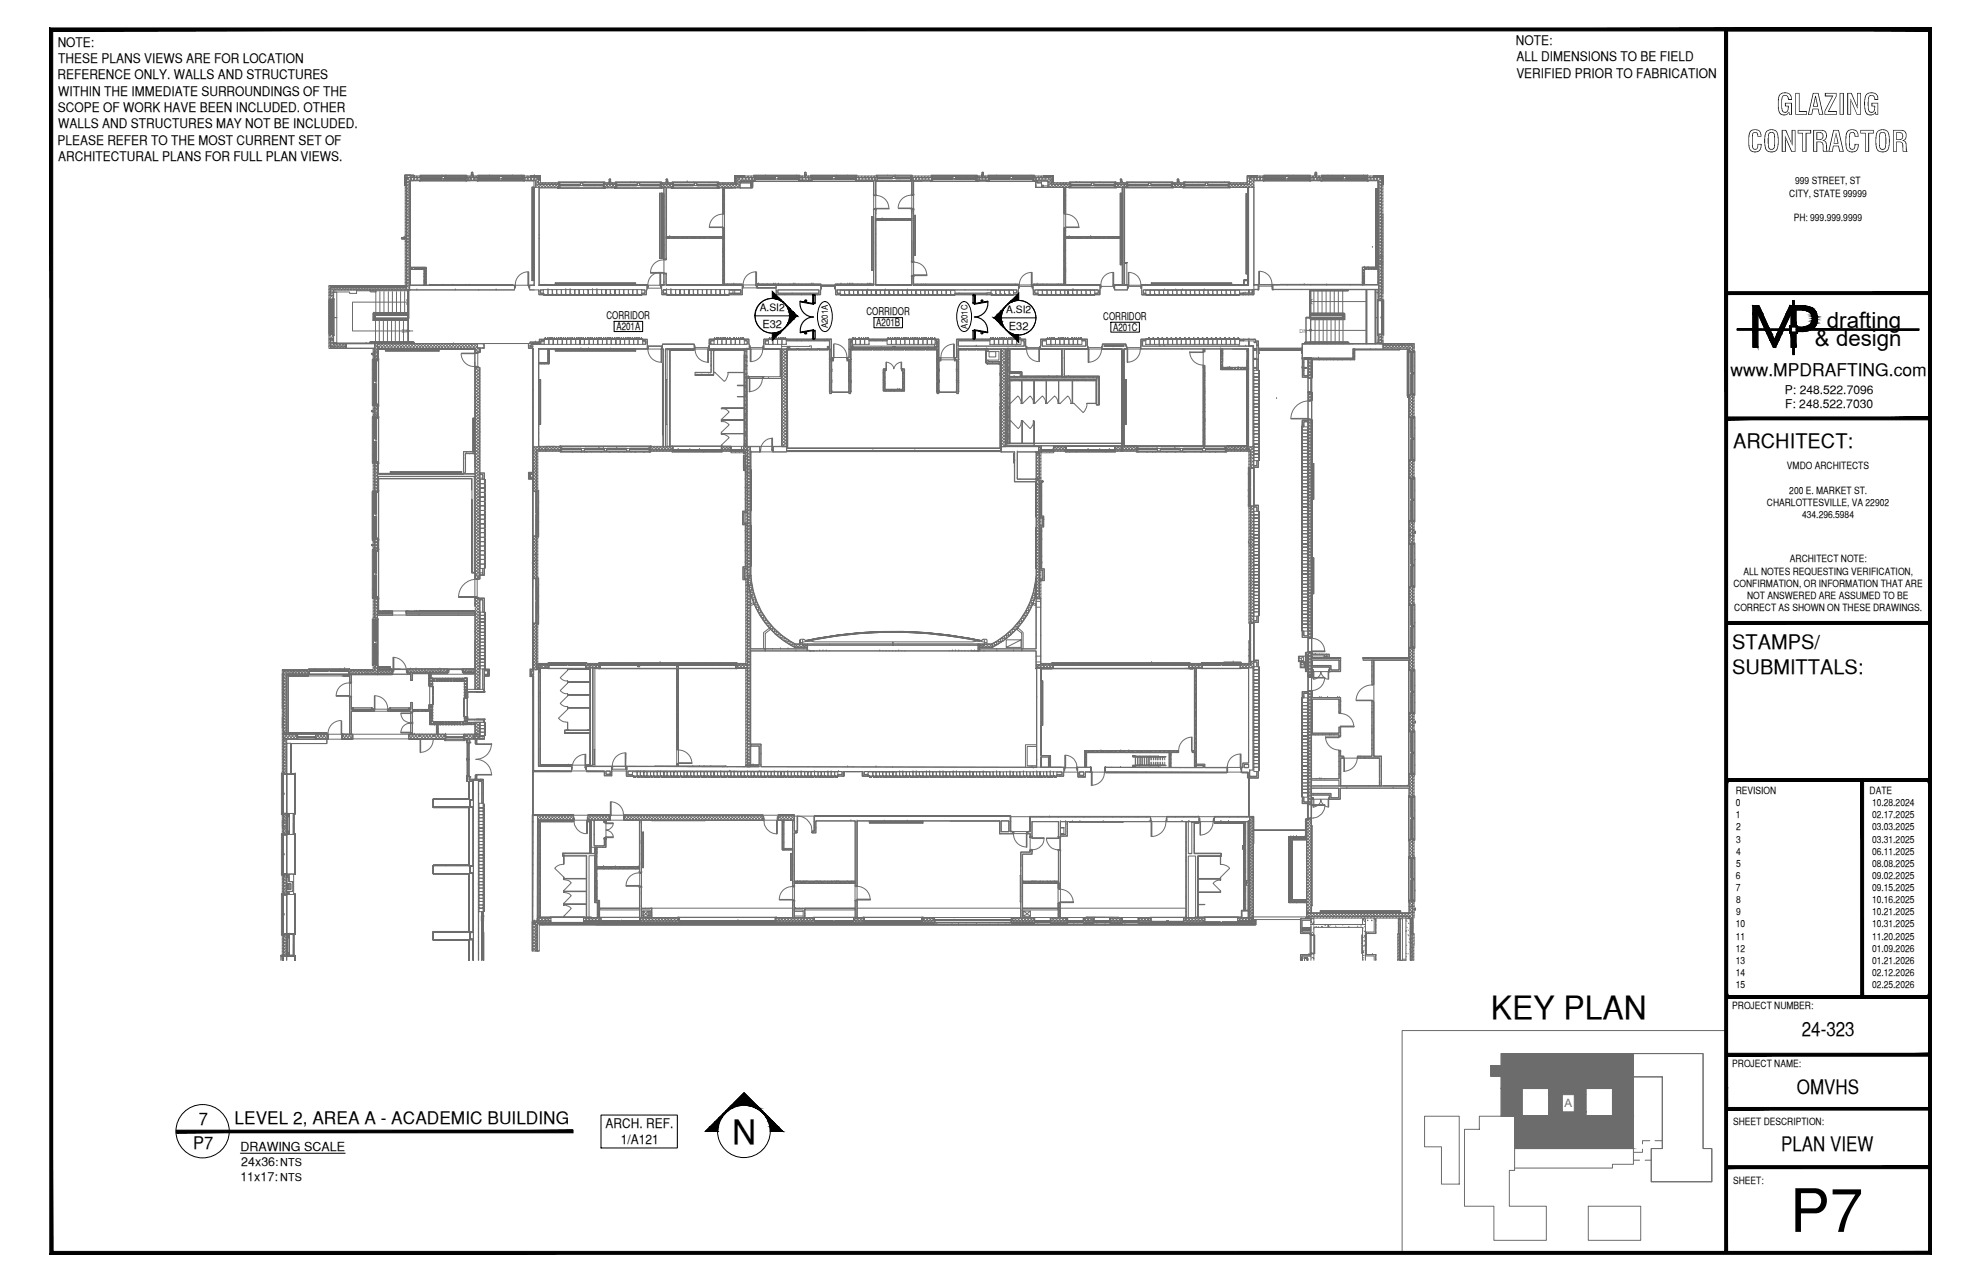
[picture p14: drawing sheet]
<svg xmlns="http://www.w3.org/2000/svg" width="432mm" height="279mm" viewBox="0 0 432 279" stroke-linecap="round" stroke-linejoin="round" font-family="sans-serif">
<defs><g id="words">
<text font-size="13.1" x="390.1" y="268.5">P7</text>
<text font-size="7.3" x="159.6" y="249.2">N</text>
<text font-size="7" x="324.9" y="222.1">KEY PLAN</text>
<g font-size="6.3">
<text x="387.2" y="25">GLAZING</text>
<text x="380.8" y="33.1">CONTRACTOR</text>
</g>
<g font-size="4.9">
<text x="398.2" y="71.5">drafting</text>
<text x="395.6" y="75.5">&amp; design</text>
</g>
<g font-size="4.4">
<text x="377.8" y="97.5">ARCHITECT:</text>
<text x="377.6" y="141.5">STAMPS/</text>
<text x="377.6" y="146.9">SUBMITTALS:</text>
<text x="392.7" y="225.8">24-323</text>
<text x="391.7" y="238.5">OMVHS</text>
<text x="388.2" y="250.8">PLAN VIEW</text>
</g>
<g font-size="3.8">
<text x="377.2" y="82">www.MPDRAFTING.com</text>
<text x="43.3" y="245.2">7</text>
<text x="51.1" y="245">LEVEL 2, AREA A - ACADEMIC BUILDING</text>
<text x="42.1" y="250.5">P7</text>
</g>
<g font-size="2.9">
<text x="12.6" y="10.2">NOTE:</text>
<text x="330.4" y="9.8">NOTE:</text>
<text x="12.5" y="17.3">REFERENCE ONLY. WALLS AND STRUCTURES</text>
<text x="12.7" y="13.7">THESE PLANS VIEWS ARE FOR LOCATION</text>
<text x="330.5" y="16.9">VERIFIED PRIOR TO FABRICATION</text>
<text x="330.6" y="13.3">ALL DIMENSIONS TO BE FIELD</text>
<text x="12.7" y="20.8">WITHIN THE IMMEDIATE SURROUNDINGS OF THE</text>
<text x="12.6" y="24.4">SCOPE OF WORK HAVE BEEN INCLUDED. OTHER</text>
<text x="12.7" y="27.9">WALLS AND STRUCTURES MAY NOT BE INCLUDED.</text>
<text x="12.5" y="31.5">PLEASE REFER TO THE MOST CURRENT SET OF</text>
<text x="12.7" y="35.1">ARCHITECTURAL PLANS FOR FULL PLAN VIEWS.</text>
<text x="132" y="245.9">ARCH. REF.</text>
<text x="135.3" y="249.4">1/A121</text>
</g>
<g font-size="2.7">
<text x="52.4" y="250.8">DRAWING SCALE</text>
<text x="52.4" y="257.4">11x17:</text>
<text x="52.6" y="254.1">24x36:</text>
</g>
<g font-size="2.6">
<text x="389.1" y="85.8">P: 248.522.7096</text>
<text x="389.1" y="89">F: 248.522.7030</text>
</g>
<text font-size="2.5" fill="#6c6c6c" x="341" y="241.3">A</text>
<g font-size="2.4">
<text x="166.2" y="71.5">E32</text>
<text x="219.9" y="71.9">E32</text>
<text x="61.1" y="254.2">NTS</text>
<text x="61.1" y="257.4">NTS</text>
</g>
<g font-size="2.3">
<text x="132.2" y="69.6">CORRIDOR</text>
<text x="134.4" y="71.9">A201A</text>
<text x="188.8" y="68.7">CORRIDOR</text>
<text x="191" y="71.1">A201B</text>
<text x="240.5" y="69.7">CORRIDOR</text>
<text x="242.6" y="72.1">A201C</text>
</g>
<g font-size="2.2">
<text x="391.3" y="40.2">999 STREET, ST</text>
<text x="390" y="42.9">CITY, STATE 99999</text>
<text x="391" y="48.2">PH: 999.999.9999</text>
<text x="165.6" y="67.8">A.SI2</text>
<text x="219.3" y="68.2">A.SI2</text>
<text x="389.5" y="102.3">VMDO ARCHITECTS</text>
<text x="390" y="107.6">200 E. MARKET ST.</text>
<text x="385.1" y="110.3">CHARLOTTESVILLE, VA 22902</text>
<text x="392.8" y="113">434.296.5984</text>
<text x="380" y="125.2">ALL NOTES REQUESTING VERIFICATION,</text>
<text x="390.1" y="122.6">ARCHITECT NOTE:</text>
<text x="377.8" y="127.9">CONFIRMATION, OR INFORMATION THAT ARE</text>
<text x="380.8" y="130.6">NOT ANSWERED ARE ASSUMED TO BE</text>
<text x="378" y="133.2">CORRECT AS SHOWN ON THESE DRAWINGS.</text>
<text x="378.3" y="173">REVISION</text>
<text x="407.5" y="173">DATE</text>
<text x="378.3" y="178.3">1</text>
<text x="378.4" y="175.7">0</text>
<text x="408" y="175.7">10.28.2024</text>
<text x="408" y="178.3">02.17.2025</text>
<text x="378.5" y="181">2</text>
<text x="378.5" y="183.6">3</text>
<text x="408" y="181">03.03.2025</text>
<text x="408" y="183.6">03.31.2025</text>
<text x="378.4" y="191.6">6</text>
<text x="378.5" y="186.2">4</text>
<text x="378.5" y="188.9">5</text>
<text x="408" y="186.2">06.11.2025</text>
<text x="408" y="188.9">08.08.2025</text>
<text x="408" y="191.6">09.02.2025</text>
<text x="378.4" y="194.2">7</text>
<text x="378.5" y="196.8">8</text>
<text x="408" y="194.2">09.15.2025</text>
<text x="408" y="196.8">10.16.2025</text>
<text x="378.3" y="202.1">10</text>
<text x="378.5" y="199.5">9</text>
<text x="408" y="199.5">10.21.2025</text>
<text x="408" y="202.1">10.31.2025</text>
<text x="378.3" y="204.8">11</text>
<text x="378.3" y="207.5">12</text>
<text x="408" y="204.8">11.20.2025</text>
<text x="408" y="207.5">01.09.2026</text>
<text x="378.3" y="210.1">13</text>
<text x="378.3" y="212.7">14</text>
<text x="378.3" y="215.4">15</text>
<text x="408" y="210.1">01.21.2026</text>
<text x="408" y="212.7">02.12.2026</text>
<text x="408" y="215.4">02.25.2026</text>
<text x="377.6" y="219.9">PROJECT NUMBER:</text>
<text x="377.6" y="232.5">PROJECT NAME:</text>
<text x="377.8" y="245.2">SHEET DESCRIPTION:</text>
<text x="377.8" y="257.9">SHEET:</text>
</g>
<g font-size="1.9">
<text x="180.5" y="71.6" transform="rotate(-90 180.5 71.6)">A201A</text>
<text x="210.9" y="71.6" transform="rotate(-90 210.9 71.6)">A201C</text>
</g>
<g font-size="1.1" fill="#6c6c6c">
<text x="87.6" y="72.6">DN</text>
<text x="283.3" y="72.6">DN</text>
</g>
</g></defs>
<!-- layer: LIGHT_2 -->
<g fill="none" stroke="#6c6c6c" stroke-width=".22">
<path d="M88.2 38.2l3.5 .2v1h-2.2v22.8h22.6v1h-39.4v2.1h-.8v-.9h-.2v-2.2h16.6v-22.6h-.1zM88.2 38.2h1.3h-1.3v1.4zM88.2 39.6v-1.4h1.3h-1.3v1.4v-1.4h1.3h-1.3v1.4M88.2 39.8h.1M88.2 39.9h.1M88.3 38.2l-.1 .1M88.6 39.2l-.3 .4v.7h-.1v-2.1h2v.2l.1-.2h-2.1v2.2h.1M88.6 39.9l-.3 .4M88.6 38.7h.1M88.6 39.2l.9-.8h.7v-.2h-2v2.1h.1M88.6 39.4l.7 .7M88.6 38.7l.7 .7"/>
<path d="M89 38.2l-.8 .8M89.3 39.9l-.7 .7M89.3 38.7l.6 .7 .7-.7M89.7 38.2v.2M89.9 38.7l-1.3 1.2M90 38.7l.6 .7 .6-.7M90 38.7h.1M90.2 38.2h.1M90.2 38.7h.1M90.2 39.4h-.7v18.8M90.3 38.7h.1M90.3 38.4v-.2h-2.1v2.2h.1l-.1-.1v-2.1h2v.2v-.2h-2v2.1h.1h-.1v-2.1h2l-.3 .5"/>
<path d="M90.7 38.7l.6 .7 .4-.4M90.9 38.4l-.3 .3M90.9 38.7h.1M91.4 38.7l.3 .4M91.4 39.4h.3zM91.4 39.4h11.1M91.6 38.4l-.3 .3M91.6 38.3l.3 .1zM91.6 38.4v-.2h10.1l-.1 .2M91.7 38.4h.2v.4h-.2zM91.7 38.8h.2v.6h-.2zM91.9 38.9h4.4v.2h-.1l.1-.2-4.4 .2z"/>
<path d="M91.9 39.1v.3h9.5v-.3M91.9 38.8v.1M91.9 39h.1M92 39h1h-1M92 38.9l4.2 .1zM92 39.1h4.2M92 38.9h4.2M93 38.9h-1h1M93 39h.1M93.1 39h1h-1M94.1 38.9h-1h1M94.1 39h.1"/>
<path d="M94.2 39h2zM94.2 38.9h2zM96.3 38.8h-4.4h4.4M96.3 38.5h.3v-.1l.3 .1v.6h-.6zM96.3 38.2h.1M96.9 38.9h4.5v.2l-.1-.2-4.4 .2zM97 39h.1M97 39h1h-1M97 38.9l4.3 .1zM97 39.1h4.3M97 38.9h4.3M97.2 38.4h.1"/>
<path d="M98 38.9h-1h1M98 39h.1M98.1 39h1h-1M98.6 38.2v.2M99.1 38.9h-1h1M99.1 39h.1M100.2 39h-1h2.1h-1M100.2 38.9h-1h2.1h-1M100.3 38.2l-.1 .2M101.4 38.4h.2v.4h-.2zM101.4 38.4h-9.5h9.5M101.4 38.8h-4.5h4.5"/>
<path d="M101.4 38.8h.2v.6h-.2zM101.4 38.3l.2 .1zM101.4 38.8v.1M101.6 38.7h.1M101.6 38.4h2.7v1h-2.7zM101.6 38.7h2.7h-2.7M101.6 39.4h.2zM101.6 39.3l.1 .1M101.7 38.7l.6 .7 .6-.7M101.9 38.4l-.3 .3M102 39.4h.1M102.2 38.4v1"/>
<path d="M102.4 38.7l.6 .7 .6-.7M102.6 38.4l-1 1M102.7 37.8a.18 .18 0 0 1 .2-.3 .18 .18 0 0 1 .2 .3M102.7 37.7l.4-.1v.6M102.7 38.2h.1M102.8 38.1h.1M102.8 38.3h.1M102.9 38.4h.1M103 37.6l-.3 .1v.5M103 38.4h.1M103.1 38.3h.1M103.1 38.2h.1"/>
<path d="M103.1 38.7l.6 .7 .6-.6M103.3 38.4l-.3 .3M103.6 38.4v1M103.8 38.7l.5 .5M103.9 38.4l-.2 .3M104 39.4h.3zM104 39.4h10.4M104.2 38.3l.3 .1zM104.2 38.4l-.1-.2h10.2l-.1 .2M104.3 38.4h.2v.4h-.2zM104.3 38.8h.2v.6h-.2zM104.5 38.9h4.4v.2h-.1v-.2l-4.3 .2z"/>
<path d="M104.5 39.1v.3h9.4v-.3M104.5 38.8v.1M104.5 39h.1M104.6 39h1h-1M104.6 38.9l4.2 .1zM104.6 39.1h4.2M104.6 38.9h4.2M105.3 38.2l-.1 .2M105.6 38.9h-1h1M105.6 39h.1M105.7 39h1h-1M106.7 38.4h.1"/>
<path d="M106.7 39h2.1zM106.7 38.9h2.1zM106.7 38.9h-1h1M106.7 39h.1M106.7 38.9h.1M108.9 38.8h-4.4h4.4M108.9 38.5l.2-.1 .4 .1v.6h-.6zM109.5 38.9h4.4v.2h-.1l.1-.2-4.4 .2zM109.5 39h.1M109.6 39h1h-1M109.6 38.9l4.2 .1zM109.6 39.1h4.2"/>
<path d="M109.6 38.9h4.2M110.6 38.9h-1h1M110.6 39h.1M110.7 39h1h-1M111.7 38.4h.1M111.7 38.9h-1h1M111.7 39h.1M111.8 39h2zM111.8 38.9h2zM113.6 38.2l.1 .1M113.9 38.4h.3v.4h-.3zM113.9 38.4h-9.4h9.4"/>
<path d="M113.9 38.8h-4.4h4.4M113.9 38.8h.3v.6h-.3zM113.9 38.3l.3 .1zM113.9 38.8v.1M114.2 38.7h3.1v1.4h4.5h-4.5v-1.4zM114.2 39.4h.2zM114.3 38.4l-.1 .1M114.4 38.7h.1M114.7 38.7l.7 .7 .6-.7M114.8 39.4h1.6M115 38.4l-.8 .8M115.2 38.7h.1"/>
<path d="M115.3 38.7l-.6 .7-.5-.6M115.4 38.7l.7 .7 .6-.7M115.6 38.4l-.2 .3M115.9 38.7h.1M115.9 38.3v.1M116.1 38.3v.1M116.1 38.7l1.2 1.2M116.3 38.3v.1M116.3 38.4l-.2 .3M116.4 38.3h1.4v1.1v-1.1h-2.1h2.1v1.1v-1.1h-1.4h1.4v1.1v-1.1h-2.1h2.1v1.1v-1.1h-1.4h1.4v1.1v-1.1h-2.1h2.1v1.1v-1.1h-1.3M116.5 38.3h.1M116.5 38.4l-.8-.1h2.1v1.1"/>
<path d="M116.6 38.7h.1M116.7 39.9l.8 .9M117.2 38.3l-.4 .4 .5 .5M117.3 39.1h.1M117.8 38.4l-1.1 1M117.8 39l-1.1 1.1M117.8 39.7l-1.1 1.1M118.4 39.8l-.4 .3M119 39.8l-.3 .3M119.7 39.8l-.3 .3M120.4 39.8l-1 1M121.1 39.8l-1 1"/>
<path d="M121.8 39.8h.2v.5h-.2zM121.8 39.8h.2zM126.5 39.9h.6v.5h-.6zM127.5 39.6v.1M131.5 39.8h.2v.5h-.2zM131.5 39.8h-9.5h9.5M131.5 39.8h.3zM131.7 39.8h2.5v1.2h-2.5zM131.8 39.8v-.2h-10.1l.1 .2-1 1M132.1 39.8l-.3 .3M132.3 39.8v1.2M132.8 39.2v-.1h.3v.5"/>
<path d="M132.8 39.8l-1 1.1M132.8 39.1l.2-.1 .1 .2M132.8 39.6a.16 .16 0 0 1 .3 0 .16 .16 0 0 1-.1 .2M132.8 39.6v.2h.2M132.8 39.6h.1M132.8 39.7h.1M132.9 39.5h.1M132.9 39.8h.1M133 39.1h-.2v.5M133.5 39.8l-1 1M133.6 39.8v1.2M134.2 39.8h.2z"/>
<path d="M134.2 39.8h.2v.5h-.2zM137.4 39.6l.1 .1M138.2 39.8h.1M138.9 39.9h.5v.5h-.5zM138.9 39.8h.1M143.9 39.8h.2v.5h-.2zM143.9 39.8h-9.5h9.5M143.9 39.8h.2zM144.1 39.8l.1-.2h-10.1l.1 .2-1 1M144.1 39.8h2.5v1.2h-1.4v15.5h-.5v-15.5h-.6zM144.5 39.8l-.3 .3M144.7 39.8v1.2"/>
<path d="M145.2 39.2h.1M145.2 39.8l-.3 .3M145.2 39.2l.2-.2 .1 .2M145.2 39.2l.1-.1h.2v.5M145.2 39.6a.17 .17 0 0 1 .3-.1 .17 .17 0 0 1 0 .3 .17 .17 0 0 1-.3-.1l.1-.1M145.2 39.8h.1M145.4 39.5h.1M145.4 39.8h.1M145.5 39.1h-.3v.5M145.5 39.8h.1M145.5 39.6h.1M145.5 39.7h.1"/>
<path d="M145.9 39.8l-1 1M146 39.8v1.2M146.6 39.8h.2zM146.6 39.8h.2v.5h-.2zM148.4 39.8h.1M149 39.8h.1M149.7 39.7v.1M149.8 39.6h.1M150.3 39.8h.1M151.3 39.6l-.1 .2M151.3 39.9h.6v.5h-.6zM151.5 39.8h.1"/>
<path d="M153.3 39.8h.1M154.6 39.8h.1M156.3 39.7l-.1 .1M156.3 39.8h.2v.5h-.2zM156.3 39.8h-9.5h9.5M156.3 39.8h.2zM156.5 39.8h3.8h-.1v-1.5l4.2 .1v1.1h-.3v1.1h-.4v.4h-7.2zM156.5 39.8l.2-.2h-10.2l.1 .2-1.1 1M156.5 39.8h.2M156.8 39.8l-.2 .3M157.5 39.8l-.2 .3M158.2 39.8l-.9 1"/>
<path d="M158.9 39.8l-.9 1M159.6 39.8l-1 1M160.2 38.3l2.1 .1-2.1-.1v1.5h.1h-.1zM160.5 38.3l-.3 .2M160.6 38.8l-.4 .4M160.6 39.5l-.6 .6M160.7 39.9l.6 .6M160.7 39.2l.6 .6M160.7 38.7v.1M160.8 38.7l.7 .7 .6-.7M161.2 38.3l-.4 .4M161.2 38.7h.1"/>
<path d="M161.3 39.5l-1.3 1.3M161.3 39.9h.2M161.4 38.7l-.7 .8M161.5 39.5h2.2v.3h-2.2zM161.5 38.7l.7 .7 .6-.7M161.5 38.3h-1.3v1.5h.1h-.1v-1.5h1.4h-1.4v1.5M161.5 38.4h.7M161.6 38.3h-1.4v1.5h.1h-.1v-1.5h2h-2v1.5h.1h-.1v-1.5h2h-2v1.5h.1h-.1v-1.5h1.4h-1.4v1.5h.1h-.1v-1.5l2.1 .1M161.7 38.7h.1M161.7 38.3v.1M161.7 38.4l-.2 .3M161.8 38.7h.1"/>
<path d="M161.9 38.3v.1M162.1 38.3v.1M162.2 38.7h.1M162.3 38.7h.1M162.4 38.4l-.2 .3M162.9 39.4h.1M162.9 38.7h.1M163.1 38.7h.1M163.1 38.4l-.2 .3 .7 .7 .8-.9M163.6 38.7l.7 .7M163.7 39.6h-2.2v.2M163.8 38.4l-.9 1-.7-.7"/>
<path d="M164.1 39.6h.1M164.1 39.6v1.4h-2.8v-1.1h2.4v.7v-.7M164.1 39.5l.3 .1zM164.1 39.5h10.4M164.3 38.7l.1 .1M164.3 39.4v.1M164.3 38.3l.3 .1zM164.3 38.4v-.2h10.1l-.1 .2M164.4 39.4h-3.1v1.4h-4.8M164.4 38.4h.2v.4h-.2zM164.4 38.8h.2v.7h-.2zM164.4 39.2l-.2 .2"/>
<path d="M164.4 39.5h9.9M164.6 38.9h4.4v.2h-.1l.1-.2-4.4 .2zM164.6 39.1v.4h9.5v-.4M164.6 38.8v.1M164.7 39h.1M164.7 39h1h-1M164.7 38.9l4.2 .1zM164.7 39.1h4.2M164.7 38.9h4.2M165 38.2v.2M165.7 38.9h-1h1M165.7 39h.1"/>
<path d="M165.8 39h1h-1M166.8 38.9h-1h1M166.8 39h.1M166.8 38.9h.1M166.9 38.4h.1M167.8 39h-1h2.1h-1M167.8 38.9h-1h2.1h-1M169 38.8h-4.4h4.4M169 38.5l.2-.1 .4 .1v.6h-.6zM169.6 38.9h4.5v.2h-.2l.1-.2-4.4 .2zM169.7 39h.1M169.7 39h1.1h-1.1"/>
<path d="M169.7 38.9l4.2 .1zM169.7 39.1h4.2M169.7 38.9h4.2M170.8 38.9h-1.1h1.1M170.8 39h.1M170.8 39h1h-1M171.8 38.9h-1h1M171.8 39h.1M171.9 39h2zM171.9 38.9h2zM173.7 38.2l-.1 .1M174.1 38.4h.2v.4h-.2z"/>
<path d="M174.1 38.4h-9.5h9.5M174.1 38.8h-4.5h4.5M174.1 38.8h.2v.7h-.2zM174.1 38.3l.2 .1zM174.1 38.8v.1M174.3 38.4h2.5v1.1h-2.5zM174.3 39.5l.2 .1zM174.3 38.7h2.5M174.3 39.4h2.5M174.5 38.7l-.2 .2M174.5 39.6h2M174.6 38.7l.7 .7 .9-1v1.1"/>
<path d="M174.8 38.4l-.2 .3M174.9 38.4v1.1M175.4 37.8v-.2a.19 .19 0 0 1 .2-.1 .19 .19 0 0 1 .1 .3M175.4 37.7l.1-.2 .2 .2v.5M175.4 38.2h.1M175.4 39.4h.1M175.4 38.1h.1M175.4 38.3h.1M175.5 38.4h.1M175.5 38.4l-.9 1-.3-.3M175.6 38.4h.1M175.6 37.6l-.2 .1v.5"/>
<path d="M175.6 38.3h.1M175.6 38.1h.1M175.7 38.2h.1M176 38.7l.7 .7M176.3 38.7h.1M176.5 39.5l.3 .1zM176.5 39.5h13.9M176.7 38.7l.1 .1M176.7 38.3l.3 .1zM176.7 38.4v-.2h10.1v.2M176.8 38.4h.2v.4h-.2zM176.8 38.8h.2v.7h-.2z"/>
<path d="M176.8 38.5l-.8 .9-.7-.7M176.8 39.2l-.2 .2M176.8 39.5h9.9M177 38.9h4.5v.2l-.1-.2-4.4 .2zM177 39.1v.4h9.5v-.4M177 38.8v.1M177.1 39h1h-1M177.1 38.9l4.3 .1zM177.1 39h.1M177.1 39.1h4.3M177.1 38.9h4.3M178.1 38.9h-1h1"/>
<path d="M178.1 39h.1M178.2 39h1h-1M178.3 38.2l.1 .1M179.2 38.9h-1h1M179.2 39h.1M180.3 39h-1h2.1h-1.1M180.3 38.9h-1h2.1h-1.1M181.5 38.8h-4.5h4.5M181.5 38.5l.2-.1 .4 .1v.6h-.6zM182.1 38.9h4.4v.2l-.1-.2-4.3 .2zM182.1 39h1.1h-1.1M182.1 38.9l4.3 .1z"/>
<path d="M182.1 39h.1M182.1 39.1h4.3M182.1 38.9h4.3M182.3 38.2h-.1M183.2 38.9h-1.1h1.1M183.2 39h1h-1M183.2 39h.1M183.2 38.9h.1M184.2 38.9h-1h1M184.2 39h.1M184.8 38.2h.1M185.3 39h-1h2.1h-1"/>
<path d="M185.3 38.9h-1h2.1h-1M186.5 38.4h.2v.4h-.2zM186.5 38.4h-9.5h9.5M186.5 38.8h-4.4h4.4M186.5 38.8h.2v.7h-.2zM186.5 38.3l.3 .1zM186.5 38.8v.1M186.7 38.4h4.4v1.1h-.2v3h-.5v-3h-3.7zM186.7 39.4h4.4M186.7 39.5l.2 .1zM186.7 38.7h4.4M186.9 38.7l-.2 .2"/>
<path d="M186.9 39.6h3.5v2.8M187.2 38.4l-.3 .3M187.6 38.7l-.7 .7-.2-.3M187.7 39.4v.1M187.9 38.4l-.3 .3M188.3 38.7l.7 .7M188.6 38.7h.1M188.6 38.4l-1 1-.6-.7M189 38.7l.7 .7M189.2 38.7h.1M189.3 38.4l-1 1-.6-.7M189.7 38.7l.7 .7 .6-.7"/>
<path d="M190 38.4l-1 1M190.2 39.4h.1M190.4 38.7l.7 .6M190.5 38.7h.1M190.7 38.4l-1 1M190.9 39.8h.1M190.9 39.5v2.9M191 38.3l.3 .1zM191 38.4l-.1-.2h7.9v.2M191.1 38.4h.2v.3h-.2h.2v.7h-.2l7.6 .1M191.1 39.5h7.6zM191.1 38.6v.1"/>
<path d="M191.3 38.8v-.4h7.2v.3h-3.4h3.4v.1M191.3 38.9v.5h7.2v-.5M191.3 38.4h7.2M191.3 38.9h3.2zM191.4 38.9h3.1M191.4 38.8h3.1M192.4 38.9h1h-1M192.4 38.9h-1h1M192.4 38.9h.1M193.4 38.9h-1h1M193.4 38.2h.1M193.5 38.9h1h-1"/>
<path d="M194.5 38.9h-1h1M194.5 38.9h.1M194.5 38.9l-3.2-.1 .1 .1M194.6 38.7h-3.3h3.3M194.6 38.5h.2v-.1l.3 .1v.4h-.5zM195.1 38.4h.1M195.3 38.9h3.1M195.3 38.8h3.1M195.6 38.3l.1 .1M196.3 38.9h-1h1M196.3 38.9h.1M196.3 38.9h1h-1"/>
<path d="M197.3 38.9h-1h1M197.3 38.9h.1M197.4 38.9h1h-1M198.4 38.9h-1h1M198.4 38.9l-3.3-.1 .2 .1M198.4 38.9l.1-.1-.1 .1M198.5 38.4h.2v.3h-.2zM198.5 38.7h.2v.7h-.2zM198.5 38.3l.3 .1zM198.7 38.7h4.4h-4.4l.6 .7 .7-.7M198.7 38.4h4.4v1.1h-4v2.9h-.3zM198.7 39.4h4.4"/>
<path d="M198.8 39.5v2.8M198.9 38.4l-.2 .2M199.1 39.4h.1M199.3 38.7l-.6 .6M199.4 38.7l.6 .7 .7-.7M199.6 38.4l-.3 .3M200.1 38.7h.1M200.3 38.4l-.3 .3M201 39.5h-1.9v2.8M201 38.4l-.3 .3 .7 .7M201.4 38.7l.7 .7 .6-.7M201.7 38.4l-1 1-.6-.7"/>
<path d="M202.1 38.7l.7 .7 .3-.3M202.4 38.4l-1 1M202.8 39.5l.3 .1zM202.8 39.5h10.4M202.8 38.7l.3 .2M203 38.3l.3 .1zM203 38.4l-.1-.2h10.1v.2M203.1 38.4h.2v.4h-.2zM203.1 38.8h.2v.7h-.2zM203.1 38.4l-.3 .3M203.1 39.5h9.9M203.3 38.9h4.4v.2h-.1v-.2l-4.3 .2z"/>
<path d="M203.3 39.1v.4h9.4v-.4M203.3 38.8v.1M203.3 39h.1M203.4 39h1h-1M203.4 38.9l4.2 .1zM203.4 39.1h4.2M203.4 38.9h4.2M204.4 38.9h-1h1M204.4 39h.1M204.5 39h1h-1M205.5 38.9h-1h1M205.5 39h.1"/>
<path d="M205.5 39h2.1zM205.5 38.9h2.1zM207.4 38.2v.2M207.7 38.8h-4.4h4.4M207.7 38.5l.2-.1 .4 .1v.6h-.6zM208.3 38.9h4.4v.2v-.2l-4.4 .2zM208.4 39h1h-1M208.4 38.9l4.3 .1zM208.4 39h.1M208.4 39.1h4.3M208.4 38.9h4.3M209.4 38.9h-1h1"/>
<path d="M209.4 39h.1M209.5 39h1h-1M210.5 38.9h-1h1M210.5 39h.1M210.6 39h2.1zM210.6 38.9h2.1zM210.7 38.2l.1 .2M212.4 38.3v.1M212.7 38.4h.3v.4h-.3zM212.7 38.4h-9.4h9.4M212.7 38.8h-4.4h4.4M212.7 38.8h.3v.7h-.3z"/>
<path d="M212.7 38.3l.3 .1zM212.7 38.8v.1M213 38.4h2.5v1.1h-2.5zM213 39.5l.2 .1zM213 38.7h2.5M213 39.4h2.5M213.4 38.4l-.4 .4M213.6 38.4v1.1M213.8 38.7l.7 .7M214.1 37.8a.18 .18 0 0 1 .1-.3 .18 .18 0 0 1 .2 .3M214.1 37.7l.1-.2 .2 .2v.5M214.1 38.2h.1"/>
<path d="M214.1 38.4l-1 1-.1-.2M214.1 38.1h.1M214.1 38.3h.1M214.1 38l.2 .1M214.1 38v.3l.1 .1M214.1 38h.1M214.1 38.4h.1M214.2 38.7h.1M214.2 39.4h.1M214.2 38.4h.1M214.3 37.6l-.2 .1v.5M214.3 38.3h.1"/>
<path d="M214.3 38.3v.1M214.4 38.1v.2M214.4 38.2h.1M214.5 38.7l.6 .7 .4-.3M214.6 38.7h.1M214.8 38.4l-1 1-.6-.7M214.9 38.4v1.1M215 39.5h.1M215.2 39.5l.3 .1zM215.2 39.5h10.4M215.2 38.7l.3 .3M215.5 38.4h.1v.4h-.1z"/>
<path d="M215.5 38.8h.1v.7h-.1zM215.5 38.3l.1 .1zM215.5 38.4l-.2-.2h10.2l-.1 .2M215.5 38.4l-1.1 1M215.5 39.5h9.9M215.6 38.9h4.6v.2l-.2-.2-4.4 .2zM215.6 39.1v.4h9.6v-.4M215.6 38.8v.1M215.8 39h1.1h-1.1M215.8 38.9l4.2 .1zM215.8 39h.1M215.8 39.1h4.2"/>
<path d="M215.8 38.9h4.2M216.9 38.9h-1.1h1.1M216.9 39h1h-1M216.9 39h.1M216.9 38.9h.1M217.2 38.2h.1M217.9 38.9h-1h1M217.9 39h.1M218.9 39h-1h2.1h-1M218.9 38.9h-1h2.1h-1M219.3 38.2l.1 .2M220.2 38.8h-4.6h4.6"/>
<path d="M220.2 38.5l.1-.1 .4 .1v.6h-.5zM220.7 38.9h4.5v.2l-.2-.2-4.3 .2zM220.8 39h1.1h-1.1M220.8 38.9l4.2 .1zM220.8 39h.1M220.8 39.1h4.2M220.8 38.9h4.2M221.9 38.9h-1.1h1.1M221.9 39h1h-1M221.9 39h.1M221.9 38.9h.1M222.9 38.9h-1h1"/>
<path d="M222.9 39h.1M224 39h-1.1h2.1h-1M224 38.9h-1.1h2.1h-1M224.7 38.2h.1M225.2 38.4h.2v.4h-.2zM225.2 38.4h-9.6h9.6M225.2 38.8h-4.5h4.5M225.2 38.8h.2v.7h-.2zM225.2 38.3l.2 .1zM225.2 38.8v.1M225.4 38.7h3.7v1.4h4.1h-4.1v-1.4zM225.4 39.4h3.1v1.4h43.9"/>
<path d="M225.4 39.5l.2 .1zM225.4 38.7h.1M225.7 38.4l-.2 .3 .7 .7 .9-1M225.7 39.8h.1M225.7 39.5h.1M225.7 39.5v1.3M226.1 39.8l.9 .1M226.1 39.8v-.4h-.3l-.1 1.4h1.3M226.2 38.7l.7 .7M226.4 39.8v.1M226.4 38.4l-.9 1-.1-.2M226.8 38.7h.1"/>
<path d="M226.9 38.7l.7 .7M227 39.5v1.3h.2v-.5l.1 .5M227.6 38.7l.6 .7 .7-.7M227.6 38.3v.1M227.8 38.7h.1M227.8 38.3l-1 1.1M228 38.3v.1M228.2 38.3h1.4v1.5h-.2h.2v-1.5h-2.1h2.1v1.5h-.2h.2v-1.5h-1.4h1.4v1.5v-1.5h-2.1h2.1v1.5h-.2h.2v-1.5h-1.4h1.4v1.5v-1.5h-2.1h2.1v1.5M228.2 38.3h1.4v1.5h-.2h.2v-1.5h-2.1l.7 .1M228.3 38.7l.8 .8M228.5 39.6l1.2 1.2M228.6 38.3l-1.1 1.1"/>
<path d="M228.8 38.7h.1M228.9 38.7h.1M229 38.7l.1 .1M229.1 39.9l-.6 .6M229.1 39.2l-.6 .6M229.3 38.3l-.4 .4M229.6 38.7l-.5 .4M229.6 39.4l-.5 .4M229.8 39.8l-.9 1M230.5 39.8l-1 1M231.2 39.8l-.3 .3M231.8 39.8l-.2 .3"/>
<path d="M232.5 39.8l-.2 .3M233.2 39.8h.2zM233.2 39.8l-.1-.2h10.2l-.2 .2M233.2 39.8h.2v.5h-.2zM233.2 39.8l-.2 .3M233.7 39.8h.2M234.5 39.6l.1 .1M234.6 39.6v.1M235.3 39.8h.1M236.9 39.8h.1M237.9 39.9h.5v.5h-.5zM238.7 39.8h.1"/>
<path d="M239.7 39.6l-.1 .2M240.6 39.8h.1M241.1 39.8h-.1M241.7 39.8h.1M242.9 39.8h.2v.5h-.2zM242.9 39.8h-9.5h9.5M242.9 39.8h.2zM243.1 39.6l.1 .2M243.6 39.8l-.5 .5M243.7 39.8v1M244.2 39.2l.2-.2 .1 .2M244.2 39.2l.1-.1h.2v.5"/>
<path d="M244.2 39.6h.3M244.2 39.8h.1M244.2 39.8l-.2 .3M244.3 39.5h.2v.3h-.2zM244.3 39.6l-.1 .2h.2M244.4 39.5h.1M244.5 39.1h-.3v.5M244.5 39.6h.1M244.5 39.6v.2M244.5 39.7h.1M244.9 39.8l-.2 .3M245 39.8v22.4"/>
<path d="M245.6 39.8h.2v.5h-.2zM245.6 39.8h.2zM246.1 39.8h.1M246.2 39.8h.1M246.8 39.7v.1M247.5 39.8h.1M250.3 39.9h.6v.5h-.6zM250.4 39.8h.1M250.6 39.8h.1M252.4 39.8h.1M254.3 39.8h.1M255.3 39.8h.2v.5h-.2z"/>
<path d="M255.3 39.8h-9.5h9.5M255.3 39.8h.3zM255.5 39.8h2.6v1h-2.6zM255.6 39.8l.1-.2h-10.2l.1 .2-.9 1v21.4M256 39.8l-.5 .5M256.2 39.8v1M256.6 39.2l.1-.1h.2l.1 .5M256.6 39.1l.2-.1 .1 .2M256.7 39.6h.3l-.1 .2M256.7 39.6v.2M256.7 39.6h.1M256.7 39.7h.1"/>
<path d="M256.7 39.8l-.4 .3M256.7 39.8h.2M256.7 39.5h.1M256.9 39.1h-.3v.5M256.9 39.8h.1M256.9 39.6h.1M257.3 39.8l-.3 .3M257.4 39.8v1M258 39.8h.3zM258.1 39.8h.2v.5h-.2zM258.3 39.6v.1M258.4 39.6l-.1 .2"/>
<path d="M259.9 39.8h.1M261.2 39.8h.1M262.7 39.9h.6v.5h-.6zM263.4 39.7l-.1 .1M264.3 39.8h.1M264.8 39.8h.1M266.1 39.8h.2M266.9 39.6v.1M267.7 39.8h.2v.5h-.2zM267.7 39.8h-9.4h9.4M267.7 39.8h.3zM267.9 39.8h4v-1.5l3.7 .1v1h-2.3v22.8v-.2h1v1.1l-25.1 .1v.7h.5v.4h-.8v-2.1h23.2v-21.4h-4.2z"/>
<path d="M268 39.8v-.2h-10.1l.1 .2-.3 .3M268.4 39.8l-.5 .5M269 39.8l-.3 .3M269.7 39.8l-.3 .3M270.4 39.8l-.3 .3M271.1 39.8l-.3 .3M271.8 39.8l-1 1M271.9 38.3l2.1 .1-2.1-.1v1.5v-1.5h1.4h-1.4v1.5zM272 38.3l-.1 .1M272.4 38.7l.9 1-1.1 1.1M272.4 39.3l-.5 .4M272.4 39.3h.1"/>
<path d="M272.4 39.8h.1M272.4 39.4l.9 1M272.4 38.7h.1M272.7 38.3l-.8 .7M273 38.7l.6 .7 .7-.7M273.2 38.7h.1M273.2 38.3h-1.3v1.5v-1.5h2.1l-.8 .1-.8 .8M273.3 39.4h27.2v22.7h-23.1M273.3 38.3h-1.4v1.5v-1.5h2.1h-2.1v1.5M273.4 38.3v.1M273.6 38.3v.1M273.7 38.7l.6 .7 .7-.7"/>
<path d="M273.8 38.3v.1M273.9 38.7h.1M273.9 38.4l-2.4 2.4M274.4 38.7l.6 .7 .6-.7M274.6 38.4l-.3 .3M274.7 38.7h.1M275.1 38.7l.5 .5M275.3 38.4l-.3 .3M275.3 39.4h.3zM275.3 39.4h10.4M275.5 38.7h.1M275.5 38.3l.3 .1z"/>
<path d="M275.5 38.4v-.2h10.1v.2M275.6 38.7h-3.2v1.4h-4.5M275.6 38.4h.2v.4h-.2zM275.6 38.8h.2v.6h-.2zM275.8 38.9h4.4v.2v-.2l-4.4 .2zM275.8 39.1v.3h9.5v-.3M275.8 38.8v.1M275.9 39h1h-1M275.9 38.9l4.3 .1zM275.9 39h.1M275.9 39.1h4.3M275.9 38.9h4.3"/>
<path d="M276.9 38.9h-1h1M276.9 39h.1M277 39h1h-1M278 38.9h-1h1M278 39h.1M278.1 39h2.1zM278.1 38.9h2.1zM280.2 38.8h-4.4h4.4M280.2 38.5h.3v-.1l.3 .1v.6h-.6zM280.8 38.9h4.5v.2h-.1v-.2l-4.4 .2zM280.8 38.2l-.1 .1M280.9 39h1h-1"/>
<path d="M280.9 38.9l4.3 .1zM280.9 39h.1M280.9 39.1h4.3M280.9 38.9h4.3M281.9 38.2h.1M281.9 38.9h-1h1M281.9 39h.1M282 39h1h-1M283 38.9h-1h1M283 39h.1M284.1 39h-1h2.1h-1M284.1 38.9h-1h2.1h-1"/>
<path d="M284.1 38.3v.1M285.3 38.4h.2v.4h-.2zM285.3 38.4h-9.5h9.5M285.3 38.8h-4.5h4.5M285.3 38.8h.2v.6h-.2zM285.3 38.3l.3 .1zM285.3 38.8v.1M285.5 38.4h2.7v1h-2.7zM285.5 39.4h.2zM285.5 38.7h2.7M285.6 38.4l-.1 .1M286.1 38.7h.1"/>
<path d="M286.1 38.7l.6 .7 .6-.7M286.2 38.7h.1M286.2 38.4v1M286.3 38.7h.1M286.3 38.4l-.8 .8M286.6 37.8v-.1a.2 .2 0 0 1 .3-.2 .2 .2 0 0 1 .1 .3M286.6 37.7l.2-.2 .2 .2v.5M286.6 38.7l-.6 .7-.5-.6M286.7 38.1h.1M286.7 38.2h.1M286.7 38.3h.1M286.8 38.7l.6 .7 .6-.7"/>
<path d="M286.8 38.4h.1M286.8 38.7h.1M286.9 38.7h.1M286.9 37.6l-.3 .1v.5M286.9 38.4h.1M287 38.3h.1M287 38.2h.1M287 38.4l-.3 .3M287.5 38.7l.6 .7 .1-.2M287.5 38.4v1M287.5 38.7h.1M287.6 38.7h.1"/>
<path d="M287.7 38.4l-.3 .3M287.9 39.4h.3zM287.9 39.4h10.4M288.1 38.3l.3 .1zM288.1 38.4l-.1-.2h10.2l-.1 .2M288.2 38.4h.2v.4h-.2zM288.2 38.8h.2v.6h-.2zM288.2 38.5v.2M288.4 38.9h4.4v.2l-.1-.2-4.3 .2zM288.4 39.1v.3h9.5v-.3M288.4 38.8v.1M288.5 39h1h-1"/>
<path d="M288.5 38.9l4.2 .1zM288.5 39h.1M288.5 39.1h4.2M288.5 38.9h4.2M289.4 38.2h.1M289.5 38.9h-1h1M289.5 39h.1M289.6 39h1h-1M290.5 38.2h.1M290.6 38.9h-1h1M290.6 39h.1M290.6 39h2.1z"/>
<path d="M290.6 38.9h2.1zM292.7 38.4h.1M292.8 38.8h-4.4h4.4M292.8 38.5h.3v-.1l.3 .1v.6h-.6zM293.4 38.9h4.5v.2l-.1-.2-4.4 .2zM293.5 39h1h-1M293.5 38.9l4.3 .1zM293.5 39h.1M293.5 39.1h4.3M293.5 38.9h4.3M294.5 38.9h-1h1M294.5 39h.1"/>
<path d="M294.6 39h1h-1M295.6 38.9h-1h1M295.6 39h.1M296.7 39h-1h2.1h-1.1M296.7 38.9h-1h2.1h-1.1M297.2 38.4h.1M297.9 38.4h.2v.4h-.2zM297.9 38.4h-9.5h9.5M297.9 38.8h-4.5h4.5M297.9 38.8h.2v.6h-.2zM297.9 38.3l.2 .1zM297.9 38.8v.1"/>
<path d="M298.1 39.4h.2zM298.1 38.2h.1M298.4 38.7l.7 .7 .6-.7M298.7 38.4l-.6 .6 .3 .4M299.1 38.7l.7 .7 .6-.7M299.4 38.3h2.1v1.7v-1.7zM299.4 38.3h2.1v1.7v-1.7h-2h2v1.9v-1.9zM299.4 38.4l-1 1M299.6 38.3v.1M299.8 38.3v.1M299.8 38.7l1.3 1.2M300 38.3l-.2 .4"/>
<path d="M300.1 38.4h1.3v1v-1h-3.3v1h2.3l-.1 18.8M300.1 38.3h1.4v1.3v-1.3h-1.4h1.4v1.3M300.1 38.3h1.4v1.3v-1.3zM300.2 38.3h1.3v1.2M300.4 39.8h.1M300.4 39.4v18.8M300.5 38.7h.1M300.5 38.7l.6 .5M300.7 38.7h.1M300.9 38.3l-.4 .4M301.1 38.7h.1M301.1 38.7l-.6 .7"/>
<path d="M301.4 38.7v.7M301.4 38.4l-.3 .3M301.5 39.8v-1.5h-2h2l-.1 27.2h-.1h.1v3.6M301.5 39l-1 1.1M301.5 39.8l-1 1M301.5 38.3l-.1 .1M87.6 51.9v.2h.5M87.8 51.8h-.3l.1 .3h.2M88 51.8l.3 .1v.2h-.3M88 52l.1 .1M88 52h.1M88 51.9h.1"/>
<path d="M88.1 51.8l-.1 .2M88.1 52.1h.1M88.1 51.8h.1M88.1 51.8h-.5l-.1 .1 .2 .2M88.2 52.1h.1M88.2 51.8h.1M88.2 40.2h.1M88.3 52.1h.1M88.3 52h.1M88.3 51.9h.1M88.3 51.8h.1M88.3 51.3h1.2"/>
<path d="M88.3 52.6h1.2M88.6 47.2h.1M88.6 43.1h.1M88.6 50.8h.1M88.6 40.6l-.3 .4M88.6 41.3l-.3 .4M88.6 42l-.3 .3M88.6 42.7l-.3 .3M88.6 43.4l-.3 .3M88.6 44.1l-.3 .3M88.6 44.8l-.3 .3M88.6 45.5l-.3 .3"/>
<path d="M88.6 46.2l-.3 .2M88.6 46.9l-.3 .2M88.6 47.6l-.3 .2M88.6 48.2l-.3 .3M88.6 48.9l-.3 .3M88.6 50.3l-.3 .2M88.6 51l-.3 .2M88.6 51.7l-.3 .2M88.6 52.3l-.3 .3M88.6 53l-.3 .3M88.6 53.7l-.3 .3M88.6 54.4l-.3 .3"/>
<path d="M88.6 55.1l-.3 .3M88.6 55.8l-.3 .3M88.6 56.5l-.3 .3M88.6 57.1l-.3 .4M88.6 57.8l-.3 .4M88.6 58.5l-.3 .4M88.6 59.2l-.3 .3M88.6 59.9l-.3 .3M88.6 57.7h.1M88.6 52.8h.1M88.6 47.6h.1M88.6 48.1h.1"/>
<path d="M88.6 58.2h.1M88.6 42.7h.1M88.6 45.8h.1M88.6 54h.1M88.6 58.4h.1M88.6 46.5h.1M88.6 48.4h.1M88.6 54.2h.1M88.6 43.8h.1M88.6 49.9h.1M88.6 56.1h.1M88.6 55.9l.7 .7"/>
<path d="M88.6 42.9l.7 .6M88.6 56.6l.7 .7M88.6 49.6l-.3 .3M88.6 59.4l.7 .6M88.6 58.7l.7 .7M88.6 58l.7 .7M88.6 57.3l.7 .7M88.6 55.2l.7 .7M88.6 54.5l.7 .7M88.6 53.8l.7 .7M88.6 53.2l.7 .6M88.6 52.5l.7 .6"/>
<path d="M88.6 51.8l.7 .7M88.6 51.1l.7 .7M88.6 50.4l.7 .7M88.6 49.8l.7 .6M88.6 49.1l.7 .6M88.6 48.4l.7 .6M88.6 47.7l.7 .6M88.6 47l.7 .6M88.6 46.3l.7 .7M88.6 45.7l.7 .6M88.6 45l.7 .6M88.6 44.3l.7 .6"/>
<path d="M88.6 43.6l.7 .6M88.6 42.2l.7 .7M88.6 41.5l.7 .7M88.6 40.8l.7 .7M88.6 40.1l.7 .7M89.3 40.4h.1M89.3 41.7h.1M89.3 47.2h.1M89.3 48.5h.1M89.3 50.4h.1M89.3 54.1h.1M89.3 55.4h.1"/>
<path d="M89.3 57.2h.1M89.3 59.6v.1M89.3 45.9v.1M89.3 41.3l-.7 .7M89.3 42l-.7 .7M89.3 45.5l-.7 .6M89.3 46.2l-.7 .6M89.3 46.9l-.7 .6M89.3 49.6l-.7 .6M89.3 50.3l-.7 .6M89.3 51l-.7 .6M89.3 54.4l-.7 .7"/>
<path d="M89.3 55.1l-.7 .7M89.3 58.5l-.7 .7M89.3 40.6l-.7 .7M89.3 42.7l-.7 .7M89.3 43.4l-.7 .7M89.3 44.1l-.7 .7M89.3 44.8l-.7 .6M89.3 47.6l-.7 .6M89.3 48.2l-.7 .7M89.3 48.9l-.7 .6M89.3 51.7l-.7 .6M89.3 52.4l-.7 .6"/>
<path d="M89.3 53l-.7 .7M89.3 53.7l-.7 .7M89.3 55.8l-.7 .7M89.3 56.5l-.7 .6M89.3 57.1l-.7 .7M89.3 57.8l-.7 .7M89.3 59.2l-.7 .7M89.3 59.9l-.7 .7M89.4 57.3l.1 .1M89.4 50.8l-.1 .1M89.5 53.7h.1M89.5 53.1h.1"/>
<path d="M89.5 58.2h3.4v4h-.5v-3.5h-2.9zM89.5 58.3h3.3v3.9M89.5 58.7h3v3.5M89.5 58.4h3.3v3.8M89.5 56.8v.9M89.5 59.5l-.1 .1M89.5 54.5h-.1M89.5 58.7v3.5h4.3M89.7 58.4h.2v.3h-.2zM89.7 58.5h.2M89.7 58.6h.2M89.7 58.4h.2"/>
<path d="M89.9 58.4h-.2h.2M89.9 58.5h-.2h.2M89.9 58.6h-.2h.2M90.3 58.3v.1M90.4 58.4h.1v.3h-.1zM90.4 58.5h.1M90.4 58.6h.1M90.4 58.4h.1M90.4 58.7h.1M90.5 58.4h-.1h.1M90.5 58.5h-.1h.1M90.5 58.6h-.1h.1"/>
<path d="M90.9 58.4h.2v.3h-.2zM90.9 58.5h.2M90.9 58.6h.2M90.9 58.7h.2M90.9 58.4h.2M91.1 58.4h-.2h.2M91.1 58.5h-.2h.2M91.1 58.6h-.2h.2M91.6 58.4h.2v.3h-.2zM91.6 58.5h.2M91.6 58.6h.2M91.6 58.4h.2"/>
<path d="M91.8 58.4h-.2h.2M91.8 58.5h-.2h.2M91.8 58.6h-.2h.2M91.8 58.7h.1M91.9 58.7h.1M92.2 58.7h.1M92.2 58.4h.2v.3h-.2zM92.2 58.5h.2M92.2 58.6h.2M92.2 58.4h.2M92.4 58.4h-.2h.2M92.4 58.5h-.2h.2"/>
<path d="M92.4 58.6h-.2h.2M92.4 58.7h.1M92.4 59.6h.1M92.5 58.5v-.1v.1M92.5 59.1v-.2v.2M92.5 59.8v-.2v.2M92.5 58.4h.3v.1h-.3zM92.5 58.9h.3v.2h-.3zM92.5 58.4v.1M92.5 58.9v.2M92.5 59.6v.2M92.6 58.5v-.1v.1"/>
<path d="M92.6 59.1v-.2v.2M92.6 59.8v-.2v.2M92.6 58.4v.1M92.6 58.9v.2M92.6 59.6v.2M92.7 58.5v-.1v.1M92.7 59.1v-.2v.2M92.7 59.8v-.2v.2M92.7 58.4v.1M92.7 58.9v.2M92.7 59.6v.2M92.8 58.5v-.1v.1"/>
<path d="M92.8 59.1v-.2v.2M92.8 59.8v-.2v.2M92.8 58.4v.1M92.8 58.9v.2M92.8 59.6v.2M92.8 59.5v.3h-.3v-.2h.3M92.8 58.7h.1M115.1 59.2h.2v3h-.2zM115.1 59.2a2.76 2.76 0 0 0-2.8 2.9M116 40.8h.3v20.4h-.3zM116.3 40.8l.1 .1zM116.3 40.9v20.1"/>
<path d="M116.3 40.9l.1 20.1zM116.4 55.5l.1 .1M116.5 51.8h.1M116.5 51.3l-.1 .1M116.5 46.4h-.1M116.6 40.4h.1M116.7 40.8h-.2v21.4h-1.1M116.7 40.6l.1 .2M117.3 40h.1M117.4 40.1h.1M117.5 40.8h4.3M117.5 51.2h.1"/>
<path d="M117.5 51.9v.1M117.6 40.1l.6 .7M118 40.1l-.7 .7M118.3 40.1l.6 .7M118.7 40.1l-.7 .7M118.9 40.1l.7 .7M119.4 40.1l-.7 .7M119.6 40.1l.7 .7M120.3 40.1l.7 .7M121 40.1l.7 .7M121.5 41h.3zM121.5 41h10.5"/>
<path d="M121.7 40.1l.1 .2M121.8 40.3h.2v.7h-.2zM121.8 40.4l-.3 .4M121.8 41h9.9M122 40.4v.6h9.5v-.6M122 40.3v.1M122.1 40.4h1.1h-1.1M122.1 40.4h4.3zM122.1 40.4h4.3M122.1 40.4h.1M122.1 40.4h4.4h-.1M123.2 40.4h-1.1h1.1"/>
<path d="M123.2 40.4h1h-1M123.2 40.4h.1M124.2 40.4h-1h1M124.2 40.4h.1M125.3 40.4h-1h2.1h-1.1M126.5 40.3h-4.5h4.5M127.1 40.4h1.1h-1.1M127.1 40.4h4.3zM127.1 40.4h4.3M127.1 40.4h.1M127.1 40.4h4.4h-.1M128.2 40.4h-1.1h1.1"/>
<path d="M128.2 40.4h1h-1M128.2 40.4h.1M129.2 40.4h-1h1M129.2 40.4h.1M130.3 40.4h-1h2.1h-1M131.5 40.3h-4.4h4.4M131.5 40.3h.2v.7h-.2zM131.5 40.3v.1M131.7 40.1h.1M131.7 41h.3zM131.7 40.8h2.5M131.7 40.5l.3 .3"/>
<path d="M131.7 40.1h2.5M131.8 40.1l-.1 .1M132 40.1l.7 .7M132.7 40.1l.6 .7M132.9 40.1h.1M133.1 40.8v.1M133.2 40.9v.1M133.4 40.1l.6 .7M133.5 40.1h.1M134 41h.2zM134 41h10.3M134.1 40.1l.1 .2"/>
<path d="M134.2 40.3h.2v.7h-.2zM134.2 40.4l-.3 .4M134.2 41h9.9M134.4 40.4v.6h9.5v-.6M134.4 40.3v.1M134.5 40.4h.1M134.6 40.4h1h-1M134.6 40.4h4.1zM134.6 40.4h4.1M134.6 40.4h-.2h4.5h-.2M135.6 40.4h-1h1M135.6 40.4h1.1h-1.1"/>
<path d="M136.7 40.4h-1.1h1.1M136.7 40.4h.1M137.7 40.4h-1h2h-1M138.9 40.3h-4.5h4.5M139.5 40.4h.1M139.6 40.4h1h-1M139.6 40.4h4.2zM139.6 40.4h4.2M139.6 40.4h-.2h4.5h-.1M140.6 40.4h-1h1M140.7 40.4h1h-1M141.7 40.4h-1h1"/>
<path d="M141.7 40.4h2.1zM141.8 59.4h2.9v.2h-2.9zM143.8 42.1h.3v14.2h-.3zM143.8 59.4h.2v2.8h-.2zM143.8 56.3v-14.2v14.2M143.8 59.4a2.64 2.64 0 0 0-2.6 2.7M143.9 40.3h-4.5h4.5M143.9 40.3h.2v.7h-.2zM143.9 40.3v.1M144.1 41h.2zM144.1 40.8h2.5M144.1 56.2l.2 .1z"/>
<path d="M144.1 42.1l.2 .1zM144.1 42.2v14M144.1 40.5l.3 .3M144.2 42.2l.1 14zM144.3 42.1v14.2v-14.2h.3v14.2h-.3zM144.3 42.2v14M144.4 40.1l.6 .7M144.5 40.1h.1M144.6 42.2v14.1h.1l-.1-.1M144.6 42.1l.1 .1zM144.7 56.3v.3zM144.7 59.6v.2z"/>
<path d="M144.7 42.2v14zM144.7 56.6a2.76 2.76 0 0 0-2.9 2.8M144.7 41h.1M144.7 42.9h.1M144.7 45.4h.1M144.7 47.9h.1M144.7 49.7h.1M144.7 52.3h.1M144.7 54.7h.1M144.7 53.5h.1M144.7 53.4h.1M144.7 59.6v2.6h-27.2h.3h-.3v-21.4h-.8v-1.4h-27.4v23.5v-.7h22.8"/>
<path d="M144.7 56.5v-15.7h.5v15.7M144.7 56.5h.5v.1h-.5zM144.7 59.6h.5zM144.7 56.6v3M144.8 40.1l-.6 .7M145.1 40.1l.6 .7M145.2 59.6v2.6h16.6M145.2 51.8h.1M145.2 56.3l.1 .3zM145.2 59.6l.1 .2zM145.2 51.6h12.3v-1.8h.4v12.3h-.4v-10.2h-12.3zM145.2 51.9h12.4v10.2"/>
<path d="M145.3 41v10.6h12.2M145.3 51.6v.3M145.5 40.1h.1M145.5 51.9h.1M145.5 51.6v.3M145.8 51.6v.3l.2-.2M145.8 40.1l.6 .7M145.9 51.7l-.2 .2M146 51.6h.1M146 51.6v.3M146 51.7l-.1 .2M146.1 40.1h.1"/>
<path d="M146.3 51.6v.3M146.4 41h.2zM146.4 41h10.4M146.4 51.9h.1M146.5 40.1l.1 .2M146.6 51.6v.3M146.6 40.3h.2v.7h-.2zM146.6 40.1l-2.5 .1M146.6 40.4l-.4 .4M146.6 41h9.9M146.7 51.6v.3l.2-.2M146.8 40.4v.6h9.5v-.6"/>
<path d="M146.8 40.3v.1M146.9 40.4h.1M146.9 51.7l-.2 .2M146.9 40.4h1.1h-1.1M146.9 40.4h4.2zM146.9 40.4h4.2M146.9 40.4h-.1h4.5h-.2M147 51.7l-.2 .2M147 51.6v.3M147.1 51.6h.1M147.3 51.6v.3M147.5 51.6v.3"/>
<path d="M147.8 51.6v.3l.2-.2-.2 .2M147.9 51.7l-.2 .2M148 40.4h-1.1h1.1M148 51.6v.3M148 40.4h1h-1M148.1 51.6h.1M148.2 51.6v.3M148.3 51.9h.1M148.5 51.6v.3M148.7 51.6v.3l.2-.2M148.8 51.6h.1M148.8 51.7l-.1 .2"/>
<path d="M149 51.6v.3M149 51.7l-.2 .2M149 40.4h-1h1M149.2 51.9h.1M149.2 51.6v.3M149.5 51.6v.3M149.7 51.6v.3l.2-.2M149.8 51.7l-.2 .2M149.9 51.9h.1M149.9 51.6v.3M149.9 51.7l-.2 .2M150.1 40.4h-1h2h-.9"/>
<path d="M150.2 51.6v.3M150.4 51.6v.3M150.7 51.6v.3l.2-.2-.2 .2M150.7 51.6h.1M150.8 51.7l-.2 .2M150.9 51.9h.1M150.9 51.6v.3M151.1 51.6v.3M151.3 40.3h-4.5h4.5M151.4 51.9h.1M151.4 51.6v.3M151.6 51.6v.3l.2-.2"/>
<path d="M151.8 51.7l-.2 .2M151.9 51.7l-.2 .2M151.9 51.6v.3M152 40.4h1h-1M152 40.4h4.2zM152 40.4h4.2M152 40.4h.1M152 40.4h4.3h-.1M152.1 51.6v.3M152.3 51.9h.1M152.3 51.9h.2M152.3 51.6v.3"/>
<path d="M152.6 51.6v.3l.2-.2M152.7 51.9h.1M152.7 51.7l-.2 .2M152.8 51.6v.3M152.8 51.7l-.1 .2M153 40.4h-1h1M153 40.4h.1M153 40.4h1.1h-1.1M153.1 51.6v.3M153.3 51.9h.1M153.4 51.6v.3M153.5 51.6v.3l.3-.2-.2 .2"/>
<path d="M153.7 51.7l-.2 .2M153.8 51.6v.3M154.1 40.4h-1.1h1.1M154.1 51.6v.3M154.1 40.4h.1M154.3 51.6v.3M154.6 51.6v.3l.1-.2M154.6 49.5h2.9v.1h-2.9zM154.6 51.6h.1M154.7 51.7l-.2 .2M154.8 51.6v.3M154.8 51.7l-.2 .2"/>
<path d="M155.1 51.6v.3M155.1 40.4h-1h2.1h-1M155.1 51.9h.2M155.3 51.6v.3M155.3 51.9h1M155.5 51.6v.3l.2-.2M155.6 51.7l-.2 .2M155.8 51.6h-.1M155.8 51.6v.3M155.8 51.7l-.2 .2M155.9 51.9h.1M156 51.6v.3"/>
<path d="M156.1 51.9h.1M156.3 51.6v.3M156.3 40.3h-4.4h4.4M156.3 40.3h.2v.7h-.2zM156.3 40.3v.1M156.5 51.6v.3l.2-.2-.2 .2M156.5 40.1h4.1v-1.4h3.8h-3.7v1.4zM156.5 41h.3zM156.5 40.1v.1M156.5 40.6l.3 .2M156.6 51.9h.1M156.7 51.7l-.3 .2"/>
<path d="M156.7 51.9h.1M156.7 51.6v.3M156.8 40.1l.7 .7M156.9 41h.1M157 40.1h.1M157 51.6v.3M157.2 40.1l-.6 .7M157.2 51.6v.3M157.5 51.6v.3l.1-.1M157.5 40.1l.6 .7M157.5 46.7a2.89 2.89 0 0 0-2.9 2.9M157.5 58.8h.1"/>
<path d="M157.5 57h.1M157.5 45.1h.1M157.5 44h.4M157.5 42.6h.1M157.5 43.6h.1M157.5 54.7h.1M157.5 41h.4v5.5h-.4zM157.5 49.6h.4v.2h-.4zM157.5 46.5h.4v.2h-.4zM157.5 54.2v.9M157.5 55.8v.1M157.5 42.9h.1"/>
<path d="M157.5 51.5l.4 .1M157.5 41v8.8M157.6 54.1h.1M157.6 46h.3M157.6 49.8v1.8h-12.4M157.6 43.5h.3M157.6 52.8h.3M157.6 57.8h.3M157.6 41v5.5M157.6 59.8h.3M157.6 59.6h.3M157.6 59.4h.3"/>
<path d="M157.6 59.1h.3M157.6 58.9h.3M157.6 58.6h.3M157.6 58.4h.3M157.6 58.1h.3M157.6 57.7h.3M157.6 57.4h.3M157.6 56.9h.3M157.6 56.6h.3M157.6 56.5h.3M157.6 55.9h.3M157.6 55.7h.3"/>
<path d="M157.6 55.4h.3M157.6 54.9h.3M157.6 54.7h.3M157.6 54.5h.3M157.6 54.2h.3M157.6 54h.3M157.6 53.7h.3M157.6 53.5h.3M157.6 53h.3M157.6 52.5h.3M157.6 52h.3M157.6 51.1h.3"/>
<path d="M157.6 50.8h.3M157.6 50.6h.3M157.6 50.1h.3M157.6 49.8h.3M157.6 46.4h.3M157.6 46.2h.3M157.6 45.7h.3M157.6 45.2h.3M157.6 45h.3M157.6 44.8h.3M157.6 44.3h.3M157.6 43.8h.3"/>
<path d="M157.6 43.3h.3M157.6 43.1h.3M157.6 42.8h.3M157.6 42.3h.3M157.6 42h.3M157.6 41.8h.3M157.6 41.3h.3M157.6 41.1h.3M157.6 51.7l-.2 .2M157.7 53l.2 .2M157.7 55l.2 .2-.2-.1M157.7 59.9l.2 .2h-.3"/>
<path d="M157.7 59.9l.2 .2M157.7 57.9l.2 .3-.2-.2M157.7 53.1l.2 .2h-.3M157.7 50.2l.2 .2h-.3M157.7 43.3l.2 .3M157.7 41.3l.2 .2M157.7 56.1l.2 .2M157.7 57l.2 .2M157.7 45.3l.2 .2M157.7 59.8l.2 .2M157.7 52l.2 .3h-.4M157.7 55.9l.2 .2"/>
<path d="M157.7 44.4l.2 .1M157.7 57l.2 .1h-.3M157.7 56l.2 .2h-.3M157.7 54.9l.2 .3h-.3M157.7 51.1l.2 .2h-.3M157.7 45.3l.2 .2h-.3M157.7 44.3l.2 .2h-.3M157.7 42.4l.2 .1h-.3M157.7 41.4l.2 .2h-.3M157.7 58.9l.2 .3M157.7 54.1l.2 .2M157.7 53.1l.2 .2"/>
<path d="M157.7 52.1l.2 .2-.2-.2M157.7 51.2l.2 .2M157.7 50.2l.2 .2M157.7 42.4l.2 .2M157.7 41.5l.2 .2M157.7 54l.2 .2M157.7 58.9l.2 .2M157.7 57.8l.2 .2M157.7 56.9l.2 .2M157.7 51.1l.2 .1M157.7 50.1l.2 .2M157.7 45.2l.2 .2"/>
<path d="M157.7 44.3l.2 .1M157.7 42.3l.2 .2M157.7 40.1h.1M157.9 54.2h.1M157.9 58.9h.1M157.9 50.7h.1M157.9 46.4h.1M157.9 42.7h.1M157.9 43.4h.1M157.9 58.5h.1M157.9 51.8l-.4 .1M157.9 49.8v12.3l-.2-.3"/>
<path d="M157.9 41v5.5l-.2-.3M157.9 50.3h.1M157.9 52.1h.1M157.9 54.6h.1M157.9 59.2v1M157.9 41h1.9M157.9 42.7v.2M157.9 43.7v.1M157.9 44.6v.1M157.9 46.2v.1M157.9 50.5v.1M157.9 51.4v.2"/>
<path d="M157.9 53v.1M157.9 53.7h.1M157.9 54.5v.2M157.9 56.5h.1M157.9 57.3v.2M157.9 58.3v.1M157.9 59.9h.1M158.2 40.1l.6 .7M158.5 40.1h.1M158.9 40.1l.6 .7M159.1 40.9v.1M159.3 40.1h.1"/>
<path d="M159.6 40.1l.6 .7M159.8 40.1h.1M160 40.1l-.7 .7M160 40.1h.1M160.3 40.1l.6 .7M160.3 40.1h.1M160.3 41h-2.4v20.9h3.9M160.4 40.1h.1M160.6 40.1h.1M161.3 40.2l-.6 .6M161.3 40.8l.2 .2M163.7 40.6v.4h.2v-.4"/>
<path d="M163.8 40.6v-1.2h.2v1.2M164.7 59.2h.2v3h-.2zM164.7 59.2a2.76 2.76 0 0 0-2.7 2.9M190 47.2v11.7v-11.7h.3v11.7h-.3zM190.3 47.2l.1 .2zM190.3 58.7l.1 .2zM190.3 47.4v11.3M190.4 42.4v.1zM190.4 45.6v.2zM190.4 47.4v11.3zM190.4 53h.1M190.4 45.7v16.5h-8.3"/>
<path d="M190.4 42.5v-3.1h.5v3.1M190.4 42.5l.5 .1zM190.4 45.5h.5v.2h-.5zM190.4 42.5v3.1M190.4 56.6v.1M190.9 42.6a2.76 2.76 0 0 1 2.8 2.7M190.9 41.7h.1M190.9 46.6h.1M190.9 48.5h.1M190.9 51h.1M190.9 53.5h.1M190.9 55.4h.1"/>
<path d="M190.9 57.8h.1M190.9 51.2h.1M190.9 50h.1M190.9 47.6v-1.9h-.5v16.5h-8.3v2.1h1v-.4h-.6v-.7h39.1v.6h-.7v.5h1l.1-2.1h-22.9v-2h-.3v2h-7.9v-14.2M190.9 45.7v16.5h7.9v-2M190.9 45.4h2.9v.1h-2.9zM190.9 45.6v.2zM190.9 42.4v.1zM190.9 47.6h7.9M190.9 47.7v.2h7.9v-.2M190.9 42.5v3.1M190.9 45.8v.8"/>
<path d="M190.9 47.9v.1M190.9 51.9h.1M190.9 56.9v.1M190.9 48h7.9M190.9 47.7v.2M191.1 47.7v.2l.2-.1M191.3 47.8l-.2 .1M191.4 47.7v.2M191.4 47.8l-.2 .1M191.6 47.7v.2M191.8 48h.1M191.9 47.7v.2"/>
<path d="M192.2 47.7v.2l.1-.1M192.3 47.7h.1M192.3 47.8l-.2 .1M192.4 47.7v.2M192.4 47.8l-.2 .1M192.6 47.7v.2M192.8 47.7v.2M193.1 47.7v.2l.2-.1M193.2 47.8l-.2 .1M193.4 47.7v.2M193.4 47.8l-.2 .1M193.6 47.7v.2"/>
<path d="M193.9 47.7v.2M194.1 47.7v.2l.1-.1M194.1 47.6v.1M194.2 47.8l-.2 .1M194.2 48h.1M194.3 47.7v.2M194.3 47.8l-.2 .1M194.6 47.7v.2M194.8 47.7v.2M195.1 47.7v.2l.2-.1M195.2 47.8l-.2 .1M195.3 47.8l-.2 .1"/>
<path d="M195.3 47.7v.2M195.5 47.7v.2M195.7 47.9v.1M195.8 47.7v.2M195.8 45.3h3v.2h-3zM196 47.7v.2l.2-.1M196.1 48h.1M196.2 47.8l-.2 .1M196.3 47.7v.2M196.3 47.8l-.2 .1M196.5 47.7v.2M196.8 47.7v.2"/>
<path d="M197 47.7v.2l.2-.1M197.1 47.8l-.2 .1M197.2 47.7v.2M197.2 47.8l-.2 .1M197.5 47.7v.2M197.7 47.7v.2M198 47.7v.2l.2-.1M198 47.6l.1 .1M198.1 47.8l-.2 .1M198.2 47.7v.2M198.2 47.8l-.2 .1M198.4 47.7v.2"/>
<path d="M198.6 56.9l.2 .2zM198.6 45.5h.2v.3h-.2zM198.6 42.3h.2v.2h-.2zM198.7 47.7v.2M198.7 42.5a2.83 2.83 0 0 0-2.9 2.8M198.8 42.4v-3h.3v3M198.8 47.6v-2h.3v11.4h-.3v-9M198.8 45.6v11.4M198.8 57h.3v.1h-.3zM198.8 45.5h.3v.1h-.3zM198.8 42.4h.3v.1l-.2 .1zM198.8 48h-7.9v14"/>
<path d="M198.8 42.5v3M198.8 45.7v.9M198.8 47.9v.1M198.8 52.5v4.4M198.8 57.1v3M199.1 53.8h.1M199.1 45.6v11.4M199.1 57.2a2.76 2.76 0 0 1 2.9 2.7M199.1 59.9h3v.2h-3zM199.1 56.9l.1 .2zM199.1 45.5l.1 .3zM199.1 42.3l.1 .2z"/>
<path d="M199.1 45.8v11.1M199.1 42.5v3M199.1 57.1v3M199.1 40.1v.1M199.2 46.9h.3v8.7v-8.7v8.7h-.3zM199.2 47.1v8.4M224.8 59.4h.2v2.8h-.2zM224.8 59.4a2.64 2.64 0 0 0-2.6 2.7M225.7 40.6h.1M225.8 40.8h.1M226.4 40.8h.1M227.2 40.5h-.2v.3"/>
<path d="M227.3 40.5h.1M227.3 40.8v-.5l.1 .5M227.4 40.5h1v.3M228.5 40.3l.5 .5M229.7 40.1l.7 .7M230.2 40.8h.1M230.4 40.1l.7 .7M230.8 40.1l-.6 .7M231.1 40.1l.7 .7h-4.8M231.3 40.1h.1M231.5 40.1l-.6 .7M231.6 40.8h.1"/>
<path d="M231.8 40.1h.1M231.8 40.1l.7 .7M231.9 58.7h.1M231.9 56.9h.1M231.9 45h.1M231.9 42.5h.1M231.9 43.5h.1M231.9 54.7h.1M231.9 49.6h.4v.2h-.4zM231.9 46.5h.4v.2h-.4zM231.9 54h.1M231.9 55.8h.1"/>
<path d="M231.9 43.9h.3M231.9 42.8l.1 .1M231.9 51.4h.1M232 45.9h.3M232 40.8h.2v5.7M232 55.4h.2M232 51h.2M232 55.9h.2M232 42.7h.2M232 58.5h.2M232 51.9h.2M232 44.4h.3"/>
<path d="M232 59.8h.2M232 59.5h.2M232 59.2h.2M232 58.8h.2M232 58.3h.2M232 57.8h.2M232 57.6h.2M232 57.3h.2M232 56.8h.2M232 56.6h.2M232 56.3h.2M232 55.6h.2"/>
<path d="M232 54.9h.2M232 54.7h.2M232 54.4h.2M232 53.9h.2M232 53.7h.2M232 53.4h.2M232 53.1h.2M232 53h.2M232 52.7h.2M232 52.5h.2M232 51.8h.2M232 51.5h.2"/>
<path d="M232 50.7h.2M232 50.5h.2M232 50.2h.2M232 50h.2M232 46.1h.2M232 45.7h.2M232 45.1h.2M232 44.9h.2M232 44.6h.2M232 44.2h.2M232 43.7h.2M232 43.2h.2"/>
<path d="M232 43h.2M232 42.2h.2M232 42h.2M232 41.7h.2M232 41.5h.2M232 41.3h.2M232 41h.2M232 56.8l.2 .2M232 43.2l.2 .2h-.2M232 55l.2 .2M232 53l.2 .2M232 43.3l.2 .2"/>
<path d="M232 41.3l.2 .2M232 59.8l.2 .1M232 46.2l.2 .2h-.2M232 57.9l.2 .2M232 57l.2 .1M232 54l.2 .2M232 52.1l.2 .2M232 51.1l.2 .2M232 46.2l.2 .2M232 59.8l.2 .3M232 58.9l.2 .2M232 57.8l.2 .2h-.2"/>
<path d="M232 56.9l.2 .2h-.2M232 56l.2 .2M232 54.9l.2 .2h-.2M232 54l.2 .2h-.2M232 53.1l.2 .2M232 52l.2 .2h-.2M232 51.1l.2 .1h-.2M232 50.2l.2 .2M232 55.9l.2 .2M232 53.9l.2 .2M232 51l.2 .2M232 50l.2 .3"/>
<path d="M232 43.2l.3 .2M232 58.8l.2 .2h-.2M232 55.9l.2 .2h-.2M232 45.2l.2 .2h-.2M232 42.3l.2 .2h-.2M232 45.3l.2 .2M232 44.3l.2 .2M232 42.4l.2 .1M232 41.3l.2 .3M232 44.2l.2 .2M232 57.8l.2 .2M232 54.9l.2 .2"/>
<path d="M232 51.9l.2 .2M232 46.1l.2 .2M232 45.1l.2 .2M232 42.2l.2 .2M232.2 40.1h.1M232.2 42.7h.1M232.2 50.6h.1M232.2 46.3h.1M232.2 58.5h.1M232.2 40.1l-.6 .7M232.2 40.8h.1M232.2 58.9h.1"/>
<path d="M232.2 54.5h.1M232.3 46.7a2.89 2.89 0 0 1 2.8 2.9M232.3 42.7h.1M232.3 52h.1M232.3 40.8h.9v-1h-3.8h.2v-1.5l-4.2 .1v1.1h.3v1.3h1.3v-1h-.9v-.3h2.3v1.3h3.5v21.2M232.3 40.8v5.7h-.4v-5.7l.1 5.7M232.3 49.5h2.9v.1h-2.9zM232.3 58.5v.9M232.3 40.8v9M232.3 50.2h.1M232.3 50.4v.1M232.3 51.4v.1"/>
<path d="M232.3 53h.1M232.3 53.5v.2M232.3 54.5v.1M232.3 56.4v.1M232.3 57.3v.1M232.3 58.2v.2M232.3 59.8v.1M232.3 51.6v.3M232.5 40.1l.6 .7M232.5 51.9h.1M232.6 51.6v.3M232.9 51.6v.3l.1-.2"/>
<path d="M232.9 40.1l-.6 .7M233 40.8l.2 .1zM233 51.7l-.2 .2M233 51.6h.1M233.1 51.7l-.2 .2M233.1 51.6v.3M233.2 40.1v.1M233.2 40.3h.2v.5h-.2zM233.2 40.5l-.2 .5h10.4v-.2M233.3 51.6v.3M233.4 40.4v.4h9.5v-.4M233.4 51.9h.2"/>
<path d="M233.4 40.3v.1M233.5 40.4h.1M233.6 40.4h1h-1M233.6 40.4h4.1zM233.6 40.4h4.1M233.6 40.4h-.2h4.5h-.2M233.6 51.6v.3M233.8 51.6v.3l.3-.2M233.9 51.7l-.2 .2M234.1 51.6v.3M234.1 51.6h.1M234.3 51.6v.3"/>
<path d="M234.5 51.9h1M234.6 40.4h-1h1M234.6 51.6v.3M234.6 40.4h1h-1M234.8 51.6v.3l.2-.2M234.9 51.7l-.2 .2M234.9 51.7l-.1 .2M235 51.6v.3M235.3 51.6v.3M235.3 51.9h.2M235.4 51.9h.1M235.5 51.6v.3"/>
<path d="M235.6 40.4h-1h1M235.7 40.4h2zM235.8 51.9h.1M235.8 51.6v.3M235.9 51.6h.1M235.9 51.7l-.2 .2M236 51.7l-.2 .2M236 51.6v.3M236.2 51.6v.3M236.3 51.9h.1M236.5 51.6v.3M236.7 51.6v.3"/>
<path d="M236.9 51.9h.1M236.9 51.7l-.2 .2M237 51.6v.3M237 51.7l-.2 .2M237.2 51.6v.3M237.5 51.6v.3M237.7 51.6h.1M237.7 51.6v.3l.2-.2M237.8 51.7l-.2 .2M237.9 40.3h-4.5h4.5M237.9 51.9h.1M237.9 51.7l-.2 .2"/>
<path d="M237.9 51.6v.3M238.2 51.6v.3M238.4 51.9h.2M238.5 51.6l-.1 .3M238.6 40.4h1h-1M238.6 40.4h4.2zM238.6 40.4h4.2M238.6 40.4h.1M238.6 40.4h-.2h4.4M238.7 51.6v.3l.2-.2M238.8 51.7l-.2 .2M239 51.6v.3"/>
<path d="M239 51.7l-.2 .2M239.1 51.6v.3M239.3 51.9h.1M239.4 51.9h.1M239.4 51.6v.3M239.6 40.4h-1h1M239.6 40.4h.1M239.6 40.4h1.1h-1.1M239.6 51.6v.3M239.7 51.9h.1M239.8 51.7l-.2 .2M239.9 51.6v.3"/>
<path d="M239.9 51.7l-.2 .2M240.2 51.6v.3M240.3 51.9h.1M240.4 51.6v.3M240.6 51.6v.3l.2-.2M240.7 40.4h-1.1h1.1M240.7 40.4h.1M240.7 40.4h2.1zM240.7 51.7l-.2 .2M240.9 51.6v.3M240.9 51.7l-.2 .2M241.1 51.6v.3"/>
<path d="M241.4 51.6v.3M241.6 51.6h.1M241.6 51.6v.3l.2-.2M241.7 51.7l-.1 .2M241.9 51.6v.3M241.9 51.7l-.2 .2M242.1 51.6v.3M242.2 51.9h.1M242.3 51.6v.3M242.6 59.4a2.64 2.64 0 0 0-2.6 2.7M242.6 59.4h.2v2.8h-.2zM242.6 51.6v.3l.2-.2"/>
<path d="M242.7 51.7l-.2 .2M242.8 51.6h.1M242.8 51.6v.3M242.8 51.7l-.2 .2M242.9 40.3h-4.5h4.5M242.9 40.3h.2v.5h-.2zM242.9 40.3v.1M243 51.9h.1M243.1 51.9h.1M243.1 51.6v.3M243.1 40.8l.3 .1zM243.1 40.4l.4 .4"/>
<path d="M243.1 40.1h2.5M243.3 51.6v.3M243.5 40.1l.7 .7M243.5 51.6v.3l.3-.2M243.6 51.9h.1M243.6 51.7l-.1 .2M243.7 51.9h.1M243.8 51.6v.3M243.9 40.1l-.6 .7M244 51.6v.3M244.2 51.9v5.8h.3v-5.8v5.6M244.2 40.1l.7 .7"/>
<path d="M244.2 51.6v-9.5v9.5M244.2 57.7v-5.8v5.8M244.3 51.6v.3M244.5 42.3v9.3v-9.5h-.3v9.5h-11.9M244.5 57.5l.1 .2zM244.5 42.1l.1 .2zM244.5 51.6v.3l.2-.1M244.6 51.6v-10.8h-1.5v-1h2.5v1h-.6v21.4h-.4l-.1-10.3M244.6 51l-.1-8.7v9.3M244.6 51.6l.1 .3h-12.5v10.2M244.6 40.1l-.6 .7M244.6 51.9v5.6"/>
<path d="M244.7 51.8l-.1 .1h-12.3v10.2h-.4v-12.3h.4v1.8h12.3h-12.4v-1.8h-.2v12.3M244.7 51.7l-.2 .2M244.9 40.1l.7 .7M245 40.8h-.4v1.3M245 40.8v21.4M245.1 57.3v4.8h.6h-.6M245.1 57.2l.5 .1h-.6h.6h-.5h.5h-.5v-16.5v21.4h.6l-.6-.1h.6h-.6v-4.8v4.8M245.1 40.8v16.5h.5h-.5zM245.1 57.3v-16.5v21.3M245.1 57.2v-16.4v16.4M245.4 40.8l.2 .1zM245.6 40.1v.2"/>
<path d="M245.6 40.3h.2v.5h-.2zM245.6 40.5l-.2 .5h10.4v-.2M245.6 57.2v4.8M245.8 40.4v.4h9.5v-.4M245.8 40.3v.1M245.9 59.4h.2v2.8h-.2zM245.9 40.4h1.1h-1.1M245.9 40.4h4.3zM245.9 40.4h4.3M245.9 40.4h.1M245.9 40.4h-.1h4.5h-.1M246.1 59.4a2.64 2.64 0 0 1 2.6 2.7"/>
<path d="M247 40.4h-1.1h1.1M247 40.4h1h-1M247 40.4h.1M248 40.4h-1h1M248 40.4h.1M249.1 40.4h-1h2.1h-1M250.3 40.3h-4.5h4.5M251 40.4h.1M251 40.4h1h-1M251 40.4h4.2zM251 40.4h4.2M251 40.4h-.1h4.4h-.1"/>
<path d="M252 40.4h-1h1M252 40.4h1h-1M252 40.4h.1M253 40.4h-1h1M254.1 40.4h-1h2.1h-1M255.3 40.3h-4.4h4.4M255.3 40.3h.2v.5h-.2zM255.3 40.3v.1M255.5 40.8l.3 .1zM255.5 40.5l.3 .3M255.5 40.1h2.6M255.9 40.1l.6 .7"/>
<path d="M256 40.1h.1M256.3 40.1l-.6 .7M256.5 40.1l.7 .7M257 40.1l-.7 .7M257.2 40.1l.7 .7M257.7 40.8h.1M257.7 40.1l-.7 .7M257.8 40.8l.3 .1zM257.8 40.8v.2h10.4v-.2M257.9 40.1l.2 .2M258.1 40.3h.2v.5h-.2zM258.1 40.5l-.4 .3"/>
<path d="M258.3 40.4v.4h9.4v-.4M258.3 40.3v.1M258.3 40.4h.1M258.4 40.4h1h-1M258.4 40.4h4.2zM258.4 40.4h4.2M258.4 40.4h-.1h4.4h-.1M259.4 40.4h-1h1M259.5 40.4h1h-1M260.5 40.4h-1h1M260.5 40.4h.1M261.5 40.4h-1h2.1h-1"/>
<path d="M262.7 40.3h-4.4h4.4M263.3 40.4h.1M263.4 40.4h1h-1M263.4 40.4h4.2zM263.4 40.4h4.2M263.4 40.4h-.1h4.4h-.1M264.4 40.4h-1h1M264.5 40.4h1h-1M265.5 40.4h-1h1M266.5 40.4h-.9h2h-1M267.7 40.3h-4.4h4.4M267.7 40.3h.2v.5h-.2z"/>
<path d="M267.7 40.3v.1M267.9 40.8l.3 .1zM267.9 40.5l.3 .3M268.1 40.1h.1M268.3 40.1l.6 .7M268.7 40.1l-.7 .7M268.7 40.8h3.1M269 40.1l.6 .7M269.4 40.1l-.7 .7M269.6 40.1l.7 .7M270.1 40.1l-.7 .7M270.3 40.1l.7 .7"/>
<path d="M270.5 40.1h.1M270.8 40.1l-.7 .7M271 40.1l.7 .7M271.6 42.2h.3v17.5h-.3zM271.7 59.7v-17.5v17.5M271.7 40.1l.7 .7h.9M271.7 46l.1 .2-.1-.2h.1zM271.9 42.2l.1 .1zM271.9 59.5l.1 .2zM271.9 42.3v17.2M272 42.3v17.2zM272 59.7v1.4v-20.3v20.3v-1.4v1.4h-.9v1v-1h.9h-.9h.9h-.9v1"/>
<path d="M272 42.2v-1.4v1.4M272 42.2v-1.4v20.3h-.9v1v-1h1M272 42.3v17.2M272.1 40.8l.1 21.4h-26.3M272.1 40.8v21.4l-23.2-.1h22.2v-.9v1M272.1 40.8v20.4h-1h1M272.2 40.8h.1M272.4 40.8h.1M272.4 40.1l.6 .7M273.3 40.8v22.4h-24.1v.7h.5M273.3 40.8h.1M273.3 40.3l-.4 .5"/>
<path d="M274.4 59.1h.1v2.9h-.1zM274.5 59.1a2.76 2.76 0 0 1 2.7 2.9M297 59.4v.1v-.1M297 58.7v.2v-.2M297 59.4h.3v.1h-.3M297 58.7h.3v.2h-.3M297.1 59.4v.1v-.1M297.1 58.7v.2v-.2M297.1 58.7v.2M297.1 59.4v.1M297.2 59.4v.1v-.1M297.2 58.7v.2v-.2"/>
<path d="M297.2 58.7v.2M297.2 59.4v.1M297.3 59.4v.1v-.1M297.3 58.7v.2v-.2M297.3 59.2h.1M297.3 58.7v.2M297.3 59.4v.1M297.4 58.2h.1M297.4 58.9h.1M297.4 58.7h.1M297.4 59.1v.1M297.6 58.3h.2v.3h-.2z"/>
<path d="M297.6 58.5h.2M297.6 58.4h.2M297.8 58.3h-.2h.2M297.8 58.4h-.2h.2M297.8 58.5h-.2h.2M297.8 58.6h-.2h.2M298.2 58.3h.1M298.3 58.3h.1v.3h-.1zM298.3 58.5h.1M298.3 58.4h.1M298.3 58.7h.1M298.4 58.3h-.1h.1"/>
<path d="M298.4 58.4h-.1h.1M298.4 58.5h-.1h.1M298.4 58.6h-.1h.1M298.9 58.3h.1v.3h-.1zM298.9 58.5h.1M298.9 58.4h.1M298.9 58.7h.1M299 58.3h-.1h.1M299 58.4h-.1h.1M299 58.5h-.1h.1M299 58.6h-.1h.1M299.1 53.9h.1"/>
<path d="M299.5 58.3h.2v.3h-.2zM299.5 58.5h.2M299.5 58.4h.2M299.7 58.3h-.2h.2M299.7 58.4h-.2h.2M299.7 58.5h-.2h.2M299.7 58.6h-.2h.2M299.7 58.6l.2 .1M300.1 58.3h.2v.3h-.2zM300.1 58.5h.2M300.1 58.4h.2M300.1 58.7h.1"/>
<path d="M300.2 41.3v16.9v-17.1h-.3v17.1M300.2 41.1l.2 .2zM300.3 58.3h-.2h.2M300.3 58.4h-.2h.2M300.3 58.5h-.2h.2M300.3 58.6h-.2h.2M300.4 44.1l.7 .7M300.4 58.7v3.3h-3M300.4 58.7h-3v3.3M300.4 58.2h-3.5v3.8M300.4 58.7l-3.1-.1v3.4h.1M300.4 58.2h.1"/>
<path d="M300.4 41.7h.1M300.4 48.5h.1M300.4 55.4h.1M300.4 46.6h.1M300.4 51l.7 .7M300.4 53.5h.1M300.4 57.8h.1M300.4 55.9h1M300.4 57.3h1M300.4 49.1l.1 .1M300.4 59.1h.1M300.4 54v.1"/>
<path d="M300.5 58.3v.3h-.1M300.5 59.9l.6 .7M300.5 59.2l.6 .7M300.5 58.5l.6 .7M300.5 57.2l.6 .6M300.5 56.5l.6 .6M300.5 55.8l.6 .7M300.5 55.1l.6 .7M300.5 54.4l.6 .7M300.5 53.1l.6 .6M300.5 52.4l.6 .6M300.5 51.7l.6 .6"/>
<path d="M300.5 49l.6 .6M300.5 48.3l.6 .6M300.5 47.6l.6 .6M300.5 46.9l.6 .7M300.5 43.4l.6 .7M300.5 42.7l.6 .7M300.5 42l.6 .7M300.5 40.7l.6 .6M300.5 40l.6 .6M301.1 46h.1M301.1 46.5h.1M301.1 47h.1"/>
<path d="M301.1 56.1h.1M301.1 56.6h.1M301.1 40.5h.1M301.1 43.6h.1M301.1 47.4h.1M301.1 50.6h.1M301.1 51.8h.1M301.1 56.3h.1M301.1 59.4h.1M301.1 48.3h.1M301.1 53.6h.1M301.1 56h.1"/>
<path d="M301.1 41.4h.1M301.1 46.7h.1M301.1 47.6h.1M301.1 52.9h.1M301.1 53.8h.1M301.1 59.1h.1M301.1 59.9h.1M301.1 49.7l-.6 .7 .6 .6M301.1 42.2l-.6 .6M301.1 42.9l-.6 .6M301.1 50.4l-.6 .7M301.1 51.1l-.6 .7"/>
<path d="M301.1 46.3l-.6 .6M301.1 47l-.6 .6M301.1 47.7l-.6 .6M301.1 55.2l-.6 .7M301.1 55.9l-.6 .7M301.1 58.7l-.6 .6M301.1 59.4l-.6 .6M301.4 43.2l-.9 1M301.4 43.9l-.9 .9 .6 .7M301.4 58.4l-.3 .2M301.4 59.1l-.3 .2M301.4 40.4l-.9 1 .6 .6"/>
<path d="M301.4 48l-.9 1M301.4 48.7l-.9 1 .6 .6M301.4 55.6l-.3 .3M301.4 41.1l-.9 1M301.4 41.8l-.3 .3M301.4 42.5l-.3 .3M301.4 44.6l-.9 .9 .6 .7M301.4 45.3l-.9 .9 .6 .7M301.4 46l-.3 .2M301.4 46.7l-.3 .2M301.4 47.4l-.3 .2M301.4 49.4l-.3 .3"/>
<path d="M301.4 50.1l-.3 .3M301.4 50.8l-.3 .3M301.4 51.4l-.9 1.1M301.4 52.1l-.9 1M301.4 52.8l-.9 1 .6 .6M301.4 53.5l-.9 1M301.4 54.2l-.9 1M301.4 54.9l-.3 .3M301.4 56.3l-.9 1M301.4 57l-.9 .9 .6 .6M301.4 57.7l-.9 .9M301.4 59.7l-.9 1"/>
<path d="M301.4 46.6v17.5M301.5 40.2h.1M71.7 65.4v7.3M71.9 65.2v.2zM71.9 72.8v.3zM71.9 62.2l-.2 .2M71.9 67.9v.1M71.9 63.8h.1M71.9 73.9h.1M71.9 65.9h.1M71.9 68.5h.1M71.9 70.3h.1"/>
<path d="M71.9 72.8h.1M71.9 72.9h.8v2h32.6v.1h.2v.9h-.9v.9h-1.1v-.8h-21v2.4h-1.2v-2.5h-9.6v-2h.2zM71.9 64.4h.7M71.9 69.1l.5-.1v.2zM71.9 72.8l.8 .1zM71.9 65.3h.8v.1h-.8zM71.9 65.1h-.1v8.1l.4-.3M71.9 64.4h-.2v9.5h.2M71.9 64.2l-.1 .2M71.9 66.2v.1M71.9 73.9l-.2 .2M71.9 62.8l-.2 .3"/>
<path d="M71.9 63.5l-.2 .3M71.9 74.5l-.2 .3M71.9 75.2l-.2 .3M71.9 71.2v.1M72 62.7l.6 .6M72 64.3h.1M72 74.4h.1M72 74.8h.1M72 75.1h.1M72 74.4l1.2 1.2M72 73.9l-.1 1.7h3.5v.3M72 64.1l.3 .3"/>
<path d="M72 63.4l.6 .6M72 75.1l.6 .5M72.1 69l-.2 .1v-3.7v7.4v-3.6h.2M72.1 65.4v3.6v-3.6M72.1 72.8v-3.6v3.6M72.1 69h.3v.2h-.3M72.1 73.9l.5 .5M72.1 65.4h.3M72.1 72.8h.3M72.2 62.5l-.2 .3M72.3 72.9v.1h.3v.9h-.7M72.4 70.5v1.1v-1.1"/>
<path d="M72.4 70.4v-1.1v1.1M72.4 71.6v-1.1v1.1M72.5 72.8h.1M72.4 66.7v1.1v-1.1M72.4 66.6v-1.1v1.1M72.4 67.8v-1.1v1.1M72.4 65.5v3.3v-2.1M72.4 67.8h.1M72.4 65.5l.1 3.3zM72.5 68.9h.1M72.4 65.4h.1v3.6h-.1zM72.4 69.3v3.4"/>
<path d="M72.5 69.3v3.4M72.5 69.3h.1M72.5 69.3v-.1h-.1v3.6h.1v-.1M72.5 66.7v2.1M72.5 67.8h.1M72.5 65.4h.2v7.4h-.2M72.5 65.5v3.3M72.6 75.6h.1M72.6 64.9l-.4 .4M72.6 64.4v.8h-.3v.1M72.6 62.2l-.3 .3M72.6 73.9l-.6 .6"/>
<path d="M72.6 62.5l.6 .7M72.6 73.2l-.7 .7M72.6 64.2l-.7 .7M72.6 74.5l-.6 .7M72.6 63.5l-.6 .6M72.6 64.9v.1M72.7 63.2l-.1 1.2h-.6v-1.9h16.6v-23.8h3.1h-3.1v23.8h-16.7l.1 1.9M72.7 72.9l.1 .3zM72.7 65.1l.1 .2zM72.7 65.1h.1v8.1h-.1M72.7 64.8v-1.1h.7v11h-.7v-1.2M72.7 63.2h5v.7h-1.5v-.3h-3.5z"/>
<path d="M72.7 63.5v.1M72.7 65.3v7.6M72.8 74.9h8.2M72.8 74.7h7.8M72.8 63.6v.1M72.9 62.5l-.9 .9M72.9 75l-1 .9M73.2 62.2l-.2 .3M73.2 62.5l.7 .7M73.3 75l.6 .6M73.4 69.2h-.6h.6M73.5 75l-.9 .9"/>
<path d="M73.9 62.2l-.9 1M73.9 62.5l.6 .7M74 75l.6 .6M74.2 75l-.9 .9M74.2 75.6l-.2 .3M74.6 62.2l-.9 1M74.6 62.5l.6 .7M74.7 75l.6 .6M74.9 62.5h.1M74.9 75.6l-.2 .3M74.9 75l-.6 .6M75.1 74.9l.1 .1"/>
<path d="M75.3 62.2l-.9 1M75.3 62.5l.6 .7M75.3 75l.1 .1M75.4 62.5h.1M75.4 75v.6h-3.4v-1.7h.6v1.1l2.8-.1v1h6.3v-1v3.5v-2.5M75.4 74.9h6.9v3.5M75.4 75.2l-.4 .4M75.4 75.8l-.1 .1M75.5 62.5h.1M76 62.2l-1 1M76 62.5l.6 .7M76.1 62.5h.1"/>
<path d="M76.3 62.5l-.6 .7M76.5 62.5h.1M76.6 62.2l-.2 .3M76.6 62.5l.7 .7M77 62.5l-.6 .7M77.3 62.5l.7 .7M77.3 62.2l-.2 .3M77.7 63.2h10.6M77.7 63.4h2.9M78 62.2l-.9 1M78 62.5l.7 .7M78.3 62.5h.1"/>
<path d="M78.5 75.9h.1M78.7 62.2l-.9 1M78.7 62.5l.7 .7M79.4 62.2l-1 1M79.4 62.5l.7 .7M79.8 74.9h.1M80.1 62.2l-1 1M80.1 62.5l.7 .7M80.5 62.5l-.7 .7M80.6 74.6l.1-.1h9.4l.2 .3h-.2l-.1-.2h-9.2l-.2 .2zM80.6 74.8l.1-.3h9.5l.1 .3M80.6 63.3l.1 .3"/>
<path d="M80.6 63.3h.2zM80.7 74.7h8.3v.2h-7.3M80.7 74.8h-.1l.2-.2h9.2l.1 .2M80.8 63.4h8.1M80.8 63.3v.1h1.1v.2v-.2M80.8 63.6h1.1v4.6M80.8 62.2l-.3 .3M80.8 62.5l.7 .7M81.1 62.5h.1M81.2 62.5l-.7 .7M81.2 62.5h.1M81.2 78.7l.1 .2"/>
<path d="M81.3 78.4v.2zM81.3 77.1v-.1a.18 .18 0 0 0-.3 .1 .18 .18 0 0 0 .2 .2l.1-.1M81.3 78.4h.4v.2h-.4zM81.3 78.6v9.5v-9.5M81.3 78.4l-.1-.1v10.1l.1-.1M81.3 69.8l7.7-.1v4.8M81.3 68.2h7.6h-7.6v1.6zM81.3 77.1v.1M81.3 75.9h.1M81.3 76.5h1.2M81.3 77.8h1.2M81.4 68.3h.3v.3h-.3z"/>
<path d="M81.4 69.4h.3v.3h-.3zM81.4 68.3h.1M81.4 69.7l7.6 .1M81.5 69.4v-.8v.8M81.5 62.2l-.3 .3M81.5 62.5l.7 .7M81.6 75.9l-.3 .2M81.7 77h.1M81.7 75.9h.1M81.7 78h.1M81.7 69.3v-.7v.8M81.7 68.3h.1"/>
<path d="M81.7 76.5l-.4 .3M81.7 77.2l-.4 .3M81.7 77.9l-.4 .3M81.7 78.6v4.5v-4.5M81.7 78.4h.8v.2h-.8zM81.7 69.5h7.1zM81.7 68.5h7.2zM81.7 68.4h7.2h-7.2M81.7 68.3h7.2h-7.2M81.7 78.6h.2M81.7 69.5h7.1M81.7 68.5h7.2"/>
<path d="M81.9 74.9l-.2 .2 .6 .7M81.9 68.7h7h-7v.6h7h-7v-.1M81.9 62.5l-.7 .7M81.9 69.7h.1M81.9 69.8v4.7M81.9 74.6v.1M81.9 78.7v4.2M81.9 78.7v2.1zM81.9 78.7l.1 4.2zM81.9 68.3v.1M82 78.7v2.1zM82 78.7v4.2"/>
<path d="M82 78.7l-.1-.1v4.5l.1-.2M82 78.6h.5v9.5h-.5M82.2 74.9l.1 .2M82.2 62.2l-.3 .3M82.2 62.5l.6 .7M82.3 75.2l-.6 .6 .6 .7M82.3 75.8l-.6 .7 .6 .7M82.3 76.5l-.6 .7 .6 .7M82.3 77.2l-.6 .7 .5 .5M82.3 77.9l-.4 .5M82.3 75.4l.6 .5M82.5 78.2v.2z"/>
<path d="M82.5 78.2v10.3M82.5 76h21zM82.5 77.7l-.1 .2M82.5 78.4v9.9M82.5 74.9l1.1 1M82.6 74.9l-.3 .3M82.7 69.7h.1M82.7 69.8v4.7M82.7 74.6v.1M82.8 63.4h.1M82.8 63.6v4.6M82.8 68.3v.1"/>
<path d="M82.9 62.2l-1 1M82.9 62.5l.6 .7M83.2 74.9l1.1 1M83.3 74.9l-1 1M83.6 62.2l-1.1 1M83.6 62.5l.6 .7M83.6 69.7h.1M83.6 69.8v4.7M83.6 74.6v.1M83.7 63.4h.1M83.7 63.6v4.6M83.7 68.3v.1"/>
<path d="M83.9 62.5l-.7 .7M83.9 74.9l1.1 1M84 76.2h11.7v.3h-11.7zM84 76.1l.2 .1zM84 74.9l-1 1M84.2 76.1h11.4zM84.2 76.2h11.4M84.2 76.1h11.4M84.3 62.5h.1M84.3 62.2l-.4 .3M84.3 62.5l.6 .7M84.5 69.7h.1"/>
<path d="M84.5 69.8v4.7M84.5 74.6v.1M84.6 62.5l-.7 .7M84.6 74.9l1.1 1M84.6 63.4h.1M84.6 63.6v4.6M84.6 68.3v.1M84.7 74.9l-1 1M84.9 62.5h.1M84.9 62.2l-.3 .3M84.9 62.5l.7 .7M85 75.9l1-1 1.1 1"/>
<path d="M85.3 62.5l-.7 .7M85.3 74.9l1.1 1M85.3 69.7h.1M85.3 69.8v4.7M85.3 74.6v.1M85.4 74.9l-1 1M85.5 63.4h.1M85.5 63.6v4.6M85.5 68.3v.1M85.6 62.2l-.3 .3M85.6 62.5l.6 .7M85.7 75.9l1-1 1.1 1"/>
<path d="M86 62.5h.1M86 62.5l-.7 .7M86.2 69.7h.1M86.2 69.8v4.7M86.2 74.6v.1M86.3 62.2l-.3 .3M86.3 62.5l.6 .7M86.4 63.4h.1M86.4 63.6v4.6M86.4 68.3v.1M87 62.2l-1 1M87 62.5l.6 .7"/>
<path d="M87.1 69.7h.1M87.1 69.8v4.7M87.1 74.6v.1M87.3 63.4h.1M87.3 63.6v4.6M87.3 68.3v.1M87.4 74.9l1 1M87.4 74.9l-1 1M87.7 62.5l.6 .7h.3M87.7 62.2l-1 1M87.9 62.5h.1M87.9 69.7h.1"/>
<path d="M87.9 69.8v4.7M87.9 74.6v.1M88 62.5l-.6 .7M88.1 74.9l1 1M88.1 74.9l-1 1M88.2 63.4h.1M88.2 63.6v4.6M88.2 68.3v.1M88.4 62.5l.3 .4M88.6 62l-.5 .5M88.6 60.5h.1M88.6 60.6l-.3 .3"/>
<path d="M88.6 61.3l-.3 .3M88.6 65.3l.3 .4M88.6 61.5h.1M88.6 62h.1M88.6 62.3h.1M88.6 62.9v.3h.9M88.6 62.2l.7 .6M88.6 61.5l.7 .6M88.6 60.8l.7 .6M88.6 60.1l.7 .6M88.8 69.4h.2v.3h-.2zM88.8 69.7h-7.1h7.1"/>
<path d="M88.8 74.9l1 1M88.8 74.9l-1 1M88.9 63.2v6.2v-6.2h.2v6.2v-6.2zM88.9 65.8h-12.1v6.3h13.2M88.9 66l-.3 .3M89 74.7v-.1v.3M89 69.8h.1M89 74.6v-.1v.1M89.2 63.2h.1h-.1M89.2 75.9l1-1 1 1M89.3 61l.1 .1M89.3 62l-1.2 1.2"/>
<path d="M89.3 62.9v.3h22.8M89.3 60.6l-.7 .7M89.3 61.3l-.7 .7M89.3 62.7l-.2 .2M89.5 74.9l1 1M89.5 74.9l-1 1M89.9 75.9l1-1 1 1M90.1 74.8h.2zM90.2 74.9h.1M90.9 63.2h.1M91.5 74.9l1 1M91.6 74.9l-1 1"/>
<path d="M92.2 74.9l1 1M92.3 74.9l-1.1 1M92.4 61.5h.1M92.4 60.2v.1M92.4 61.2h.1M92.4 62v.2M92.5 61.1h.1M92.5 61.8h.1M92.5 60.3v-.1v.1M92.5 61v-.2v.2M92.5 61.6v-.1v.1M92.5 62.2v-.2v.2"/>
<path d="M92.5 60.2h.3v.1h-.3zM92.5 60.8h.3v.2h-.3zM92.5 61.5h.3v.1h-.3zM92.5 62.2v-.2h.3v.2M92.5 60.2v.1M92.5 60.8v.2M92.5 61.5v.1M92.5 62v.2M92.6 60.3v-.1v.1M92.6 61v-.2v.2M92.6 61.6v-.1v.1M92.6 62.2v-.2v.2"/>
<path d="M92.6 60.2v.1M92.6 60.8v.2M92.6 61.5v.1M92.6 62v.2M92.7 60.3v-.1v.1M92.7 61v-.2v.2M92.7 61.6v-.1v.1M92.7 62.2v-.2v.2M92.7 60.2v.1M92.7 60.8v.2M92.7 61.5v.1M92.7 62v.2"/>
<path d="M92.8 60.3v-.1v.1M92.8 61v-.2v.2M92.8 61.6v-.1v.1M92.8 62.2v-.2v.2M92.8 60.2v.1M92.8 60.8v.2M92.8 61.5v.1M92.8 62v.2M92.9 74.9l1 1M93 74.9l-1.1 1M93.3 75.9l1-1 1 1M93.6 62l.2 .2z"/>
<path d="M93.6 74.9l1 1M93.7 62.2h.1M93.7 74.9l-1.1 1M93.8 62.1l17.8 .1zM93.8 62h17.8M93.9 62.2h1M94 75.9l1-1 1 1M95.6 76.1l.1 .1zM95.6 74.9l1 1M95.7 76.5h-11.7h11.7M95.7 74.9l-1 1M95.8 75.9l.1 .1"/>
<path d="M96.3 74.9l1 1M96.4 74.9l-1 1M96.5 62.2h.1M97 74.9l1 1M97.1 74.9l-1 1M97.7 74.9l1 1M97.8 74.9l-1 1M98.1 75.9l1-1 1 1M98.4 74.9l1 1M98.5 74.9l-1.1 1M98.7 62.2h.1M98.9 74.9h.1"/>
<path d="M99.3 63.2h.1M99.4 76h.9M99.8 74.9l1 1M99.8 74.9l-1 1M100.5 74.9l1 1M100.5 74.9l-1 1M100.5 77.1a2.83 2.83 0 0 0 3 2.8M100.6 77h2.9v.1h-2.9zM101.2 74.9l1 1M101.2 74.9l-1 1M101.5 62.2h.1M101.9 74.9l1 1"/>
<path d="M101.9 74.9l-1 1M102.3 62.2h.1M102.6 74.9l1 1h-21.3v-1h21.8v.9h.5v1M102.6 74.9l-1 1M103.5 79.9h.6v.1h-.6zM103.5 76.8h.6v.2h-.4zM103.5 76h-21l21 .1h-21h1.5h-1.5l-.1 1.1M103.5 76.1h-21h21M103.5 76.8h.8v.2h-.6h-.2zM103.5 76.1h-7.8h7.8v15M103.5 77v2.9v-1M103.6 76.8v-.9l.7 .9"/>
<path d="M103.6 76.6v.2M103.6 75.8v.1M103.9 74.9l.2 .2M103.9 74.9l-1 1.1M104.1 75.8l.5 .5M104.1 75.8l-.8-.9-1.1 1M104.1 75.5l-.3 .3M104.1 77v2.9M104.3 76.8h.3h-.3M104.3 63.2h.1M104.3 75.8l-.7 .8M104.6 75.9v.9v-.9"/>
<path d="M104.6 76.3l-.5 .5M105.2 74.9h10h-9.9M105.3 74.9h-1.2v.9h1.2M105.3 75.8v.1M105.5 75v.9M105.5 75.2h.1M108.1 63.2h.1M111.6 62l.2 .2zM111.8 62.2h4.6M112.1 62.2l.3 .1-.1 .5h-.2zM115.2 75.9h.9v27.2M115.3 62.2h.1v.6h-.1z"/>
<path d="M115.4 63.2h1.1M115.6 74.5l-.1 .4M116 61.2v-20.4v20.4M116.1 76.1v27h-.8v1.2h.8v12.8v-10v9.7M116.1 75.1h2.5M116.1 76h.1M116.2 76.1v21.3h1.2v-21.3M116.2 77.9h.1M116.3 61l.1 .2zM116.5 62.2h.1M116.7 74.5h.1M117.4 77.2h.1"/>
<path d="M117.4 76h23.7M117.5 63.6h.1M117.5 63.2v1h.9M117.5 74.8v.1h-1.6M117.5 62.2v-21.2h4.3v-1.2h-4v-1.5l-3.6 .1v1h2.2v22.8h-1v1h2.1v1.1h.9v-.4h-.5v-.7h.5h-.6M117.5 74.8v.2v-.2M117.5 74.5h.1M117.6 79v.2M117.9 79v.2l.1-.1-.2 .1M117.9 62.2h23.1l-.1 2.1h-1v-.4h.7v-.7h-.7h.7v.7h-.7M117.9 63.2l-.1 .7h.6M117.9 62.1l23.1 .1z"/>
<path d="M117.9 74.5h.7M118 79.3h.1M118 79v.2M118 79.1l-.1 .1M118.3 79v.2M118.4 64.3h1zM118.6 79.3h.1M118.6 79v.2M118.6 74.3h.1M118.6 75h-2.5v.5h-.6v-.3h.4v-.4h2v-.5h.7v-.4h-1.1v.6h-1.9v.4h-.4v1h.9v27.2h-.8v1.2h.8v2.8h.7h-.7v9.7h.7h-.7v9.3h.7M118.6 74.2h-.7v.5h-2v.5h-.4v.4h.6M118.6 74h-1v.5h-2v.4h-.4v.9h.9"/>
<path d="M118.6 73.9h1zM118.6 73.9h1v1.2h-1zM118.7 64.4h.1M118.7 64.3h.5l-.5 .1M118.7 64.3h.1M118.7 64.3h.5M118.7 64.3v.1M118.7 64.4l.5-.1zM118.8 62.2h.1M118.8 79v.2l.2-.1M118.9 73.9h.1M118.9 73.9h.5z"/>
<path d="M118.9 73.9h.5M118.9 73.9h.4h-.4M118.9 73.9h.5h-.5M118.9 79.1l-.2 .1M119.1 79v.2M119.1 79.1l-.2 .1M119.2 64.3l-.5 .1M119.3 73.8v.1M119.3 73.8h.1M119.3 79v.2M119.4 78.2h.2l-.2-.2 .2 .2M119.4 73.9h.1"/>
<path d="M119.4 76.5h.2M119.4 78h.2M119.4 77h.2M119.4 77.8h.2M119.4 77.5h.2M119.4 78.7h.2M119.4 78.5h.2M119.4 76.8h.2M119.4 73.8v.1M119.4 79.2h.1M119.4 77.1l.2 .2h-.2M119.4 76.1l.2 .2h-.2"/>
<path d="M119.4 63.1h-1v1.2h1M119.4 63.1h.1M119.4 63.1h1v1.2h.9h-1.9h1v-1.2h.9v1.2h-1.9zM119.4 78.1l.2 .2M119.4 77.2l.2 .1M119.4 76.2l.2 .2M119.4 77l.2 .2M119.4 63.1v1.2M119.5 79.3h.1M119.5 76.1l.1 .2M119.6 79v.2M119.6 76.6h.1"/>
<path d="M119.6 73.9h1.9v1.2h-.9v-1.2v1.2h-1v-1.2h1.9zM119.6 64.3h.1M119.6 64.3h.7h-.2M119.6 76.1v3.1l-2.2 .1h2.3v-3.2h-.3v2.9h-2v.2M119.6 64.3v.1M119.7 76.3h.1M119.7 78h.1M119.7 64.4h.1M119.7 64.4l.4-.1zM119.7 64.3l.4 .1h-.4M119.7 64.3h.1M119.7 76.5v.1"/>
<path d="M119.7 77.4v.1M119.7 79v.1M119.8 64.4h.1M119.9 73.9h.4h-.4M119.9 73.9h.1M119.9 73.9h-.1h.7M119.9 76.1h.9M119.9 73.9h.4M120.1 64.3l-.4 .1M120.2 62.2h.1M120.3 73.9h.1M120.3 73.8h.1"/>
<path d="M120.4 73.9h.1M120.5 64.3h.7M120.6 64.3h.1M120.6 64.4h.1M120.6 64.3h.6l-.5 .1M120.6 64.3v.1M120.7 64.4l.4-.1zM120.7 64.4h.1M120.8 73.9h.5h-.5M120.8 73.9h.1M120.8 73.9h.5M120.8 73.9h.5z"/>
<path d="M121 61.7h17.6v.3h-17.6zM121 61.7h17.6h-17.6M121 62l.2 .1zM121 76.2h17.6v.3h-17.6zM121 76.1l.2 .1zM121 62l-3.1 .1h23.1l-2.4-.1M121 62.1h-3.1h3.1M121.1 64.3l-.4 .1M121.2 62l17.2 .1zM121.2 76.1h17.2zM121.2 76.2h17.2M121.2 76.1h17.2"/>
<path d="M121.2 62h17.2M121.3 73.9h.1M121.3 73.8v.1M121.3 73.8h.1M121.3 63.1h1.1v1.2v-1.2h.9v1.2h-2h2h-2zM121.5 73.9h2v1.2h1v-1.2h-1.9v1.2h-1.1v-1.2h3h-1v1.2h-.9v-1.2zM121.6 64.4h.1M121.6 64.3h.5l-.4 .1M121.6 64.3h.1M121.6 64.3h.5M121.6 64.3v.1M121.7 64.4l.4-.1z"/>
<path d="M121.7 64.4h.1M121.8 73.9h.1M121.8 73.9h.5zM121.8 73.9h.5M121.9 73.9h.3h-.3M121.9 73.9h.4h-.4M121.9 73.9h.4M122.1 64.3l-.4 .1M122.2 73.8v.1M122.2 73.8h.1M122.3 73.9h.1M122.3 73.8v.1"/>
<path d="M122.6 64.3h.1M122.6 64.3h.6h-.1M122.6 64.3v.1M122.6 64.4h.1M122.6 64.4l.5-.1zM122.6 64.3l.5 .1h-.5M122.7 64.4h.1M122.8 73.9h.4h-.4M122.8 73.9h.1M122.8 73.9h.5h-.5M122.8 73.9h-.1h.7M122.8 73.9h.5"/>
<path d="M123.1 64.3l-.5 .1M123.2 73.9h.1M123.2 73.8h.1M123.3 73.9h.1M123.3 64.3h1zM123.3 63.1v1.2h1M123.3 63.1h.1M123.3 63.1h1M123.4 64.3h.7M123.5 64.3h.1M123.5 64.3v.1M123.6 64.4h.1"/>
<path d="M123.6 64.3h.5l-.5 .1M123.6 64.3h.1M123.6 64.4l.4-.1zM123.8 73.9h.4h-.4M123.8 73.9h.1M123.8 73.9h.5M123.8 73.9h.5zM124 64.3l-.4 .1M124.2 73.9h.1M124.2 73.8v.1M124.2 73.8h.1M124.3 73.9h.1"/>
<path d="M124.3 63.1h.1M124.3 63.1v1.2h1.9v-1.2h1v1.2h-2.9h1v-1.2h.9v1.2h1h-1.9v-1.2zM124.3 63.1v1.2M124.3 73.8v.1M124.5 73.9h1zM124.5 73.9h1v1.2h-1zM124.5 64.4h.1M124.5 64.3h.5l-.4 .1M124.5 64.3h.1M124.5 64.3h.5M124.5 64.3v.1M124.6 64.4l.4-.1z"/>
<path d="M124.6 64.4h.1M124.7 73.9h.5h-.5M124.7 73.9h.1M124.7 73.9h.5M125 64.3l-.4 .1M125.2 73.8v.1M125.2 73.8h.1M125.2 73.9h.1M125.5 73.9h1.9v1.2h1v-1.2h-2v1.2h-.9v-1.2h2.9h-1v1.2h-1v-1.2zM125.5 64.3h.1M125.5 64.3h.6h-.1M125.5 64.3v.1"/>
<path d="M125.5 64.4h.1M125.5 64.4l.5-.1zM125.5 64.3l.5 .1h-.5M125.6 64.4h.1M125.7 73.9h.4h-.4M125.7 73.9h.1M125.7 73.9h.5h-.5M125.7 73.9h-.1h.7M125.7 73.9h.5M126 64.3l-.5 .1M126 62.2h.1M126.1 73.9h.1"/>
<path d="M126.1 73.8h.1M126.2 73.9h.1M126.4 64.3h.6M126.4 64.3h.1M126.4 64.3v.1M126.5 64.4h.1M126.5 64.3h.5l-.4 .1M126.5 64.3h.1M126.6 64.4l.3-.1zM126.6 64.4h.1M126.6 76h.1M126.7 73.9h.4h-.4"/>
<path d="M126.7 73.9h.1M126.7 73.9h.5M126.7 73.9h.4M126.9 64.3l-.3 .1M127.1 73.9h.1M127.1 73.8h.1M127.2 73.9h.1M127.2 63.1h1v1.2v-1.2h1v1.2h-2h2h-2zM127.4 64.4h.1M127.4 64.3h.6l-.5 .1M127.4 64.3h.1M127.4 64.3h.6"/>
<path d="M127.4 64.3v.1M127.5 64.4l.5-.1zM127.5 64.4h.1M127.6 73.9h.5h-.5M127.6 73.9h.1M127.6 73.9h.5M128 64.3l-.5 .1M128.1 73.8v.1M128.1 73.8h.1M128.1 73.9h.1M128.3 76h.1M128.4 73.9h.9z"/>
<path d="M128.4 73.9h.9v1.2M128.4 75.1h.1M128.4 64.3h.1M128.4 64.3h.6h-.1M128.4 75.1h.9M128.4 64.3v.1M128.4 73.9v1.2M128.5 64.4h.1M128.5 64.4l.4-.1zM128.5 64.3l.4 .1h-.4M128.5 64.3h.1M128.7 73.9h.3h-.3"/>
<path d="M128.7 73.9h.1M128.7 73.9h.4h-.4M128.7 73.9h-.2h.7M128.7 73.9h.4M128.9 64.3l-.4 .1M129 73.9h.1M129 73.8h.1M129.1 73.9h.1M129.2 73.9h.1M129.2 64.3h.9zM129.2 63.1v1.2h.9M129.2 63.1h.1"/>
<path d="M129.2 63.1h.9M129.3 64.3h.6M129.3 75.1h.1M129.3 73.9h2v1.2h1v-1.2h-2v1.2h-1v-1.2h3h-1v1.2h-1v-1.2zM129.3 64.3h.1M129.3 64.3v.1M129.4 64.4h.1M129.4 64.3h.5l-.4 .1M129.4 64.3h.1M129.5 64.4l.4-.1zM129.5 64.4h.1M129.6 73.9h.4h-.4"/>
<path d="M129.6 73.9h.1M129.6 73.9h-.1h.6M129.6 73.9h.4M129.9 64.3l-.4 .1M130 73.9h.1M130 73.8h.1M130.1 73.9h.1M130.1 63.1h.1M130.1 63.1v1.2h2v-1.2h.9v1.2h-2.9h1v-1.2h1v1.2h.9h-1.9v-1.2zM130.1 63.1v1.2M130.4 64.4h.1M130.4 64.3h.5l-.5 .1"/>
<path d="M130.4 64.3h.1M130.4 64.3h.5M130.4 64.3v.1M130.4 64.4l.5-.1zM130.6 73.9h.4h-.4M130.6 73.9h.1M130.6 73.9h.5h-.5M130.6 73.9h.5M130.9 64.3l-.5 .1M131 73.8v.1M131 73.8h.1M131.1 62.2h.1"/>
<path d="M131.1 73.9h.1M131.1 73.8v.1M131.3 64.3h.7M131.3 64.3h.5M131.3 64.4h.1M131.3 64.4h.1zM131.3 64.3h.1M131.3 64.3v.1M131.4 64.4h.1M131.4 64.4l.4-.1zM131.6 73.9h.4h-.4M131.6 73.9h.1"/>
<path d="M131.6 73.9h-.2h.7M131.6 73.9h.4M131.6 76v.1M132 73.9h.1M132 73.8h.1M132.1 73.9h.1M132.2 64.3h.6M132.3 73.9h.9zM132.3 73.9h.9v1.2M132.3 75.1h.1M132.3 64.3h.1M132.3 75.1h.9"/>
<path d="M132.3 64.3v.1M132.3 73.9v1.2M132.3 64.4h.1M132.3 64.3h.5l-.4 .1M132.4 64.4l.4-.1zM132.4 64.4h.1M132.5 73.9h.5h-.5M132.5 73.9h.1M132.5 73.9h-.1h.6M132.5 73.9h.5M132.8 64.3l-.4 .1M132.9 73.9h.1"/>
<path d="M132.9 73.8h.1M133 73.9h.1M133 63.1h1v1.2v-1.2h1v1.2h-2h2h-2zM133.1 76.1h.1M133.2 75.1h.1M133.2 73.9h2v1.2h.9v-1.2h-1.9v1.2h-1v-1.2h2.9h-.9v1.2h-1v-1.2zM133.3 64.4h.1M133.3 64.3h.5l-.5 .1M133.3 64.3h.1M133.3 64.3h.5M133.3 64.3v.1M133.3 64.4l.5-.1z"/>
<path d="M133.5 73.9h.4h-.4M133.5 73.9h.1M133.5 73.9h.5h-.5M133.5 73.9h.5M133.8 64.3l-.5 .1M133.9 73.8v.1M133.9 73.8h.1M134 73.9h.1M134 73.8v.1M134.2 64.3h.7M134.2 64.3h.5M134.2 64.4h.1"/>
<path d="M134.2 64.3h.1M134.2 64.3v.1M134.3 64.4h.1M134.3 64.4l.4-.1zM134.5 73.9h.4h-.4M134.5 73.9h.1M134.5 73.9h-.1h.7M134.5 73.9h.4M134.6 62.2h.1M134.9 73.8v.1M134.9 73.8h.1M134.9 73.9h.1"/>
<path d="M135 73.9h.1M135 63.1h1v1.2v-1.2h1v1.2h-2h2h-2zM135.1 64.3h.7M135.2 64.3h.1M135.2 64.3v.1M135.3 64.4h.1M135.3 64.3h.5l-.5 .1M135.3 64.3h.1M135.3 64.4l.4-.1zM135.4 73.9h.5h-.5M135.4 73.9h.1M135.4 73.9h-.1h.7"/>
<path d="M135.4 73.9h.5M135.7 64.3l-.4 .1M135.8 73.9h.1M135.8 73.8h.1M135.9 73.9h.1M136 73.9h.1M136.1 73.9h1.1zM136.1 73.9h1.1v1.2h-1.1zM136.1 64.3h.1M136.1 64.3h.6M136.2 64.4h.1M136.2 64.3h.5l-.4 .1"/>
<path d="M136.2 64.3h.1M136.2 64.3v.1M136.3 64.4l.4-.1zM136.3 64.4h.1M136.4 73.9h.4h-.4M136.4 73.9h.1M136.4 73.9h.5h-.5M136.4 73.9h.5M136.7 64.3l-.4 .1M136.8 73.8v.1M136.8 73.8h.1M136.9 73.9h.1"/>
<path d="M136.9 73.8v.1M136.9 76v.1M137 63.1h.9v1.2v-1.2h1v1.2h-1.9h1.9h-1.9zM137.1 64.3h.7M137.2 73.9h1.9h-1v1.2h-.9v-1.2h1.9v1.2h-1v-1.2zM137.2 64.3h.5M137.2 64.4h.1M137.2 64.3h.1M137.2 64.3v.1M137.2 64.4l.5-.1zM137.4 73.9h.1M137.4 73.9h.5z"/>
<path d="M137.4 73.9h.5M137.4 73.9h.4h-.4M137.4 73.9h.5h-.5M137.5 62.2h.1M137.8 73.8v.1M137.8 73.8h.1M137.9 73.9h.1M137.9 73.8v.1M138 64.3h.7M138.1 64.3h.1M138.1 64.3v.1M138.2 64.4h.1"/>
<path d="M138.2 64.3h.5l-.5 .1M138.2 64.3h.1M138.2 64.4l.4-.1zM138.4 73.9h.4h-.4M138.4 73.9h.1M138.4 73.9h-.2h.7M138.4 73.9h.4M138.4 62l.2 .1zM138.4 76.1l.2 .1zM138.6 76.5h-17.6h17.6M138.6 64.3l-.4 .1M138.7 73.9h.1"/>
<path d="M138.7 73.8h.1M138.8 73.9h.1M138.9 73.9h.1M138.9 64.3h1zM138.9 63.1h1v1.2h-1zM139.1 73.9h1zM139.1 73.9h1v1.2h-1zM139.1 64.3h.1M139.1 64.3h.5M139.1 64.4h.1M139.1 64.3h.5l-.4 .1M139.1 64.3v.1"/>
<path d="M139.2 64.4l.4-.1zM139.2 64.4h.1M139.3 73.9h.5h-.5M139.3 73.9h.1M139.3 73.9h.5M139.6 64.3l-.4 .1M139.8 73.8v.1M139.8 73.8h.1M139.8 73.9h.1M140 64.2l-.1 .1M140.1 75h.6v-.7h-.6v-.4h1v2.2h.2v-.7h-.2v.7h-23.7v2.9v-2.9h26.8M140.1 74h.9l.1 1.1"/>
<path d="M140.1 74.2h.6v.9h-.6M140.1 74.5h.6M141 74.7h.1M141 63.2h-.1v1h-1M141 62.2h.3v.6h-.3zM141 62.8h3.2M141.1 75.4h3.3v-.4h6.9v.4h.1M141.1 74.5v.5M141.2 76a2.83 2.83 0 0 0 2.8 2.9M141.3 75.5h2.9M144 62.2h.2v.6h-.2zM144.1 76.1h.1v2.9h-.1z"/>
<path d="M144.2 63.2l.1 1h1M144.2 75.4h.2v.7h-.2l-.1-.2zM144.3 63.8v.1M144.4 76h.2v21.4h.4v-21.4h6.3M144.4 79.2l.1 .2zM144.4 79.4v15.4h.1l-.1-.2M144.4 75.1h6.9M144.5 79.4v15.2zM144.5 76.1v21.2M144.7 61.6h.1M144.7 62h-.5l.5 .1h-.5h.5h-.5h.5h-.5h.5h-.5l.4 .1M145 76.5h.1"/>
<path d="M145 77.7l.1 .1M145.1 76.1h.3v21.2h.6h-.9zM145.1 76.1h.1M145.2 62.1h12.3zM145.2 62h12.3M145.3 63.9h-.7v-.7h.7h-.7v.7h.7v.4h-1l-.1-2.1h.5v-2.6h.5v2.6h16.6v2.1h-2.9v-.4h2.5v-.7h-2.5h2.6v.7h-2.6M145.3 64.3h.9zM145.3 63.1v1.2h.9M145.3 63.1h.1M145.3 63.1h.9M145.4 76.1h5.9M145.5 64.3h.1"/>
<path d="M145.5 64.3h.5M145.5 64.3v.1M145.5 64.4h.1M145.5 64.4l.5-.1zM145.5 76v.1M145.6 64.4l.4-.1zM145.6 64.4h.1M145.9 76.2h-.5h.5M145.9 76.5h.1M145.9 76.6h.1M145.9 77.7h.1M146 79.8h.1"/>
<path d="M146 78h.1M146 78.7h.1M146 76.2l5.3 .1M146 76.3h.1M146 76.3v.1zM146 64.3l-.4 .1M146 64.3l-.5 .1M146.2 63.1h.1M146.2 63.1v1.2h2v-1.2h1v1.2h-3h1.1v-1.2h.9v1.2h1h-1.9v-1.2zM146.2 63.1v1.2M146.4 76.2l.1 .1M146.5 64.4h.1"/>
<path d="M146.5 64.3h.1M146.5 64.3h.5M146.5 64.3v.1M146.6 64.4l.4-.1zM146.6 64.4h.1M146.7 76.3h.1M146.8 76.2h.1M147 64.3l-.4 .1M147.1 76.3h.1M147.4 64.3h.1M147.4 64.3h.6M147.4 64.3v.1"/>
<path d="M147.5 64.4h.1M147.5 64.4l.5-.1zM147.5 64.3l.5 .1h-.5M147.5 64.3h.1M148 64.3l-.5 .1M148 64.3h.1M148.4 64.3h.1M148.4 64.3h.6M148.4 64.3v.1M148.5 64.4h.1M148.5 64.4l.5-.1zM148.5 64.3h.1"/>
<path d="M148.5 64.3v.1M149 64.3l-.5 .1M149.2 63.1h1v1.2v-1.2h.9v1.2h-1.9h1.9h-1.9zM149.4 64.3h.1M149.4 64.3h.5M149.4 64.4h.1M149.4 64.3v.1M149.5 64.4l.4-.1zM149.5 64.4h.1M149.9 64.3l-.4 .1M150.4 64.3h.1M150.4 64.3h.5"/>
<path d="M150.4 64.3v.1M150.4 76v.1M150.4 64.4h.1M150.4 64.4l.5-.1zM150.4 64.3l.5 .1h-.5M150.8 76.2l-.1 .1M150.9 64.3l-.5 .1M150.9 64.3h.1M151.1 76.2h.1M151.1 63.1h1v1.2v-1.2h1v1.2h-2h2h-2zM151.3 76.1v-1.1h-6.9v1.1h.1v21.2h-2.8v1.1h4.9v-1.2l-.2 .1 11.1-.1h-.2v1.2h2v-1.1M151.3 75.4h.2v.7h-.2z"/>
<path d="M151.3 64.3h.1M151.3 64.3h.6M151.3 76.1v.2h-5.3v21h16.2M151.3 76.2h-5.4v21.1h.7h-.6l-.1-21M151.3 64.3v.1M151.4 64.4h.1M151.4 64.4l.5-.1zM151.4 64.3h.1M151.4 64.3v.1M151.5 76.1h2.9M151.5 76a2.76 2.76 0 0 0 2.7 2.9M151.9 64.3l-.5 .1"/>
<path d="M152.3 64.3h.1M152.3 64.3h.5M152.3 64.4h.1M152.3 64.4l.5-.1zM152.3 64.3v.1M152.4 64.4l.4-.1zM152.4 64.4h.1M152.6 62.2h.1M152.8 64.3l-.4 .1M152.8 64.3l-.5 .1M153.1 63.1h1v1.2v-1.2h.9v1.2h-1.9h1.9h-1.9zM153.3 64.3h.1"/>
<path d="M153.3 64.3h.6M153.3 64.3v.1M153.4 64.4h.1M153.4 64.4l.4-.1zM153.4 64.3l.4 .1h-.4M153.4 64.3h.1M153.8 64.3l-.4 .1M153.8 64.3h.1M154.2 76.1h.2v2.9h-.2zM154.2 64.3h.1M154.2 64.3h.7h-.2M154.2 64.3v.1"/>
<path d="M154.3 64.4h.1M154.3 64.4l.4-.1zM154.3 64.3h.1M154.3 64.3v.1M154.4 64.4l.3-.1zM154.4 64.4h.1M154.4 75.4h.2v.7h-.2v-.2zM154.6 75.1h.1M154.6 76h8.7M154.6 76.1v.2h.9h-.9M154.6 76.1h.4v5.1h-3.5M154.6 75.4h-.2v.4h-2.9"/>
<path d="M154.6 74.9h.1M154.6 76.1h.4M154.6 73.9h1M154.7 76.2h.1M154.7 64.3l-.3 .1M154.7 64.3l-.4 .1M154.9 75l.7 .1M154.9 74.9h.1M155 79.5h.1M155 79.9h.1M155 64.3h1zM155 63.1h1v1.2h-1z"/>
<path d="M155 76.5h.1M155 77v.2M155 78v.1M155 78.6v.1M155 79.6h.1M155.2 64.3h.1M155.2 64.3h.6M155.3 64.4h.1M155.3 64.4l.5-.1zM155.3 64.3h.1M155.3 64.3v.1M155.3 62.2h1"/>
<path d="M155.5 76.1h6.7v21.2M155.5 76.3l.1 .3zM155.5 77h.1M155.5 77v.1M155.6 76.6h.1M155.6 76.6v4.6M155.6 75h-.7v-.7h.7v-.4h-1v2.2M155.6 74h-1v1M155.6 74.2h-.7v.9M155.6 73.9h1.8v1.2h-1v-1.2v1.2h-.8v-1.2h1.8zM155.8 73.9h.4h-.4M155.8 73.9h.1"/>
<path d="M155.8 73.9h.5h-.5M155.8 73.9h.5M155.8 64.3l-.5 .1M156 63.1h1v1.2h.9h-1.9h1v-1.2h.9v1.2h-1.9zM156.2 73.8v.1M156.2 64.3h.1M156.2 64.3h.6M156.2 64.3v.1M156.3 73.9h.1M156.3 64.4h.1M156.3 64.4l.4-.1zM156.3 64.3l.4 .1h-.4"/>
<path d="M156.3 64.3h.1M156.3 73.8v.1M156.7 73.9h.3h-.3M156.7 73.9h.1M156.7 73.9h.4h-.4M156.7 73.9h-.2h.7M156.7 73.9h.4M156.7 64.3l-.4 .1M156.7 64.3h.1M157 73.9h.1M157 73.8h.1M157.1 73.9h.1"/>
<path d="M157.2 73.9h.1M157.2 64.3h.1M157.2 64.3h.6h-.1M157.2 64.3v.1M157.2 64.4h.1M157.2 64.4l.5-.1zM157.3 64.4l.4-.1zM157.3 64.4h.1M157.4 73.9h1.9v1.2h-1v-1.2v1.2h-.9v-1.2h1.9zM157.5 73.9h.6M157.5 61.3h.1M157.5 62.1h-12.3h12.3"/>
<path d="M157.5 60.8l.1 .1M157.6 73.9h.5h-.5M157.6 73.9h.1M157.6 60.3h.3M157.6 60.1l-.1 .1M157.6 62h.3M157.6 61.8h.3M157.6 61.5h.3M157.6 61.3h.3M157.6 60.8h.3M157.6 60.6h.3M157.7 64.3l-.4 .1"/>
<path d="M157.7 64.3l-.5 .1M157.7 60.8l.2 .2h-.3M157.7 60.9l.2 .2M157.7 61.8l.2 .2M157.9 60.7h.1M157.9 64.3h1zM157.9 63.1h1v1.2h-1zM157.9 61.9h3.9v.2h-3.9zM157.9 60.5v.1M157.9 61.4v.1M158.1 73.9h.1M158.1 73.8h.1"/>
<path d="M158.1 64.3h.1M158.1 64.3h.6M158.2 64.4h.1M158.2 64.4l.5-.1zM158.2 64.3h.1M158.2 64.3v.1M158.4 62.2h.1M158.6 73.9h.4h-.4M158.6 73.9h.1M158.6 73.9h.5h-.5M158.6 73.9h.5M158.7 64.3l-.5 .1"/>
<path d="M159 73.9h.1M159 73.8h.1M159.1 73.9h.1M159.2 63.2h.1M159.3 73.9h1.9h-.9v1.2h-1v-1.2h1.9v1.2h-.9v-1.2zM159.5 73.9h.1M159.5 73.9l.5-.1zM159.5 73.9h.5h-.4M159.5 73.9h.6M159.6 73.9h.4h-.4M159.8 63.2v.7M160 61.9h.1"/>
<path d="M160 73.8h.1M160 73.9h.1M160.1 73.9h.1M160.1 63.2v.7M160.4 73.9h.6M160.5 73.9h.5M160.5 73.9h.5h-.5M160.5 73.9h.1M161 73.9h.1M161 73.8h.1M161.2 62.2h.1M161.2 73.9h1z"/>
<path d="M161.2 73.9h1v1.2h-1zM161.5 73.9h.4h-.4M161.5 73.9h.1M161.5 73.9h.5zM161.5 73.9h.5M161.5 73.9h.6M161.8 63.2l-.1 1h-2.8M161.8 62.2l.3 .1-.1 .5h-.2zM161.8 62.8v1.4M161.9 73.8h.1M162 73.9h.1M162 62.7h2.9"/>
<path d="M162.1 73.9h.1M162.2 77.3v20M162.2 75h.7v-.7h-.7v-.4h1.1v2.2h-1.1M162.2 74h1v1.1h.1M162.2 74.2h.7v.9h-.7M162.2 76.1h.6v6h.3v.4h-.3v14.8h-.6v-21h-6.6h6.6M162.2 76.1v.1h-7.6M162.2 79.9h.6M162.2 79.4h.6M162.2 79.1h.6M162.2 78.9h.6M162.2 78.4h.6"/>
<path d="M162.2 78.2h.6M162.2 77.9h.6M162.2 77.5h.6M162.2 77.2h.6M162.2 77h.6M162.2 76.5h.6M162.2 76.2h.6M162.2 76.1h-6.6v.2h6.6M162.2 73.9h1M162.6 76.5l.2 .1M162.6 76.5l.2 .2h-.6M162.6 76.6l.2 .2"/>
<path d="M162.6 78.4l.2 .3h-.6M162.6 79.5l.2 .1M162.6 79.4l.2 .2h-.6M162.6 78.5l.2 .2M162.6 77.5l.2 .2M162.6 79.4l.2 .2M162.8 77.9v.1M162.8 77.6l-.2-.1 .2 .2h-.6M162.8 78.5v.1M162.8 76.1h.1M162.8 77.9h.1M162.8 76.1h.5h-.5"/>
<path d="M162.8 78.8v.1M162.8 79.7v.1M162.8 76.1h7.2M163.1 73.9v.1M163.3 75.4h.2v.7h-.2zM163.5 76.1h.2v2.7h-.2zM163.5 75.4v.4h2.8v-.4h.2M164.9 62.2h.2v.6h-.2zM165.1 62.2h13.8M165.1 62.2h4.1v.5h-4.1h4.1h-4.1zM165.1 62.1h.1M165.1 62h.1"/>
<path d="M165.1 62.1l-19.9 .1M165.1 62v.2h13.8v-.2M165.1 61.9h13.8v.2h-13.8zM165.1 61.9h13.8M165.4 61.9h.1M166.2 76a2.64 2.64 0 0 1-2.6 2.8M166.3 75.4h.2v.7h-.2l-.1-.2zM166.5 75h.1M166.5 76.1h3.6zM166.5 76h3.9M166.6 73.9v.1M167 62.2h.1"/>
<path d="M167.2 74.2v.1M167.5 75h-.6v-.7h.6v-.4h-1v2.2h3.9v-1M167.5 74h-1v1.1M167.5 74.2h-.7v.9h.7M167.5 73.9h1zM167.5 73.9h1v1.2h-1zM167.5 73.9h-1v1.1M167.8 73.9h.4h-.4M167.8 73.9h.1M167.8 73.9h.5zM167.8 73.9h.5M168.2 73.8h.1"/>
<path d="M168.3 73.9h.1M168.5 73.9h1.9h-.9v1.2h-1v-1.2h1.9v1.2h-.9v-1.2zM168.6 61.9h.1M168.7 73.9h.1M168.7 73.9l.5-.1zM168.7 73.9h.5h-.4M168.7 73.9h.6M168.8 73.9h.4h-.4M169 61.9h.1M169.2 62.2h9.7l-.1 2.1h-9.6zM169.2 63.2v1h9.6v-1h.1M169.2 73.8h.1"/>
<path d="M169.2 73.9h.1M169.3 73.9h.1M169.5 63.2h9v.7h-9zM169.7 61.9h.1M169.7 73.9h.4h-.4M169.7 73.9h.1M169.7 73.9h.5h-.5M169.7 73.9h-.1h.6M169.7 73.9h.5M169.9 62.2h.1M170.1 76.1h.3v6.4h-4v-.4h3.7zM170.1 73.9h.1"/>
<path d="M170.1 73.8h.1M170.2 73.9h.1M170.2 73.8h.1M170.4 75.5h6.1v-.1h.3v.7M170.4 76.1h-.3v6.1M170.4 76.1h1.2M170.4 76.1v21.2h1h-2.9M170.4 73.9h1zM170.4 73.9h1v1.2M170.4 73.9v1.2h1M170.4 77.3l1 1.1M170.4 78l1 1.1"/>
<path d="M170.4 78.7l1 1.1M170.4 79.4l1 1.1M170.4 76.6l1 1.1M170.5 76.1l.9 .9M170.7 73.9h.4h-.4M170.7 73.9h.1M170.7 73.9h.5zM170.7 73.9h.5M171.1 64.2v.1M171.1 76.1l-.7 .6M171.1 73.8h.1M171.2 73.9h.1"/>
<path d="M171.2 76.1l.2 .2M171.4 74.2h9.4l.1 1.9h-9.4v13.8M171.4 75.1h.1M171.4 74l9.8-.1v11.9M171.4 73.9h5.6M171.4 77.8h.1M171.4 78.1h.1M171.4 76.1v22.4h-2.9M171.4 76.1h.1M171.4 79.2l-1 .9 1 1.1M171.4 79.8l-1 1 1 1.1M171.4 76.4l-1 1"/>
<path d="M171.4 77.8l-1 1M171.4 76.1v.1M171.4 78.5l-1 1M171.4 77.1l-1 1M171.6 79.9h.1M171.6 79.9v1.8zM171.6 76.4h.1M171.6 76.4v3zM171.6 79.4h.1M171.6 76.3v.1M171.6 75.5h.3v.4h-.3h.5h-.2v-.4h.2h-.5v.6v-.2M171.7 73.9v.1"/>
<path d="M171.8 76.2h.1M171.8 76.2l1.9 .1zM171.9 75.5v.4M172.1 75.5v.6v-.2M172.1 76.1h8.2M172.9 61.9h.1M173.3 61.9h.1M173.7 74.3h.1M173.7 76.2h.1M174.1 76.2h.1M174.1 76.2l1.9 .1zM174.7 64.3h.1"/>
<path d="M174.7 74.3h.1M176 76.2h.1M176.1 74.2v.1M176.3 76.2h.1M176.3 76.2l1.9 .1zM176.6 63.9h.1M176.8 61.9h.1M177 73.9h-5.6v.4h9.4v1.8h-10.4v21.2h-1.9v1.2h2.9v-22.3v13.3l-1 1M177 73.9h.1M177 73.9h.6zM177.1 64.3h.4M177.2 61.9h.1"/>
<path d="M177.5 73.9h.1M177.6 73.9h3.6v11.9h-.4v-9.6h-9.2l-.2 21.5h.2v-7.5M177.6 73.9h.1M177.6 73.9h3.6v4h3.8M178.2 76.2h.1M178.6 76.2h.1M178.6 76.2l1.9 .1zM178.9 63.2v1M178.9 62.2l.2 .1-.1 .6zM178.9 62.1h3.2M178.9 62.9h.1M179 62.2h2.9v.1h-2.9z"/>
<path d="M179 62.4h2.9M179.8 74.2v.1M180.3 75.5v.6v-.2M180.3 73.9v.1M180.5 75.5h-.2h.4v.4h-.2h.3l-.1-.4h-.2v.4h-.2h.3v-.3l.1 .3v-.4M180.5 76.2h.1M180.5 75.9v.2M180.7 75.5l.1 .4M180.8 78.7v1.9zM180.8 78.4h.1M180.8 76.4v2zM180.8 74.2v.1"/>
<path d="M180.8 76.4h.1M180.8 76.2l.1-.1v9.7M180.8 78.7h.1M180.8 76.5h.1M180.8 76.3v.1M181.2 78.7h.1M181.2 77.9h.3v.5h-.3zM181.2 78.3h.3M181.2 78h.3M181.2 78.7l.1 1.9zM181.3 78.7h.1M181.5 77.9l.2 .1v.7h-.2z"/>
<path d="M181.7 75h.1v2.9h-.1zM181.8 74.9a2.83 2.83 0 0 1 2.8 3M181.9 62.2h.2v.7h-.2zM182.1 63.2h.1v1h.9M182.1 62.1l7.6 .1M182.1 61.9h8.3v.2h-8.3zM182.1 61.9h8.3M182.1 63.4h.1M182.2 63.5h.1M182.3 64.2v.1M183.1 64.3h1zM183.1 63.2h1v1.1h-1z"/>
<path d="M183.3 61.9h.1M183.3 64.3h.1M183.3 64.3h.7h-.2M183.3 64.3v.1M183.4 64.4h.1M183.4 64.4l.4-.1zM183.4 64.3l.4 .1h-.4M183.4 64.3h.1M183.8 64.3l-.4 .1M184.1 64.3h1zM184.1 63.2h1v1.1v-1.1h1v1.1h2.9v-1.1h-1v1.1h-1h2v-1.1h.9v1.1h2h.9v-1.1h-.9v1.1h-1h1.9v-1.1h1v1.1h2.9v-1.1h-.9v1.1h-1h1.9v-1.1h1v1.1h3v-1.1h-1.1v1.1h-.9h2.9v-1.1h-.9v1.1h.9h-2v-1.1h-.9v1.1h-2h1v-1.1h1v1.1h-2.9v-1.1h-1v1.1h-2h1v-1.1h1v1.1h-2.9v-1.1h-1v1.1h-1.9h.9v-1.1h1v1.1h-2.9v-1.1h-1v1.1h-1.9h1v-1.1h.9v1.1h-2.9zM184.3 64.3h.1"/>
<path d="M184.3 64.3h.5M184.3 64.4h.1M184.3 64.3l.5 .1h-.5M184.3 64.3v.1M184.4 64.4l.4-.1zM184.6 77.9h.2v.8h-.2zM184.8 61.9h.1M184.8 78.3h.2v.4M184.8 64.3l-.5 .1M185 78.7h.1M185 78.7v1.9zM185 77.9l-.2 .1"/>
<path d="M185 78.3l.1 7.5M185 73.9h.8v.4h-.3v1.4h18.8v-1.4h-.5v-.4h.8v11.9h-.3v-9.6h-18.9v9.6h-.4v-7.4h-.2v-.5h.2zM185 77.9h.1M185 73.9h.8M185.2 61.9h.1M185.3 64.4h.1M185.3 64.3l.5 .1h-.5M185.3 64.3h.1M185.3 64.3h.5M185.3 64.3v.1M185.4 79h.1M185.4 64.4l.4-.1z"/>
<path d="M185.4 64.4h.1M185.4 78.7h.1M185.4 78.7l.1 1.9zM185.4 76.1v.1M185.4 76.4h.1M185.4 78.4h.1M185.4 76.4l.1 2zM185.4 76.3v.1M185.5 61.9h.1M185.5 76l18.8 .1h-18.9v9.7M185.5 76.1h18.4h-18.4M185.5 74.3v1.5"/>
<path d="M185.5 78.4h.1M185.5 75.5l.1 .2v-.2v.2v-.2h.2zM185.5 74.3v.5v-.5M185.7 75.6h.1M185.7 76.2h.1M185.8 74h-.8v4M185.8 74.2l-.4 .1M185.8 64.3l-.4 .1M185.8 73.9h.7zM185.8 73.9h.7v1.2h-.7zM185.8 75.5h.1l-.1 .2M185.8 76.2h.1"/>
<path d="M185.8 76.2l1.9 .1zM185.9 61.9h.1M185.9 73.9h.5h-.5M185.9 73.9h.1M185.9 73.9h.5M185.9 73.9h.5zM185.9 75.5v.2M186.2 64.3h.1M186.2 64.3h.7h-.1M186.2 64.3v.1M186.3 64.4h.1M186.3 64.4l.5-.1z"/>
<path d="M186.3 64.3l.5 .1h-.5M186.3 64.3h.1M186.4 73.9h.1M186.4 73.8v.1M186.4 73.8h.1M186.5 73.9h2h-1v1.2h-1v-1.2h2v1.2h-1v-1.2zM186.8 64.3l-.5 .1M186.8 73.9h.1M186.8 73.9l.5-.1zM186.8 73.9h.5h-.5M186.8 73.9h.6M186.8 73.9h.4h-.4"/>
<path d="M187.1 64.3h.7M187.2 64.3h.1M187.2 64.3v.1M187.2 73.8h.1M187.3 64.4h.1M187.3 64.3l.5 .1h-.5M187.3 64.3h.1M187.3 73.9h.1M187.3 64.4l.5-.1zM187.7 76.2h.1M187.8 64.3l-.5 .1M187.8 73.9h.4h-.4"/>
<path d="M187.8 73.9h.1M187.8 73.9h-.2h.7M187.8 76.2h.1M187.8 73.9h.4M188.1 76.2h.1M188.1 76.2l2 .1zM188.2 73.9h.1M188.2 73.8h.1M188.2 64.4h.1M188.2 64.3l.5 .1h-.5M188.2 64.3h.1M188.2 64.3h.5"/>
<path d="M188.2 64.3v.1M188.3 64.4l.4-.1zM188.3 64.4h.1M188.3 73.9h.1M188.5 73.9h.9zM188.5 73.9h.9v1.2M188.5 73.9v1.2h.9M188.7 64.3l-.4 .1M188.7 73.9h.5h-.5M188.7 73.9h.1M188.7 73.9h.5M189.1 61.9h.1"/>
<path d="M189.2 63.2h.1M189.2 64.3h.1M189.2 64.3h.6h-.1M189.2 73.9h.1M189.2 73.8h.1M189.2 64.3v.1M189.2 64.4h.1M189.2 64.4l.5-.1zM189.2 64.3l.5 .1h-.5M189.4 73.9h4v.4h-4zM189.4 75.1h.1M189.4 74h4"/>
<path d="M189.4 74.2h4M189.4 73.9h4M189.5 61.9h.1M189.7 64.3l-.5 .1M189.8 61.9h.1M190.1 64.3h.6M190.1 76.2h.1M190.1 64.3h.1M190.1 64.3v.1M190.2 64.4h.1M190.2 64.3l.5 .1h-.5M190.2 64.3h.1"/>
<path d="M190.2 64.4l.5-.1zM190.4 76.2h.1M190.4 73.9v.1M190.4 76.2l1.9 .1zM190.4 62.1h.1M190.4 62h.1M190.7 64.3l-.5 .1M190.9 60.3h.1M190.9 74.2v.1M191.1 64.4h.1M191.1 64.3l.5 .1h-.5M191.1 64.3h.1"/>
<path d="M191.1 64.3h.5M191.1 64.3v.1M191.2 64.4l.4-.1zM191.2 64.4h.1M191.6 64.3l-.4 .1M191.8 62.2h7M192.1 75.8h.1M192.1 64.3h.1M192.1 64.3h.6h-.1M192.1 64.3v.1M192.2 62.2h.1M192.2 64.4h.1"/>
<path d="M192.2 64.4l.4-.1zM192.2 64.3l.4 .1h-.4M192.2 64.3h.1M192.3 74.3h.1M192.3 76.2h.1M192.4 76.2h.1M192.6 64.3l-.4 .1M192.7 76.2h.1M192.7 76.2l2 .1zM192.8 76v.1M193 63.2h.1M193 64.3h.6"/>
<path d="M193 76v.1M193 64.3h.1M193 64.3v.1M193.1 64.4h.1M193.1 64.3l.5 .1h-.5M193.1 64.3h.1M193.1 78.9h.1v1.5h-.1zM193.1 62.1h3.7M193.2 64.4l.4-.1zM193.2 78.9l.4 .1a1.62 1.62 0 0 1 1.2 1.4l.6-1 1-.5M193.4 73.9h1.9v1.2h-1v-1.2v1.2h-.9v-1.2h1.9zM193.6 64.3l-.5 .1"/>
<path d="M193.6 73.9h.5h-.5M193.6 73.9h.1M193.6 73.9h.5zM193.6 73.9h.5M194.1 64.4h.1M194.1 64.3l.5 .1h-.5M194.1 64.3h.1M194.1 64.3h.5M194.1 73.9h.1M194.1 73.8h.1M194.1 64.3v.1M194.1 64.4l.5-.1z"/>
<path d="M194.6 64.3l-.5 .1M194.6 73.9h.1M194.6 73.9h.5zM194.6 73.9h.5M194.6 75.5h.2v.2v-.2v.2v-.2h.3h-.5v.2M194.6 73.9h.4h-.4M194.6 73.9h.5h-.5M194.7 76.2h.1M194.9 64.3h.7M195 64.3h.5l-.4 .1M195 64.4h.1M195 64.3h.1"/>
<path d="M195 73.9h.1M195 73.8h.1M195 76.2h.1M195 76.2l2 .1zM195 64.3v.1M195.1 64.4h.1M195.1 64.4l.4-.1zM195.1 73.9h.1M195.1 75.5v.2M195.3 73.9h1.9v1.2h-.9v-1.2v1.2h-1v-1.2h1.9zM195.5 64.3l-.4 .1M195.6 73.9h.4h-.4"/>
<path d="M195.6 73.9h.1M195.6 73.9h-.1h.6M195.6 73.9h.4M195.8 62.2h.1M195.8 75.7v.1M195.9 64.3h.6M196 64.3h.1M196 73.9h.1M196 73.8h.1M196 64.3v.1M196 64.4h.1M196 64.3l.5 .1h-.5"/>
<path d="M196.1 64.4l.4-.1zM196.1 73.9h.1M196.4 78.9h.1v1.5h-.1zM196.5 64.3l-.5 .1M196.5 73.9h.5h-.5M196.5 73.9h.1M196.5 73.9h.5zM196.5 73.9h.5M197 64.4h.1M197 64.3l.5 .1h-.5M197 64.3h.1M197 64.3h.5"/>
<path d="M197 73.9h.1M197 73.8h.1M197 76.2h.1M197 64.3v.1M197 64.4l.5-.1zM197.2 73.9h2v1.2h-1v-1.2v1.2h-1v-1.2h2zM197.3 76.2h.1M197.4 76.2h.1M197.4 76.2l1.9 .1zM197.5 64.3l-.5 .1M197.5 73.9h.1M197.5 73.9h.5z"/>
<path d="M197.5 73.9h.5M197.5 73.9h.4h-.4M197.5 73.9h.5h-.5M197.8 63.2h.1M197.8 76v.1M197.9 64.3h.7M197.9 64.3h.5l-.4 .1M197.9 64.4h.1M197.9 64.3h.1M197.9 73.9h.1M197.9 73.8h.1M197.9 64.3v.1"/>
<path d="M198 64.4h.1M198 64.4l.4-.1zM198 73.9h.1M198.4 64.3l-.4 .1M198.5 73.9h.4h-.4M198.5 73.9h.1M198.5 73.9h-.1h.6M198.5 73.9h.4M198.6 75.7v.1M198.6 60.1l.2 .2zM198.8 60.8h.1M198.8 60.1h.3v.1h-.3z"/>
<path d="M198.8 62.1h-7.9h7.9M198.8 60.3v1.7M198.8 64.3h.7M198.9 64.3h.1M198.9 73.9h.1M198.9 73.8h.1M198.9 64.3v.1M198.9 64.4h.1M198.9 64.3l.6 .1h-.6M199 64.4l.5-.1zM199 73.9h.1M199.1 60.2v2h22.9"/>
<path d="M199.1 60.1l.1 .2zM199.1 61.9h22.9v.3h-22.9zM199.1 60.3v1.6M199.1 62h22.9M199.2 73.9h2v1.2h-1v-1.2v1.2h-1v-1.2h2zM199.3 76.2h.1M199.5 64.3l-.6 .1M199.5 73.9h.4h-.4M199.5 73.9h.1M199.5 73.9h.5zM199.5 73.9h.5M199.5 73.9h.4"/>
<path d="M199.6 76.2h.1M199.6 76.2l2 .1zM199.8 61.9h.2M199.9 64.4h.1M199.9 64.3l.5 .1h-.5M199.9 64.3h.1M199.9 64.3h.5M199.9 73.9h.1M199.9 73.8h.1M199.9 64.3v.1M200 64.4l.4-.1zM200 64.4h.1"/>
<path d="M200 73.9h.1M200.4 64.3l-.4 .1M200.4 73.9h.5h-.5M200.4 73.9h.1M200.4 73.9h.5M200.8 61.9h.1M200.8 64.3h.7M200.9 64.3h.5l-.5 .1M200.9 64.4h.1M200.9 64.3h.1M200.9 73.9h.1M200.9 73.8h.1"/>
<path d="M200.9 64.3v.1M200.9 75.7v.1M200.9 64.4l.5-.1zM201.2 73.9h1.9h-1v1.2h-.9v-1.2h1.9v1.2h-1v-1.2zM201.3 61.9v.1M201.4 64.3l-.5 .1M201.4 63.2h.1M201.4 73.9h.4h-.4M201.4 73.9h.1M201.4 73.9h.5h-.5M201.4 73.9h-.1h.6M201.4 73.9h.5"/>
<path d="M201.6 64.3h.8zM201.6 64.3h.6M201.6 63.2h.8v1.1v-1.1h.9v1.1h2.9v-1.1h-1v1.1h-.9h1.9v-1.1h1v1.1h1h-2h1v-1.1h1v1.1h-3v-1.1h-.9v1.1h-1.9h.9v-1.1h1v1.1h-2.7zM201.6 76.2h.1M201.6 76v.1M201.7 64.3h.1M201.7 61.9h.1M201.7 64.4h.1M201.7 64.3h.5l-.4 .1M201.7 64.3v.1M201.8 64.4l.4-.1zM201.8 64.4h.1"/>
<path d="M201.8 73.9h.1M201.8 73.8h.1M201.9 73.9h.1M201.9 73.8h.1M201.9 76.2h.1M201.9 76.2l2 .1zM202.2 64.3l-.4 .1M202.3 75.8h.1M202.4 73.9h.4h-.4M202.4 73.9h.1M202.4 73.9h.5M202.4 73.9h.4"/>
<path d="M202.6 64.4h.1M202.6 64.3h.1M202.6 64.3v.1M202.6 64.4l.5-.1zM202.8 73.9h.1M202.8 73.8h.1M202.9 73.9h.1M203.1 64.3l-.5 .1M203.1 73.9h.7zM203.1 73.9h.7v1.2M203.1 73.9v1.2h.7M203.2 73.9h.4h-.4"/>
<path d="M203.2 73.9h.1M203.2 73.9h.5h-.5M203.2 73.9h.6M203.2 73.9h.5M203.6 64.4h.1M203.6 64.4l.4-.1zM203.6 64.3h.1M203.6 64.3v.1M203.6 73.8v.1M203.7 75.1v.3h-17.8v-.2h-.4M203.7 73.9h.1M203.7 73.8v.1"/>
<path d="M203.8 73.9h.1M203.8 75.5h.2v.2v-.2h.3zM203.8 75.5v.2M203.8 74.2h.5v1.6l-18.8-.1M203.8 74h.8v11.8M203.8 74.7h.4v1v-.2h-.2M203.8 75.1h.1M203.8 73.9h.9v4M203.9 76.1h.4v.1v-.1zM203.9 76.2h.1M204 64.3l-.4 .1M204 64.3h.2l-.7 .1"/>
<path d="M204.2 78.7h.1M204.2 78.7l.1 1.9zM204.2 76.4h.1M204.2 78.4h.1M204.3 78.4h.1M204.2 76.3h.1M204.2 76.4l.1 2zM204.2 75.5v.2l.1-.2h-.3v.2M204.2 74.3v.5v-.5M204.2 76.2v.2M204.2 78.4v.3M204.3 74.8h.1"/>
<path d="M204.3 76.2v9.6M204.3 78.1v.1M204.5 64.4h.1M204.5 64.4l.5-.1zM204.5 64.3h.1M204.5 64.3v.1M204.6 75h.1M204.6 77.9h.3v.5h-.3zM204.6 64.4l.4-.1zM204.6 64.4h.1M204.6 78.7h.1M204.6 78.7l.1 1.9z"/>
<path d="M204.6 78.4h.3M204.6 78h.3M204.7 78.7h.1M204.9 77.9h.2v.8h-.2zM205 64.3l-.4 .1M205 64.3l-.5 .1M205.1 78.4h2.9M205.1 78h2.9M205.5 64.4h.1M205.5 64.3h.1M205.5 64.3v.1M205.5 64.4l.5-.1z"/>
<path d="M206 64.3l-.5 .1M206.5 64.4h.1M206.5 64.4l.4-.1zM206.5 64.3h.1M206.5 64.3v.1M206.6 64.4l.3-.1zM206.6 64.4h.1M206.9 64.3l-.3 .1M206.9 64.3l-.4 .1M206.9 64.3h.2M207 64.3l-.6 .1M207.5 64.4h.1"/>
<path d="M207.5 64.4l.5-.1zM207.5 64.3h.1M207.5 64.3v.1M207.8 75a2.76 2.76 0 0 0-2.7 2.9M207.8 75h.2v2.9h-.2zM208 64.3l-.5 .1M208 64.3l-.6 .1M208 77.9h.2v.8h-.2zM208.2 63.9l7.8-.1v.5h-7.8zM208.2 64.2h7.8M208.2 78.4h.3M208.5 78.7h.1"/>
<path d="M208.5 78.7v1.9zM208.5 76.1v1.9h-.3M208.5 78.4l.1 7.4M208.5 78.4v.3M208.9 76.1v.1M208.9 79h.1M208.9 75.2h.1M208.9 76.8h.1M208.9 76.1h6.1v.5v-.4h-6.1zM208.9 76.1h6.2v.5M208.9 76.1h.1M208.9 78.7h.1"/>
<path d="M208.9 78.7l.1 1.9zM208.9 76.4h.1M208.9 78.4h.1M208.9 76.4l.1 2zM208.9 76.3v.1M208.9 78.5v.2M209 78.4h.1M209 63.9h.1M209.2 76.2h.1M209.2 76.2l1.6 .1zM209.2 63.9h-.1M209.6 74.2v.1"/>
<path d="M210.2 63.2h.1M210.2 76v.1M210.8 76.2h.1M211.1 76.2h.1M211.1 76.2l1.6 .1zM212.1 73.9h-3.6v4M212.1 74.2l.1 .1M212.6 73.9h3.2M212.7 76.2h.1M212.8 75.4h.1M212.8 76.2h.1M213 76.2h.1"/>
<path d="M213.1 76.2h.1M213.1 76.2l1.6 .1zM214.1 73.9v.1M214.7 76.2h.1M214.9 79h.1M214.9 76.5h.1M214.9 76.5v2.5zM214.9 76.6v1.9M214.9 76.6h2.8v1.9h-2.8zM214.9 76.1h.1M214.9 76.5v2.1M215 78.5v.7h3.2l.2-.2"/>
<path d="M215 78.5v.7h3.2v10.5h-.1v-10.5h-3.1zM215 76v.6M215.1 76h.1M215.1 78.5v.6h3.1l-.1 .1M215.1 76.1l-.1 .1M215.2 79.3h.1M215.1 63.9h.1M215.2 79.2l2.5 .1zM215.3 63.2h.1M215.3 76.1v.5M215.4 76.6v-.5h-.4h3.2v3.1v-.4h-2.8v-.3M215.4 76.1h2.8v2.9"/>
<path d="M215.5 78.8h.1M215.6 76.6h1.4v1.2h-1.4zM215.8 74h-7.2l-.1 4M215.8 74.2h-6.9v1.2h14.4v-1.2h-.7M215.8 73.9h.9zM215.8 73.9h.9v1.2h-.9zM216 73.9h.1M216 73.9h.5zM216 73.9h.5M216 63.9h-7.8M216 73.9h.4h-.4M216 73.9h.5h-.5"/>
<path d="M216 64.3h1zM216 63.2h1v1.1h-1zM216.2 64.3h.6M216.2 64.3h.1M216.3 64.3h.1M216.3 64.3h.5h-.5M216.3 64.3v.1M216.3 79.1h.1M216.3 64.4h.1M216.3 64.3h.5M216.4 73.9h.1M216.4 73.8h.1"/>
<path d="M216.5 73.9h.1M216.5 76v.1M216.7 73.9h1zM216.7 73.9h1v1.2h-1zM216.8 64.3h-.5h.5M216.9 73.9h.5M216.9 73.9h.6M216.9 79.1v.1M217 73.9h.4h-.4M217 73.9h.1M217 64.3h1zM217 63.2h1v1.1h-1z"/>
<path d="M217.2 64.3h.1M217.2 64.3h.5h-.4M217.2 64.3h.5M217.2 64.3v.1M217.3 64.4h.1M217.3 64.3h.4M217.3 64.3v.1M217.4 73.9h.1M217.4 73.8h.1M217.5 73.9h.1M217.7 73.9h1zM217.7 73.9h1v1.2h-1z"/>
<path d="M217.7 64.3h-.4h.4M217.7 64.3h-.5h.5M217.7 79.3h.1M217.7 79.2h.1M217.8 79.3h.1M217.9 73.9h.5h-.5M217.9 73.9h.1M217.9 73.9h.5zM217.9 73.9h.5M218 64.3h.9zM218 63.2h.9v1.1h-.9zM218.1 79.5h.1"/>
<path d="M218 79.5l.1 1.9zM218.1 79.4h.1M218.1 79.4l-.1 .1M218.1 79.1v10.6M218.2 78.4h.1M218.2 64.3h.1M218.2 64.3h.6h-.1M218.2 79.2h.1M218.2 79.2l1 1.1M218.2 79.9l1 1-1 1M218.2 76.2l1 1M218.2 76.9l1 1-1 1"/>
<path d="M218.2 77.5l1 1-.4 .5M218.2 78.2l.7 .8M218.2 78.9v.1M218.2 64.3h.5zM218.2 64.3v.1M218.2 64.3h.5M218.3 76l-.1 .1v2.7h-2.9v-.3M218.3 64.4h.1M218.3 64.3v.1M218.4 73.9h.1M218.4 73.8h.1M218.6 79l.6 .6"/>
<path d="M218.7 73.9h.9zM218.7 73.9h.9v1.2h-.9zM218.7 64.3h-.5h.5M218.8 76l.4 .5M218.9 73.9h.1M218.9 73.9h.5zM218.9 73.9h.6M218.9 73.9h.4h-.4M218.9 73.9h.5h-.5M218.9 64.3h1.1zM218.9 63.2h1.1v1.1h-1.1zM218.9 76l-.7 .8"/>
<path d="M218.9 73.9h.5M219.1 79l-.9 .8M219.1 64.3h.6M219.1 64.3h.1M219.2 64.3h.1M219.2 64.3h.5h-.4M219.2 64.3h.5zM219.2 79.5l-1 1M219.2 76.5l-1 1M219.2 77.2l-1 1M219.2 64.3v.1M219.3 64.3h.4z"/>
<path d="M219.3 64.3h.4M219.3 64.4h.1M219.3 64.3v.1M219.3 73.9h.1M219.3 73.8h.1M219.4 73.9h.1M219.5 73.9h.1M219.5 77.2h.1M219.5 79h.1M219.5 79.4h.1M219.5 77.2h.5M219.5 78.7l.2 .3"/>
<path d="M219.5 77.3v.2M219.5 78v.1h.5M219.5 79.5v.1M219.5 76.1h.5M219.5 76.6h.5M219.5 77.4h.5M219.5 77.6h.5M219.5 78.6h.5M219.5 79.1h.5M219.5 79.6h.5M219.5 76.8l.2 .2M219.5 77.8l.2 .2"/>
<path d="M219.5 79.8l.2 .1M219.5 77l.2 .2M219.5 77.9l.2 .2M219.6 76l.1 .1M219.6 73.9h1zM219.6 73.9h1v1.2h-1zM219.7 76h.1M219.8 73.9h.5M219.8 73.9h.6M219.9 73.9h.4h-.4M219.9 73.9h.1M220 64.3h.9z"/>
<path d="M220 63.2h.9v1.1h-.9zM220 77.3h.1M220 79.3v.1M220 78.3l-.5 .1M220 79.2v.1h-.5M220 76.3h.1M220 78.2v.1M220 76.3v.2M220 78.4h.1M220 76.8h.1M220 77.1h.1M220 77.9h.1"/>
<path d="M220 78.1h.1M220 78.5h.1M220 78.9h.1M220 79.6h.1M220 79.9h.1M220 79.4h.1M220 79.8h-.5l.2 .3M220 78.9h-.5l.2 .2M220 76.4h-.5v.1M220 79.9v.1M220 76.9h-.5l.2 .2M220 77.9h-.5l.2 .1"/>
<path d="M220.1 76.1h11.3v6l.1-.4v.3M220.1 76.1v4.9h2.6v1h8.7v.1M220.2 64.3h.1M220.2 64.3h.5h-.5M220.2 64.3h.5M220.2 64.3v.1M220.2 64.4h.1M220.3 73.9h.1M220.3 73.8h.1M220.4 73.9h.1M220.6 73.9h1zM220.6 73.9h1v1.2h-1z"/>
<path d="M220.7 64.3h-.5h.5M220.9 73.9h.4h-.4M220.9 73.9h.1M220.9 73.9h.5zM220.9 73.9h.5M220.9 73.9h.4M220.9 63.9h.7v-.7h-39.2v.7h.7M221.3 73.9h.1M221.3 73.8h.1M221.3 61.9h.1M221.4 73.9h.1M221.4 75.4h.1"/>
<path d="M221.5 63.2h.1M221.6 73.9h1zM221.6 73.9h1v1.2h-1zM221.8 73.9h.1M221.8 73.9h.5zM221.8 73.9h.6M221.9 73.9h.3h-.3M221.9 73.9h.4h-.4M221.9 73.9h.4M221.9 63.2v1M222 63.2l-.1 1h-1M222 62.2l.2 .1v.5h-.2z"/>
<path d="M222 62.1l-22.9 .1M222 62.8h.2v-.4h2.8v.4h.2M222 62v.1M222 62.1h3.2M222.2 73.9h.1M222.2 73.8h.1M222.3 73.9h.1M222.4 73.9h.1M222.6 74h.9v1.4h.1M222.6 73.9h1M222.7 73.9v.1M223.2 74.7h.1"/>
<path d="M223.5 74.2h.1M223.6 76h-14.7v9.8M223.6 75.6h.2v.5h-.2zM223.6 75.5h.2v.3h2.8v-.2h.2M223.8 76a2.64 2.64 0 0 0 2.6 2.8M223.8 76h2.8M225 62.2h.2v.6h-.2zM225.2 63.2v1h1.1M225.2 62.2h14.6l-.1 2.1h-1.1v-.4h.8v-.7h-13.8v.7h.7v.4h-1.1zM225.2 62.1l14.6 .1-7.5-.1h7.5h-7.5h7.5h-7M225.2 61.9h6.7v.3h-6.7zM225.2 62.2h14.6"/>
<path d="M225.2 62v.1M225.2 62h6.7M225.4 61.9h.1M226.1 61.9h.1M226.3 63.9h-.7v-.7h13.8v.7h-.8M226.3 64.3h.9zM226.3 63.2h.9v1.1h-.9zM226.4 76.1h.2v2.7h-.2zM226.4 64.3h.1M226.4 64.3h.7h-.2M226.4 64.3v.1M226.4 61.9l.1 .1"/>
<path d="M226.5 64.4h.1M226.5 64.4l.4-.1zM226.5 64.3l.4 .1h-.4M226.5 64.3h.1M226.6 75.6h.2v.5h-.2zM226.6 64.4h.1M226.8 76h10.3M226.8 73.9h1.3v.4h-.9v1.1h9.5v-1.1h-.9v-.4h1.2l.1 2.2h-10.3zM226.8 61.9v.1M226.8 73.9h1.3M226.9 64.3l-.4 .1M227.1 61.9l.1 .1"/>
<path d="M227.2 64.3h1zM227.2 63.2h1v1.1h-1zM227.2 74.8v-.5v.5M227.2 75l-.1 .1M227.2 61.9h.1M227.3 64.3h.7M227.4 62.2h.1M227.4 64.3h.1M227.4 64.3v.1M227.5 64.4h.1M227.5 64.3h.5l-.5 .1M227.5 64.3h.1"/>
<path d="M227.5 64.4l.5-.1zM228 64.3l-.5 .1M228.1 74h-1.2v1.4h-.1M228.1 74.2h-1v1.2h9.6v-1.2h-.9M228.1 73.9h.9zM228.1 73.9h.9v1.2h-.9zM228.2 61.9h.1M228.2 64.3h1zM228.2 63.2h1v1.1h-1zM228.2 73.9h.6M228.3 73.9h.6M228.3 73.9h.5h-.5"/>
<path d="M228.3 73.9h.1M228.4 64.4h.1M228.4 64.3h.5l-.4 .1M228.4 64.3h.1M228.4 64.3h.5M228.4 64.3v.1M228.5 64.4l.4-.1zM228.5 64.4h.1M228.8 73.9h.1M228.8 73.8h.1M228.9 73.9h.1M228.9 64.3l-.4 .1"/>
<path d="M229 73.9h1.1zM229 73.9h1.1v1.2h-1.1zM229 75.4h.1M229.1 61.9h.1M229.2 64.3h.9zM229.2 63.2h.9v1.1h-.9zM229.3 73.9h.4h-.4M229.3 73.9h.1M229.3 73.9h.5zM229.3 73.9h.5M229.4 64.3h.1M229.4 64.3h.6h-.1"/>
<path d="M229.4 64.3v.1M229.4 64.4h.1M229.4 64.4l.5-.1zM229.4 64.3l.5 .1h-.5M229.5 64.4h.1M229.7 73.8h.1M229.8 73.9h.1M229.9 64.3l-.5 .1M230.1 73.9h.9zM230.1 73.9h.9v1.2h-.9zM230.1 64.3h1zM230.1 63.2h1v1.1h-1z"/>
<path d="M230.1 63.2h.1M230.3 73.9h.1M230.3 73.9l.5-.1zM230.3 73.9h.5h-.5M230.3 73.9h.5M230.3 64.3h.6M230.3 73.9h.4h-.4M230.3 64.3h.1M230.3 64.3v.1M230.4 64.4h.1M230.4 64.3h.5l-.5 .1M230.4 64.3h.1"/>
<path d="M230.4 61.9h.1M230.4 64.4l.5-.1zM230.6 61.9l.2 .1M230.7 73.8h.1M230.8 73.9h.1M230.8 73.8h.1M230.9 64.3l-.5 .1M231 73.9h1zM231 73.9h1v1.2h-1zM231.1 64.3h1zM231.1 63.2h1v1.1h-1zM231.1 61.9v.1"/>
<path d="M231.1 73.9h.6M231.2 73.9h.6M231.3 73.9h.3h-.3M231.3 73.9h.1M231.3 73.9h.4h-.4M231.3 61.9h.1M231.3 64.4h.1M231.3 64.3h.5l-.4 .1M231.3 64.3h.1M231.3 64.3h.5M231.3 64.3v.1M231.4 64.4l.4-.1z"/>
<path d="M231.4 64.4h.1M231.5 76.1v5.6v-5.6M231.5 76.1v6h.5v-.1h7.6v6.2h-.6v-5.2M231.6 73.9h.1M231.6 73.8h.1M231.7 73.9h.1M231.7 73.8h.1M231.8 73.9h.1M231.8 64.3l-.4 .1M231.8 61.9v.1M231.9 61.2h.1M231.9 62.1h.1"/>
<path d="M231.9 62h.1M231.9 60.1h.1M231.9 60.8h.1M232 78.2h.1M232 73.9h1zM232 73.9h1v1.2h-1zM232 76v6h.3h-.3M232 60.7h.2M232 61.7h.2M232 61.5h.2M232 61.2h.2M232 60.5h.2"/>
<path d="M232 60.3h.2M232 60h.2M232 79.6h.1M232 76.1h5.1M232 61.8l.2 .2M232 60.8l.2 .2M232 60.8l.2 .2h-.2M232 60.7l.2 .2M232 77v.2M232 77.7v.1M232 78v.1M232 78.9v.1"/>
<path d="M232 61.7l.2 .2h-.2M232.1 63.2h.7v1.1v-1.1h1v1.1h-1.7h1.7h-1.7zM232.2 64.3h.1M232.2 64.3h.6h-.1M232.2 64.3v.1M232.2 73.9h.5h-.5M232.2 73.9h.1M232.2 73.9h.5zM232.2 73.9h.5M232.2 64.4h.1M232.2 64.3l.5 .1zM232.2 64.3h.5"/>
<path d="M232.2 60.6h.1M232.3 62h.1M232.3 62l7.5 .1h-7.9M232.3 60.4v.1M232.3 61.3v.2M232.7 73.8h.1M232.7 64.4h-.5h.5M232.7 64.3h.1M232.7 64.3l-.5 .1M232.7 73.9h.1M233 73.9h.9zM233 73.9h.9v1.2h-.9z"/>
<path d="M233 64.3h.1M233 64.3h.6M233 64.4h.1M233 64.3h.6l-.5 .1M233 64.3v.1M233.1 64.4l.5-.1zM233.1 64.4h.1M233.2 73.9h.1M233.2 73.9l.5-.1zM233.2 73.9h.5h-.5M233.2 73.9h.5M233.2 73.9h.4h-.4"/>
<path d="M233.6 64.3l-.5 .1M233.6 73.8h.1M233.7 73.9h.1M233.7 63.2h.1M233.7 76v.1M233.8 64.3h1zM233.8 63.2h1v1.1h-1zM233.9 73.9h1zM233.9 73.9h1v1.2h-1zM233.9 76l.1 .1M234 63.2h.1M234 64.4h.1"/>
<path d="M234 64.3h.5l-.4 .1M234 64.3h.1M234 64.3h.5M234 64.3v.1M234.1 64.4l.4-.1zM234.1 64.4h.1M234.2 73.9h.4h-.4M234.2 73.9h.1M234.2 73.9h-.1h.6M234.2 73.9h.4M234.5 64.3l-.4 .1M234.6 73.9h.1"/>
<path d="M234.6 73.8h.1M234.7 73.9h.1M234.8 64.3h.9zM234.8 63.2h.9v1.1h-.9zM234.9 73.9h.9zM234.9 73.9h.9v1.2h-.9zM234.9 64.3h.1M234.9 64.3h.7h-.1M234.9 64.3v.1M235 64.4h.1M235 64.3h.5l-.4 .1M235 64.3h.1"/>
<path d="M235.1 64.4l.4-.1zM235.1 64.4h.1M235.1 73.9h.5h-.5M235.1 73.9h.1M235.1 73.9h.5zM235.1 73.9h.5M235.5 64.3l-.4 .1M235.6 73.8h.1M235.6 73.9h.1M235.7 64.3h1zM235.7 63.2h1v1.1h-1zM235.8 74h1.2v1.4h.1"/>
<path d="M235.8 64.3h.7M235.8 73.9h1.2v1.5M235.9 64.3h.1M236 64.4h.1M236 64.3h.5l-.5 .1M236 64.3h.1M236 64.3v.1M236 64.4l.5-.1zM236.4 73.9v.1M236.5 64.3l-.5 .1M236.7 64.3h1zM236.7 63.2h1v1.1h-1z"/>
<path d="M236.9 64.4h.1M236.9 64.3h.5l-.4 .1M236.9 64.3h.1M236.9 64.3h.5M236.9 64.3v.1M237 64.4l.4-.1zM237 64.4h.1M237 75v.1M237.1 75.6l.1 .5zM237.2 76.1h.2v2.9h-.2zM237.2 75.6v.2h2.9l.1-.2M237.2 76.1h2.9"/>
<path d="M237.4 64.3l-.4 .1M237.7 64.3h.9zM237.7 63.2h.9v1.1h-.9zM237.9 64.3h.1M237.9 64.3h.6h-.1M237.9 64.3v.1M237.9 64.4h.1M237.9 64.3h.5l-.4 .1M238 64.4l.4-.1zM238 64.4h.1M238.4 64.3l-.4 .1M238.6 64.2h1.1l.1-1-.1 1"/>
<path d="M239 63.2h.1M239.8 62.2l.2 .1v.5h-.2zM239.8 62.8h.2v-.4h2.8l.2 .8h2.7l.2-.8h2.8v.5h.2M240.1 76a2.83 2.83 0 0 1-2.8 2.9M240.1 75.6h.1v.5h-.1zM240.2 76.1h.1M240.2 76h4.4v21.4h3.2M240.2 75.4h.1v-.4h5.1v.4h.2M240.2 76.1h4.3v21.2v-21.2h-4.3h4.3v21.1h-1.5v.1M240.3 75.4v-.4h5.1l.2 .6M240.7 75.4h4.3zM240.7 75.3h4.3v.1h-4.3z"/>
<path d="M241.4 75.3v.1M242.6 76.1h.1M242.8 62.2h.2v.6h-.2zM243 62.2h2.7v1h-2.7zM243 62.2h2.7M244.5 77.5h.1M244.5 79.2h.1M244.5 79.6h.1M244.6 62h-1.6l1.6 .1h-1.6h1.6h-1.6h1.6h-1.6h1.6h-1.6l1 .1M244.7 62.2h.1M245.1 62l.6 .1h-.7M245.1 62.1v-4.8v4.8"/>
<path d="M245.4 75.2v.2M245.6 76h-.6v17.6v-17.5h.6v-.7h-.2v-.4h-5.1l-.1 1.1h4.3v21.3h.5v-.6M245.6 75.6h.1v.5h-.1zM245.7 76.1h.1v2.9h-.1zM245.7 75.8h2.9M245.7 62.2h.2v.6h-.2zM248.5 76a2.76 2.76 0 0 1-2.7 2.9M248.6 75.6l.1 .5zM248.7 62.2h.2v.6h-.2zM248.7 76.1h-3.7v6.6M248.9 63.2v1h.8M248.9 76v.1"/>
<path d="M248.9 64.3h.8M249.7 62.2h.1M249.7 74.2h-.7v1.2h24.1v22h-.9v-21.4h-23.5M249.7 74h-1v1.4M249.7 73.9h1zM249.7 73.9h1v1.2h-1zM249.7 64.3h1zM249.7 63.2h1v1.1h-1zM249.7 73.9h-1v1.7M249.9 64.3h.1M249.9 64.3h.7h-.2M249.9 64.3v.1"/>
<path d="M250 73.9h.4h-.4M250 73.9l.4-.1zM250 73.9h-.1h.6M250 64.4h.1M250 64.3l.4 .1zM250 64.3h.4M250 64.3h.1M250.4 73.8h.1M250.4 73.9h.1M250.4 64.4h-.4h.4M250.4 64.3h.1M250.4 64.3l-.4 .1"/>
<path d="M250.5 73.9h.1M250.7 73.9h1zM250.7 73.9h1v1.2h-1zM250.7 64.3h1zM250.7 63.2h1v1.1h-1zM250.8 64.3h.7h-.1M250.8 73.9h.6M250.9 73.9h.6M250.9 64.3h.1M250.9 64.3v.1M251 73.9h.4h-.4M251 73.9h.4"/>
<path d="M251 64.4h.1M251 64.3l.4 .1zM251 64.3h.4M251 64.3h.1M251 61.7h17.5v.3h-17.5zM251 61.7h17.5h-17.5M251 62l.1 .1zM251.1 62l17.2 .1zM251.1 62.1h17.2M251.1 62h17.2M251.4 73.9h.1M251.4 73.8h.1"/>
<path d="M251.4 64.4h-.4h.4M251.4 64.3h.1M251.4 64.3l-.4 .1M251.5 73.9h.1M251.7 73.9h1zM251.7 73.9h1v1.2h-1zM251.7 64.3h1zM251.7 63.2h1v1.1h-1zM251.9 73.9h.4h-.4M251.9 73.9h.5h-.5M251.9 73.9l.5-.1zM251.9 73.9h.6"/>
<path d="M251.9 64.4h.1M251.9 64.3l.5 .1zM251.9 64.3h.5M251.9 64.3h.1M251.9 64.3v.1M252 64.4h.1M252.3 73.8h.1M252.4 73.9h.1M252.4 64.4h-.4h.4M252.4 64.3h.1M252.4 64.3l-.4 .1M252.5 73.9h.1"/>
<path d="M252.7 73.9h.9zM252.7 73.9h.9v1.2h-.9zM252.7 64.3h.9zM252.7 63.2h.9v1.1h-.9zM252.8 75.4h.1M252.9 64.3h.1M252.9 64.3h.6h-.1M252.9 64.3v.1M252.9 73.9h.4h-.4M252.9 73.9h.5h-.5M252.9 73.9l.5-.1zM252.9 73.9h-.1h.6"/>
<path d="M252.9 64.4h.1M252.9 64.3l.5 .1zM252.9 64.3h.5M253.3 73.8h.1M253.4 73.9h.1M253.4 73.8h.1M253.4 64.4h-.5h.5M253.4 64.3h.1M253.4 64.3l-.5 .1M253.6 73.9h1zM253.6 73.9h1v1.2h-1zM253.6 64.3h1z"/>
<path d="M253.6 63.2h1v1.1h-1zM253.7 75.4h.1M253.7 64.3h.7h-.1M253.7 73.9h.6M253.8 73.9h.6M253.8 64.3h.1M253.8 64.3v.1M253.9 63.2h.1M253.9 73.9h.4h-.4M253.9 73.9h.4M253.9 64.4h.1M253.9 64.3l.4 .1z"/>
<path d="M253.9 64.3h.4M253.9 64.3h.1M254.3 73.9h.1M254.3 73.8h.1M254.3 64.4h-.4h.4M254.3 64.3h.1M254.3 64.3l-.4 .1M254.4 73.9h.1M254.6 73.9h1zM254.6 73.9h1v1.2h-1zM254.6 64.3h1zM254.6 63.2h1v1.1h-1z"/>
<path d="M254.8 73.9h.5h-.5M254.8 73.9l.5-.1zM254.8 73.9h.6M254.8 64.4h.1M254.8 64.3l.5 .1zM254.8 64.3h.5M254.8 64.3h.1M254.8 64.3v.1M254.9 64.4h.1M255.3 73.8h.1M255.3 73.9h.1M255.3 64.4h-.4h.4"/>
<path d="M255.3 64.3h.1M255.3 64.3l-.4 .1M255.4 73.9h.1M255.5 62.2h.1M255.6 73.9h.9zM255.6 73.9h.9v1.2h-.9zM255.6 64.3h.9zM255.6 63.2h.9v1.1h-.9zM255.8 64.3h.1M255.8 64.3h.6h-.1M255.8 64.3v.1M255.8 73.9h.4h-.4"/>
<path d="M255.8 73.9h.5h-.5M255.8 73.9l.5-.1zM255.8 73.9h-.1h.6M255.8 64.4h.1M255.8 64.3l.5 .1zM255.8 64.3h.5M256.2 73.8h.1M256.3 63.2h.1M256.3 73.9h.1M256.3 64.4h-.5h.5M256.3 64.3h.1M256.3 64.3l-.5 .1"/>
<path d="M256.5 73.9h1zM256.5 73.9h1v1.2h-1zM256.5 64.3h1zM256.5 63.2h1v1.1h-1zM256.7 64.3h.7h-.2M256.7 73.9h.5M256.7 73.9h.6M256.7 64.3h.1M256.7 64.3v.1M256.8 73.9h.4h-.4M256.8 73.9h.4M256.8 64.4h.1"/>
<path d="M256.8 64.3l.4 .1zM256.8 64.3h.4M256.8 64.3h.1M256.9 62.2h.1M256.9 64.4h.1M257.2 73.9h.1M257.2 73.8h.1M257.2 64.4h-.3h.3M257.2 64.3h.1M257.2 64.3l-.3 .1M257.3 73.9h.1M257.5 73.9h1z"/>
<path d="M257.5 73.9h1v1.2h-1zM257.5 64.3h1zM257.5 63.2h1v1.1h-1zM257.5 76v.1M257.7 76v.1M257.7 63.2h.1M257.7 73.9h.5h-.5M257.7 73.9h.6h-.6M257.7 73.9l.6-.1zM257.7 73.9h.6M257.7 64.4h.1M257.7 64.3l.6 .1z"/>
<path d="M257.7 64.3h.6M257.7 64.3h.1M257.7 64.3v.1M257.8 64.4h.1M258.2 73.8h.1M258.3 73.9h.1M258.3 64.4h-.5h.5M258.3 64.3h.1M258.3 64.3l-.5 .1M258.5 73.9h1zM258.5 73.9h1v1.2h-1zM258.5 64.3h1z"/>
<path d="M258.5 63.2h1v1.1h-1zM258.7 73.9h.4zM258.7 73.9l.5-.1zM258.7 73.9h.5zM258.7 73.9h.6M258.7 64.4l.5-.1zM258.7 64.3l.5 .1zM258.7 64.3h.5M258.7 64.4h.1zM258.7 64.4h.1M258.7 64.3h.1M258.7 64.3v.1"/>
<path d="M258.8 64.4h.1M259.1 73.8h.1M259.2 73.9h.1M259.2 64.4h-.4h.4M259.2 64.3h.1M259.3 73.9h.1M259.3 76.7h3v.1h-3zM259.3 76.7a2.89 2.89 0 0 0 2.9 2.9M259.5 73.9h.9zM259.5 73.9h.9v1.2h-.9zM259.5 64.3h.9zM259.5 63.2h.9v1.1h-.9z"/>
<path d="M259.6 64.3h.7h-.1M259.6 73.9h.6M259.7 73.9h.5M259.7 64.3h.1M259.7 64.3v.1M259.7 73.9h.5h-.5M259.7 64.4h.1M259.7 64.3l.5 .1zM259.7 64.3h.5M259.7 62.2h.1M259.8 64.4h.1M260.2 73.9h.1"/>
<path d="M260.2 73.8h.1M260.2 64.4h-.4h.4M260.2 64.3h.1M260.2 64.3l-.4 .1M260.4 73.9h1zM260.4 73.9h1v1.2h-1zM260.4 64.3h1zM260.4 63.2h1v1.1h-1zM260.5 62.2h.1M260.7 73.9h.4h-.4M260.7 73.9h.5h-.5M260.7 73.9l.5-.1z"/>
<path d="M260.7 73.9h.5M260.7 64.4h.1M260.7 64.3l.5 .1zM260.7 64.3h.5M260.7 64.3h.1M260.7 64.3v.1M261.1 73.8h.1M261.2 73.9h.1M261.2 64.4h-.5h.5M261.2 64.3h.1M261.2 64.3l-.5 .1M261.4 73.9h1z"/>
<path d="M261.4 73.9h1v1.2h-1zM261.4 64.3h1zM261.4 63.2h1v1.1h-1zM261.6 73.9h.5zM261.6 73.9l.5-.1zM261.6 73.9h.6M261.6 64.4l.5-.1zM261.6 64.3l.5 .1zM261.6 64.3h.5M261.6 64.4h.1M261.6 64.3h.1M261.6 64.3v.1"/>
<path d="M261.7 64.4h.1M262.1 73.8h.1M262.1 73.9h.1M262.1 64.4h-.4h.4M262.1 64.3h.1M262.2 73.9h.1M262.3 76.1h-13.6v-2.2h1v.4h-.7v1.1h24.2l.1 26.1h.6v-1.1h.4v1.5l-2.1 .1v-3.6h-4.9v-1.1h4.5h-4.1M262.3 76.1v.5h.3v-.5M262.3 79.8h.3v17.4h-.3zM262.3 76.1v.5M262.3 76.6h.3v.1h-.3zM262.3 79.6h.3v.2h-.3z"/>
<path d="M262.3 76.1v21.1h-17.3v-4.7M262.3 76.1l.3-.1v.6M262.3 76.2h.3M262.3 76.4h.3M262.4 73.9h.9zM262.4 73.9h.9v1.2h-.9zM262.4 64.3h.9zM262.4 63.2h.9v1.1h-.9zM262.4 76.4l.1 .2-.1-.1M262.5 63.2h.1M262.5 64.3h.7h-.1M262.5 73.9h.6"/>
<path d="M262.6 73.9h.5M262.6 64.3h.1M262.6 76.1h3.5M262.6 64.3v.1M262.6 73.9h.5h-.5M262.6 64.4h.1M262.6 64.3l.5 .1zM262.6 64.3h.5M262.7 64.4h.1M263.1 73.9h.1M263.1 73.8h.1M263.1 64.4h-.4h.4"/>
<path d="M263.1 64.3h.1M263.1 64.3l-.4 .1M263.3 73.9h1.1zM263.3 73.9h1.1v1.2h-1.1zM263.3 64.3h1.1zM263.3 63.2h1.1v1.1h-1.1zM263.5 64.3h.6M263.5 64.3h.1M263.6 73.9h.4h-.4M263.6 73.9h.4M263.6 73.9h.5M263.6 64.4h.1"/>
<path d="M263.6 64.3l.4 .1zM263.6 64.3l.4 .1M263.6 64.3l.5 .1zM263.6 64.3h.1M263.6 64.3v.1M263.7 64.4h.1M263.7 64.4h.3M264 73.9h.1M264 73.8h.1M264 64.4h-.3h.3M264.1 73.9h.1M264.1 64.3h.1"/>
<path d="M264.4 73.9h.9zM264.4 73.9h.9v1.2h-.9zM264.4 64.3h.9zM264.4 63.2h.9v1.1h-.9zM264.5 73.9h.5zM264.5 73.9l.5-.1zM264.5 73.9h.6M264.5 64.4l.5-.1zM264.5 64.3l.5 .1zM264.5 64.3h.5M264.5 64.4h.1M264.5 64.3h.1"/>
<path d="M264.5 64.3v.1M264.6 64.4h.1M265 73.8h.1M265 73.9h.1M265 64.4h-.4h.4M265 64.3h.1M265.1 73.9h.1M265.3 73.9h1zM265.3 73.9h1v1.2h-1zM265.3 64.3h1zM265.3 63.2h1v1.1h-1zM265.4 64.3h.7h-.1"/>
<path d="M265.4 73.9h.6M265.5 73.9h.6M265.5 64.3h.1M265.5 64.3v.1M265.6 73.9h.4h-.4M265.6 73.9h.4M265.6 64.4h.1M265.6 64.3l.4 .1zM265.6 64.3h.4M265.6 64.3h.1M266 73.9h.1M266 73.8h.1"/>
<path d="M266 64.4h-.4h.4M266 64.3h.1M266 64.3l-.4 .1M266.1 79.8h.1M266.1 76.1h.1M266.1 73.9h.1M266.1 76.1v4.5h6M266.1 76.1v4.4l6 .1M266.1 79h.1M266.1 79.4v.2v-.2M266.1 78.8v.1v-.1M266.1 78.2v.1v-.1"/>
<path d="M266.1 77.5v.2v-.2M266.1 76.9v.2v-.2M266.1 76.3v.2v-.2M266.1 79.4h.3v.2h-.3zM266.1 78.8h.3v.1h-.3zM266.1 78.2h.3v.1h-.3zM266.1 77.5h.3v.2h-.3zM266.1 76.9h.3v.2h-.3zM266.1 76.3h.3v.2h-.3zM266.1 76v.1M266.2 79.4v.2v-.2M266.2 78.8v.1v-.1"/>
<path d="M266.2 78.2v.1v-.1M266.2 77.5v.2v-.2M266.2 76.9v.2v-.2M266.2 76.3v.2v-.2M266.2 76.3v.2M266.2 76.9v.2M266.2 77.5v.2M266.2 78.2v.1M266.2 78.8v.1M266.2 79.4v.2M266.3 79.4v.2v-.2M266.3 78.8v.1v-.1"/>
<path d="M266.3 78.2v.1v-.1M266.3 77.5v.2v-.2M266.3 76.9v.2v-.2M266.3 76.3v.2v-.2M266.3 73.9h1zM266.3 73.9h1v1.2h-1zM266.3 64.3h1zM266.3 63.2h1v1.1h-1zM266.3 76.3v.2M266.3 76.9v.2M266.3 77.5v.2M266.3 78.2v.1"/>
<path d="M266.3 78.8v.1M266.3 79.4v.2M266.3 63.2h.1M266.4 79.4v.2v-.2M266.4 78.8v.1v-.1M266.4 78.2v.1v-.1M266.4 77.5v.2v-.2M266.4 76.9v.2v-.2M266.4 76.3v.2v-.2M266.4 76.3v.2M266.4 76.9v.2M266.4 77.5v.2"/>
<path d="M266.4 78.2v.1M266.4 78.8v.1M266.4 79.4v.2M266.4 76.6h.1M266.4 64.3h.1M266.4 64.3h.6M266.4 77.4v.1M266.5 77h.1M266.5 78.9h.1M266.5 76.1h5.6v4M266.5 73.9h.5h-.5M266.5 73.9h.5"/>
<path d="M266.5 64.4h.1M266.5 64.3l.5 .1zM266.5 64.3l.5 .1M266.5 64.3h.1M266.5 76.1v4h5.6M266.5 64.3v.1M266.5 76.1v2.5M266.5 79.8v.1M266.6 64.4h.1M266.6 64.4h.4M267 73.9h.1M267 73.8h.1"/>
<path d="M267 64.4h-.4h.4M267 64.3h.1M267.3 73.9h.9zM267.3 73.9h.9v1.2h-.9zM267.3 64.3h.9zM267.3 63.2h.9v1.1h-.9zM267.5 73.9h.4zM267.5 73.9l.5-.1zM267.5 73.9h.5zM267.5 73.9h.5M267.5 64.4l.5-.1zM267.5 64.3l.5 .1z"/>
<path d="M267.5 64.3h.5M267.5 64.4h.1M267.5 64.3h.1M267.5 64.3v.1M267.9 73.8h.1M268 73.9h.1M268 64.4h-.5h.5M268 64.3h.1M268.2 73.9h1zM268.2 73.9h1v1.2h-1zM268.2 64.3h1zM268.2 63.2h1v1.1h-1z"/>
<path d="M268.3 62l.2 .1zM268.4 73.9l.5-.1-.4 .1M268.4 64.3h.6h-.1M268.4 62.2h.1M268.4 73.9h.6M268.4 64.3h.1M268.4 64.3v.1M268.5 73.9h.4h-.4M268.5 64.4h.1M268.5 64.3l.4 .1zM268.5 64.3h.4M268.5 64.3h.1"/>
<path d="M268.5 62.1h2.6h-2.6h2.6v-1v1zM268.5 62h2.6M268.7 76.1h3.4l-.1 4v-4M268.9 73.8h.1M268.9 73.9h.1M268.9 64.4h-.4h.4M268.9 64.3h.1M268.9 64.3l-.4 .1M269 73.9h.1M269.2 73.9h1zM269.2 73.9h1v1.2h-1zM269.2 64.3h1z"/>
<path d="M269.2 63.2h1v1.1h-1zM269.4 64.3h.1M269.4 64.3h.5M269.4 73.9h.5h-.5M269.4 73.9h.5M269.4 64.4h.1M269.4 64.3l.5 .1zM269.4 64.3l.5 .1M269.4 64.3v.1M269.5 64.4h.1M269.5 64.4h.4M269.9 73.9h.1"/>
<path d="M269.9 73.8h.1M269.9 64.4h-.4h.4M269.9 64.3h.1M270.1 75.4h.1M270.2 74h.1M270.2 73.9h.9v.4h-.9zM270.2 63.9h.9v.4h-.9zM270.2 74h.9M270.2 74.2h.9M270.2 63.9h.9M270.2 64.2h.9M270.9 63.9h2v-.8h.4v1.2h-2.4z"/>
<path d="M271.1 62.1h-2.6h2.6M271.1 73.9h2.6v.8h-.3v-.4h-2.3zM271.1 74.3v-.3h2.5v.6h-.2M271.1 62l.9 .1 .1-21.3v21.3h-1M271.3 74h.1M271.4 63.9h.1M271.5 74h.1M271.5 75.4h.1M271.5 64.3h.1M271.8 76.4v.2M271.8 78.5v1.6M271.9 78.5v1.6v-3.8h-.1v3.8h-5.3"/>
<path d="M271.9 77.7v2.4M271.9 76.3v.3M271.9 74h.1M271.9 76.6v3.5M272 76.3h-.1v3.8M272 78.6v1.5l.1-4v4M272 61.2v.9h-.9h.9h-.9h.9v-.9v.9v-.9v.9h-.9h.9zM272.1 61.2v.9h-23.2l2.1-.1M272.1 61.2h-1v1M272.1 62.2h.1M272.1 64.3h.1M272.1 63.9h.1"/>
<path d="M272.2 75.4v-.1h1v5.3M272.2 75.4v-1.1v1.1M272.2 73.9h.1M272.2 63.9v-.7v.7M272.2 73.9v.1M272.2 63.2v.7M272.9 63.4h.1M273 64.2h.1M273 63.1v.8h-2.1M273 64.3h.1M273.2 75.9h.7h-.7M273.2 78.2h.7"/>
<path d="M273.2 78.4h.7M273.2 76.4h.7M273.2 76.1h.7M273.2 78.1h.7M273.2 76.3h.7M273.3 64h.1M273.3 62.2h.1M273.3 63.4v.1M273.3 62h.8M273.3 62.1h1M273.4 74h.2M273.6 63.1h.1"/>
<path d="M273.6 74v.1M273.6 74.3h.1M273.7 74.3h.6v1.1h-.4v-.7h-.2zM273.7 74.6h.3v.8M273.7 74.4h.6v1M273.9 78.4h.4v2.3h-.4zM273.9 75.2h.4v3.2h-.4zM273.9 75.9v1.1M274 78.4v2.3M274.1 62h.2zM274.1 63.1l.2 .1zM274.1 78.3h.1"/>
<path d="M274.3 75.9h.1M274.3 63.1h-1v1.1h-2.4M274.3 62h.1v1.1h-.1zM274.3 75.2v3.1h-.4M274.3 79h.1M274.3 74.7h.1M274.3 75.5h.1M274.3 77.3h.1M274.3 78.4v2.3M274.3 63.1l.1-.7h2.9l.1 .7M274.3 77.2v-1.4v1.4M274.3 75.8h.1"/>
<path d="M274.3 76.6v.2M274.3 78.2v.1M274.3 62h3.1M274.4 75.9h9.4h-9.4M274.4 76.4h9.4M274.4 76.1h9.4M274.4 76.3h9.4M274.5 77h.1M277.3 62h.1v1.1h-.1zM277.4 62h.2zM277.4 63.1l.2 .1zM277.4 63.1h23.1h-.6v11.8"/>
<path d="M277.6 62h19.3M277.6 63.1h.1M279.1 62h17.4M280.5 62l.1 .1M283.7 63.1h.1M283.8 76.1v.9zM283.8 76.2v.7v-.7M283.8 76.3v.5v-.5M283.8 77.7h.1M283.8 75.9h.1M283.8 78v4.2l2.1 .2v-4M283.8 78.2h.1"/>
<path d="M283.8 78.1h.1M283.8 78.4h.1M283.8 74.9v.1M283.8 76.5h.1M283.8 77.4v.1M283.8 78h.1M283.9 77.3h.1M284 74.9h.1M284.2 79h.1M284.2 78.4h.9v3.5h-.9zM284.2 74.9h-.4v3.1M284.2 75h-.3v3h2v.3h-1.7v3.6h1v.3h-1.3v-4.2h2"/>
<path d="M284.3 62h.1M284.4 74.9h.1zM284.4 74.9h.1M284.7 69.3v5.2v-5.3h.8h-.8v.1h.9M284.7 72h13.1M284.7 74.9v-.2v.2h-.9v1h-9.5h.1v1.1h-.1M284.9 78.3v.1M285.1 78.4v3.5M285.4 74.9h.1M285.5 63.1l.1 6.2zM285.5 78.3l.3 .3M285.6 78.3l-.4 .4 .6 .6"/>
<path d="M285.6 69.3h.3v.3h-.3zM285.6 74.5h-1.1l-.1 .4M285.6 74.6h.1M285.6 74.7h-1l-.1 .2 .1-.2h1v-.2h-1.1l-.1 .4h.1M285.6 74.5h8.3l.1 .4-.2-.2h-8.1v-.2h8.2l.1 .4M285.6 74.7h8.2l.1 .2M285.6 74.5l.1 .2zM285.7 63.1v6.1h6.9v-.4h-6.9h6.9M285.7 68.6h7zM285.7 74.7v.2v-.2M285.7 63.1v6.2v-6.2M285.7 69.6h.1"/>
<path d="M285.7 65.7h12.1M285.7 63.4h7M285.7 62v.1M285.7 68.6h7M285.7 65.9l.3 .3M285.8 79.4l-.6 .7 .6 .6M285.8 78.7l-.6 .7 .6 .6M285.8 79.9h.1M285.9 69.3h6.8M285.9 69.5h6.8h-6.8M285.9 69.3h6.8h-6.8M285.9 78.4v7.1"/>
<path d="M285.9 78.4v4M285.9 78.4v4zM285.9 78h9l.1-1.9v2h-9.1v.3M285.9 78.4h.2M285.9 78v.1M285.9 78.3v.1M286 78.1v.3l.2-.2-.1 .2M286 65.2l-.3 .4M286.1 74.9h1M286.1 78.2l-.2 .2M286.1 69.2h6.5M286.2 74.9h-2h10.8h-8.8"/>
<path d="M286.2 78.1v.3M286.3 78v.1M286.4 68.5h.1M286.4 63.1v.2M286.4 63.4v4.9M286.4 78.1v.3M286.6 69.5h.1M286.6 69.7v4.8M286.6 74.7v.2M286.7 78.1v.3M287 78.1v.3l.1-.2M287 63.1h-.9h11.7v11.8"/>
<path d="M287.1 78.2l-.2 .2M287.2 78.1v.3M287.2 78.2l-.2 .2M287.3 68.5h.1M287.3 63.1v.2M287.3 63.4v4.9M287.4 78h.1M287.5 78.4h.1M287.5 78.1v.3M287.5 69.5h.1M287.5 69.7v4.8M287.5 74.7v.2"/>
<path d="M287.7 78.1v.3M287.9 78.1v.3l.2-.2M288 78.2l-.2 .2M288.1 78v.1M288.2 68.5h.1M288.2 63.1v.2M288.2 63.4v4.9M288.2 78.1v.3M288.2 78.2l-.2 .2M288.4 69.5h.1M288.4 78.4h.1M288.4 69.7v4.8"/>
<path d="M288.4 74.7v.2M288.4 78.1v.3M288.7 78.1v.3M288.9 78.4l.2-.2-.1 .2M288.9 78.1v.3M289.1 68.5h.1M289.1 78.4h.1M289.1 63.1v.2M289.1 63.4v4.9M289.1 78.1v.3M289.2 62.1h.1M289.2 69.5h.1"/>
<path d="M289.2 69.7v4.8M289.2 74.7v.2M289.4 78.1v.3M289.6 78.1v.3M289.9 78h.1M289.9 78.1v.3l.2-.2M289.9 68.5h.1M289.9 63.1v.2M289.9 63.4v4.9M290 78.2l-.2 .2M290.1 78.4h.1M290.1 69.5h.1"/>
<path d="M290.1 69.7v4.8M290.1 74.7v.2M290.1 78.1v.3M290.1 78.2l-.2 .2M290.4 78.1v.3M290.6 78.4h.1M290.6 78v.4M290.8 74.9h.1M290.8 68.5h.1M290.8 63.1v.2M290.8 63.4v4.9M290.8 78.1v.3l.2-.2"/>
<path d="M291 78.2l-.2 .2M291 69.5h.1M291 69.7v4.8M291 74.7v.2M291.1 78.1v.3M291.1 78.2l-.2 .2M291.3 78.1v.3M291.5 78.4h.1M291.5 78.4h.2M291.6 78.1v.3M291.7 68.5h.1M291.7 63.1v.2"/>
<path d="M291.7 63.4v4.9M291.8 78.4h.1M291.8 78.1v.3l.2-.2-.1 .2M291.9 69.5h.1M291.9 69.7v4.8M291.9 74.7v.2M292 78.2l-.3 .2M292 78.1v.3M292.3 63.1h.1M292.3 78.1v.3M292.5 78.4h.1M292.5 78.1v.3"/>
<path d="M292.7 68.5h.1M292.7 68.4h.3v.3h-.3zM292.7 69.3h.3v.3h-.3zM292.7 68.5h-7h7M292.7 63.3v.1zM292.7 63.1v.2h-7M292.7 63.4v4.9M292.7 69.2v.1v-.6v.6M292.7 69.7v4.8M292.7 74.7v.2M292.8 78.1v.3l.2-.2M292.9 69.3v-.6v.6"/>
<path d="M292.9 68.4l.2-.1v1.3M292.9 68.4h.2v1.3l-7.4-.1v4.9v-4.8h7.4M292.9 78.2l-.2 .2M293 68.3h-7.3h7.2v.1M293 69.5h.1M293.1 69.5h.1M293.1 69.5v.2zM293.1 78.1v.3M293.1 78.2l-.2 .2M293.3 78.1v.3M293.5 78.1v.3M293.8 78.1v.3l.1-.2"/>
<path d="M293.8 63.1h.1l-.1 .3M293.8 78v.1M293.9 74.9h.1zM293.9 78.2l-.2 .2M293.9 63.1h-.1l-.1 .2h-1v.1h1.1M294 78.2l-.2 .2M294 78.1v.3M294.1 74.9h.1M294.3 78.1v.3M294.3 62v.1M294.3 78.4h.1M294.5 78.1v.3"/>
<path d="M294.7 78.4l.3-.2-.2 .2M294.8 78.1v.3M294.9 78.2l-.3 .2M294.9 77.7h.1M295 76l.3 .1zM295 77.3h.3M295 76.6h.3M295 77.8h.3M295 77.5h.3M295 76.3h.3M295.1 76.6l.2 .2h-.3M295.1 76.6l.2 .2"/>
<path d="M295.1 78.4h.1M295.1 77.6l.2 .3M295.1 76.7l.2 .2M295.1 77.5l.2 .2M295.2 78.1v.3M295.3 78.4h.1M295.3 78h-.3v.4M295.3 76.1v.1M295.3 77.6h.1M295.3 76.1h11.8v.5h1.1h-.4v.2h.4M295.3 76.1v2.3h-9.4M295.3 76.1h.1"/>
<path d="M295.3 77h-.4M295.3 76.1l.2 .2zM295.5 76.1l9.4 .1zM295.5 76.1h9.4M295.5 76.3h9.4M296.9 61.7h.1M296.9 62h-19.5v1.1h23v2.4h.8h-.8v7.3h.8h-.8v2.1h-16.2h17.2h-.3v-2.1v2.1h-.6M296.9 62l.1-3.7 3.5-.1h-3.5v3.8M297 61.8v.2v-.2M297 61.2v.2v-.2M297 60.6v.2v-.2M297 60v.1v-.1"/>
<path d="M297 61.8h.3v.2h-.3M297 61.2h.3v.2h-.3M297 60.6h.3v.2h-.3M297 60h.3v.1h-.3M297.1 61.8v.2v-.2M297.1 61.2v.2v-.2M297.1 60.6v.2v-.2M297.1 60v.1v-.1M297.1 60v.1M297.1 60.6v.2M297.1 61.2v.2M297.1 61.8v.2"/>
<path d="M297.2 61.8v.2v-.2M297.2 61.2v.2v-.2M297.2 60.6v.2v-.2M297.2 60v.1v-.1M297.2 60v.1M297.2 60.6v.2M297.2 61.2v.2M297.2 61.8v.2M297.3 61.8v.2v-.2M297.3 61.2v.2v-.2M297.3 60.6v.2v-.2M297.3 60v.1v-.1"/>
<path d="M297.3 62l-.3 .1M297.3 60v.1M297.3 60.6v.2M297.3 61.2v.2M297.3 61.8v.2M297.4 60.7h.1M297.4 60v.1M297.4 61.6v.1M297.8 74.9v-11.8l.1 11.8M297.9 74.9v-11.8h1.8v11.8M298.7 76v.1M299.5 74.9h.1"/>
<path d="M299.8 74.9v-11.8v11.8M299.9 63.7h.5v.4M299.9 76v.1M300.2 65.3h.2v7.8h-.2zM300.2 69.2h-.3h.3M300.4 74.2v.5h-.5M300.4 60.3h.1M300.4 61.4v.1M300.4 64.7h.1M300.4 74h.1M300.5 62.7l.6 .7M300.5 72.8v2.1h.9v.3h6.5v1.4"/>
<path d="M300.5 63.1v-1v1M300.5 73l.6 .7M300.5 63.1v2.4l.9-1M300.5 61.3l.6 .7M300.5 60.6l.6 .7M300.5 74.4l.5 .5M300.5 73.7l.6 .7M300.5 65.5h.1M300.5 64.8l.6 .6M300.5 64.1l.6 .7M300.5 63.4l.6 .6M300.7 72.8l-.2 .3"/>
<path d="M300.9 72.8l.2 .2M301.1 62.8l-.6 .6M301.1 63.2h.1M301.1 63.8h.1M301.1 74.9h.1M301.1 65.3h.1M301.1 63.1v-24.4h-3h3v26.8M301.1 63.1v2.4M301.1 63.5l-.6 .6M301.1 64.2l-.6 .6M301.2 65.7v1v-1M301.2 65.7v3.3v-3.3v3.3v-2.3"/>
<path d="M301.2 69h.1M301.2 65.6v3.4zM301.2 65.7l.1-.2-.1 .2M301.2 69.3v1.2v-1.2M301.2 70.5h.1M301.2 69.3v3.5v-3.5M301.2 69.3h.1M301.2 69.3v3.6h.1l-.1-3.6M301.2 69.3l.1-.1-.1 .1M301.2 69l-.2 .1v.2h.2M301.2 69.3v1.2M301.2 66.7v-1v1"/>
<path d="M301.2 66.8v1.1v-1.1M301.2 67.9v1.1v-1.1M301.2 65.7v3.3M301.2 65.7l.1 3.5-.1-.2M301.2 70.5v-1.2v1.2M301.2 70.5v1.1v-1.1M301.2 71.6v1.1v-1.1M301.2 69.3v3.4v-3.4v3.4v-2.2M301.3 65.7v3.4h.1l-.1 .2v3.4M301.4 72.8l-.9 1M301.4 66.4h.1M301.4 69.3v3.5h-.1h.1v2.1h6.8v1"/>
<path d="M301.4 65.3h.2v7.7h-.2zM301.4 74.2v.7h6.8v1M301.4 73.5l-.9 1M301.4 74.2l-.7 .7M301.4 65.2l-.3 .3M301.4 60.4l-.9 1M301.4 61.1l-.9 .9 .6 .7M301.4 61.8l-.9 .9M301.4 62.5l-.3 .2M301.4 75.4l.5 .4M301.4 63.2l-.3 .2M301.4 63.8l-.3 .3"/>
<path d="M301.4 74.9h.1M301.4 75.8v.2M301.5 75.9h.1M301.6 75.2h.1M301.8 75.2l-.4 .4M301.9 75.2l.7 .6M302.1 74.9l-.3 .3M302.3 75.9h.1M302.4 75.2h.1M302.5 75.2l-.7 .6M302.6 75.2l.7 .6M302.8 74.9l-.3 .3"/>
<path d="M303.1 75.2h.1M303.3 75.2h.1M303.3 75.2l.7 .6M303.5 74.9l-1 .9M303.5 75.9h.1M303.9 75.2h.1M304 75.2l.7 .6M304.2 74.9l-1 .9M304.7 75.2h.1M304.7 75.2l.6 .6M304.9 74.9l-1 .9M304.9 76.1l.2 .2z"/>
<path d="M304.9 76v.1M305.1 75.9l.1 .1M305.1 76.1h1.7M305.2 75.2h.1M305.4 75.2h.1M305.4 75.2l.6 .6M305.6 74.9l-1.1 .9M305.6 75.2h.1M305.9 75.2l-.7 .6M306.1 75.2l.6 .6M306.1 75.2h.1M306.3 74.9l-.4 .3"/>
<path d="M306.6 75.9h.1M306.6 75.2l-.7 .6M306.8 75.2l1.1 1.2M306.8 76.1h.2h-.2v.3zM306.8 76.3l.1 10.2zM306.8 76.5v9.7h-.1v-9.7h.1v9.7M306.8 76.1h.3v.2v-.2zM306.8 76.4h.1M306.9 75.2h.1M306.9 76.5v9.7M306.9 76.4h.1M306.9 76.1h.2l-.1 .3z"/>
<path d="M306.9 74.9l-.3 .3M307 76.4l.1 .2zM307 76.2v.2M307.1 76.6l.7 .1zM307.1 76.4v9.9M307.1 76.6v9.4M307.3 76.6v-.8h-5.9v-.6h6.5v1.4M307.3 76.4l.2 .2M307.5 75.2l.4 .5M307.6 79v2.1zM307.6 76.8v1.1v-1.1M307.6 77.9v1v-1"/>
<path d="M307.6 76.8l.1 4.3zM307.6 76.8v4.3M307.6 76.8h.1M307.6 76.8l.1-.1v4.5l-.1-.1M307.6 76.7h-.5v9.3h.5M307.6 77.9h.1M307.6 78.9v.1M307.6 74.9l-1 .9M307.7 75.2h.1M307.7 79v2.1zM307.7 77.9v-1.1v1.1M307.7 78.9v-1v1"/>
<path d="M307.7 76.7h.1v4.5v-4.4h.4M307.7 76.8v4.3M307.9 75.9h.1M307.9 76.4h.1M307.9 76.1h.1M307.9 76.6h.1M307.9 75.9l-.6 .7M308.2 76.8v9.1M308.2 75.9v.9M308.2 76.5l.1 .2zM308.2 76.3l-.3 .3M308.2 76.7v9.3"/>
<path d="M308.2 74.9l-.9 1M308.2 75.6l-.3 .3M308.3 76.5h.1v9.7h-.1M308.3 78.2h.1M308.4 79.7l-.1 .1M81.2 82.4v.1M81.2 80.5h.1M81.2 99.2h.1M81.2 92.5h.1M81.3 88.1v.2zM81.3 90.9v.2zM81.3 89.5h-.2l-.1 .2h.3"/>
<path d="M81.3 80.1v.2M81.3 86.4h.1M81.3 88.3h1.2v2.6h-1.2zM81.3 88.1h.4v.2h-.4zM81.3 90.9h.4v.2h-.4zM81.3 91.1v9.5v-9.5M81.3 90.9l-.1-.1v10.2l.2-.2M81.3 89.5v.2M81.3 90.3h1.2M81.3 89h1.2M81.4 83.1h.6v.5h-.6zM81.4 95.6h.6v.6h-.6z"/>
<path d="M81.6 88.3l-.3 .2M81.7 88.9l-.4 .3M81.7 89.6l-.4 .3M81.7 90.3l-.4 .3M81.7 88.3v2.6l.6-.6M81.7 83.6v4.5v-4.5M81.7 88.1h.8v.2h-.8zM81.7 91.1v4.5v-4.5M81.7 96.2v4.4v-4.4M81.7 90.9h.8v.2h-.8zM81.7 88.1h.2M81.7 91.1h.2"/>
<path d="M81.8 88.3l.5 .5M81.9 83.8v4.1M81.9 91.3v4.2M81.9 96.3v4.2M81.9 84.8v-1v2.1v-1.1M81.9 86.9v1v-1M81.9 85.9v1v-1M81.9 85.9h.1M81.9 83.8l.1 4.1zM82 88h.1M81.9 81.9v1v-1M81.9 80.8v1.1v-1.1"/>
<path d="M82 83h.1M81.9 96.3v2.1zM81.9 99.5v1v-1M81.9 98.4v1v-1M81.9 98.4h.1M81.9 96.3l.1 4.2zM81.9 91.3v2zM81.9 94.5v1v-1M81.9 93.4v1v-1M81.9 91.3l.1 4.2zM82 95.6h.1M82 84.8v-1v2.1v-1.1"/>
<path d="M82 87.9v-1v1M82 86.9v-1v1M82 85.9h.1M82 83.8v4.1M82 83.8l-.1-.2v4.5l.1-.2M82 82.9v-1v1M82 81.9v-1.1v1.1M82 96.3v2.1zM82 99.4v-1v1M82 98.4h.1M82 96.3v4.2M82 96.3l-.1-.1v4.4l.1-.1"/>
<path d="M82 91.3v2zM82 95.5v-1v1M82 94.4v-1v1M82 91.3v4.2M82 91.3l-.1-.2v4.5l.1-.1M82 91.1h.5v9.5h-.5M82.3 89.5l-.6-.6 .6-.6v2.6l-.6-.7 .6-.6M82.3 88.9l-.6 .7 .6 .6M82.4 88.7v.1M82.4 88.3h.1M82.4 90.9h.1M82.5 88.3v.2z"/>
<path d="M82.5 90.7v.2zM82.5 90.7v10.4M82.5 90.9v9.9M101 98.7h.1M101 98.4h2.5v.5h-2v4h-.5zM101.4 99.3h.1M101.4 99.6h.1M101.5 98.9v.2M101.5 99.9h.1M101.6 98.4v.1M101.7 98.9h.1M102.2 98.9h.2"/>
<path d="M103.1 98.9h.4v3M103.1 98.8h.1M103.1 98.4v-7.3v7.3M103.1 98.9h.1M103.2 98.9h.1M103.4 91.2v7.2v-7.3h-.3v7.3M103.4 91.1l.1 .1zM103.4 98.4v-7.2l.1 7.2M103.5 86.7h.1M103.5 89.9h.1M103.5 98.8h-2.1v4.1M103.5 98.5h-2.5v4.4"/>
<path d="M103.5 97v1M103.6 88.6h.1M103.6 82.1l1-1-1-1v46.1M103.6 96.6l1 1-1 1M103.6 80.8l1 1-1 1M103.6 83.6l1 .9-1 1M103.6 84.9l1 1-1 1M103.6 93.2l1 1M103.6 92.5l1 1-1 1M103.6 87l1 1M103.6 86.3l1 1M103.6 85.6l1 1"/>
<path d="M103.6 84.2l1 1-1 1M103.6 81.5l1 1M103.6 82.2l1 1M103.6 82.9l1 1M103.6 87.7l1 .9-1 1.1M103.6 88.3l1 1-1 1.1M103.6 89l1 1-1 1M103.6 89.7l1 1M103.6 90.4l1 1M103.6 91.1l1 1M103.6 91.8l1 1-1 1M103.6 93.9l1 1"/>
<path d="M103.6 94.6l1 1M103.6 95.2l1 1.1M103.6 95.9l1 1.1M103.6 97.3l1 1M103.6 98l1 1M103.6 98.7l1 1M103.6 99.4l1 1M104.1 80.1l-.5 .6M104.2 80.1l.4 .4M104.6 94.2h.1M104.6 80.1v23.3h.7v1.1M104.6 82.4l-1 1"/>
<path d="M104.6 83.1l-1 1M104.6 83.8l-1 1M104.6 91.4l-1 1M104.6 80.5v.1M104.6 91.1h.1M104.6 94.1l-1 1M104.6 96.9l-1 1M104.6 80.4l-1 1M104.6 86.6l-1 1M104.6 87.2l-1 1.1M104.6 87.9l-1 1.1M104.6 90.7l-1 1"/>
<path d="M104.6 92.1l-1 1M104.6 94.8l-1 1M104.6 95.5l-1 1M104.6 96.2l-1 1M104.6 98.2l-1 1.1M104.6 98.9l-1 1M104.6 99.6l-1 1M116.1 97.4v1M116.1 88.7l.1 .1M116.2 85h.1M116.2 97.4h.1M116.3 98l.6 .7"/>
<path d="M116.3 99.4l.6 .6M116.3 98.7l.6 .6M116.3 97.4l.7 .6M116.5 97.4l-.2 .3M116.9 98.5h.1M116.9 99h.1M116.9 99.4h.1M116.9 99.8l-.6 .6M117 97.4l.7 .6M117.2 97.4l-.9 .9M117.2 98.1l-.9 .9M117.2 98.7l-.9 1"/>
<path d="M117.2 99.4l-.3 .3M117.4 94.4h.1M117.4 97.3v-18v18h4.8v1.1h-5v8.7h-.2h.2M117.4 85.7v.1M117.5 98h.1M117.5 82.7h.4v9.8h-.4zM117.5 82.9v9.4M117.7 97.3v1.1M117.7 97.4l.7 .6M117.8 82.7v9.8v-9.8M117.9 97.4l-.7 .6M117.9 98.1l-.3 .3"/>
<path d="M118.4 97.4l.7 .6M118.6 97.4l-.7 .6M118.6 98.1l-.3 .3M118.7 97.3h-.1M118.9 97.3h2.1M119 98h.1M119 97.3v1.1M119.1 97.4l.7 .6M119.3 97.4l-.7 .6M119.3 98.1l-.4 .3M119.8 97.4l.7 .6M120 98.1l-.4 .3"/>
<path d="M120 97.4l-.7 .6M120.1 97.3l-.1 .1M120.5 97.4l.6 .6M120.6 98.1l-.3 .3M120.6 97.4l-.6 .6M120.9 98h.1M121.1 97.3l.7 .7M121.3 97.4l-.7 .6M121.3 98.1l-.3 .3M121.9 97.4l.3 .4M121.9 98.1h.1M122 97.2l.2 .1z"/>
<path d="M122 97.3h19.9M122 97.4l-.7 .6M122 98.1l-.3 .3M122.2 98.4h.2zM122.2 98h-5.3v9.1v-9h5.3M122.2 97.4h-5.9v9.7M122.2 98h.2v.4h-.2zM122.2 97.3h.2v.7h-.2zM122.2 97.9l-.2 .1M122.2 97.3h19.5M122.4 98.4h19.1h-19.1M122.4 98h4.3h-4.3"/>
<path d="M122.4 97.7v-.4h19.1v.4M122.4 97.9v.1M122.6 97.7h4v.2h-4zM122.6 97.7v.2v-.2h4M122.6 97.7l-.2 .2h4.3l-.1-.2M122.6 97.7h4M122.6 97.9h4M123.6 97.7h-1h2h-1M123.6 97.9h-1h2h-1M124.7 97.9h.9h-.9M124.8 98.6h.1M125.6 97.7h-.9h.9"/>
<path d="M125.7 97.9h.9h-.9M126 98.4v.1M126.6 97.7h-.9h.9M126.6 97.7l.1 .2zM126.6 98.6h.1M126.7 97.7h.7v.6h-.7zM127.4 98h4.3h-4.3M127.4 98.5v.1M127.5 97.7h4.1v.2h-4.1zM127.5 97.7l-.1 .2 .1-.2h4.1M127.5 97.7h4.1v.2v-.2M127.5 97.7l-.1 .2h4.3l-.1-.2"/>
<path d="M127.5 97.9h4.1M127.9 98.6h.1M128.5 97.7h-1h2h-1M128.5 97.9h-1h2h-1M128.8 98.4l.1 .1M129.5 97.7h.1M129.5 97.9h1.1h-1.1M130.6 97.9h1h-1M130.6 97.7h-1.1h1.1M130.6 97.7h.1M130.6 97.9h.1M131 98.6h.1"/>
<path d="M131.6 97.7h-1h1M131.6 97.7h.1M131.7 97.7h.6v.6h-.6zM132.3 98h4.3h-4.3M132.4 97.7h2zM132.4 97.9h2zM132.4 97.7h4.1v.2h-4.1zM132.4 97.7l-.1 .2 .1-.2h4.1M132.4 97.7l-.1 .2h4.3l-.1-.2M132.4 97.7h4.1M132.4 97.9h4.1M132.8 98.6h.2"/>
<path d="M134.4 97.9h1h-1M134.4 97.7h.1M134.4 97.9h.1M134.7 98.6h.1M135.3 98.4h.1M135.4 97.7h-1h1M135.5 97.9h1h-1M136.1 98.5l-.1 .1M136.5 97.7h-1h1M136.5 97.7v.2zM136.6 97.7h.6v.6h-.6zM137.2 98h4.3h-4.3"/>
<path d="M137.3 97.7h4.1v.2h-4.1zM137.3 97.7v.2v-.2h4.1M137.3 97.7l-.1 .2h4.3l-.1-.2M137.3 97.7h4.1M137.3 97.9h4.1M137.5 98.4v.2M138.3 97.7h-1h2h-.9M138.3 97.9h-1h2h-.9M138.3 98.4h.1M138.4 98.6h.2M139.4 97.9h.9h-.9M140.3 97.7h-.9h.9"/>
<path d="M140.3 98.6h.2M140.4 97.9h1h-1M141.4 97.7h-1h1M141.4 97.7v.2zM141.5 98h.2v.4h-.2zM141.5 97.3h.2v.7h-.2zM141.5 98.4h.2zM141.5 97.9v.1M141.5 98.6h.2M141.7 97.4h4.9M141.7 97.2l.2 .1zM141.7 98h.1"/>
<path d="M141.7 98.1h4.9M141.7 98h4.9M141.8 97.4l.6 .6M141.9 97.4l-.2 .3M142 98.1l-.3 .3 .2 .2h-19.8l.1-.2M142.5 97.4l.6 .7M142.6 98.1l-.2 .3M142.6 97.4l-.6 .6M143.2 98h.1M143.2 97.4l.6 .6M143.3 98.1l-.2 .3M143.3 97.4l-.6 .6"/>
<path d="M143.9 97.4l.6 .6M144 97.4l-.6 .6M144 98.1l-.3 .3M144.5 97.4l.7 .6M144.6 88.1h.1M144.7 97.4l-.6 .6M144.7 98.1l-.3 .3M145 91.4h.1M145 81.4v.1M145.1 82.7v9.8M145.2 82.9v9.4M145.2 97.4l.7 .6"/>
<path d="M145.4 82.7h-.2v9.8h.2M145.4 98.1l-.3 .3M145.4 97.4l-.7 .6M145.9 80.4h.1M145.9 97.4l.7 .6M146 97.2v-20.8v20.8M146.1 98.1l-.3 .3M146.1 97.4l-.7 .6M146.2 98h.1M146.4 98.4h.3zM146.5 98.4v.2h10.9v-.2M146.6 98.2l.2 .2z"/>
<path d="M146.6 97.3l.1 .9zM146.6 98.2l-.1 .2M146.6 97.6l-.5 .4M146.7 98v-.7h10.5v.7M146.7 98.4h10.5M146.7 98.1v.1M146.8 98h2zM146.8 98h1h-1M146.8 98h3.1M146.8 98l-.1 .1 .1-.1M146.8 98.2h3.3h-3.3v.2h10.3v-.2h-3.2h3.2M146.8 98.1h3.1"/>
<path d="M146.8 98h1M147.8 98h-1h1M147.8 98h1h-1M147.8 98h.1M148.8 98h-1h1M148.8 98h1.1M149.9 98h-1h1M149.9 98h-3.1M149.9 98l.2 .1-.2-.1M150.1 98h.1v.4zM150.2 98.2h3.4h-3.4M150.4 98h1h-1"/>
<path d="M150.4 98h.1M150.4 98h3.1M150.4 98h3.1zM150.4 98l-.2 .1 .2-.1M150.4 98.1h3.1M151.4 98h-1h1M151.4 98h.1M151.4 98h1.1h-1.1M151.5 81.8h4M151.6 81.2h.1M151.9 81.2h.1M152 81.7h.1"/>
<path d="M152 81.2h.1M152.5 98h-1.1h1.1M152.5 98h.1M152.5 98h1M153 81.7h.1M153.4 98.5v.1M153.5 98h-1h1M153.5 98h-3.1M153.5 98l.1 .1-.1-.1M153.5 81.7h.2M153.6 98h.3l-.1 .4-.2-.1zM154 98h1h-1"/>
<path d="M154 98h3.1M154 98l-.1 .1 .1-.1M154 98.1h3.1M154 98h1.1M154.4 81.7h.1M154.5 81.7h.1M154.8 81.7h.1M155 98h-1h1M155 80.5v.1M155 98h.1M155.1 98h.9h-.9M155.4 81.7h.1"/>
<path d="M155.5 80.9h.1M155.5 81.2h.4zM155.5 80.3h.1M155.6 81.3h.1M155.6 81.2v.5h-4.1v-.5h3.5v-5.2h.5v5.7h-4M155.6 81h-.1M155.6 98.4h.1M155.9 81.2l2 1.9 .5-.6 .3-1.3M156 98h-.9h.9M156 98h1.1M157.1 98h-1h1M157.1 98h-3.1"/>
<path d="M157.1 98l.1 .1-.1-.1M157.1 98.2l.2 .2zM157.2 97.3l.1 .9zM157.2 98.4h.3zM157.2 94.2l.1 .4zM157.2 91.5l.1 .4zM157.2 97l.1 .2zM157.2 94.5l.1 .2zM157.2 91.4l.1 .2zM157.2 88.9l.1 .2zM157.2 98.1v.1M157.3 98.1h2v-.8v1.1h2.8v-.3l-.2-.1h1v16.1h-.3"/>
<path d="M157.3 98l2.2 .1M157.3 97.3h2h-2M157.3 91.9a1.75 1.75 0 0 1 1.6 .7l-1.6 1.6M157.3 94.7a1.75 1.75 0 0 1 1.6 .7l-1.6 1.6M157.3 89.1a1.75 1.75 0 0 1 1.6 .7l-1.6 1.6M157.3 97.7l.3 .3M157.3 97.4h2M157.4 91.5l4.8 .1zM157.4 94.5l4.8 .1zM157.4 88.9l4.8 .1zM157.5 98h.1M157.6 97.4l.6 .6"/>
<path d="M157.8 98.1l-.3 .3M157.8 97.4l-.5 .5M158.2 98h.1M158.3 97.4l.6 .6M158.5 98.1l-.3 .3M158.5 97.4l-.7 .6M158.7 81.2h3.5zM159 98h.1M159 97.4l.3 .3M159.1 97.4l-.6 .6M159.2 98.1l-.3 .3M159.3 98h-.1"/>
<path d="M159.3 98.4h2.8M159.4 98l2.5 .1zM159.5 98l2.4 .1zM159.5 98.1l-.2-.1h2.8l-.2 .1M159.5 98.1h2.4M160.3 98.6h.1M160.4 98.4h.1M160.7 98.4h-.1M160.7 83.9h1.5v.2h-1.5zM160.7 86.4l1.5 .1zM161.2 98.6h.1M161.6 97.3v1.1"/>
<path d="M161.9 98.1h-2.6v.6h2.8v-1.4v.9M162.1 97.4h1.5M162.1 97.7l.3 .3M162.1 98.4l-.1 .2M162.1 97.3l.1 .1M162.2 97.3h3.4v1.2h-1.9v27M162.2 97.3h-.1h.1M162.2 98.6v.3l.2-.2a.18 .18 0 0 1-.2 .2 .18 .18 0 0 1 0-.3l.2 .1zM162.2 80.7h.1M162.2 97h.1M162.2 81.1h.6M162.2 96.8l.6 .1"/>
<path d="M162.2 97.2h.6M162.2 96.6h.6M162.2 96.4h.6M162.2 95.9h.6M162.2 95.7h.6M162.2 95.4h.6M162.2 94.9h.6M162.2 94.7h.6M162.2 94.5h.6M162.2 94.2h.6M162.2 94h.6M162.2 93.7h.6"/>
<path d="M162.2 93.5h.6M162.2 93h.6M162.2 92.8h.6M162.2 92.5h.6M162.2 92h.6M162.2 91.8h.6M162.2 91.6h.6M162.2 91.3h.6M162.2 91.1h.6M162.2 90.8h.6M162.2 90.6h.6M162.2 90.1h.6"/>
<path d="M162.2 89.9h.6M162.2 89.6h.6M162.2 89.3h.6M162.2 89.1h.6M162.2 88.9h.6M162.2 88.6h.6M162.2 88.4h.6M162.2 88.1h.6M162.2 87.9h.6M162.2 87.6h.6M162.2 87.2h.6M162.2 86.9h.6"/>
<path d="M162.2 86.7h.6M162.2 86.2h.6M162.2 86h.6M162.2 85.7h.6M162.2 85.2h.6M162.2 85h.6M162.2 84.7h.6M162.2 84.5h.6M162.2 84.3h.6M162.2 84h.6M162.2 83.8h.6M162.2 83.2h.6"/>
<path d="M162.2 83.1h.6M162.2 82.8h.6M162.2 82.3h.6M162.2 82h.6M162.2 81.8h.6M162.2 81.3h.6M162.2 80.8h.6M162.2 80.4h.6M162.2 80.1h.6M162.2 81.2h.1M162.2 81l.1 .2M162.4 99.5h.2v2.4h-.2z"/>
<path d="M162.5 97.3l1.1 1.3M162.6 99.5h.3v2.4M162.6 99.5h-.3v2.4h.3M162.6 93l.2 .2h-.6M162.6 89.1l.2 .2M162.6 97.4l-.5 .6M162.6 84.3l.2 .2M162.6 85.3l.2 .2M162.6 83.3l.2 .2h-.6M162.6 95.9l.2 .2h-.6M162.6 95l.2 .2h-.6M162.6 92.1l.2 .2h-.6"/>
<path d="M162.6 90.1l.2 .2h-.6M162.6 87.2l.2 .2h-.6M162.6 86.2l.2 .2h-.6M162.6 85.3l.2 .2h-.6M162.6 82.4l.2 .1h-.6M162.6 81.3l.2 .3h-.6M162.6 97l.2 .2M162.6 96.1l.2 .2M162.6 95.1l.2 .1M162.6 94l.2 .3M162.6 93.2l.2 .1M162.6 92.1l.2 .2"/>
<path d="M162.6 91.1l.2 .3M162.6 90.2l.2 .2M162.6 89.2l.2 .2M162.6 88.2l.2 .3M162.6 87.3l.2 .2M162.6 86.3l.2 .2M162.6 84.4l.2 .2M162.6 83.4l.2 .2M162.6 82.4l.2 .2M162.6 81.5l.2 .2M162.6 80.5l.2 .1M162.6 96l.2 .2"/>
<path d="M162.6 93.1l.2 .2M162.6 89.2l.2 .1M162.6 87.2l.2 .2M162.6 96.9l.2 .2M162.6 94.9l.2 .2M162.6 94l.2 .2M162.6 92l.2 .2M162.6 91.1l.2 .1M162.6 88.1l.2 .2M162.6 86.2l.2 .2M162.6 85.2l.2 .2M162.6 83.2l.2 .2"/>
<path d="M162.6 82.3l.2 .2M162.6 99.2v.1M162.6 98.1l-.3 .3M162.8 98h.1M162.8 85.8h.1M162.8 89.3h.1M162.8 93.7h.1M162.8 82.2v15.1M162.8 81.5h.1M162.8 94h.1M162.8 80.5l-.2-.1 .2 .2h-.6M162.8 97.3h.1"/>
<path d="M162.8 85.4h.1M162.8 87.2h.1M162.8 89.7h.1M162.8 82.2h.1M162.8 82.2v.3h.3M162.8 97.3v-14.8h7.6v14.8M162.8 95.8v.1M162.8 81.3v.1M162.8 81.9v.1M162.8 82.9h.1M162.8 84.7v.1M162.8 85.7h.1"/>
<path d="M162.8 86.6v.1M162.8 88.1v.2M162.8 88.8h.1M162.8 89.7v.1M162.8 91.6h.1M162.8 92.5v.1M162.8 93.4v.1M162.8 95v.1M162.8 95.6v.1M162.8 96.5v.1M162.9 99h.1M162.9 99.3v-1.2h-.8v-.8v1.1h.5v.8h-.5v3h.5v9.2h-.7v3h.7v9.1h-.7v2.9h.7v18.2h-2.2v1.1h2.2v21.4h-14.7"/>
<path d="M162.9 99.5v-.2h-.8v2.9h.8v9.2M162.9 97.3v1.1M162.9 99.2l-.1 .1M162.9 98.5l-.3 .3M162.9 99.9l-.3 .2M162.9 98.6l.7 .6-.7 .6M162.9 99.3l.7 .6-.7 .6M162.9 99.9l.7 .7-.7 .6M163.1 82.1h.2v.4h-.2zM163.1 82.1h.1M163.1 97.4l.5 .5M163.3 97.4l-.7 .6"/>
<path d="M163.3 82.5h.1v2.9h-.1zM163.6 97.8l-.7 .7M163.6 98.5l-.7 .6M163.6 98.4v27.1h-.6l.1 1.2 .5 2.5v37.9h-26.9M163.7 98.5h.1M165.6 97.3h-2v1.2h2M165.6 97.3h2.9v1.2h-2.9zM166.2 82.1h.2v.4h-.2zM166.2 82.5a2.89 2.89 0 0 1-2.9 2.8M166.4 82.5h-3.3v-.4h3.3v.4h3.9M166.4 82.1h-3.6h3.8M166.6 82.5h.1"/>
<path d="M167.5 82.5h.1M167.8 82.5h.1M168.2 95.5h.2v2.6h-.2zM168.4 98.1h.1v.4h-.1zM168.4 95.5a2.64 2.64 0 0 0-2.6 3h-.2v-.4h.2M168.5 82.5h.1M170.4 82.1h.1M170.4 97.3h.1M170.4 81.5l1 1M170.4 92.5l1 1M170.4 83.6l1 1M170.4 95.2l1 1.1"/>
<path d="M170.4 90.4l1 1M170.4 85.6l1 1M170.4 87.7l1 1M170.4 87l1 1M170.4 86.3l1 1M170.4 93.9l1 .9M170.4 96.6l.7 .7 .3-.3M170.4 95.9l1 1.1M170.4 94.6l1 1M170.4 91.8l1 1M170.4 91.1l1 1M170.4 89.7l1 1"/>
<path d="M170.4 82.9l1 1M170.4 82.2l1 1M171.4 81.5h.1M171.4 82.7h.1M171.4 84.6h.1M171.4 88.3h.1M171.4 89.6h.1M171.4 91.4h.1M171.4 95.2h.1M171.4 96.5h.1M171.4 98.3h.1M171.4 81.8h.1"/>
<path d="M171.4 97.9v.4h46.8v-.4M171.4 97.7h.2h-.2M171.4 98.3h46.8M171.4 86l-1 1.1M171.4 87.4l-1 1 1 1M171.4 80.5l-1 1M171.4 81.2l-1 1M171.4 82.6l-1 1M171.4 82.9v3.5M171.4 86.8l-1 1M171.4 92.2l-1 1 1 1M171.4 88.1l-1 1 1 1"/>
<path d="M171.4 83.9l-1 1.1 1 1M171.4 83.2l-1 1.1 1 1M171.4 96.3l-.9 1M171.4 95.7l-1 1M171.4 95l-1 1M171.4 94.3l-1 1M171.4 93.6l-1 1M171.4 92.9l-1 1M171.4 91.5l-1 1.1M171.4 90.9l-1 1M171.4 90.2l-1 1M171.4 88.8l-1 1"/>
<path d="M171.4 85.3l-1 1.1M171.4 84.6l-1 1.1M171.4 81.9l-1 1M171.4 98.4h46.8M171.6 97.7h46.5h-46.5M171.6 86.5h.1M171.6 87.9v.6zM171.6 86.6v1.3zM171.6 86.2h.1M171.6 84.3h.1M171.6 84.3v1.9zM171.6 82.1h.1"/>
<path d="M171.6 82h.1M171.6 82.1v1.8zM171.6 81.7h.1M171.6 88.9h.1M171.6 89.9h.1M171.6 89.9v7.8M171.6 97.7h.1M171.6 94.7h.1M171.6 91.7h.1M171.6 97.7h46.5M171.6 86.6h.1M171.6 88v.5"/>
<path d="M171.6 87.9v.5M171.6 88.5h.1M171.6 84h.1M171.6 84v.3M171.6 89v-.1v1v-.8M171.6 89.5h.1M171.6 89.1h.1M171.6 81.8v.2M171.6 83.9v.1M171.6 87.9v.6M171.7 89.5v8.2h-.1M171.7 97.7h46.3"/>
<path d="M180.8 85.4h.1M180.8 83.3v2zM180.8 83.1h.1M180.8 81v2zM180.8 80.6h.1M180.8 85.5h.1M180.8 85.3h.1M180.8 84.2h.1M180.8 83.2h.1M180.8 80.9h.1M180.8 85.2h.1M180.8 83.4h.1"/>
<path d="M180.8 80.7v.2M180.8 83.1v.1M181.2 84.3h.1M181.2 80.6h.1M181.2 85.4h.1M181.2 83.2h.1M181.2 83.3l.1 2zM181.2 83.1h.1M181.2 80.9l.1 .1M181.2 83h.1M181.2 81h.1M181.2 80.9h.1"/>
<path d="M181.2 81l.1 2zM181.3 80.6h.1M181.2 83.3h.1M181.2 85.3h.1M181.3 85.3h.1M181.3 83.3h.1M181.3 83h.1M181.3 81h.1M185 81h.1M185 83h.1M185 83.1h.1M185 81v2z"/>
<path d="M185 80.6h.1M185 84.5h.1M185 83.1v2.4h-3.8h3.8M185 80.9v.1M185 80.9h.1M185 83.4l.1 .1M185 80.6v.3M185.4 85.4h.1M185.4 85.3h.1M185.4 83.3h.1M185.4 83.2h.1M185.4 83.3l.1 2z"/>
<path d="M185.4 83.1h.1M185.4 83h.1M185.4 80.9h.1M185.4 81l.1 2zM185.4 80.6h.1M185.4 85.5h.1M185.4 80.7v.2M185.5 83.3h.1M190.2 98.3h.1M190.3 98.3h.1M192.5 82.9h.1M192.5 83.6h.1"/>
<path d="M192.5 85h.3M192.5 84.7h.3M192.5 84h.3M192.5 83.8h.3M192.5 83.5h.3M192.5 82.8h.3M192.5 82.5h.3M192.5 82.3h.3M192.5 82h.3M192.5 81.8h.3M192.5 82.9l.3 .1M192.5 81.5h.3"/>
<path d="M192.5 85.1v.1M192.5 81.1h.3M192.5 81.2l.3 .2M192.7 80.4h.1M192.7 80.5v.2M192.8 84v.1M192.8 83.1v.1h-.3M192.8 84.1l-.3 .1M192.8 85.1v.1M192.8 82.2v.1M192.8 85v.1M192.8 82.1v.1"/>
<path d="M192.8 85h.1M192.8 83v.1M192.8 82v.1M192.8 84.1h.1M192.8 84.5h-.3v.1M192.8 80.8l-.3 .1M192.8 81.3h-.3l.3 .2M192.8 82.3l.1 .1M192.9 83.7h.1M192.9 80.8v4h3.8v-4M192.9 80.4h-.4v4.8h4.7v-4.8h-.4M192.9 80.3l.2 .1z"/>
<path d="M192.9 80.8h.2zM192.9 80.5v.2M193 80.5l.1 .1zM193 85.2h.2M193.1 80.7h-.3v4.2h4v-4.2h-.2M193.1 80.5h-.6v4.7h4.6v-4.7h-.5M193.1 80.8v-.4v.4M193.1 80.4v.1M193.1 80.6v.2M193.1 84.9v.3M193.2 84.9l-.1 .1 .2-.1M193.3 84.9v.3"/>
<path d="M193.3 84.9l-.1 .1M193.5 84.9v.3M193.7 85.2h.1M193.8 84.9v.3M194 85.2h.1M194.1 84.9v.3M194.1 85l.1-.1-.1 .1M194.2 84.9v.1M194.4 84.8l-.1 .4M194.6 84.9v.3M194.8 84.9v.3M194.9 85.2h.1"/>
<path d="M195 84.9l-.1 .3M195.1 85l.2-.1v.3M195.1 84.9l-.1 .1M195.2 84.9l-.1 .1M195.5 84.9v.3M195.6 85.2h.1M195.7 84.8h.1M195.8 84.9v.3M196 84.9v.3M196.1 84.9h.1M196.1 85l.1-.1v.3M196.1 84.9l-.1 .1 .2-.1"/>
<path d="M196.5 84.9v.3h.1M196.5 80.3l.2 .1zM196.5 80.8h.2zM196.5 80.4l.1 .4zM196.6 80.4v.4M196.7 82h.1M196.7 80.5l.1 .1zM196.7 83.2l.2 .3-.1-.1M196.7 84.9v.3M196.8 84.4h.1M196.8 82.1h.3M196.8 80.9h.3"/>
<path d="M196.8 83.1h.3M196.8 81.2h.3M196.8 81.7h.3M196.8 80.6h.3M196.8 81.9h.3M196.8 82.4h.3M196.8 82.6h.3M196.8 82.9h.3M196.8 83.3h.3M196.8 83.6h.3M196.8 83.8h.3M196.8 84.1h.3"/>
<path d="M196.8 84.6h.3M196.8 84.8h.3M196.8 82.4l.1 .1M196.8 84.4l.1 .2M196.8 83.5l.1 .1M196.9 81.2l.3 .1M196.9 81.2l.2 .2h-.3M196.9 81.3l.2 .2M196.9 82.5h-.1l.1 .1M197 84.9v.3M197 80.5h.1M197.1 81.7h.1"/>
<path d="M197.1 84.3h-.3l.1 .2M197.1 85.2h.1M197.1 82h.1M197.1 84.9l-.1 .1M197.1 82.7v.1M197.2 83.9h-.1M197.2 80.6v.2M197.2 81.6v.1M197.2 82.6v.1M197.2 83.6h.1M197.2 84.5v.1M199.3 98.3h.1"/>
<path d="M199.5 98.3h.1M204.2 85.3h.1M204.3 85.4h.1M204.2 85.4h.1M204.3 83.3h.1M204.2 83.4l.1 1.9zM204.3 83.1h.1M204.3 80.9h.1M204.2 81l.1 2zM204.3 80.6h.1M204.2 85.5h.1M204.2 85.3v.1"/>
<path d="M204.3 80.7v.2M204.3 83.1v.2M204.6 82.9h.1M204.6 85.4h.1M204.6 83.2h.1M204.6 83.3l.1 2zM204.6 83.1h.1M204.6 80.9h.1M204.6 81l.1 2zM204.7 80.6h.1M204.7 85.3h.1M204.7 83.3h.1"/>
<path d="M204.7 83h.1M204.7 81h.1M204.7 80.9v.1M208.5 85.3h.1M208.5 85.4h.1M208.5 83.3h.1M208.5 83.3v2zM208.5 81h.1M208.5 83h.1M208.5 83.1h.1M208.5 80.9h.1M208.5 81v2z"/>
<path d="M208.5 80.6h.1M208.5 85.4l-3.9 .1h3.9M208.5 83.2h.1M208.5 80.9v.1M208.5 80.6v.3M208.5 83.1v.1M208.6 80.6h.1M208.9 82.1h.1M208.9 80.3h.1M208.9 85.4h.1M208.9 85.3h.1M208.9 83.3h.1"/>
<path d="M208.9 83.2h.1M208.9 83.3l.1 2zM208.9 83.1h.1M208.9 83h.1M208.9 80.9h.1M208.9 81l.1 2zM208.9 80.6h.1M208.9 80.7v.2M208.9 85.5h.1M209 83.3h.1M218 87.9l.1 .4zM218 87.9l.1 .6"/>
<path d="M218 86.3l.1 1.6zM218 84h.1M218.1 86h.1M218 84l.1 2zM218 81.7h.1M218.1 83.8h.1M218 81.7l.1 2zM218.1 81.4h.1M218 89.3l.1 8.4v-8.1M218 88.7l.1 1zM218 89.3h.1M218 89.2h.1"/>
<path d="M218 86h.1M218 83.7h.1M218 88.6v.6M218 86.3h.1M218.1 97.7h.1h-.1M218.1 88.6h.1M218.1 88.5v.2v-.2M218.1 90.6h.1M218.1 86.3h.1M218.1 86.2h.1M218.1 88.3h.1M218.1 84h.1"/>
<path d="M218.1 83.7h.1M218.1 81.7h.1M218.1 89.6v8.1h-46.5h46.5h-46.5v-7.8M218.1 88.7h.1M218.1 94.7h.1M218.1 91.7h.1M218.1 81.5v.2M218.1 83.8v.2M218.1 86v.2M218.1 88v.3M218.1 88.8v.1M218.2 80.9h.1"/>
<path d="M218.2 82.7h.1M218.2 85.2h.1M218.2 87.8h.1M218.2 89.6h.1M218.2 92.1h.1M218.2 94.6h.1M218.2 96.5h.1M218.2 96h.1M218.2 97.3v1.2v-1.2M218.2 89.9v7.8h-.1v-8v8M218.2 80.6l1 1-1 1M218.2 82.9v3.5"/>
<path d="M218.2 89.3h.1M218.2 97.3v1.2M218.2 81.3l1 1-1 .9M218.2 82l1 1M218.2 82.7l1 1M218.2 83.4l1 1M218.2 84.1l1 .9-1 1M218.2 84.7l1 1-1 1M218.2 85.4l1 1-1 1M218.2 86.1l1 1M218.2 86.8l1 1M218.2 87.5l1 1"/>
<path d="M218.2 88.2l1 1M218.2 88.9l1 1-1 1M218.2 89.5l1 1.1M218.2 90.2l1 1M218.2 90.9l1 1M218.2 91.6l1 1M218.2 92.3l1 1M218.2 93l1 1-1 1M218.2 93.7l1 1M218.2 95.1l1 1M218.2 95.8l1 1M218.2 96.5l.9 .8"/>
<path d="M218.2 97.1l.2 .2M219.2 97.3h-1h8.2M219.2 91.9l-1 1M219.2 93.3l-1 1 1 1.1M219.2 80.2l-1 1M219.2 82.9l-1 1M219.2 83.6l-1 1M219.2 84.3l-1 1M219.2 87.1l-1 1M219.2 87.8l-1 1M219.2 88.5l-1 1M219.2 89.2l-1 1"/>
<path d="M219.2 90.5l-1 1M219.2 91.2l-1 1M219.2 92.6l-1 1M219.2 94.6l-1 1.1M219.2 95.3l-1 1M219.2 96l-1 1M219.2 96.7l-.6 .6M219.3 86.2l-.1 11.1v-21.3h-1v22.5h3v6.5h4.7v-.4h-.1M219.3 81.7h.1M219.5 96.6h5.9v.6h-5.9zM219.5 96.7h5.9M219.5 87.2h.1"/>
<path d="M219.5 87.6h.1M219.5 90.9h.1M219.5 91.6h.1M219.5 95.2h.1M219.5 94.5h.1M219.5 85.9h.1M219.5 83.7h.1M219.5 83.3h.1M219.5 96.3l.2 .2M219.5 88.3h.5M219.5 96.4l.2 .2M219.5 92.7h.5"/>
<path d="M219.5 81.7l.2 .2M219.5 93.4l.2 .2M219.5 96.1h.5M219.5 90.3h.5M219.5 87.6h.5M219.5 87.4h.5M219.5 84.5h.5M219.5 80.3h.5M219.5 95.3l.2 .2M219.5 92.5l.2 .2M219.5 85.6l.2 .2M219.5 96.6h.5"/>
<path d="M219.5 95.9h.5M219.5 95.6h.5M219.5 93.7h.5M219.5 93h.5M219.5 92.2h.5M219.5 91.5h.5M219.5 91.2h.5M219.5 90.7h.5M219.5 89.8h.5M219.5 89.3h.5M219.5 88.8h.5M219.5 87.8h.5"/>
<path d="M219.5 86.9h.5M219.5 85.9h.5M219.5 85.4h.5M219.5 84.8l.5 .1M219.5 83.9h.5M219.5 83.7h.5M219.5 83h.5M219.5 82.5h.5M219.5 82h.5M219.5 81.5h.5M219.5 80.1h.5M219.5 80.5v.1"/>
<path d="M219.5 81.4v.1M219.5 83.2v.2M219.5 87.3v.1M219.5 90.1v.1M219.5 91.1h.1M219.5 91.9h.5M219.5 80.5h.5M219.5 81h.5M219.5 83.2h.5M219.5 83.4h.5M219.5 86.1h.5M219.5 89h.5"/>
<path d="M219.5 93.4h.5M219.5 94.6h.5M219.5 94.9h.5M219.5 80.7l.2 .2M219.5 82.7l.2 .2M219.5 83.6l.2 .2M219.5 84.6l.2 .2M219.5 86.6l.2 .1M219.5 87.5l.2 .3M219.5 88.5l.2 .2M219.5 89.5l.2 .2M219.5 90.4l.2 .2"/>
<path d="M219.5 91.4l.2 .3-.2-.1M219.5 92.4l.2 .2M219.5 93.3l.2 .2M219.5 94.4l.2 .2-.2-.1M219.5 83.7l.2 .2M219.5 80.8l.2 .2M219.5 83.8l.2 .1M219.5 86.7l.2 .2M219.5 87.6l.2 .2M219.5 89.6l.2 .2M219.5 90.6l.2 .1M219.5 93.5l.2 .2"/>
<path d="M219.5 95.4l.2 .2M219.6 97.2l-.1 .1M220 82.2v.1M220 80.3h.1M220 85.2h.1M220 90h-.5M220 91.9v.1M220 82.1v.1h-.5M220 93.9h-.5M220 95.8h.1M220 93h.1M220 90.9l-.5 .1"/>
<path d="M220 87.9v.2h-.5M220 87.1h-.5M220 85v.2h-.5M220 81.2l-.5 .1M220 86h.1M220 80.2h.1M220 81.2h.1M220 83.1h.1M220 84.1h.1M220 87v.1M220 89h.1M220 89.9v.1"/>
<path d="M220 90.9h.1M220 91.9h.1M220 92.8v.1M220 93.8v.1M220 94.9h.1M220 94.8h.1M220 83.2h.1M220 84.1v.1M220 86.1v.1M220 89v.1M220 81.3h.1M220 84.2v.1"/>
<path d="M220 87.1v.1M220 88.1h.1M220 90v.1M220 91v.1M220 93.9v.1M220 80.6h.1M220 81.4h.1M220 81.7h.1M220 82.1h.1M220 82.4h.1M220 83.4h.1M220 83.9h.1"/>
<path d="M220 84.2h.1M220 85h.1M220 85.7h.1M220 86.8h.1M220 87.1h.1M220 87.5h.1M220 87.8h.1M220 88.6h.1M220 88.8h.1M220 89.3h.1M220 89.6h.1M220 90.4h.1"/>
<path d="M220 90.6h.1M220 91.1h.1M220 91.4h.1M220 92.1h.1M220 92.4h.1M220 92.8h.1M220 93.2h.1M220 94h.1M220 94.2h.1M220 94.7h.1M220 95h.1M220 96h.1"/>
<path d="M220 96.5h.1M220 96.6h.1M220 92.6h.1M220 86.6h.1M220 84h.1M220 82.9h.1M220 81.8h-.5l.2 .2M220 84.7h-.5l.2 .2M220 89.5h-.5l.2 .2M220 93.2h-.5v.2M220 86.6h-.5l.2 .2M220 95.4h-.5l.2 .2"/>
<path d="M220 95.1l-.5 .1M220 94.4h-.5M220 94.2h-.5v.1M220 92.5h-.5l.2 .1M220 88.6h-.5l.2 .2M220 85.7h-.5l.2 .2M220 84.2h-.5v.1M220 82.7h-.5l.2 .3M220 80.8h-.5l.2 .2M220 95.4v.2M220 86.4h-.5v.1M220 91.7l-.5 .1"/>
<path d="M220 90.5h-.5l.2 .2M220 96.3h-.5l.2 .2M220.1 85.3h.1M220.1 84.6h.1M220.1 84.3h.1M220.1 81.1h2.6v.9h8.8h-8.8v-.9zM220.1 81.1h2.5v1h17l-.1 .3M220.1 96.6l-.1-20.5v20.6h-.5v-20.6v20.6M220.1 87.9v8.7h5.3M220.1 87.9h.2zM220.1 81.1h.1M220.2 83l-.1 4.9v-4.8"/>
<path d="M220.2 91.7l.1 .1zM220.2 82.7v.2l.1-.2M220.2 81.1v.3M220.3 87.9l1.6-1.6 .4 .6 .3 1M220.3 81.1h.1M220.3 82.7l-.1 .2 18.8 .1M220.3 91.8l1.6 1.6 .5-.6 .2-1M220.3 82.7v.2M220.4 82.1v.3M220.4 82.9v.1M220.5 81.1v.3M220.5 83h.2"/>
<path d="M220.5 82.7v.2M220.6 82.1v.3M220.7 81.1v.3M220.8 81.3l.2-.2v.3M220.8 82.1l-.2 .2M220.8 82.7v.2M220.9 82.1v.3M220.9 81.1l-.2 .2M220.9 82.1l-.2 .2M221 98.8v2.1v-2.1M221 98.9v1.9zM221 82h.1"/>
<path d="M221 81.1l-.1 .2M221 82.7v.2l.2-.2M221.1 98.9v1.9M221.1 82.1v.3M221.1 98.5h.1M221.2 82l-.2 .1M221.2 82.7l-.2 .2M221.2 81.1v.3M221.3 82.7l-.2 .2M221.3 82.7v.2M221.4 82.1v.3M221.4 81.1v.3"/>
<path d="M221.6 82.7v.2M221.6 82.3l.2-.2v.3M221.6 82.1v.3M221.7 81.1v.3M221.7 81.3l.2-.2v.3M221.7 97.3h-2.4v-21.2h4.3v-2.2h-1v.4h.6v1.1h-14.3v-1.1h6.9v-.4h-7.3v4h-.3v.5h.3v7.4h.4v-9.7h6v3.1h3.3v19.3h2.9v6.5h4.7v20.7M221.7 97.3h5.2M221.7 98.5h.1M221.7 97.3h-1.9v-.1h7.1v.1M221.7 82h.1M221.8 82.7v.2M221.9 82.1l-.2 .2"/>
<path d="M221.9 81.1l-.2 .2M222 82.7v.2l.2-.2M222 81.1l-.2 .2M222 82h.1M222.1 82.1v.3M222.1 82.7l-.2 .2M222.2 81.1v.3M222.2 82.9v.1M222.2 82.7l-.1 .2M222.2 82.7v.2M222.3 82.1v.3M222.4 81.8h.2"/>
<path d="M222.4 81.5h.2M222.4 81.1l.2 .2h-.2M222.4 81.2l.2 .1M222.4 82l.1 .1M222.5 82.7v.2M222.5 81.1l.1 .1M222.6 87.9h.2zM222.6 82.1v.3M222.6 82.9v.1M222.6 82l-2.4 .1v.3M222.6 91.7l.2 .1zM222.6 82.3l.2-.2v.3"/>
<path d="M222.7 83.1l.1 4.8zM222.7 81.4v.1M222.8 96.6h-2.7v-8.7v8.7h24.4M222.8 87.9h.1zM222.8 91.8v4.8zM222.8 82.1l-.2 .2M222.8 82.7v.2M222.8 91.7l.1 .1zM222.8 96.6h2.6M222.8 82l-.1 .3M222.9 82h.1M222.9 87.9l1.6-1.6 .7 .9v.7"/>
<path d="M222.9 91.8l1.6 1.6 .3-.2a1.66 1.66 0 0 0 .4-1.4M223 82.7v.2M223.1 82.1v.3M223.2 82.7l-.3 .2M223.3 82.7l-.2 .2M223.3 82.7v.2M223.3 82.1v.3M223.5 82h.7h-.7M223.5 82.7v.2M223.5 82.1v.3M223.7 82.7v.2M223.7 82.1l-.2 .2"/>
<path d="M223.8 82.1v.3M223.8 82.1l-.2 .2M224 82.7v.2l.2-.2M224 82.1v.3M224.1 82.7l-.2 .2M224.2 82.7l-.2 .2M224.2 82.7v.2M224.3 82v.4M224.5 82h.1M224.5 82.7v.2M224.5 82.1v.3M224.5 82.3l.2-.2v.3"/>
<path d="M224.7 82v.1M224.7 82.7v.2M224.8 82.1l-.2 .2M224.9 82.1l-.2 .2M224.9 82.7v.2l.2-.2M225 82.1v.3M225 82.7l-.1 .2M225.1 82h.1M225.2 82.7l-.2 .2M225.2 82.7v.2M225.2 87.9h.2zM225.2 91.7l.2 .1z"/>
<path d="M225.2 82.1v.3M225.2 96.6v.1M225.4 83.1v4.8zM225.4 91.8v4.8zM225.4 82v.1M225.4 97.2v-.6h19.1v.6h-18.9M225.4 87.9h.2zM225.4 96.6h19.1M225.4 82h2.8M225.4 82.7v.2M225.5 82.1v.3M225.6 82.3l.1-.2v.3"/>
<path d="M225.6 87.9l1.6-1.6 .6 .9 .1 .7M225.7 82.1l-.2 .2M225.7 82.7v.2M225.8 82.1l-.2 .2M225.9 98.7h.1M225.9 98.7v-.3v43h-12.3M225.9 82.7v.2l.2-.2M225.9 99.6l.7 .7M225.9 98.9l.7 .7M226 82.1v.3M226.1 82.7l-.2 .2M226.2 82.1v.3"/>
<path d="M226.2 82.7v.2M226.2 82.7l-.2 .2M226.3 98.7h.1M226.3 98.4l-.3 .3M226.4 98h.1M226.4 98.5h-4.7v6h4.1M226.4 98l.7 .1h-.2v-.8v1.1h2.8M226.4 82.7v.2M226.4 98.7l.2 .2M226.4 98.1h.5v.3M226.4 97.4h.5M226.4 82.3l.3-.2v.3"/>
<path d="M226.4 82.1v.3M226.4 97.4l.5 .5M226.4 98.5l.2 .2M226.6 98.9h.1M226.6 97.4l-.2 .2M226.6 98.1l-.2 .2M226.6 98.8l-.7 .6M226.6 99.5l-.7 .6M226.6 82.7v.2M226.8 82.1l-.2 .2M226.9 82.9h.1M226.9 98.5l-.3 .2"/>
<path d="M226.9 99.2l-.3 .2M226.9 99.9l-.3 .2M226.9 82.7v.2M226.9 97.3v.1M226.9 97.3v1.1h-.5v-1.1v1.2h-4.7v5.9h4.1v.2v-6.2h1.1v14.1h.6v2.4h-.6v9.1h.7v2.6h-.7v18h2.6v1.1h-3.7v-3.8h-3.1v-.5h3.1v-11.6M226.9 98.4h2.8v.3h-2.8zM226.9 97.3v-.1l5.4 .1M226.9 97.7l-.3 .3M226.9 98.6h.1M226.9 82.1v.3M226.9 97.3v.2M227 82.7l-.2 .2"/>
<path d="M227.1 98.1h2.5l.1 .3v-1.1l-.1 .8M227.1 98.1h2.4zM227.1 98.1l-.2-.1h2.7l-.1 .1M227.1 82.7l-.2 .2M227.1 82.7v.2M227.1 98h2.4M227.2 82.1v.3M227.4 82.3l.2-.2v.3M227.4 82.1v.3M227.4 82.7v.2M227.6 82.7v.2M227.7 82.1l-.2 .2"/>
<path d="M227.8 82.1l-.2 .2M227.8 82.7v.2l.2-.2M227.9 87.9h.2zM227.9 82.1v.3M228 82.7l-.2 .2M228 83.1l.1 4.8zM228.1 87.9h.2zM228.1 82.7l-.2 .2M228.1 82.7v.2M228.2 98.5l-.1 .1M228.2 82.1v.3M228.3 87.9l1.6-1.6a1.9 1.9 0 0 1 .7 1.6"/>
<path d="M228.3 82.7v.2M228.4 82.1v.3M228.5 82.3l.2-.2v.3M228.6 82h.1M228.6 82.1l-.2 .2M228.6 82.7v.2M228.7 82.1l-.2 .2M228.8 98.6h.1M228.9 82.7v.2l.1-.2M228.9 82h.1M228.9 82.1v.3M229 82v.1"/>
<path d="M229 82.7l-.2 .2M229.1 82.1v.3M229.1 82.7v.2M229.1 82.7l-.2 .2M229.3 82.7v.2M229.4 82.3l.2-.2v.3M229.4 82.1v.3M229.5 98h.1M229.5 98.1h.1M229.5 98v.1M229.6 82.7v.2M229.6 98l-.1 .1"/>
<path d="M229.7 97.3v-.1h2.6v.1M229.7 97.3v1.1h2.6v-1.1M229.7 82.1l-.2 .2M229.7 97.9l.1 .1M229.7 98.1h2.6M229.7 97.3v.7h2.6M229.7 97.3h13.3M229.7 97.4h2.6M229.7 82h.2M229.8 82.7v.2l.3-.2M229.9 82.1v.3M229.9 97.4l.6 .6"/>
<path d="M229.9 82.7l-.2 .2M230.1 82.7v.2M230.1 98.1l-.4 .3M230.1 97.4l-.4 .3M230.1 82.1v.3M230.3 82.3l.3-.2v.3M230.3 82.1v.3M230.3 82.7v.2M230.4 82h.1M230.4 82.9h.1M230.6 82.7v.2M230.6 97.4l.6 .6"/>
<path d="M230.6 87.9h.2zM230.6 82.1l-.2 .2M230.7 97.4l-.6 .6M230.7 98.1l-.3 .3M230.7 82.1l-.3 .2M230.8 87.9h.3zM230.8 87.9v-4.8v4.8M230.8 82.7v.2l.1-.2M230.8 82.1v.3M230.9 82.7l-.2 .2M231 82.7v.2M231 82.7l-.2 .2"/>
<path d="M231.1 82.1v.3M231.1 87.9l1.6-1.6 .5 .6 .2 1M231.3 82.7v.2M231.3 97.4l.6 .6M231.3 82h.2M231.3 82.1v.3M231.4 97.4l-.6 .6M231.4 98.1l-.3 .3M231.4 82.3l.2-.2v.3M231.5 81h.1M231.5 80.6h.1M231.5 81.4h.1"/>
<path d="M231.5 82h.1M231.5 80.6v.1M231.5 82.1l-.2 .2M231.5 82.7v.2M231.6 82.1l-.1 .2M231.8 82.7v.2l.2-.2M231.8 82.1v.3M231.9 82.7l-.3 .2M232 81.7h.1M232 97.4l.3 .4M232 98.1h.1M232 81.5v.5"/>
<path d="M232 80.5v.1M232 81.1v.1M232 82.1v.3M232 82.7v.2M232 82.7l-.2 .2M232.1 98.1l-.3 .3M232.1 97.4l-.6 .6M232.2 98.4h.2zM232.2 98.4v.2h10.9v-.2M232.2 82.7v.2M232.3 82.1v.3M232.3 98h.1"/>
<path d="M232.3 97.2h10.7M232.3 98.2l.2 .2zM232.3 97.3l.1 .9zM232.3 82h7.3v6.2h-.6v-5.1v5.1h.6v-6.2zM232.3 97.9l-.1 .1M232.3 98.4l.1 .1M232.3 97.2v.1M232.4 98v-.7h10.6v.7M232.4 98.4h10.6M232.4 98.1v.1M232.5 82.7v.2M232.5 82.1l-.2 .2"/>
<path d="M232.5 82v.4M232.5 98h1.1h-1.1M232.5 98h3.1M232.5 98h3.2zM232.5 98l-.1 .1 .1-.1M232.5 98.2h3.3h-3.3v.2h10.3v-.2h-3.2h3.2M232.5 98.1h3.1M232.6 82.1l-.2 .2M232.7 82.7v.2M232.8 82.1v.3M232.9 82h.1M232.9 82.7l-.2 .2"/>
<path d="M233 82.7l-.2 .2M233 82.7v.2M233 82.1v.3M233.2 98.5v.1M233.2 82.1v.3M233.2 82.7v.2M233.4 87.9h.3zM233.4 82.1l-.2 .2M233.4 82.7v.2M233.5 82.1v.3M233.6 98h-1.1h1.1M233.6 82.1l-.3 .2"/>
<path d="M233.6 98h.1M233.6 98h1h-1M233.6 82.1l-.2 .2M233.7 82.7v.2l.2-.2M233.7 87.9v-4.8v4.8M233.7 87.9h.4zM233.7 83.1l.1 4.8zM233.7 98.4h.1M233.7 82.1v.3M233.8 82.7l-.2 .2M233.9 82.7l-.2 .2M233.9 82.7v.2"/>
<path d="M234 82.1v.3M234.1 82.9v.1M234.1 87.9l2 2 .7-1.1 .1-.9M234.2 82.7v.2M234.3 82.1v.3M234.3 82.3l.2-.2v.3M234.4 82.1l-.1 .2M234.4 82.7v.2M234.6 98.6h.1M234.6 98h-1h1M234.6 82.1l-.2 .2M234.6 98h1"/>
<path d="M234.7 82.7v.2M234.8 82.1v.3M234.8 82.7l-.2 .2M234.9 82.7l-.3 .2M234.9 82.7l-.1 .3M234.9 82.1v.3M234.9 82.7v.2M235.1 82.7v.3M235.2 82.1v.3M235.3 82.3l.2-.2v.3M235.4 82.1l-.2 .2M235.4 82.7v.2"/>
<path d="M235.5 82.1l-.2 .2M235.6 98h-1h1M235.6 98h-3.1M235.6 98l.2 .1-.2-.1M235.6 82.7v.2M235.7 82.1v.3M235.8 98h.2v.4l-.2-.1zM235.8 82.7l-.2 .2M235.9 82.7v.2M235.9 82.7l-.2 .2M236 82.1v.3M236 98.2h3.3h-3.3"/>
<path d="M236.2 98h2zM236.2 98h1h-1M236.2 98h3.1M236.2 98l-.2 .1 .2-.1M236.2 82.1v.3M236.2 82.7v.2M236.2 98.1h3.1M236.2 98h1M236.3 82.1l-.1 .2M236.3 82.7v.2M236.4 82.1v.3M236.5 82.1l-.3 .2"/>
<path d="M236.6 82.7v.3M236.7 82.1v.3M236.7 82.7l-.2 .2M236.8 82.7l-.2 .2M236.9 82.7l-.2 .2M236.9 82v.1M236.9 82.7v.2M236.9 87.9h2.1zM236.9 82.1v.3M237.1 82.7v.2M237.2 98h-1h1M237.2 98h1h-1"/>
<path d="M237.2 98h.1M237.2 82.1v.3M237.2 82.3l.2-.2v.3M237.2 82v.1M237.4 98.4v.1M237.4 82.1l-.2 .2M237.4 82.7v.2M237.5 82.1l-.2 .2M237.6 82.1v.3M237.6 82.7v.2l.3-.2M237.7 82.9l-.1 .1M237.7 82.7l-.2 .2"/>
<path d="M237.8 82.7l-.2 .2M237.9 82.1v.3M237.9 82.7v.2M238.1 82.7v.2M238.1 82.1v.3M238.2 98h-1h1M238.2 82.3l.2-.2v.3M238.2 98h1.1M238.3 82.1l-.2 .2M238.3 82.7v.2M238.4 82.9v.1M238.4 82.1l-.1 .2"/>
<path d="M238.6 82.7v.2l.2-.2M238.6 82.1v.3M238.7 82.7l-.2 .2M238.8 82.7v.2M238.8 82.7l-.2 .2M238.9 82.1v.3M239 87.9v-4.8v4.8M239 98.4h.1M239 82.7v.2M239 82.4l.1 5.8M239 83h-18.8v-.3h18.8v-.3h-18.8v-.4h2.2v-.6h-2.3v-5.3v4.9h2.7v1h8.6v-5.9h-4.6l5.2-.1v6h7.6v6.3h-.6v-5.2M239 82v.1"/>
<path d="M239 83.1v.1M239 83.7v.1M239.1 82.6h.1M239.1 82.1v.3h.4v5.8M239.1 83v.1M239.1 82.3l.2-.2v.3M239.3 98h-1h1M239.3 98h-3.1M239.3 98h.1M239.3 98h.3l-.1 .4-.2-.1zM239.4 82.1l-.2 .2M239.5 87.6h.1"/>
<path d="M239.5 83.8h.1M239.6 87.9h.1M239.6 83.6h.1M239.6 82.9h.1M239.6 83.3v.1M239.6 87.6v.1M239.6 86.9l-.1 .1M239.7 98h1h-1M239.7 98h.1M239.7 98h3.1M239.7 98h3.2zM239.7 98l-.1 .1 .1-.1"/>
<path d="M239.7 98.1h3.1M240.7 98h-1h1M240.7 98h.1M240.8 98h1h-1M241 98.4v.2M241.8 98h-1h1M241.8 98h.1M241.8 98h1M242.8 98h-1h1M242.8 98h-3.1M242.8 98l.2 .1-.2-.1M242.8 98.2l.2 .2z"/>
<path d="M243 97.3v.9zM243 98.4h.2zM243 98.1v.1M243 97.3v1.1h1.5v-1.1M243 97.3h1.5M243 98.1h1.6M243 98h1.5M243 97.2v.1M243.1 97.4l.5 .6M243.1 98.1l-.1 .1M243.6 97.4l.7 .6M243.8 98.1l-.3 .3"/>
<path d="M243.8 97.4l-.7 .6M244.3 97.4l.7 .6M244.5 89.8v3.9zM244.5 97.4l-.7 .6M244.5 97.3h.1M244.5 98.1l-.3 .3M244.5 91.1h.1M244.5 91.9h.1M244.5 93.7h.1M244.5 95.4h.1M244.5 94.7h.1M244.5 92.2h.1"/>
<path d="M244.5 97.3v.8h3.3M244.5 98h3.3M244.5 97.3v1.1v-1.1M244.5 97.2v.1h-1.5M245 96.8v.5h2.8v1.1h-3.3v-1h-1.5M245 96.8v-3.2v3.2M245 97.3h2.1M245 82.9l.1 9.4zM245 82.7l.2 .2zM245 92.3l.2 .2zM245 97.2h.1M245 97.2h2.6z"/>
<path d="M245 97.4l.7 .6M245 82.9v9.4M245.2 97.4l-.7 .6M245.2 82.7h.3v9.8h-.3zM245.2 98.1l-.3 .3M245.2 82.9v9.4M245.4 82.7v9.8v-9.8M245.7 97.4l.7 .6M245.9 98.1l-.3 .3M245.9 97.4l-.7 .6M246.4 97.4l.6 .6M246.5 97.4l-.6 .6"/>
<path d="M246.6 98.1l-.3 .3M246.6 98h.1M247.1 97.4l.6 .6M247.2 97.4l-.6 .6M247.2 98.1l-.2 .3M247.6 97.2l.2 .1zM247.6 97.3h19.9M247.6 97.2h-2.6h2.6M247.8 97.4h.1M247.8 98h.2v.4h-.2zM247.8 97.3h.2v.7h-.2zM247.8 97.3h14.4h-14.2v.4"/>
<path d="M247.8 98.4h.2zM247.8 98.4l-.2 .2h19.8l-.1-.2M247.8 97.5l-.5 .5M247.8 98.2l-.2 .2M248 98.4h19.1h-19.1M248 98h4.3h-4.3M248 97.9v.1M248.1 97.7h4.1v.2h-4.1zM248.1 97.7v.2v-.2h4.1M248.1 97.7h4.1v.2v-.2M248.1 97.7l-.1 .2h4.3l-.1-.2M248.1 98.6h.1"/>
<path d="M248.1 97.9h4.1M249.1 97.7h-1h2h-.9M249.1 97.9h-1h2h-.9M249.9 98.6h.2M250.1 97.7h.1M250.2 97.9h.9h-.9M250.5 98.4h-.1M251.1 97.7h-.9h.9M251.1 97.7h.1M251.2 97.9h1h-1M251.2 98.6h.1M251.9 98.4l-.1 .2"/>
<path d="M252.2 97.7h-1h1M252.2 97.7h.1M252.3 97.7h.6v.6h-.6zM252.9 98h4.3h-4.3M253 97.7h4.1v.2h-4.1zM253 97.7v.2v-.2h4.1M253 97.7l-.1 .2h4.3l-.1-.2M253 97.7h4.1M253 97.9h4.1M254 97.7h-1h2h-.9M254 97.9h-1h2h-.9M254.3 98.6h.1"/>
<path d="M255.1 97.9h1h-1M256.1 97.9h1h-1M256.1 97.7h-1h1M256.1 97.7h.1M256.1 97.9h.1M256.2 98.6h.1M257.1 97.7h-1h1M257.1 97.7l.1 .2zM257.2 97.7h.6v.6h-.6zM257.8 98h4.3h-4.3M257.9 97.7h2.1zM257.9 97.9h2.1z"/>
<path d="M257.9 97.7h4.1v.2h-4.1zM257.9 97.7v.2v-.2h4.1M257.9 97.7l-.1 .2h4.3l-.1-.2M257.9 97.7h4.1M257.9 97.9h4.1M258 98.6h.1M258.3 98.5l.1 .1M260 97.9h1h-1M260.5 98.4v.1M261 97.7h-1h1M261 97.9h1h-1M261.7 98.6h.2"/>
<path d="M262 97.7h-1h1M262 97.7l.1 .2zM262.1 97.7h.7v.6h-.7zM262.2 97.3v.1h.5v-.1M262.3 96.4h.1M262.3 93.9h.1M262.3 80.2h.1M262.3 89.9h.1M262.3 97.2l-17.3 .1M262.3 95.9h.1M262.3 82.3h.1M262.3 95.2v.1"/>
<path d="M262.3 92v.1M262.3 90.9v.1M262.3 86.6h.3M262.3 87.3h.1M262.3 89.2h.1M262.3 81l.3 .1M262.3 92.7h.3M262.3 96.4h.3M262.3 94.9h.3M262.3 94.7h.3M262.3 93.5h.3M262.3 92h.3"/>
<path d="M262.3 90.6h.3M262.3 89.1h.3M262.3 87.6h.3M262.3 86.4h.3l-.2-.2 .2 .3M262.3 86.2h.3M262.3 84.7h.3M262.3 83.5h.3l-.2-.2 .2 .3M262.3 83.2h.3M262.3 81.8h.3M262.3 83.4h.1M262.3 96.8h.3M262.3 96.6h.3"/>
<path d="M262.3 95.9h.3M262.3 95.6h.3M262.3 95.4h.3M262.3 95.1h.3M262.3 94.4h.3M262.3 93.9h.3M262.3 93.7h.3M262.3 93h.3M262.3 92.5h.3M262.3 91.8h.3M262.3 91.5h.3M262.3 91h.3"/>
<path d="M262.3 90.7h.3M262.3 90h.3M262.3 89.8h.3M262.3 89.5h.3M262.3 89.3h.3M262.3 88.8h.3M262.3 88.6h.3M262.3 88.1h.3M262.3 87.8h.3M262.3 87.1h.3M262.3 86.9h.3M262.3 85.9h.3"/>
<path d="M262.3 85.7h.3M262.3 85.2h.3M262.3 84.9h.3M262.3 84.2h.3M262.3 83.9h.3M262.3 83.7h.3M262.3 83h.3M262.3 82.7h.3M262.3 82.2h.3M262.3 82h.3M262.3 81.3h.3M262.3 80.8h.3"/>
<path d="M262.3 80.3h.3M262.3 80.1h.3M262.3 97.2v-17.4h.3v17.4M262.4 97.5v.2l.1-.2M262.4 87.1l.2 .2M262.4 88.1l.2 .2h-.3M262.4 85.3l.2 .2M262.4 83.2l.2 .2M262.4 92.1l.2 .2M262.4 90l.2 .2M262.4 95.9l.2 .2h-.3M262.4 93l.2 .2h-.3"/>
<path d="M262.4 90.1l.2 .2h-.3M262.4 87.2l.2 .2h-.3M262.4 84.3l.2 .2h-.3M262.4 80.4l.2 .2h-.3M262.4 96l.2 .2M262.4 94l.2 .2h-.3M262.4 96.9l.2 .2h-.3M262.4 92l.2 .2h-.3M262.4 91.1l.2 .1h-.3M262.4 85.2l.2 .2h-.3M262.4 82.2l.2 .3h-.3M262.4 81.3l.2 .2h-.3"/>
<path d="M262.4 97l.2 .2M262.4 94.9l.2 .3M262.4 94l.2 .2M262.4 93.1l.2 .2M262.4 91.1l.2 .2M262.4 90.2l.2 .2M262.4 88.2l.2 .2M262.4 87.2l.2 .2M262.4 84.3l.2 .2M262.4 82.4l.2 .1M262.4 81.4l.2 .2M262.4 80.5l.2 .1"/>
<path d="M262.4 96.8l.2 .2M262.4 95.9l.2 .2M262.4 93.9l.2 .2M262.4 93l.2 .2M262.4 91l.2 .2M262.4 89.1l.2 .2M262.4 86.2l.2 .2M262.4 84.2l.2 .2M262.4 81.3l.2 .2M262.4 80.3l.2 .2M262.6 85.7h.1M262.6 89.3h.1"/>
<path d="M262.6 81.4h.1M262.6 93.6v.1M262.6 89.3l-.2-.1 .2 .2M262.6 85.3h.1M262.6 87.2h.1M262.6 91.1v.9M262.6 95.8h.1M262.6 81.2v.1M262.6 81.9v.1M262.6 82.8v.1M262.6 84.6v.2M262.6 85.6v.1"/>
<path d="M262.6 86.6h.1M262.6 88.1v.1M262.6 88.7v.1M262.6 89.7h.1M262.6 91.5v.1M262.6 92.5v.1M262.6 93.4v.1M262.6 94.9v.2M262.6 95.6v.1M262.6 96.5v.1M262.6 94h.1M262.6 82.1v.1"/>
<path d="M262.6 97.2h9.2M262.8 98h4.3h-4.3M262.9 97.7h4.1v.2h-4.1zM262.9 97.7l-.1 .2 .1-.2h4.1M262.9 97.7h4.1v.2v-.2M262.9 97.7l-.1 .2h4.3l-.1-.2M262.9 97.9h4.1M263.7 98.6h.1M263.8 97.7h-.9h2h-1M263.8 97.9h-.9h2h-1M264.7 98.4h.1M264.9 98.6h.1"/>
<path d="M264.9 97.7h.1M264.9 97.9h1h-1M265.9 97.7h-1h1M265.9 97.7h.1M265.9 97.9h1.1h-1.1M266.1 80v.2v-.2M266.1 80h.3v.2h-.3zM266.1 80.5h.1M266.2 80v.2v-.2M266.2 80v.2M266.3 80v.2v-.2M266.3 80v.2"/>
<path d="M266.4 80v.2v-.2M266.4 80v.2M266.5 80.5h.1M266.5 80.5v.1M266.7 80.1v.4h.1v-.4M266.7 80.5h.1h-.1M266.7 80.4h.1h-.1M266.7 80.3h.1h-.1M266.7 80.2h.1h-.1M266.7 80.4h.1M266.7 80.3h.1M266.7 80.2h.1"/>
<path d="M266.7 80.5h.1M267 97.7h-1.1h1.1M267 97.7h.1M267 98.5v.1M267.1 98h.2v.4h-.2zM267.1 97.3h.2v.7h-.2zM267.1 98.4h.2zM267.1 80.5v.1M267.1 97.9v.1M267.3 80.1v.4h.2v-.4M267.3 80.5h.2h-.2M267.3 80.4h.2h-.2"/>
<path d="M267.3 80.3h.2h-.2M267.3 80.2h.2h-.2M267.3 98.1h5.2v3.6h.2v.3M267.3 97.3h-4.6h4.4v.4M267.3 97.2l.2 .1zM267.3 97.6l.4 .4M267.3 80.4h.2M267.3 80.3h.2M267.3 80.2h.2M267.3 80.5h.2M267.3 97.4h4.5M267.3 80.1h.2"/>
<path d="M267.7 80.1h.1M267.7 97.4l.7 .6M267.8 98h.1M267.8 97.4l-.5 .6h5.2v3.7h.2M267.9 80.1v.4h.2v-.4M267.9 80.5h.2h-.2M267.9 80.4h.2h-.2M267.9 80.3h.2h-.2M267.9 80.2h.2h-.2M267.9 98.1l-.3 .3M267.9 80.4h.2M267.9 80.3h.2"/>
<path d="M267.9 80.2h.2M267.9 80.5h.2M268 80.1h.1M268.3 80.1h.1M268.4 98h.1M268.4 97.4l.6 .6M268.4 80.1h.1M268.5 80.1v.4h.2v-.4M268.5 80.5h.2h-.2M268.5 80.4h.2h-.2M268.5 80.3h.2h-.2M268.5 80.2h.2h-.2"/>
<path d="M268.5 98.1l-.2 .3M268.5 97.4l-.6 .6M268.5 80.4h.2M268.5 80.3h.2M268.5 80.2h.2M268.5 80.5h.2M269 98h.1M269.1 97.4l.6 .6M269.1 97.3v1.1M269.2 80.1v.4h.1v-.4M269.2 80.5h.1h-.1M269.2 80.4h.1h-.1"/>
<path d="M269.2 80.3h.1h-.1M269.2 80.2h.1h-.1M269.2 80.4h.1M269.2 80.3h.1M269.2 80.2h.1M269.2 80.5h.1M269.2 97.4l-.6 .6M269.2 98.1l-.2 .3M269.2 80.1h.1M269.4 98h.1M269.6 97.3v.1M269.8 80.1v.4h.1v-.4"/>
<path d="M269.8 80.5h.1h-.1M269.8 80.4h.1h-.1M269.8 80.3h.1h-.1M269.8 80.2h.1h-.1M269.8 97.4l.6 .6M269.8 80.4h.1M269.8 80.3h.1M269.8 80.2h.1M269.8 80.5h.1M269.9 80.1h.1M269.9 97.4l-.6 .6M269.9 98.1l-.3 .3"/>
<path d="M270 80.5h.1M270.4 80.1v.4h.2v-.4M270.4 80.5h.2h-.2M270.4 80.4h.2h-.2M270.4 80.3h.2h-.2M270.4 80.2h.2h-.2M270.4 80.4h.2M270.4 80.3h.2M270.4 80.2h.2M270.4 80.5h.2M270.4 97.3v1.1M270.4 97.4l.7 .6"/>
<path d="M270.6 98h.1M270.6 98.1l-.3 .3M270.6 97.4l-.7 .6M270.8 80.1h.1M270.8 80.5v.1M271 80.1v.4h.2v-.4M271 80.5h.2h-.2M271 80.4h.2h-.2M271 80.3h.2h-.2M271 80.2h.2h-.2M271 80.4h.2M271 80.3h.2"/>
<path d="M271 80.2h.2M271 80.5h.2M271.1 97.4l.7 .6M271.3 98.1l-.3 .3M271.3 97.4l-.7 .6M271.4 80.1h.1M271.7 80.1v.4h.1v-.4M271.7 80.5h.1h-.1M271.7 80.4h.1h-.1M271.7 80.3h.1h-.1M271.7 80.2h.1h-.1M271.7 80.4h.1"/>
<path d="M271.7 80.3h.1M271.7 80.2h.1M271.7 80.5h.1M271.8 93.2v.5v-.5M271.8 96.8v-16.2v17.3M271.8 97.9h.1h-.1M271.8 97.2h-4.3h4.3M271.8 97.6l-.5 .4M271.8 97.7v.2M271.9 97.5h.1M271.9 97.3h.1M271.9 97.4h.1"/>
<path d="M271.9 80.6v17.3M271.9 80.6l.1 17.3h-.2h.1zM271.9 97.9h.1zM271.9 97.6v.3M271.9 97.2h.1M272 82.2l.1 .1zM272 97.9h.1M272 80.1h.1M272 97.4h1.2v4.1h.8v-1.1M272 82.3l.1 9.4zM272 80.6v1.6v-1.6M272 91.9v5.3z"/>
<path d="M272 80.6l.1 1.6zM272 82.2v-1.6v1.6M272 80.1v-4v4M272 80.6h.1M272 98.1l-.3 .3M272 97.6l.5 .4M272 82.3v15.6M272.1 80.6l-.1 16.7M272.1 80.6v1.6v-1.6M272.1 80.6v16.6M272.1 91.9l-.1 5.3zM272.1 80.6h.1"/>
<path d="M272.1 80.1l.1 .4h-6.1v-4.5h.3v4.1h5.7M272.1 88.5l.1 .1M272.1 80.5h.1M272.1 82.3v9.4M272.4 98v.1M272.5 97.4l.7 .6M272.5 99.1h.1M272.5 98.7l.7 .7M272.5 99.5l.7 .6M272.5 98.1l.7 .6M272.7 97.4l-.7 .6M273.2 97.2l.1 .1"/>
<path d="M273.2 93.7v.1M273.2 85l-.1 .1M273.2 97.6l-1 1M273.2 98.2l-1 1.1M273.2 98.9l-1 1M273.2 99.6l-.7 .7M273.2 80.1h.7M273.2 80.3h.7M273.2 80.2h.7M273.3 80.7h1.1l-.1 2.2h-1v.7h1v1.5v-.8h-1v-.7h1.1l-.1 2.2h-1v.8h1v1.4v-.8h-1v-.6h1.1l-.1 2.1h-1v.8h1v1.4v-.7h-1v-.7h1.1l-.1 2.1h-1v.8h1v1.5v-.8h-1v-.7h1.1l-.1 2.2h-1v.7h1v1.5v-.8h-1v-.7h1.1l-.1 2.2h-1v.7h1l.1 1.5-.1-.8h-1v-.7h1v2.2h-1v-.7h1h-1v-.8h1.1v-2.1h-1.1v.7h1l.1 .7-.1-1.4h-1v-.8h1l.1-2.1h-1.1v.7h1v.7v-1.4h-1v-.8h1l.1-2.2h-1.1v.7h1v.8v-1.5h-1v-.7h1l.1-2.2h-1.1v.7h1v.8v-1.5h-1v-.8h1l.1-2.1h-1.1v.7h1v.8v-1.5h-1v-.8h1l.1-2.1h-1.1v.7h1v.7v-1.4h-1v-.8h1v-.7l.1 .7-.1 .8v-.8h-1zM274.3 99.7l.1 .7zM274.4 99.8v.4z"/>
<path d="M274.4 99.8v.4M274.4 99.8v.5zM274.4 99.8v.5M274.4 99.8v-.1v.6M274.4 99.1h.1M274.4 99.1v.5zM274.4 99.1v.5M274.4 99.6h.1M274.4 98.3v.4zM274.4 98.3v.4M274.4 98.8h.1M274.4 98.9h.1"/>
<path d="M274.4 98.3v.6M274.4 97.6v.4zM274.4 97.6v.4M274.4 98.1v-.5v.5M274.4 98.1h.1M274.4 97.6v.5M274.4 96.9v.4zM274.4 96.9v.4M274.4 97.3h.1M274.4 97.4h.1M274.4 96.9v-.1v.6M274.4 96.1h.1"/>
<path d="M274.4 96.1v.5M274.4 96.1v.5zM274.4 96.6h.1M274.4 95.4v.4zM274.4 95.4v.4M274.4 95.9h.1M274.4 95.4v-.1v.6M274.4 94.7v.4zM274.4 94.7v.4M274.4 95.2v-.5v.5M274.4 95.2h.1M274.4 94.7v.5"/>
<path d="M274.4 94v.4zM274.4 94v.4M274.4 94.4h.1M274.4 94.5h.1M274.4 94v-.1v.6M274.4 93.2h.1M274.4 93.2v.5M274.4 93.2v.5zM274.4 93.7h.1M274.4 92.5v.4zM274.4 92.5v.4M274.4 93h.1"/>
<path d="M274.4 92.5v-.1v.6M274.4 91.8v.4zM274.4 91.8v.4M274.4 92.3v-.5v.5M274.4 92.3h.1M274.4 91.8v.5M274.4 91.1v.3zM274.4 91.1v.3M274.4 91.1v.4zM274.4 91.1v.4M274.4 91.5h.1M274.4 91.6h.1"/>
<path d="M274.4 91.1v-.2v.7M274.4 90.3h.1M274.4 90.3v.4M274.4 90.3v.5zM274.4 90.3v.5M274.4 90.8h.1M274.4 89.6v.4zM274.4 89.6v.4M274.4 90h.1M274.4 90.1h.1M274.4 89.6v-.1v.6M274.4 88.8v.5z"/>
<path d="M274.4 88.8v.5M274.4 89.3v-.5v.5M274.4 89.3h.1M274.4 89.4h.1M274.4 88.8v.6M274.4 88.1v.4zM274.4 88.1v.4M274.4 88.1v.5zM274.4 88.1v.5M274.4 88.6h.1M274.4 88.1v-.1v.6M274.4 87.4h.1"/>
<path d="M274.4 87.4v.4M274.4 87.4v.5zM274.4 87.4v.5M274.4 87.9h.1M274.4 86.7v.4zM274.4 86.7v.4M274.4 87.1h.1M274.4 87.2h.1M274.4 86.7v-.1v.6M274.4 85.9v.5zM274.4 85.9v.5M274.4 86.4v-.5v.5"/>
<path d="M274.4 86.4h.1M274.4 86.5h.1M274.4 85.9v.6M274.4 85.2v.4zM274.4 85.2v.4M274.4 85.2v.5zM274.4 85.2v.5M274.4 85.7h.1M274.4 85.2v-.1v.6M274.4 84.5h.1M274.4 84.5v.4M274.4 84.5v.5z"/>
<path d="M274.4 84.5v.5M274.4 85h.1M274.4 83.8v.4zM274.4 83.8v.4M274.4 84.2h.1M274.4 84.3h.1M274.4 83.8v-.2v.7M274.4 83v.4zM274.4 83v.5M274.4 83.5v-.5v.5M274.4 83.5h.1M274.4 83.6h.1"/>
<path d="M274.4 83v.6M274.4 82.3v.4zM274.4 82.3v.4M274.4 82.7h.1M274.4 82.8h.1M274.4 82.2v.6M274.4 81.5h.1M274.4 81.5v.5zM274.4 82h.1M274.4 81.5v.5M274.4 80.8v.5zM274.4 80.8v.5"/>
<path d="M274.4 81.3h.1M274.4 80.8v-.1v.6M274.4 82.2v.1M274.4 99.5h.1M274.4 99.1v.4v-.4M274.4 98.7v-.4v.5M274.4 98.7h.1M274.4 98h.1M274.4 96.1v.5v-.5M274.4 95.8v-.4v.5M274.4 95.8h.1M274.4 95.1h.1"/>
<path d="M274.4 93.2v.5v-.5M274.4 92.9v-.4v.5M274.4 92.9h.1M274.4 92.2h.1M274.4 91.4h.1M274.4 90.3v.4v-.4M274.4 90.7h.1M274.4 88.5h.1M274.4 87.4v.4v-.4M274.4 87.8h.1M274.4 85.6h.1M274.4 84.5v.4v-.4"/>
<path d="M274.4 84.9h.1M274.4 84.1h.1M274.4 81.6v.4v-.4M274.4 81.6v.4M274.4 81.2h.1M274.4 85.6v.1M274.4 88.5v.1M274.4 91.4v.1M278.3 86.9h.1M281.4 91.2h3.9v.1h-3.9zM283.7 93.9h.1M283.7 93.9l.1 .5z"/>
<path d="M283.7 93.9l.1 .5M283.7 94.6h.1M283.7 94.6l.1 .5zM283.7 94.6l.1 .5M283.7 99.7h.1M283.7 99.8l.1 .3zM283.7 99.8l.1 .3M283.7 99.8h.1M283.7 98.2h.1M283.7 98.7v-.4v.4M283.7 98.3l.1 .4M283.7 98.7v-.5l.1 .5"/>
<path d="M283.7 98.3h.1M283.7 98.9h.1M283.7 99l.1 .4zM283.7 99l.1 .4M283.7 99h.1M283.7 95.3h.1M283.7 95.8v-.4v.4M283.7 95.4l.1 .4M283.7 95.8v-.5l.1 .5M283.7 95.4h.1M283.7 96.1h.1M283.7 96.1l.1 .4z"/>
<path d="M283.7 96h.1M283.7 96.8h.1M283.7 96.8l.1 .5zM283.7 96.8l.1 .5M283.7 97.5h.1M283.7 97.5l.1 .5zM283.7 97.5l.1 .5M283.7 93.2h.1M283.7 93.2l.1 .4zM283.7 93.1h.1M283.7 99.6h.1M283.7 93.8h.1"/>
<path d="M283.7 95.3v.5M283.7 98.2v.5M283.7 98.7h.1M283.7 95.8h.1M283.7 96.7h.1M283.8 93.9v.5l-.1-.5M283.8 93.9h.1M283.8 93.8h.1M283.8 93.7v.7zM283.8 93v1.4M283.8 94.6v.5l-.1-.5M283.8 94.6h.1"/>
<path d="M283.8 94.6v.5M283.8 95.2v-.8h1.2v.8M283.8 99.7v.4l-.1-.3M283.8 99.7h.1M283.8 99.6h.1M283.8 99.6v.7zM283.8 99.6v.7v-.2M283.8 98.7h.1M283.8 98.2v.5M283.8 98.2h.1M283.8 98.1l-.1 .1M283.8 98.2v.6v-.1"/>
<path d="M283.8 98.9v.5l-.1-.4M283.8 98.9h.1M283.8 98.9v.5M283.8 98.1v1.5v-1.5h1.2v.7h-1.2h1.2v.8h-1.2zM283.8 95.8h.1M283.8 95.3v.5M283.8 95.3h.1M283.8 95.2h.1M283.8 95.2h-.1M283.8 95.2v.7v-.7M283.8 95.8v1.5v-.6M283.8 96v.5"/>
<path d="M283.8 96h.1M283.8 96.8v.5l-.1-.5M283.8 96.8h.1M283.8 96.7h.1M283.8 97.3h1.2M283.8 97.5v.5l-.1-.5M283.8 97.5h.1M283.8 97.5v.5M283.8 93.1v.5M283.8 93.1h.1M283.8 93v.7zM283.8 95.9v.8"/>
<path d="M283.8 92.6h.1M283.8 91.6l2.1-.1v47.4h-2.1v-1.4h.4v1.1h.9v-46.7h-.9v1.1h-.4zM283.8 93.7h1.2v.7h-1.2zM283.8 93h1.2v.7h-1.2zM283.8 80.1h.1M283.8 80.2h.1M283.8 80.3h.1M283.9 93v-1.4h1.3v.3h-1v1.1M284.2 92.7h.1M284.2 81.5h.1M284.2 80.8h.1M284.2 80.1h.6h-.6"/>
<path d="M284.2 80.2h.6l-.6 .1M285 95.2h.1M285 99.6h-1.2v.7M285 99.6h.1M285 95.2h-1.2v.7h1.2M285 95.9h.1M285 97.3h.1M285 95.9v-.7h-1.2v-.8v1.5h1.2v.7h-1.2v1.5v-.8h1.2v.8h-1.2v-2.2v.7h1.2v.7M285 91.9h.1M285 99.6v.7M285.1 85.5h.8v1.7h-.8zM285.1 85.4l.6-.1 .2 .2z"/>
<path d="M285.1 82.4h.8v.1h-.8zM285.1 85.5v6.1h-1.3v1.4M285.1 96.1l.1 .1M285.1 82.5v2.9M285.1 87.2v4.3M285.1 91.9v46.7M285.2 92.5h.1M285.2 91.5v47.1h-1v-1.1M285.2 82.4v-4.1h.6v4.1M285.2 94.1l-.1 .1M285.2 85.5v1.7M285.2 85.5l.6 .7"/>
<path d="M285.3 87.4a3.9 3.9 0 0 0-3.9 3.9M285.3 91.3h.4v.2h-.4zM285.3 87.2h.4v.2h-.4zM285.4 91.5l-.2 .3 .6 .6M285.6 91.5l.3 .2M285.7 82.5h.2v2.9h-.2zM285.8 86.3l-.6 .6 .3 .3 .3-.2M285.8 85.6l-.6 .6 .6 .7M285.8 81.5l-.6 .6 .2 .3M285.8 80.8l-.6 .6 .6 .6M285.8 80.1l-.6 .6 .6 .7M285.8 99.3l-.6 .7 .6 .6"/>
<path d="M285.8 98.7l-.6 .6 .6 .6M285.8 98l-.6 .6 .6 .7M285.8 97.3l-.6 .6 .6 .7M285.8 96.6l-.6 .6 .6 .7M285.8 95.9l-.6 .6 .6 .7M285.8 95.2l-.6 .7 .6 .6M285.8 94.6l-.6 .6 .6 .6M285.8 93.9l-.6 .6 .6 .6M285.8 93.2l-.6 .6 .6 .6M285.8 92.5l-.6 .6 .6 .7M285.8 91.8l-.6 .7 .6 .6M285.8 85.5v1.7"/>
<path d="M285.8 91.5v47.5M285.8 82.2l-.2 .2M285.8 93.6l.1 .1M285.9 87.2v-1.7v53.4v-47.4M285.9 85.5v1.7zM285.9 91.5v47.4M285.9 80.6v.9M285.9 82.5v2.9M285.9 85.5v6M285.9 85.5v1.7v-1.7M285.9 85.5v56.7M286.1 81.1l-.4 .4"/>
<path d="M306.8 86.3v.3h.2h-.2zM306.8 86.6h.3v-.2v.2zM306.8 86.3h.1M306.9 86.3h.1M306.9 86.3l.2 .3h-.2zM307 90.7l.1 .2zM307 86l.1 .3zM307 86.6h.1M307 86.3v4.4M307.1 90.9l.7 .1zM307.1 90.7v9.9M307.1 86h.7z"/>
<path d="M307.1 90.9v9.4M307.1 87l.1 .1M307.2 88.3h.1M307.2 89.6l-.1 .1M307.2 86.5h.1M307.3 88.1l.6 .6M307.3 90.9h.1M307.3 90.2l.6 .6M307.3 89.5l.6 .6M307.3 88.8l.6 .6M307.3 87.4l.6 .7M307.3 86.7l.6 .7"/>
<path d="M307.5 86l-.2 .2M307.6 95.4h.6v.3l-.6 .1 .4-.1zM307.6 81.2h.6v.2v.1h-.6v-.1h.4v-.1zM307.6 93.2v2.1zM307.6 91.1v1v-1M307.6 92.2v1v-1M307.6 93.2h.1M307.6 91.1l.1 4.2zM307.6 91.1v4.2M307.6 91.1h.1M307.6 91.1l.1-.1v4.4l-.1-.1M307.6 99.1v-1.1v2.1v-1"/>
<path d="M307.6 95.9v1v-1M307.6 97v1v-1M307.6 95.9l.1 4.2zM307.6 95.9v4.2M307.6 95.9h.1M307.6 95.9l.1-.1v4.5l-.1-.2M307.6 91h-.5v9.3h.5M307.6 84.8v-1v2.1v-1.1M307.6 81.7v1v-1M307.6 82.7v1v-1M307.6 82.7h.1M307.6 81.7l.1 4.2z"/>
<path d="M307.6 81.7v4.2M307.6 81.6h.1M307.6 81.7l.1-.2v4.5l-.1-.1M307.6 96.9v.1M307.6 98h.1M307.7 93.2v2.1zM307.7 92.1v-1v1M307.7 93.2v-1v1M307.7 93.2h.1M307.7 99.1v-1.1v2.1v-1M307.7 96.9v-1v1M307.7 98v-1v1"/>
<path d="M307.7 84.8v-1v2.1v-1.1M307.7 82.7v-1v1M307.7 83.7v-1v1M307.7 82.7h.1M307.7 91h.1v4.4v-4.3h.4M307.7 81.7v4.2M307.7 91.1v4.2M307.7 95.9v4.2M307.8 95.7v-.1v.1M307.8 81.4v-.1v.1M307.9 86.5h.1M307.9 86.9h.1"/>
<path d="M307.9 90.4h.1M307.9 87.4h.1M307.9 88.3l-.6 .7M307.9 86v4.9M307.9 86.7l-.6-.7v4.9M307.9 86.9l-.6 .7M307.9 89l-.6 .7M307.9 90.4l-.5 .5M308.1 86l-.8 .9M308.2 85.9v5.2M308.2 91.1v9M308.2 85.9h-.4v.1h.4h-1.1v4.9h1.1h-.4v.2h.4"/>
<path d="M308.2 85.9h-.4v-4.4v4.5h-.1M308.2 90.7l.1 .3zM308.2 86l.1 .2zM308.2 86.6l-.3 .3M308.2 87.3l-.9 1M308.2 88l-.3 .3M308.2 88.7l-.3 .3M308.2 89.4l-.9 1M308.2 90l-.3 .4M308.2 90.7l-.1 .2M308.2 91v9.3M308.3 90.8h.1v9.7h-.1"/>
<path d="M308.3 91.8v.1M308.3 94.7l-.1 .1M308.3 81.1l-.1 .1M308.4 93.2v.1M81.2 107.2v10.7l.1-.1M81.2 118.7h-.2v.2h.3M81.2 114.7v.2M81.2 118.6h.1M81.2 118.7h.1M81.2 111.1l.1 .1M81.2 107.8v.1M81.3 117.6v.1"/>
<path d="M81.3 100.6v.3zM81.3 117.3v.2zM81.3 107.1v.2zM81.3 119.9v.2zM81.3 107.5v.1M81.3 116.5l-.1 .1M81.3 100.6h.4v.2h-.4zM81.3 107.1h.4v.2h-.4zM81.3 117.3h.4v.2h-.4zM81.3 107.3v10v-10M81.3 107.1l-.1-.1v10.6l.1-.1M81.3 119.9h.4v.2h-.4z"/>
<path d="M81.3 119.9l-.1-.1v10.6l.1-.1M81.3 118.7v.2M81.3 118.2h1.2M81.3 119.4h1.2M81.4 112h.6v.6h-.6zM81.7 102h.1M81.7 102.5h.1M81.7 101.5h.1M81.7 101.1h.1M81.7 106.9h.1M81.7 106.1l.6 .6M81.7 101.3l-.4 .3"/>
<path d="M81.7 102l-.4 .3M81.7 102.7l-.4 .2M81.7 103.4l-.4 .2M81.7 104.1l-.4 .2M81.7 104.7l-.4 .3M81.7 105.4l-.4 .3M81.7 106.8l-.4 .3M81.7 117.8l-.4 .3M81.7 118.5l-.4 .3M81.7 119.2l-.4 .3M81.7 117.5l-.1 2.4M81.7 100.8v6.3"/>
<path d="M81.7 100.6h.8v.2h-.8zM81.7 107.3v4.7v-4.7M81.7 112.6v4.7v-4.7M81.7 117.3h.8v.2h-.8zM81.7 107.1h.8v.2h-.8zM81.7 119.9h.8v.2h-.8zM81.7 100.6h.2M81.7 107.3h.2M81.7 117.3h.2M81.9 107.4v4.5M81.9 112.6v4.6M82 100.6h.1"/>
<path d="M81.9 112.6v2.3zM81.9 116.1v1.1v-1.1M81.9 114.9v1.1v-1.1M81.9 112.6l.1 4.6zM81.9 107.4v2.2zM81.9 110.8v1.1v-1.1M81.9 109.7v1v-1M81.9 107.4l.1 4.5zM81.9 100.8l.4 .4M82 117.5l-.3 .3 .6 .6M82 100.5v-1v1M82 112.6v2.3z"/>
<path d="M82 117.2v-1.1v1.1M82 116v-1.1v1.1M82 112.6v4.6M82 117.2h.1M82 112.6h-.1v4.7l.1-.1M82 107.4v2.2zM82 111.9v-1.1v1.1M82 110.7v-1v1M82 107.4v4.5M82 111.9h.1M82 107.4l-.1-.1v4.7l.1-.1M82 107.3h.5v10h-.5"/>
<path d="M82 109.6v.1M82 110.7v.1M82 114.9h.1M82 116v.1M82 117.5l.3 .2M82.1 100.8l-.4 .5 .6 .6M82.3 101.3l-.6 .6 .6 .7M82.3 102l-.6 .6 .6 .7M82.3 102.7l-.6 .6 .6 .6M82.3 103.4l-.6 .6 .6 .6M82.3 104.1l-.6 .6 .6 .6M82.3 104.7l-.6 .7 .6 .6"/>
<path d="M82.3 117.8l-.6 .7 .6 .6M82.3 118.5l-.6 .6 .6 .7M82.3 119.2l-.6 .7M82.3 119.9h.1M82.3 100.8v6.3M82.3 105.4l-1 1M82.3 106.1l-.6 .6 .3 .4M82.3 106.8l-.3 .3M82.3 117.5v2.4M82.4 102h.1M82.4 104.5h.1M82.4 106.4h.1"/>
<path d="M82.4 118.2h.1M82.4 117.5h.1M82.4 103.8l.1 .1M82.5 104.6h.1M82.5 100.8v.3zM82.5 103.3h21zM82.5 103.3h-.2v.5h.2M82.5 103.2l18.5 .1zM82.5 104.3h20.3v2.4v-2.4h-20.3v-.5h20.9v20.5h.1v.5h-.6v-16v16h.6M82.5 117.5v2.4M82.5 104.3v2.8zM82.5 101.9v.7"/>
<path d="M82.5 104.3h7.7M82.5 104.4v2.7M82.7 103.3h.1M82.8 103.3h.1M83.9 103.3h.1M85.2 102.9h15.3zM85.2 102.8l-.2 .1v-.1h15.5M85.2 102.9h15.3M86.6 103.3h.1M87 103.3h.1M89.2 103.3h.1M90.2 104.3h12.7v20.4h.6"/>
<path d="M91.4 103.3h.1M94.7 103.3h.1M95.2 103.3h.1M95.8 103.3h.1M97.2 103.3h.1M97.8 103.3h.1M100.5 102.8l.1 .1zM101 102.4h.1M101 103.2l-18.5 .1M101 101.5v.1M101.4 100h.1M101.5 101.5h.1"/>
<path d="M101.5 100.8v.1M101.5 102.4v.1M103.4 104.2h.1M103.5 105.4h.1M103.5 103.3v.5M103.5 115.4h.1M103.5 101.7h.1M103.6 105.5l1 1.1-1 1M103.6 109.7l1 1-1 1M103.6 113.8l1 1-1 1M103.6 109l1 1-1 1M103.6 117.9l1 1-1 1"/>
<path d="M103.6 102.8l1 1M103.6 102.1l1 1M103.6 101.4l1 1-1 1M103.6 100.7l1 1-1 1M103.6 104.8l1 1.1-1 1M103.6 116.6l1 1M103.6 106.9l1 1M103.6 100.1l1 1M103.6 103.5l1 1M103.6 104.2l1 1M103.6 106.2l1 1.1M103.6 107.6l1 1"/>
<path d="M103.6 108.3l1 1M103.6 110.4l1 1M103.6 111.1l1 1M103.6 111.8l1 1M103.6 112.5l1 1M103.6 113.1l1 1.1M103.6 114.5l1 1M103.6 115.2l1 1M103.6 115.9l1 1M103.6 117.3l1 1M103.6 118.6l1 1M103.6 119.3l1 1"/>
<path d="M104.6 114.1l-1 1M104.6 111.3l-1 1M104.6 112l-1 1M104.6 112.7l-1 1M104.6 118.2l-1 1.1M104.6 119.6l-1 1M104.6 113.4l-1 1M104.6 117.5l-1 1.1M104.6 104.7v.1M104.6 109.2l-1 1.1M104.6 118.4v.1M104.6 103.8l-1 1"/>
<path d="M104.6 104.5l-1 1M104.6 105.2l-1 1M104.6 100.3l-1 1M104.6 101l-1 1M104.6 103.1l-1 1M104.6 107.2l-1 1M104.6 107.9l-1 1M104.6 108.6l-1 1M104.6 115.4l-1 1.1M104.6 116.1l-1 1.1M104.6 116.8l-1 1.1M104.6 104.2h.6"/>
<path d="M104.6 119h1l.1 2h-.1l.1-2h-.1v2h-1v-1h1h-1zM104.6 117.1h1l.1 1.9h-.1l.1-1.9h-.1v1.9h-1v-1h1h-1zM104.6 115.1h1l.1 2h-.1l.1-2h-.1v2h-1v-1h1h-1zM104.6 113.2h1l.1 1.9h-.1l.1-1.9h-.1v1.9h-1v-.9h1h-1zM104.6 111.3h1l.1 1.9h-.1l.1-1.9h-.1v1.9h-1v-1h1h-1zM104.6 109.3h1l.1 2h-.1l.1-2h-.1v2h-1v-1.1h1h-1zM104.6 107.3h1l.1 2h-.1l.1-2h-.1v2h-1v-1h1h-1zM104.6 104.5h1v.9h-1zM104.6 105.4h1l.1 1.9h-.1l.1-1.9h-.1v1.9h-1v-.9h1h-1zM105.6 104.5v-1.4h-1v23.1l-.8-.8M105.6 104.2h.1M105.6 104.5h.1v.9h-.1z"/>
<path d="M105.7 118.7h.1M105.7 118.3v.4v-.4M105.7 118.3v.5M105.7 118.8h.1M105.7 118.7v.1M105.7 119.8h.1M105.7 119.3v.4v-.4M105.7 119.3v.5zM105.7 119.3v.5M105.7 116.8h.1M105.7 116.3v.5v-.5M105.7 116.3v.5z"/>
<path d="M105.7 116.9h.1M105.7 116.3v.6M105.7 117.8h.1M105.7 117.3v.5v-.5M105.7 117.3v.5zM105.7 117.9h.1M105.7 117.3v-.1v.7M105.7 114.9h.1M105.7 114.4v.5v-.5M105.7 114.4v.5zM105.7 114.4v-.1v.6M105.7 115.9h.1"/>
<path d="M105.7 115.4v.4v-.4M105.7 115.4v.5zM105.7 115.8h.1M105.7 115.4v.5M105.7 113h.1M105.7 112.5v.4v-.4M105.7 112.5v.5zM105.7 112.9h.1M105.7 112.5v.5M105.7 113.9h.1M105.7 113.4v.5zM105.7 113.4v.5"/>
<path d="M105.7 114h.1M105.7 113.4v.6M105.7 111h.1M105.7 110.5v.4zM105.7 110.5v.4M105.7 110.5v.5zM105.7 111.1h.1M105.7 110.5v.6M105.7 112h.1M105.7 111.5v.5v-.5M105.7 111.5v.5zM105.7 111.5v-.1v.6"/>
<path d="M105.7 109h.1M105.7 108.6v.4v-.4M105.7 108.6v.4zM105.7 109.1h.1M105.7 108.6v-.1v.6M105.7 110h.1M105.7 109.5v.5v-.5M105.7 109.5v.5zM105.7 109.5v.5M105.7 107.1h.1M105.7 106.6v.5v-.5M105.7 106.6v.5z"/>
<path d="M105.7 106.6v.5M105.7 108.1h.1M105.7 107.6v.4zM105.7 107.6v.4M105.7 107.6v.5zM105.7 107.6v.6M105.7 105.2h.1M105.7 104.6v.5zM105.7 104.6v.5M105.7 104.6v.6zM105.7 104.6v.7M105.7 106.1h.1"/>
<path d="M105.7 105.7v.4v-.4M105.7 105.7v.4zM105.7 106.2h.1M105.7 105.7v-.2v.7M105.7 105.1v.1M105.7 105.7v.4M105.7 108v.1M105.7 108.6v.4M105.7 110.9v.1M105.7 111.5v.5M105.7 112.5v.4M105.7 114.4v.5"/>
<path d="M105.7 115.4v.4M105.7 116.3v.5M105.7 117.3v.5M115.4 103.1h.9v.3h-.7v.6h.7v.3h-.9zM115.6 103.4h.5v.6h-.5zM116.1 104.5v41.3M116.1 117.2h.1M116.1 102.9h-.9v1.6h.9v41.3h-.6v1.6h.6v20.6h.2v-20.7h-.7M116.1 103.4v.6M116.1 102.4h.1M116.2 117.4l.1 .1M116.3 100.2v.1"/>
<path d="M116.3 116.8v9.3M116.3 119.3l.6 .7M116.3 118.6l.6 .7M116.3 118l.6 .6M116.3 117.3l.6 .6M116.3 106.9l.2 .2M116.3 106.2l.6 .7M116.3 105.5l.6 .7M116.3 104.9l.6 .6M116.3 104.2l.6 .6M116.3 103.5l.6 .6M116.3 102.8l.6 .6"/>
<path d="M116.3 102.1l.6 .7M116.3 101.5l.6 .6M116.3 100.8l.6 .6M116.3 100.1l.6 .6M116.5 116.8l.4 .4M116.9 119.2h.1M116.9 119.6h.1M116.9 101.9h.1M116.9 105.1h.1M116.9 106.3h.1M116.9 117.7h.1M116.9 100.3h.1"/>
<path d="M116.9 102.2h.1M116.9 104.6h.1M116.9 102.4h.1M116.9 103.3h.1M116.9 116.9v9.2v-9.2M116.9 110.7v1.1v-1.1M116.9 109.5v1.1v-1.1M116.9 108.4v1.1v-1.1M116.9 107.3v1.1v-1.1M116.9 110.6v-1.1v2.3v-1.1M116.9 107.3v2.2v-1.1M116.9 108.4h.1"/>
<path d="M116.9 107.3l-.1-.2h.2v4.7v-4.5h-.2v4.7h.2v-2.5M116.9 115.6v1.1v-1.1M116.9 114.5v1.1v-1.1M116.9 113.3v1.1v-1.1M116.9 112.2v1.1v-1.1M116.9 115.6v-1.1v2.2v-1.1M116.9 112.2l-.1-.1h.2v4.6v-4.5h-.2v4.7h.2v-2.5M116.9 103.2l-.6 .6M116.9 103.9l-.6 .6M116.9 100.5l-.6 .6M116.9 116.9h.1M116.9 104.6l-.6 .6"/>
<path d="M116.9 105.3l-.6 .6M116.9 117l-.6 .6M116.9 117.7l-.6 .6M116.9 107.3v4.5M116.9 112v.1M116.9 112.2v4.6M117 108.4v-1.1v1.1M117 110.7v1.1v-1.1M117 110.6v-1.1v1.1M117 109.5v-1.1v1.1M117 108.4h.1M117 107.3l-.1 4.5"/>
<path d="M117 113.3v-1.1v1.1M117 115.6v1.1v-1.1M117 115.6v-1.1v1.1M117 114.4v-1.1v1.1M117 111.8l.2 .1v.2l-.3 .1v4.5M117 113.3h.1M117.2 116.8h-.2h.2v9.3h-.2h.2M117.2 106.9h.2v10.1h-.2zM117.2 101.5l-.9 .9M117.2 102.2l-.9 .9M117.2 100.1l-.3 .3M117.2 105.6l-.9 1"/>
<path d="M117.2 106.3l-.8 .8M117.2 100.8l-.9 1M117.2 102.9l-.3 .2M117.2 103.6l-.3 .2M117.2 104.3l-.3 .2M117.2 104.9l-.3 .3M117.2 107l-.1 .1M117.2 117.3l-.3 .3M117.2 118l-.9 1M117.2 118.7l-.9 .9M117.2 119.4l-.9 .9M117.2 110.6v1.3"/>
<path d="M117.2 112.1v4.2M117.3 116.8v.1M117.4 107.1h.1M117.4 109.5h.1M117.4 112h.1M117.4 113.9h.1M117.4 116.4h.1M117.4 109.4l-.1 .1M162.1 113.9h.1M162.1 112h.1M162.2 111.7h.4v2.3h-.4zM162.4 104.5h.1"/>
<path d="M162.4 106.4h.1M162.4 108.9h.1M162.4 115.8h.1M162.4 118.2h.1M162.4 102.4a.2 .2 0 0 0-.3-.1 .2 .2 0 0 0 0 .3 .2 .2 0 0 0 .3-.1M162.4 107.3h.1M162.5 102.5l.1 8.8zM162.5 114.6l.1 8.7zM162.6 111.7h.3v2.4M162.6 102.5l-.2-.1v8.9h.2M162.6 114.6l-.2-.1v8.9l.2-.1M162.6 111.7h-.5v2.4l.5-.1"/>
<path d="M162.6 101.9h.3M162.6 114.6l.3-.2v9.4M162.6 101.7h1.1M162.6 111.4h.1M162.6 103.1h1.1M162.7 102.2h-.1M162.8 111.7l-.2 .2M162.9 106h.1M162.9 115.6h.1M162.9 116.1h.1M162.9 103.4h.1M162.9 106.6h.1"/>
<path d="M162.9 114.7h.1M162.9 119.2h.1M162.9 103.9h.1M162.9 105.9h.1M162.9 111.7h.1M162.9 119.4h.1M162.9 105.6h.1M162.9 111.8h.1M162.9 118h.1M162.9 111.7v-.3h-1v3h1v9.2M162.9 102.6l-.3 .3M162.9 103.3l-.3 .3"/>
<path d="M162.9 106.4h.1M162.9 109.5l-.3 .3M162.9 110.9l-.3 .3M162.9 101.2l-.3 .3M162.9 106.7l-.3 .4M162.9 107.4l-.3 .4M162.9 100.6l-.3 .2M162.9 104l-.3 .3M162.9 104.7l-.3 .3M162.9 106l-.3 .4M162.9 108.1l-.3 .3M162.9 108.8l-.3 .3"/>
<path d="M162.9 110.2l-.3 .3M162.9 112.3l-.3 .2M162.9 113l-.3 .2M162.9 113.6l-.3 .3M162.9 115l-.3 .3M162.9 115.7l-.3 .3M162.9 116.4l-.3 .2M162.9 117.1l-.3 .2M162.9 117.8l-.3 .2M162.9 118.4l-.3 .3M162.9 119.1l-.3 .3M162.9 119.8l-.3 .3"/>
<path d="M162.9 107.8h.1M162.9 100.6l.7 .7-.7 .9M162.9 116.5h.1M162.9 101.5h.1M162.9 114.4v-.3v.3M162.9 102.7l.7 .6-.7 .6M162.9 103.4l.7 .6-.7 .6M162.9 119.2l.7 .6-.7 .7M162.9 110.2l.7 .7-.7 .6M162.9 110.9l.7 .7-.7 .6M162.9 106.8l.7 .6-.7 .7M162.9 104.1l.7 .6-1 1"/>
<path d="M162.9 104.8l.7 .6-.7 .6M162.9 106.1l.7 .6-.7 .7M162.9 107.5l.7 .6-.7 .7M162.9 108.2l.7 .6-.7 .7M162.9 108.9l.7 .6-.7 .7M162.9 111.6l.7 .7-.7 .6M162.9 112.3l.7 .7-.7 .6M162.9 113l.7 .7-.7 .6M162.9 115.1l.7 .6-.7 .6M162.9 115.8l.7 .6-.7 .6M162.9 116.5l.7 .6-.7 .6M162.9 117.2l.7 .6-.7 .6"/>
<path d="M162.9 119.9l.7 .6-.7 .7M162.9 118.5l.7 .7M162.9 117.9l.7 .6M162.9 114.4l.7 .7M162.9 113.7l.7 .7M162.9 109.5l.7 .7M162.9 105.4l.7 .7M162.9 102l.7 .7M162.9 101.3l.7 .7M163.6 116h.1M163.6 115l-.7 .6M163.6 101.9l-.7 .7"/>
<path d="M163.6 102.6l-.7 .7M163.6 106l-.7 .7M163.6 110.2l-.7 .7M163.6 114.3l-.7 .7M163.6 118.4l-.7 .7M163.6 119.1l-.7 .7M163.6 103.7l.1 .1M163.6 117.3v.1M163.7 118.7h.1M163.7 102.4l.1 8.9zM163.7 102.4v8.9M163.7 114.5l.1 8.9z"/>
<path d="M163.7 114.5v8.9M163.7 108.9v.1M163.7 113.9v.1M163.7 105.2l-.1 .1M221.1 101.7h.1M221.2 100.4h.1M221.7 104.3h.1M222.3 104.4v.1M225.7 115l.1 8.9zM225.8 105v7.6M225.8 115v8.9M225.8 116h.1"/>
<path d="M225.8 110.9h.1M225.8 105.6h1.1M225.8 104.3h1.1M225.9 108v.1M225.9 103.8l.7 .5M225.9 104.4h.7v-5.7h-.7h.7v5.6h-.7v.3h.7v7.9M225.9 119.6l.7 .6M225.9 118.9l.7 .7M225.9 118.2l.7 .7M225.9 117.5l.7 .7M225.9 116.8l.7 .7M225.9 116.1l.7 .7"/>
<path d="M225.9 115.4l.7 .7M225.9 114.7l.7 .7M225.9 114.1l.7 .6M225.9 113.4l.7 .6M225.9 112.7l.7 .6M225.9 112l.7 .6M225.9 111.3l.7 .7M225.9 110.6l.7 .7M225.9 110l.7 .6M225.9 109.3l.7 .6M225.9 108.6l.7 .6M225.9 107.9l.7 .6"/>
<path d="M225.9 107.2l.7 .6M225.9 106.5l.7 .7M225.9 105.9l.7 .6M225.9 105.2l.7 .6M225.9 103.1l.7 .6M225.9 102.4l.7 .7M225.9 101.7l.7 .7M225.9 101l.7 .7M225.9 100.3l.7 .7M226.1 104.6l.5 .5M226.5 104.4l-.6 .6M226.6 109h.1"/>
<path d="M226.6 109.5h.1M226.6 118.2h.1M226.6 118.6h.1M226.6 119.1h.1M226.6 105.7h.1M226.6 110.2h.1M226.6 113.3h.1M226.6 117.1h.1M226.6 110.6h.1M226.6 118.4h.1M226.6 107.4h.1M226.6 113.6h.1"/>
<path d="M226.6 119.8h.1M226.6 102.9h.1M226.6 101.2h.1M226.6 104.6v25.9h-.7M226.6 112.8h.3M226.6 103.6l-.7 .7M226.6 112.6l-.7 .6M226.6 105l-.7 .7M226.6 107.8l-.7 .6M226.6 108.5l-.7 .6M226.6 111.9l-.7 .6M226.6 114.6l-.7 .7"/>
<path d="M226.6 116l-.7 .6M226.6 116.7l-.7 .6M226.6 117.4l-.7 .6M226.6 100.2l-.7 .6M226.6 100.9l-.7 .6M226.6 114.8h.3M226.9 112.5h-.3v2.1l.3-.3M226.9 112.8h.3v1.8h-.3zM226.9 112.8h.4v1.8h-.7v9.4M226.9 105.1l.2-.1v7.5M226.9 115.1v8.7zM226.9 115.1l.2-.1v8.9l-.2-.1"/>
<path d="M226.9 114.6h.1M226.9 117.7l-1 1M226.9 118.4l-1 1M226.9 119.1l-1 1M226.9 113.6l-1 1M226.9 101.2l-1 1M226.9 110.2l-1 .9M226.9 110.9l-1 .9M226.9 101.9l-1 1M226.9 102.6l-1 1M226.9 100.5l-.3 .3M226.9 104.6l-.3 .4"/>
<path d="M226.9 105.3l-1 1.1M226.9 106l-1 1M226.9 106.7l-1 1M226.9 107.4l-.3 .3M226.9 108.1l-.3 .3M226.9 108.8l-1 1M226.9 109.5l-1 1M226.9 111.6l-.3 .2M226.9 112.3l-.3 .2M226.9 112.9l-1 1M226.9 115l-1 1M226.9 115.7l-.3 .3"/>
<path d="M226.9 116.4l-.3 .2M226.9 117.1l-.3 .2M226.9 119.8l-.3 .3M226.9 103.3l-.3 .3M226.9 104l-.3 .3M226.9 112.3h.1M226.9 111.6l.1 .2M227 112.5l-.1-7.4v7.4h.6v2.3l-.6 .1M227 108l.1 .1M227.1 115.8h.1M227.1 117.6h.1M227.1 104.8v.3a.17 .17 0 0 1 0-.3 .17 .17 0 0 1 .2 0 .17 .17 0 0 1 0 .3l.1-.2z"/>
<path d="M227.5 113.3h.1M272.1 103.3h.1M272.1 107.1h.1M272.1 108.3h.1M272.1 110.2h.1M272.1 106.9h.1M272.1 101.9h.1v8.6h-.1zM272.1 118l.1 .1-.1 .2M272.1 103.4l.1 .1M272.2 104.8v.1M272.2 105.5l-.1 .1M272.2 110.3l2.1-.2v1.3h-.4v-.9h-.6v24.8h.6v-1h.4v1.3h-1v.2h-1.1z"/>
<path d="M272.2 104.7v-2.7h1v8.1l.1-8.1v8.3h-1.1M272.2 117.5h1.1M272.2 118.8h1.1M272.5 106.5v3.5v-3.5M272.5 106.4v3.6zM272.5 110.1h.1M272.5 102.2v3.7v-3.7M272.5 105.9h.1M272.5 106v.3M272.5 106h-.3v.2l.3 .2M272.5 102.2v3.7M272.5 106.5v3.5"/>
<path d="M272.5 115.6h.1M272.5 116h.1M272.5 111.7h.1M272.5 114.8h.1M272.5 118.6h.1M272.5 100.7h.1M272.5 114.2h.1M272.5 116.2h.1M272.5 115.1h.1M272.5 101.5l.5 .5M272.5 100.9l.7 .6v.5M272.5 110v-3.5v3.5"/>
<path d="M272.5 106.5l.1-.2h-.1v3.9h.1l-.1-.2M272.5 105.9v-3.7v3.7M272.5 102.2h.1M272.5 102.2l.1-.1h-.1v3.9h.1l-.1-.1M272.5 116.1l-.3 .4M272.5 116.8l-.3 .4M272.5 100.3l-.3 .3M272.5 101l-.3 .3M272.5 110.6l-.3 .3M272.5 112l-.3 .3M272.5 112.7l-.3 .3M272.5 113.4l-.3 .3"/>
<path d="M272.5 114.1l-.3 .3M272.5 117.5l-.3 .3M272.5 118.2l-.3 .3M272.5 102.1v3.9M272.5 106.4v3.8M272.5 119.4l.7 .7M272.5 118.7l.7 .7M272.5 118l.7 .7M272.5 117.3l.7 .7M272.5 116.7l.7 .6M272.5 116l.8 .7M272.5 115.3l.7 .7"/>
<path d="M272.5 114.6l.7 .7M272.5 113.9l.7 .7M272.5 113.2l.7 .7M272.5 112.6l.7 .6M272.5 111.9l.7 .6M272.5 111.2l.7 .6M272.5 100.2l.7 .6M272.6 102.2v3.7M272.6 106.5v3.5M272.7 110.6l.5 .5M272.7 110.6h.1M272.7 110.3v.3h-.2v25h.2v.2"/>
<path d="M272.7 110.6h-.2v24.9l.2 .1M272.9 110.3l-.3 .3M273 110.3l.2 .2v-.2l.1 25M273.2 110.5h.8v.9M273.2 101l-1 1M273.2 114.7l-1 1.1M273.2 110.6l-1 1M273.2 114.1l-1 1M273.2 118.2l-1 1M273.2 118.9l-1 1M273.2 119.6l-1 1M273.2 100.3l-.7 .7"/>
<path d="M273.2 101.7l-.3 .3M273.2 111.3l-.7 .7M273.2 112l-.7 .6M273.2 112.7l-.7 .6M273.2 113.4l-.7 .6M273.2 115.4l-.7 .7M273.2 116.1l-.7 .7M273.2 116.8l-.7 .7M273.2 117.5l-.7 .7M273.3 110.2h1v1.2M273.3 110.5h.1M273.3 111.4v.8h1l.1-.8-.1 1.5h-1v.8h1v1.4v-.7h-1v-.7h1.1l-.1 2.1h-1v.8h1v1.4v-.7h-1v-.7h1.1l-.1 2.1h-1v.8h1v1.5v-.8h-1v-.7h1.1l-.1 2.2h-1v.7h1v1.5v-.8h-1v-.7h1.1l-.1 2.2h-1v.7h1v1.5v-.8h-1v-.7h1.1l-.1 2.2h-1v.7h1v1.5v-.7h-1v-.8h1.1l-.1 2.2h-1v.7h1l.1 1.6-.1-.8h-1v-.8h1v2.2h-1v-.6h1h-1v-.8h1.1v-2.2h-1.1v.7h1l.1 .7-.1-1.4h-1v-.7h1l.1-2.2h-1.1v.7h1v.7v-1.4h-1v-.8h1l.1-2.1h-1.1v.7h1v.7v-1.4h-1v-.8h1l.1-2.1h-1.1v.7h1v.7v-1.4h-1v-.8h1l.1-2.2h-1.1v.7h1v.8v-1.5h-1v-.7h1l.1-2.2h-1.1v.7h1v.8v-1.5h-1v-.7h1l.1-2.2h-1.1v.7h1v.8v-2.3z"/>
<path d="M273.3 102v8.1M273.6 110.5h.1M273.9 100.4l.1 .1M274.3 100.4v1.4h-1.1v-.3M274.3 111.4h.1M274.3 111h.1M274.3 101.9h-.9v8.2h.9v.5M274.4 119.6v.4zM274.4 119.6v.4M274.4 119.6v.5zM274.4 119.6v.5M274.4 119.6v-.1v.6"/>
<path d="M274.4 118.9h.1M274.4 118.9v.5zM274.4 118.9v.5M274.4 119.4h.1M274.4 118.1v.5zM274.4 118.1v.5M274.4 118.6h.1M274.4 118.7h.1M274.4 118.1v.6M274.4 117.4v.5zM274.4 117.4v.5M274.4 117.9v-.5v.5"/>
<path d="M274.4 117.9h.1M274.4 116.7v.4zM274.4 116.7v.4M274.4 116.7v.5zM274.4 116.7v.5M274.4 117.2h.1M274.4 116.7v-.1v.6M274.4 116h.1M274.4 116v.4M274.4 116v.5zM274.4 116v.5M274.4 116.5h.1"/>
<path d="M274.4 115.3v.3zM274.4 115.3v.3M274.4 115.7h.1M274.4 115.8h.1M274.4 115.3v-.2v.7M274.4 114.5v.4zM274.4 114.5v.4M274.4 115v-.5v.5M274.4 115h.1M274.4 114.5v.5M274.4 113.8v.4zM274.4 113.8v.4"/>
<path d="M274.4 114.2h.1M274.4 114.3h.1M274.4 113.8v-.1v.6M274.4 113h.1M274.4 113v.5M274.4 113v.5zM274.4 113.5h.1M274.4 112.3v.4zM274.4 112.3v.4M274.4 112.8h.1M274.4 112.3v-.1v.6M274.4 111.6v.4z"/>
<path d="M274.4 111.6v.4M274.4 112.1h.1M274.4 111.6v.5M274.4 100.3h.1M274.4 119.3h.1M274.4 118.9v.4v-.4M274.4 118.6v-.5v.5M274.4 117.1h.1M274.4 116v.4v-.4M274.4 116.4h.1M274.4 115.6v-.3v.4M274.4 115.6h.1"/>
<path d="M274.4 114.9h.1M274.4 113v.5v-.5M274.4 112.7v-.4v.5M274.4 112.7h.1M274.4 112v-.4v.5M274.4 112h.1M274.4 100.2h.1M274.4 100.2v.1M274.4 112v.1M274.4 117.1v.1M283.7 117.2h.1M283.7 117.2l.1 .5z"/>
<path d="M283.7 117.3h.1M283.7 117.9h.1M283.7 118l.1 .4zM283.7 118l.1 .4M283.7 118h.1M283.7 118.7h.1M283.7 119.1v-.4v.4M283.7 119.1v-.4l.1 .4M283.7 118.7l.1 .4M283.7 118.6l.1 .7v-.2M283.7 119.4h.1M283.7 119.4l.1 .5z"/>
<path d="M283.7 119.4l.1 .5M283.7 114.3h.1M283.7 114.3l.1 .4zM283.7 114.4h.1M283.7 115h.1M283.7 115.1l.1 .4zM283.7 115.1l.1 .4M283.7 115.1h.1M283.7 115.8h.1M283.7 116.2v-.4v.4M283.7 115.8l.1 .4M283.7 116.2v-.4l.1 .4"/>
<path d="M283.7 115.7l.1 .6v-.1M283.7 116.5h.1M283.7 116.5l.1 .5zM283.7 116.5l.1 .5M283.7 111.4h.1M283.7 111.4l.1 .4zM283.7 112.1h.1M283.7 112.1l.1 .5zM283.7 112.1l.1 .5M283.7 112.8h.1M283.7 113.3v-.4v.4M283.7 112.9l.1 .4"/>
<path d="M283.7 113.3v-.5l.1 .5M283.7 112.9h.1M283.7 112.8l.1 .6v-.1M283.7 113.5h.1M283.7 113.6l.1 .4zM283.7 113.6l.1 .4M283.7 113.6h.1M283.7 108.5h.1M283.7 108.5l.1 .4zM283.7 109.2h.1M283.7 109.2l.1 .5zM283.7 109.2l.1 .5"/>
<path d="M283.7 109.9h.1M283.7 110.4v-.4v.4M283.7 110l.1 .4M283.7 110.4v-.5l.1 .5M283.7 110h.1M283.7 110.6h.1M283.7 110.7l.1 .4zM283.7 110.7l.1 .4M283.7 110.7h.1M283.7 107h.1M283.7 107.4v-.3v.3M283.7 107.1l.1 .3"/>
<path d="M283.7 107.4v-.4l.1 .4M283.7 107.1h.1M283.7 107.7h.1M283.7 107.8l.1 .4zM283.7 107.8l.1 .4M283.7 107.8h.1M283.7 104.1h.1M283.7 104.5v-.4v.4M283.7 104.1l.1 .4M283.7 104.5v-.4l.1 .4M283.7 104.8h.1M283.7 104.8l.1 .5z"/>
<path d="M283.7 104.8l.1 .5M283.7 105.5h.1M283.7 105.5l.1 .5zM283.7 105.6h.1M283.7 106.2h.1M283.7 106.3l.1 .4zM283.7 106.3l.1 .4M283.7 106.3h.1M283.7 102.6h.1M283.7 102.7l.1 .4zM283.7 102.7l.1 .4M283.7 102.7h.1"/>
<path d="M283.7 103.3h.1M283.7 103.4l.1 .4zM283.7 103.4l.1 .4M283.7 103.4h.1M283.7 100.4h.1M283.7 100.5l.1 .4zM283.7 100.5l.1 .4M283.7 100.5h.1M283.7 101.2h.1M283.7 101.6v-.4v.4M283.7 101.2l.1 .4M283.7 101.6v-.4l.1 .4"/>
<path d="M283.7 101.9h.1M283.7 101.9l.1 .5zM283.7 101.9l.1 .5M283.7 104.5h.1M283.7 100.4v.1M283.7 101.2v.4M283.7 103.3v.1M283.7 104.1v.4M283.7 106.2v.1M283.7 107v.4M283.7 109.9v.5M283.7 112.8v.5"/>
<path d="M283.7 115.8v.4M283.7 119.1h.1M283.7 114.2h.1M283.7 116.2h.1M283.7 111.3h.1M283.7 113.3h.1M283.7 108.4h.1M283.7 110.4h.1M283.7 107.4h.1M283.7 104h.1M283.7 101.6h.1M283.8 117.2v.5"/>
<path d="M283.8 117.2h.1M283.8 117.1v.7zM283.8 117.2v.6v-.1M283.8 117.9v.5l-.1-.4M283.8 117.9h.1M283.8 117.9v.5M283.8 119.1h.1M283.8 118.7l-.1 .4M283.8 118.7v.4M283.8 118.7h.1M283.8 118.6h.1M283.8 119.4v.5l-.1-.5"/>
<path d="M283.8 119.4h.1M283.8 119.3h.1M283.8 117.8v.8h1.2v.7h-1.2v.7v-1.4h1.2v-.8h-1.2v1.5h1.2v.7h-1.2zM283.8 119.3v.6M283.8 114.3v.4M283.8 114.3h.1M283.8 114.2h.1M283.8 114.2v.7zM283.8 114.2v.7v-.2M283.8 115v.5l-.1-.4M283.8 115h.1M283.8 114.9h.1"/>
<path d="M283.8 114.9v.6M283.8 116.2h.1M283.8 115.8v.4M283.8 115.8h.1M283.8 115.7h.1M283.8 116.5v.5l-.1-.5M283.8 116.5h.1M283.8 114.9v.7h1.2v.7h-1.2v.8v-1.5h1.2v-.7h-1.2v1.4h1.2v.8h-1.2zM283.8 116.5v.5M283.8 111.4v.4M283.8 111.4h.1M283.8 111.3h.1"/>
<path d="M283.8 111.3v.7zM283.8 111.3v.7v-.2M283.8 112.1v.5l-.1-.5M283.8 112.1h.1M283.8 112h.1M283.8 112v.6M283.8 113.3h.1M283.8 112.8v.5M283.8 112.8h.1M283.8 113.5v.5l-.1-.4M283.8 113.5h.1M283.8 112v.7h1.2v.7h-1.2v.8v-1.5h1.2v-.7h-1.2v1.4h1.2v.8h-1.2z"/>
<path d="M283.8 113.5v.5M283.8 108.5v.4M283.8 108.5h.1M283.8 108.4h.1M283.8 108.3v.7zM283.8 108.4v.6v-.1M283.8 109.2v.5l-.1-.5M283.8 109.2h.1M283.8 109.1h.1M283.8 109.1v.6M283.8 110.4h.1M283.8 109.9v.5"/>
<path d="M283.8 109.9h.1M283.8 109.8l-.1 .1M283.8 109.9v.6v-.1M283.8 110.6v.5l-.1-.4M283.8 110.6h.1M283.8 109v.8h1.2v.7h-1.2v.8v-1.5h1.2v-.8h-1.2v1.5h1.2v.8h-1.2zM283.8 110.6v.5M283.8 107.4h.1M283.8 107v.4M283.8 107h.1M283.8 106.9h.1M283.8 106.9h-.1"/>
<path d="M283.8 106.9v.7v-.2M283.8 107.7v.5l-.1-.4M283.8 107.7h.1M283.8 107.7v.5M283.8 106.9v1.4v-1.4h1.2v.7h-1.2h1.2v.7h-1.2zM283.8 104.5h.1M283.8 104.1v.4M283.8 104.1h.1M283.8 104h.1M283.8 103.9v.7zM283.8 103.9v.7v-.1M283.8 104.8v.5l-.1-.5"/>
<path d="M283.8 104.8h.1M283.8 104.8v.5M283.8 105.5v.5M283.8 105.5h.1M283.8 105.5v.6v-.1M283.8 106.2v.5l-.1-.4M283.8 106.2h.1M283.8 104.6v.8h1.2v.7h-1.2v.8v-1.5h1.2v-.8h-1.2v1.5h1.2v.8h-1.2zM283.8 106.2v.5M283.8 102.6v.5l-.1-.4M283.8 102.6h.1M283.8 102.6v.6v-.1"/>
<path d="M283.8 103.3v.5l-.1-.4M283.8 103.3h.1M283.8 103.3v.5M283.8 102.5v1.4v-1.4h1.2v.7h-1.2h1.2v.7h-1.2zM283.8 100.4v.5l-.1-.4M283.8 100.4h.1M283.8 100.4v.5M283.8 101.6h.1M283.8 101.2v.4M283.8 101.2h.1M283.8 101.1h.1M283.8 101l-.1 .1"/>
<path d="M283.8 101.1v.6v-.1M283.8 101.9v.5l-.1-.5M283.8 101.9h.1M283.8 100.3v.7h1.2v.7h-1.2v.8v-1.5h1.2v-.7h-1.2v1.4h1.2v.8h-1.2zM283.8 101.9v.5M283.8 117.8h1.2M283.8 114.9h1.2M283.8 112h1.2M283.8 109h1.2M283.8 104.6h1.2M283.8 100.3h1.2M285 117.1h-1.2v.7"/>
<path d="M285 117.1h.1M285 117.8h.1M285 114.2h-1.2v.7M285 114.2h.1M285 114.9h.1M285 111.3h-1.2v.7M285 111.3h.1M285 112h.1M285 108.3h-1.2v.7M285 108.3h.1M285 109h.1M285 103.9h-1.2v.7"/>
<path d="M285 103.9h.1M285 104.6h.1M285 100.3h.1M285 103.9v.7M285 108.3v.7M285 111.3v.7M285 114.2v.7M285 117.1v.7M285.1 109.9h.1M285.2 104.8l.6 .7M285.8 120l-.6 .6 .6 .7M285.8 119.3l-.6 .7 .6 .6"/>
<path d="M285.8 118.6l-.6 .7 .6 .6M285.8 117.9l-.6 .7 .6 .6M285.8 117.2l-.6 .7 .6 .7M285.8 116.5l-.6 .7 .6 .7M285.8 115.9l-.6 .6 .6 .7M285.8 115.2l-.6 .6 .6 .7M285.8 114.5l-.6 .6 .6 .7M285.8 113.8l-.6 .6 .6 .7M285.8 113.1l-.6 .6 .6 .7M285.8 112.4l-.6 .7 .6 .6M285.8 111.8l-.6 .6 .6 .6M285.8 111.1l-.6 .6 .6 .6"/>
<path d="M285.8 110.4l-.6 .6 .6 .6M285.8 109.7l-.6 .6 .6 .6M285.8 109l-.6 .6 .6 .7M285.8 108.3l-.6 .7 .6 .6M285.8 107.6l-.6 .7 .6 .6M285.8 106.9l-.6 .7 .6 .6M285.8 102.8l-.6 .6 .6 .7M285.8 102.1l-.6 .6 .6 .7M285.8 101.4l-.6 .6 .6 .7M285.8 100.7l-.6 .6 .6 .7M285.8 100l-.6 .6 .6 .7M285.8 112.3h.1"/>
<path d="M285.8 105.5l-.6 .7 .6 .6M285.8 103.5l-.6 .6 .6 .7M285.8 106.2l-.6 .7 .6 .6M285.8 104.8l-.6 .7 .6 .6M285.8 104.1l-.6 .7M285.9 108.6h.1M285.9 101.2l.1 7.4zM285.9 101l.2 .2zM285.9 108.6l.2 .2zM285.9 101.2v7.4M285.9 108.8v12.8M286.1 101h.3v7.8h-.3z"/>
<path d="M286.1 101.2v7.4M286.3 101v7.8v-7.8M307 118.2l.1 .3zM307 103.9l.1 .3zM307 113.6l.1 .3zM307 100.3l.1 .3zM307 100.6v3.3M307 113.9v4.3M307.1 118.5l.7 .1zM307.1 118.2v9.9M307.1 104.2l.7 .1zM307.1 113.5l.7 .1z"/>
<path d="M307.1 103.9v10M307.1 100.3h.7zM307.1 104.2v9.4M307.1 118.5v9.4M307.1 116.7h1.1M307.1 115.4h1.1M307.2 113.9h.1M307.2 115.8h.1M307.3 100.3v3.9M307.3 113.6v4.9M307.3 118.4l.1 .1M307.3 117.7l.6 .7"/>
<path d="M307.3 117l.6 .7M307.3 116.3l.6 .7M307.3 115.6l.6 .7M307.3 114.9l.6 .7M307.3 114.2l.6 .7M307.3 103.9l.2 .3M307.3 103.3l.6 .6M307.3 102.6l.6 .6M307.3 101.9l.6 .6M307.3 101.2l.6 .6M307.3 100.5l.6 .7M307.3 113.6l.6 .6"/>
<path d="M307.4 113.6l-.1 .1M307.6 108.8h.6v.2v.1h-.6v-.1h.4v-.2zM307.6 118.7v1v-1M307.6 119.8v1v-1M307.6 118.7l.1 4.2zM307.6 118.7v4.2M307.6 118.6h.1M307.6 118.7l.1-.1v4.5l-.1-.2M307.6 118.6h-.5v9.2h.5M307.6 107.6v-1v2v-1M307.6 104.4v1v-1M307.6 105.5v1v-1"/>
<path d="M307.6 104.4l.1 4.2zM307.6 104.4v4.2M307.6 104.4h.1M307.6 104.4l.1-.1v4.5l-.1-.2M307.6 112.3v-1v2.1v-1M307.6 109.2v1v-1M307.6 110.2v1.1v-1.1M307.6 111.3h.1M307.6 110.2h.1M307.6 109.2l.1 4.2zM307.6 109.2v4.2M307.6 109.2h.1"/>
<path d="M307.6 109.2l.1-.1v4.4l-.1-.1M307.6 104.3h-.5v9.2h.5M307.6 105.4v.1M307.6 106.5v.1M307.6 100.3l-.3 .3M307.7 119.7v-1v1M307.7 107.6v-1v2v-1M307.7 105.4v-1v1M307.7 106.5v-1v1M307.7 112.3v-1v2.1v-1M307.7 110.2v-1v1M307.7 111.3v-1.1v1.1"/>
<path d="M307.7 111.3h.1M307.7 110.2h.1M307.7 118.6h.1v4.5v-4.4h.4M307.7 104.3h.1v4.5v-4.4h.4M307.7 104.4v4.2M307.7 109.2v4.2M307.7 118.7v4.2M307.8 100.3l.1 .2M307.8 109v-.2v.2M307.9 115.8h.1M307.9 116.3h.1M307.9 102.4h.1"/>
<path d="M307.9 115.5h.1M307.9 100.7l-.6 .6M307.9 101.4l-.6 .7M307.9 117.9l-.6 .6M307.9 113.8l-.6 .6M307.9 100.3v3.9M307.9 113.6v4.9M307.9 102.1l-.6 .6M307.9 102.8l-.6 .6M307.9 114.5l-.6 .6M307.9 115.8l-.6 .7M308.1 113.6l-.2 .1"/>
<path d="M308.2 113.4v5.3M308.2 100.1v4.3M308.2 118.7v9M308.2 104.4v9M308.2 113.4h-.4v.2h.4h-1.1v4.9h1.1h-.4v.2h.4M308.2 100.1h-.4v.2h.4h-1.1v3.9h1.1h-.4v.2h.4M308.2 113.4h-.4v-4.3v4.4h-.1M308.2 100.1h-.4v-4.3v4.5h-.1M308.2 118.3l.1 .3zM308.2 113.5l.1 .3zM308.2 104.1l.1 .2zM308.2 100.3l.1 .2z"/>
<path d="M308.2 100.4l-.3 .2M308.2 101.1l-.3 .2M308.2 101.7l-.3 .3M308.2 102.4l-.3 .3M308.2 103.1l-.9 1M308.2 103.8l-.4 .4M308.2 114.2l-.3 .2M308.2 114.8l-.9 1-.1-.1M308.2 115.5l-.3 .3M308.2 116.2l-.9 1M308.2 116.9l-.9 1M308.2 117.6l-.3 .3"/>
<path d="M308.2 118.3l-.2 .2M308.2 119.2l.1 .1M308.2 104.3l.1 9.2M308.2 118.6v9.2M308.3 118.4h.1v9.6h-.1M308.3 104.1h.1v9.6h-.1M308.3 116l.1 .2M308.3 116h.1M308.4 106.9v.1M308.4 115.9l-.1 .1M308.5 116.2h.1M308.5 115.9v.1"/>
<path d="M308.5 116h.1M308.5 116v.2M81.2 128.5h.1M81.3 130v.3zM81.3 135v.3zM81.3 121.2v.1M81.3 121.5l-.1 .1M81.3 139.9v.1M81.3 135.2l-.1 .1M81.3 130h.4v.3h-.4zM81.3 120.1v9.9v-9.9M81.3 135.1h.4v.2h-.4z"/>
<path d="M81.3 135.3v9.4v-9.4M81.3 135l-.1-.1v10.1h.1M81.3 136.2v.1M81.3 138.8v.1M81.4 124.8h.6v.5h-.6zM81.4 139.7h.6v.6h-.6zM81.5 130.3l-.2 .2M81.7 131.8h.1M81.7 132.3h.1M81.7 132h.1M81.7 133.7h.1M81.7 133.6l-.4 .3"/>
<path d="M81.7 130.9l-.4 .3M81.7 131.6l-.4 .3M81.7 134.3l-.4 .3M81.7 132.3l-.4 .2M81.7 133l-.4 .2M81.7 120.1v4.7v-4.7M81.7 125.3v4.7v-4.7M81.7 130h.8v.3h-.8zM81.7 135.3v4.4v-4.4M81.7 135.1h.6v.2h-.6zM81.7 120.1h.2M81.7 130h.2"/>
<path d="M81.7 135.3h.2M81.8 130.3l.5 .5M81.9 134.7h-.2v-4.4v4.4h.2v.4M81.9 120.2v4.5M81.9 125.5v4.5M81.9 135.4v4.2M81.9 126.6v-1.1v2.2v-1.1M81.9 128.8v1.2v-1.2M81.9 127.8v1v-1M81.9 128.8h.1M81.9 125.5l.1 4.5zM81.9 120.2v2.2z"/>
<path d="M81.9 123.6v1.1v-1.1M81.9 122.5v1.1v-1.1M81.9 120.2l.1 4.5zM81.9 135.4v2.1zM81.9 138.6v1v-1M81.9 137.5v1v-1M81.9 137.5h.1M81.9 135.4l.1 4.2zM82 139.6h.1M82 126.6v-1.1v2.2v-1.1M82 130v-1.2v1.2M82 128.8v-1v1"/>
<path d="M82 128.8h.1M82 125.5v4.5M82 130h.1M82 125.5l-.1-.2v4.7h.1M82 120.2v2.2zM82 124.7v-1.1v1.1M82 123.6v-1.1v1.1M82 120.2v4.5M82 124.7h.1M82 120.2l-.1-.1v4.7l.1-.1M82 120.1h.5v9.9h-.5M82 135.4v2.1z"/>
<path d="M82 139.6v-1v1M82 138.5v-1v1M82 137.5h.1M82 135.4v4.2M82 135.4l-.1-.1v4.4l.1-.1M82 135.3h.3v9.4h-.3M82 122.4v.1M82 123.6h.1M82 127.7v.1M82.2 130.3l-.5 .6 .6 .6M82.2 133.6h3.4v.4h-3.4v-.4h3.4M82.2 134h21.3l1.1 1.1-1 1"/>
<path d="M82.3 130.9l-.6 .7 .6 .6M82.3 131.6l-.6 .6 .6 .7M82.3 132.3l-.6 .6 .6 .6M82.3 133l-.6 .6 .6 .6M82.3 134.3l-.7 .8M82.3 133.7l-.6 .6 .6 .6M82.3 130.3v3.2h.2v-3.2M82.3 134.8l.1 .3zM82.3 134.8h.1v10.4h-.1M82.3 133.3v.3M82.3 133.6l.2-.1v-.2h3v.3M82.3 135v9.9"/>
<path d="M82.4 132h.1M82.5 130.5h.1M82.5 133.2h.1M82.5 133.2h3.1v.4h-3.3M82.5 133.2v-2.9v2.9h3.1M82.5 133.2h.5M83.4 133.2h.6M84.1 133.2h.1M84.1 133.2h.7M84.2 133.2h.1M84.6 133.6h.1M84.9 133.2v.1"/>
<path d="M84.9 133.2h4.1M85.1 133.2h.1M88.5 133.3h.1M88.5 133.6h15.1v.4h-15.1M88.5 133.6h.1M88.5 133.2h15v.4h-15zM88.5 133.3h14.9v.3M88.5 133.2h15M89 133.2h.1M89.2 133.2h.1M90.4 133.2h.1M90.8 133.2h.1"/>
<path d="M91 133.2h.1M91.2 133.2h.4M91.3 134h.1M91.5 133.2h.1M91.7 133.2v.1M91.9 133.2h.2M92.1 133.3h.1M92.1 133.2h.5M92.9 133.2h.1M93.1 133.2h2M93.5 133.2v.1M94.4 133.2h.2"/>
<path d="M95.1 133.2h.1M95.6 133.2h.4M95.6 133.3h.1M96 133.2v.1M96.5 133.2h.5M97.5 133.2h1.9M97.9 133.2h.1M98.8 133.2h.1M99.8 133.2h.1M99.9 130h4v.2h-4zM99.9 133.3h.1M99.9 133.2h.5"/>
<path d="M100.3 133.2l.1 .1M100.9 133.2h.5M101.3 133.2h.1M101.9 133.2h.1M102.1 133.2l.1 .1M102.9 133.2h.1M103 133.2h.1M103.4 133.2h.1M103.4 133.5h.1M103.5 137.8h.1M103.5 124.8v-21h-21v29.5M103.5 130.6v-5.8v1.4h1.1v-22.8h.6v1.1h.4v-1.4h-1v-23h-1.1v23.2h-21v-2.5h-1.2v6.3h1.2v-.2v10.8v-.2h-1.2v2.4h1.2v-.3v11v-.3h-1.2v4.8h1v-1.5"/>
<path d="M103.5 132v-1.6h2.1v3h-.4v-2.7h-.6v19.5h-1.1v-3.4h-2.5v-1h2.5v-11.8h-15v-.4h15v-.4M103.5 133.2h-12.1h12.1M103.5 139.6v6.2h-21.2M103.5 124.8h-.7v-16v16h.8l.5 .6M103.5 131.3v1M103.5 122.2v.1M103.5 126h.1M103.6 133.2v17M103.6 122l1 1.1-1 1M103.6 121.4l1 1-1 1M103.6 130.9l-.1 .1M103.6 138.9l1 1.1-1 .9"/>
<path d="M103.6 133.5l1 1M103.6 130.4v1.6l1-1-.7-.6M103.6 130.7l1 1-1 1M103.6 131.4l1 1M103.6 132.1l1 1M103.6 132.8l1 1M103.6 134.8l1 1-1 1M103.6 135.5l1 1M103.6 136.2l1 1M103.6 136.9l1 1M103.6 137.6l1 1-1 1M103.6 138.2l1 1.1-1 1"/>
<path d="M103.6 139.6l1 1.1M103.6 120l1 1M103.6 120.7l1 1M103.6 122.7l1 1.1-1 .9M103.6 123.4l1 1.1M103.6 124.1l1 1.1M103.6 125.8l.3 .4M103.8 130.4l-.2 .2M103.9 126.2a3.9 3.9 0 0 0-4 3.9M103.9 130.2h.4v.2h-.4zM103.9 126.2h.4v.1h-.4zM103.9 125.4l-.3 .3"/>
<path d="M104.5 130.4l-.9 .9M104.5 125.4l.1 .1M104.6 130.4v19.8M104.6 124.8h.6v.5h-.6zM104.6 120.3l-1 1M104.6 121l-1 1M104.6 124.4l-1 1M104.6 125.1l-.3 .3M104.6 133.4v.1M104.6 132.3l-1 1M104.6 133l-1 1M104.6 133.7l-1 1"/>
<path d="M104.6 134.4l-1 1M104.6 136.5l-1 1M104.6 137.2l-1 1M104.6 137.9l-1 1M104.6 121.7l-1 1M104.6 125.4l-.8 .8M104.6 126.1l-.1 .1M104.6 125.3h.6M104.6 137h.1M104.6 136.3h.1M104.6 139.3h.1M104.6 139.3h1v.7h-1z"/>
<path d="M104.6 133.4h1v.7h-1zM104.6 134.1h1l.1 2.2h-.1v-.7h-1v-.7h1v-.8h.1v.8h-.1h.1v.7h-1.1v.7h1v-1.4h-1zM104.6 122.9h1v1h-1zM104.6 121h1l.1 1.9h-.1l.1-1.9h-.1v1.9h-1v-1h1h-1zM104.6 136.3v.7M104.6 136.3h1M105.2 123.9h.4v1.4h-.4zM105.3 133.4v-2.7h-.7v-.3h1v3M105.3 123.9v1.4M105.6 131.4h.1M105.6 136.3h.1v.7h-.1zM105.6 136.3v.7h-1"/>
<path d="M105.6 138.5h.1v.8h-.1zM105.6 138.5v.8h-1M105.6 138.5h-1v.8M105.6 139.3h.1v.7h-.1zM105.6 133.4h.1v.7h-.1zM105.6 122.9h.1v1h-.1zM105.6 125.3v-1.4v1.4h-1v.9h-.6v4.2h1.6v3M105.7 136.9h.1M105.7 136.5v.4v-.4M105.7 136.9v-.4v.5M105.7 137h.1M105.7 136.9v.1"/>
<path d="M105.7 139.1h.1M105.7 138.6v.5zM105.7 138.6v.5M105.7 138.4h.1M105.7 137.9v.5v-.5M105.7 137.9h.1M105.7 137.9v-.9h-.1v.8h.1h-1.1v.7h1v-1.5h-1v.8h1v.7h.1v-.7v.6M105.7 137.7h.1M105.7 137.2v.4v-.4M105.7 137.6v-.4v.5M105.7 137.6h.1M105.7 137.2v.5"/>
<path d="M105.7 139.8h.1M105.7 139.4v.4v-.4M105.7 139.4v.5zM105.7 139.9h.1M105.7 134h.1M105.7 133.5v.5v-.5M105.7 134v-.5v.5M105.7 136.2h.1M105.7 135.7v.4zM105.7 135.7v.4M105.7 135.7v.5zM105.7 135.7v.5"/>
<path d="M105.7 136.1h.1M105.7 136.3h.1M105.7 135.4h.1M105.7 135v.4v-.4M105.7 135h.1M105.7 135.5h.1M105.7 135v-.1v.6M105.7 134.7h.1M105.7 134.2v.5v-.5M105.7 134.7v-.5v.5M105.7 134.8h.1M105.7 134.2v.6"/>
<path d="M105.7 122.7h.1M105.7 122.2v.4v-.4M105.7 122.2v.5zM105.7 122.2v.5M105.7 123.6h.1M105.7 123.2v.4v-.4M105.7 123.2v.4zM105.7 123.7h.1M105.7 123.2v-.1v.6M105.7 120.7h.1M105.7 120.3v.4v-.4M105.7 120.3v.4z"/>
<path d="M105.7 120.8h.1M105.7 120.3v-.2v.7M105.7 121.7h.1M105.7 121.2v.5v-.5M105.7 121.2v.5M105.7 120.3v.4M105.7 121.1v.7M105.7 123.2v.4M105.7 133.4v.7M105.7 134.2v.5M105.7 135v.4M105.7 135.6v.7"/>
<path d="M105.7 136.3v.7M105.7 137.2v.4M105.7 137.9v.5M105.7 139.3v.7M116.1 125.9v10.2zM116.1 122.6v.1zM116.1 126.1v9.7h.7h-.7v10.1h-.5v1.4h.7v20.7h8.3v-1h-.3M116.1 125.9h.1M116.1 122.1h1.1l-.9 1M116.1 120.8h1.1M116.3 139.3l.6 .7M116.3 140l.6 .7"/>
<path d="M116.3 138.6l.6 .7M116.3 137.9l.6 .7M116.3 137.2l.6 .7M116.3 136.5l.6 .7M116.3 125.5l.5 .6M116.3 124.8l.6 .7M116.3 124.1l.6 .7M116.3 123.4l.6 .7M116.3 122.7l.6 .7M116.3 122.1l.6 .6M116.3 121.4l.6 .6M116.3 120.7l.6 .6"/>
<path d="M116.3 120l.6 .6M116.6 135.8l-.3 .3M116.8 126.1h-.7v1.9M116.9 138.4h.1M116.9 138.9h.1M116.9 120.8h.1M116.9 136.6h.1M116.9 123.5h.1M116.9 139h.1M116.9 121.8h.1M116.9 136.5l-.6-.7v10.2M116.9 129.7v1v-1"/>
<path d="M116.9 128.5v1.1v-1.1M116.9 127.4v1.1v-1.1M116.9 126.2v1.1v-1.1M116.9 129.6v-1.1v2.2v-1M116.9 126.2l-.1-.1h.2v4.6v-4.5h-.2v4.7h.2v-2.4M116.9 134.6v1.1v-1.1M116.9 133.5v1.1v-1.1M116.9 132.3v1.1v-1.1M116.9 131.2v1.1v-1.1M116.9 134.6v-1.1v2.2v-1.1M116.9 131.2l-.1-.1h.2v4.6v-4.6l-.2 .1v4.7h.2v-2.5M116.9 124.5l-.6 .7"/>
<path d="M116.9 125.2l-.6 .7M116.9 137.6l-.6 .6M116.9 138.3l-.6 .6M116.9 120.4l-.6 .6M116.9 121.1l-.6 .6M116.9 125.9l-.2 .2M116.9 126.2v4.6M116.9 130.9v.2M116.9 131.1v4.7M117 127.3v-1.1v1.1M117 129.7v1v-1M117 129.6v-1.1v1.1"/>
<path d="M117 128.5v-1.1v1.1M117 126.2l-.1 4.5M117 132.3v-1.1v1.1M117 134.6v1.1v-1.1M117 134.6v-1.1v1.1M117 133.4v-1.1v1.1M117 131.2l-.1 4.5M117 130.8l.2 .1v.2h-.2M117 127.3v.1M117 132.3h.1M117.2 129.2h.1M117.2 130.9h.1"/>
<path d="M117.2 135.8h-.2h.2v9.9h.2v.5v-1.6h2.2v1.1h-1.9v.8h-.3v20.5M117.2 125.9h.2v10.1h-.2zM117.2 135.9l-.9 .9M117.2 136.6l-.9 .9M117.2 137.9l-.3 .3M117.2 123.5l-.9 1M117.2 120.1l-.3 .2M117.2 122.8l-.9 1M117.2 139.3l-.9 1M117.2 120.8l-.3 .2M117.2 121.4l-.9 1M117.2 124.2l-.3 .3"/>
<path d="M117.2 124.9l-.3 .3M117.2 125.6l-.3 .3M117.2 137.3l-.3 .2M117.2 138.6l-.9 1M117.2 128v2.9M117.2 131.1v2.7M117.3 130.5v.1M117.3 131.9l.1 .1M117.4 127.6h.1M117.4 130h.1M117.4 132.6h.1M117.4 134.4h.1"/>
<path d="M162.2 125.7h.1M162.2 123.8h.4v2.2h-.4zM162.4 120.1h.1M162.4 122.6h.1M162.6 126.3h.3v18.4M162.6 123.5l-.6 .1v2.7l.6 .1M162.6 126v.1M162.6 128.8h1.1M162.6 127.5h1.1M162.9 135.3h.1M162.9 135.8h.1M162.9 134.9h.1"/>
<path d="M162.9 138h.1M162.9 132.5h.1M162.9 136.5h.1M162.9 123.3l-.3 .3h.3v2.5h-.7v-2.3h.7v2.3M162.9 126.6h.1M162.9 122.3h.1M162.9 130.5h.1M162.9 127.2h.1M162.9 124.1h.1M162.9 130.4h.1M162.9 122.6l-.3 .3M162.9 130.8l-.3 .3"/>
<path d="M162.9 131.5l-.3 .3M162.9 132.2l-.3 .3M162.9 132.9l-.3 .3M162.9 133.6l-.3 .3M162.9 135.6l-.3 .4M162.9 136.3l-.3 .4M162.9 137l-.3 .3M162.9 137.7l-.3 .3M162.9 138.4l-.3 .3M162.9 139.1l-.3 .3M162.9 139.8l-.3 .3M162.9 136.3h.1"/>
<path d="M162.9 120.5l-.3 .3M162.9 121.2l-.3 .3M162.9 121.9l-.3 .3M162.9 124l-.3 .3M162.9 124.7l-.3 .3M162.9 125.3l-.3 .3M162.9 126l-.1 .1M162.9 126.7l-.3 .3M162.9 127.4l-.3 .3M162.9 128.1l-.3 .3M162.9 128.8l-.3 .3M162.9 129.5l-.3 .2"/>
<path d="M162.9 130.1l-.3 .3M162.9 129.5l.7 .7-.7 .6M162.9 130.2l.7 .7-.7 .6M162.9 124.7l.7 .6-.5 1.5M162.9 125.4l.7 3.8M162.9 126.1v.2M162.9 133l.7 .6-1 1M162.9 133.7l.7 .6-1 1M162.9 131.6l.7 .6-.7 .6M162.9 132.3l.7 .6-.7 .6M162.9 136.4l.7 .6-.7 .7M162.9 137.1l.7 .6-.7 .7"/>
<path d="M162.9 137.8l.7 .6-.7 .7M162.9 139.8l.7 .7M162.9 139.1l.7 .7M162.9 138.5l.7 .6M162.9 135.7l.7 .7M162.9 135.1l.7 .6M162.9 134.3l.7 .7M162.9 130.9l.7 .7M162.9 123.3l.7 .7-.7 .6M162.9 120.6l.7 .6-.7 .7M162.9 121.3l.7 .6-.7 .7M162.9 122l.7 .6-.7 .7"/>
<path d="M162.9 124l.7 .7-.7 .6M162.9 128.8l.7 .7-.7 .6M162.9 128.1l.5 .6M162.9 127.4l.4 .4M162.9 126.7l.2 .3M162.9 122.6l.7 .7M163 125.9l-.1 .1M163.1 126.2l-.2-.1v18.8h-2.2v.2M163.1 126.3v.1M163.1 126.5l-.2 .2M163.1 125.9l.6 .2M163.1 127.1l-.2 .3"/>
<path d="M163.1 126.4l.7 .2M163.1 125.5l.6 .1M163.2 126.9l.6 .2M163.3 127.7l-.4 .4M163.3 127.5l.7 .1M163.3 128l.7 .1M163.4 128.3l-.5 .4M163.4 128.5l.7 .2M163.5 128.8l-.6 .6M163.6 135.4h.1M163.6 129.7h.1M163.6 125.5l.1-.1-.7 .1a18.8 18.8 0 0 0 10.2 15.5h2.8v-.6v1.5"/>
<path d="M163.6 131.5l-.7 .7M163.6 134.9l-.7 .7M163.6 135.6l-.7 .7M163.6 136.3l-.7 .7M163.6 139.1l-.7 .7M163.6 139.8l-.7 .7M163.6 123.3l-.7 .7M163.6 129l.7 .2M163.6 125.4a17.9 17.9 0 0 0 9.6 14.9M163.6 131.6l.7-.3 .1 .4-.8 .3M163.6 120.3v.1M163.7 129.7a18.5 18.5 0 0 0 9.4 11.3"/>
<path d="M163.7 129.7l-.1 11.7h3.2v.5h-3.2v25.2h1.9v-.2h-2.9v-.2h2.9v-4.1h-1.9v-.4h2.3v4.9l60 .1v-21.8h1v19.3h2v2.5h3l-.1 2h-1.4v-.4h1.1v-.5h-1.1M163.7 129.5l.8 .2M163.7 125.5a17.8 17.8 0 0 0 9.6 14.8M163.8 126.3l-.4 1.8M163.9 130.1l.7 .1M164 127.7l-.4 1.5M164 128h.1M164.1 130.7h.1M164.1 130.6l.7 .2M164.2 128.8l-.3 1.4M164.3 131.2l.7 .1M164.5 131.7l.7 .2"/>
<path d="M164.5 129.9l-.3 1.2M164.7 130.4h.1M164.7 132.3l.8 .2M164.8 130.7l-.3 1.2M165 132.8l.8 .2M165.1 131.6l-.3 1.1M165.3 133.4l.8 .2M165.4 132.1v.1M165.4 132.3l-.2 1M165.6 134l.9 .2M165.8 133l-.2 .9M166 134.6l.9 .1-.2 .9"/>
<path d="M166.2 133.6l-.3 1M166.4 135.1l.9 .2M166.4 137.9l1.3-1 .3 .3-1.2 .8v3.4h-.4zM166.5 134.2l-.2 .9M166.8 135.7l1 .3M166.9 135.8v.1M167.3 136.3l1 .2M167.3 135.3l-.2 .8M167.7 135.8l-.2 .8M167.8 136.9h.1M167.8 136.9l1.1 .3M168.1 136.3l-.2 .7"/>
<path d="M168.4 137.5l1.2 .3M168.5 136.7l-.2 .8M168.9 137.1l-.2 .8M169 138.2l1.4 .3M169.3 137.5l-.2 .7M169.7 137.9l-.2 .7M169.9 138.9l1.4 .3M170.1 138.2l-.1 .8M170.6 138.6l-.2 .7M170.8 139.6l1.7 .4M171 138.9l-.2 .7M171.1 139.8h.1"/>
<path d="M171.4 139.3l-.1 .6M171.8 139.5l-.1 .7M172 139.5l-.1 .1M172.3 139.8l-.2 .7M174.9 139.4l.3-.1 .3 .3 1.9 .3h17.2v.8h-19.7zM175.2 139.3l-.8 .1v.9v-.8M175.5 139.6h.5M175.7 139.7a91.8 91.8 0 0 1 37.9-.1 91.8 91.8 0 0 0-37.9 .1zM176.1 139.7h.8M176.3 139.5a91.7 91.7 0 0 1 36.8 0M194.6 139.9h17.5l2-.3 .3-.3 .2 .1v1.3h-20zM204.2 138.3l3.9 .5"/>
<path d="M204.2 138.2l4 .5M212.6 139.7h.8a92.2 92.2 0 0 0-37.5 0M213.5 139.7a91.9 91.9 0 0 0-37.8 0 91.9 91.9 0 0 1 37.8 0M213.6 139.6a91.8 91.8 0 0 0-37.9 .1M213.6 139.6a91.8 91.8 0 0 0-37.9 0M214 139.6a93.7 93.7 0 0 0-38.3 0M214.4 139.3l.7 .1v.9M217.2 139.9l.1 .6M217.6 139.6l.1 .7M218.1 139.3l.1 .7M218.5 139l.1 .7M218.6 139.8h-.1"/>
<path d="M218.8 139.6l-1.9 .4M218.9 138.7l.2 .7M219.3 139.1l.1 .1M219.3 138.4l.2 .7M219.5 138.2h.1M219.6 138.9l-1.5 .4M219.8 138l.1 .7M220.2 137.6l.1 .8M220.4 138.3l-1.3 .3M220.6 137.2l.1 .8M221 136.8l.2 .7M221.1 137.7l-1.2 .2"/>
<path d="M221.4 136.3l.2 .9M221.7 137l-1.2 .2M221.8 135.9l.2 .8M221.9 136.8l1.1 1.1v3.5h-.3v-3.4l-1.1-.8zM221.9 135.7h.1M222.2 135.4l.2 .8M222.2 136.4l-1 .3M222.6 139.4v1.7h-3.3v-1.7h3.3l-3.3 1.7M222.6 134.9l.2 .8M222.7 135.8l-1 .2M222.9 134.3l.2 .9M223.1 135.3l-.9 .1"/>
<path d="M223.3 133.7l.2 .9-.9 .2M223.7 133h.1M224.1 132.4l.2 1M224.2 133.5l-.8 .2M224.4 131.7l.3 1M224.5 133l-.8 .1 .2 .9-.9 .2M224.7 130.9l.3 1.1M224.8 132.4l-.8 .1M225 130l.3 1.2M225 131.8l-.7 .2M225.2 131.4l.6 .2v.4l-.7-.2zM225.3 131.3l-.8 .1"/>
<path d="M225.4 129l.2 1.3M225.5 130.7l-.8 .2M225.6 127.6h.1M225.6 127.8l.2 1.2M225.6 130.2l-.7 .2M225.7 126.9h.1M225.8 125.7a17.8 17.8 0 0 1-9.6 14.6M225.8 129.6a18.5 18.5 0 0 1-9.4 11.4M225.8 129.8a18.6 18.6 0 0 1-9.4 11.2M225.8 126.2a18 18 0 0 1-9.6 14.2l-.6 .6-.7-.6M225.8 126.2h.1M225.8 126.4v.2"/>
<path d="M225.8 130.4h.1M225.8 126.7h-.1M225.8 127.2l-.1 .1M225.8 127.7l-.2 .1M225.8 128.2l-.3 .1M225.8 128.7l-.4 .1M225.8 129.2l-.6 .1M225.8 131.1h1.1M225.8 132.3h1.1M225.9 129.6l-.1-3.4v3.5l-.7 .2M225.9 130.5h.9v14.4h-.9h3.6h-2.7M225.9 126.7v.1"/>
<path d="M225.9 133.3h.1M225.9 138.3v.1M225.9 123.1h.1M225.9 129.9l.6 .6 .4-.4M225.9 124.9l.7-.6h.7v1.9h-.4M225.9 120.3l.7 .6M225.9 129.2l.7 .7M225.9 128.5l.7 .7M225.9 127.8l.7 .7M225.9 127.1l.7 .7M225.9 126.5l.7 .6M225.9 125.8l.7 .6"/>
<path d="M225.9 125.1l.7 .6M225.9 124.4l.7 .6M225.9 123.7l.7 .7M225.9 123.1l.7 .6M225.9 122.4l.7 .6M225.9 121.7l.7 .6M225.9 121l.7 .6M226.6 128.2h.1M226.6 128.7h.1M226.6 121.5h.1M226.6 125.9h.1M226.6 126.1h.1"/>
<path d="M226.6 126h.1M226.6 130.4h.1M226.6 126.2v-2.2h1v2.5h-.7M226.6 126.5l.3 .1M226.6 120.1l-.7 .7M226.6 120.8l-.7 .7M226.6 128v.1M226.6 125l-.7 .6M226.6 125.7l-.7 .6M226.6 126.3l-.7 .7M226.6 128.4l-.7 .6M226.6 129.1l-.7 .6"/>
<path d="M226.8 131.6h.1M226.8 138.4l.1 .1M226.8 124h.1M226.9 124.3h.4v1.9h-.4zM226.9 126.2h-.3v4.3h.2M226.9 120.5l-.3 .3M226.9 121.2l-1 1M226.9 121.9l-1 1M226.9 122.6l-1 .9M226.9 123.3l-1 .9M226.9 124.7l-.3 .2M226.9 125.3l-.3 .3"/>
<path d="M226.9 126l-.3 .2M226.9 126.7l-1 .9M226.9 127.4l-1 .9M226.9 128.1l-.3 .2M226.9 128.8l-.3 .2M226.9 129.4l-1 1M227.1 121.3h.1M227.1 122.6h.1M227.1 122.7h.1M227.6 125.7h.1M272.2 135.8h1.1v8.3h-1.1v-4M272.2 139.6v.3"/>
<path d="M272.5 136.1v3.5v-3.5M272.5 136v3.6zM272.5 139.7h.1M272.5 139.8l-.3 .1v.2h.3v-.3M272.5 136.1v3.5M272.5 125.2h.1M272.5 125.6h.1M272.5 134.7h.1M272.5 135.3h.1M272.5 121.7h.1M272.5 123h.1M272.5 130.6h.1"/>
<path d="M272.5 134.3h.1M272.5 122h.1M272.5 129.7h.1M272.5 131.7h.1M272.5 121.3h.1M272.5 127.4h.1M272.5 128.3h.1M272.5 133.6h.1M272.5 134.5h.1M272.5 139.6v-3.5v3.5M272.5 136.1l.1-.2h-.1v3.9h.1l-.1-.2M272.5 123l-.3 .3"/>
<path d="M272.5 121l-.3 .3M272.5 121.7l-.3 .2M272.5 125.1l-.3 .2M272.5 125.8l-.3 .2M272.5 129.2l-.3 .3M272.5 129.9l-.3 .3M272.5 130.6l-.3 .3M272.5 133.3l-.3 .3M272.5 134l-.3 .3M272.5 134.7l-.3 .3M272.5 122.1l.7 .8M272.5 136v3.8"/>
<path d="M272.5 135.3l.6 .5M272.5 134.6l.7 .7M272.5 133.9l.7 .7M272.5 133.2l.7 .7M272.5 132.5l.7 .7M272.5 131.8l.7 .7M272.5 131.1l.7 .7M272.5 130.4l.7 .7M272.5 129.8l.7 .6M272.5 129.1l.8 .6M272.5 128.4l.7 .6M272.5 127.7l.7 .6"/>
<path d="M272.5 127l.7 .6M272.5 126.3l.7 .7M272.5 125.7l.7 .6M272.5 125l.7 .6M272.5 124.3l.7 .6M272.5 123.6l.7 .6M272.5 122.9l.7 .6M272.5 121.5l.7 .7M272.5 120.8l.7 .7M272.5 120.1l.7 .7M272.6 136.1v3.5M273.2 135.8v8.1v-8.1"/>
<path d="M273.2 121.7l-1 .9M273.2 123.1l-1 .9M273.2 135.4l-.4 .4M273.2 130.6l-1 1M273.2 131.3l-1 1M273.2 123.7l-1 1M273.2 134.7l-1 1M273.2 125.8l-1 .9M273.2 126.5l-1 .9M273.2 127.1l-1 1M273.2 127.8l-1 1M273.2 132l-1 1"/>
<path d="M273.2 120.3l-.7 .6M273.2 121l-.7 .6M273.2 122.4l-.7 .6M273.2 124.4l-.7 .6M273.2 125.1l-.7 .6M273.2 128.5l-.7 .7M273.2 129.2l-.7 .7M273.2 129.9l-.7 .7M273.2 132.7l-.7 .6M273.2 133.3l-.7 .7M273.2 134l-.7 .7M273.2 121v.1"/>
<path d="M273.2 130.3v.1M273.2 135.3v.3M273.3 135.8v8.2h1v1.3M273.3 133.3h1v1h-1zM273.3 124.7h-.1M274 134.3v1h-.8l.1 .3M274.3 134.3v1.3h-1.1v.2M274.3 132.7l.1 .6zM274.3 133.3l.1 1zM274.3 134.6v1h-.9v8.3h.9M274.4 132.7v.5zM274.4 132.7v.5"/>
<path d="M274.4 133.2h.1M274.4 133.3h.1M274.4 132.7v.6M274.4 133.6v.4zM274.4 133.6v.4M274.4 134h.1M274.4 134.1h.1M274.4 132v.5zM274.4 132v.5M274.4 132.5h.1M274.4 131.3v.4zM274.4 131.3v.4"/>
<path d="M274.4 131.3v.5zM274.4 131.3v.5M274.4 131.8h.1M274.4 130.6h.1M274.4 130.6v.5zM274.4 130.6v.5M274.4 131.1h.1M274.4 129.8v.4zM274.4 129.8v.4M274.4 130.3h.1M274.4 130.4h.1M274.4 129.8v.6"/>
<path d="M274.4 129.1v.4zM274.4 129.1v.5M274.4 129.6h.1M274.4 128.3v.5zM274.4 128.3v.5M274.4 128.8h.1M274.4 128.9h.1M274.4 128.3v.6M274.4 127.6h.1M274.4 127.6v.5zM274.4 127.6v.5M274.4 128.1h.1"/>
<path d="M274.4 126.9v.4zM274.4 126.9v.4M274.4 127.4h.1M274.4 126.9v.6M274.4 126.2v.4zM274.4 126.2v.4M274.4 126.7v-.5v.5M274.4 126.7h.1M274.4 126.2v.5M274.4 125.5v.4zM274.4 125.5v.4M274.4 125.9h.1"/>
<path d="M274.4 126h.1M274.4 125.5v-.2v.7M274.4 124.7h.1M274.4 124.7v.5zM274.4 124.7v.5M274.4 125.2h.1M274.4 124v.4zM274.4 124v.4M274.4 124.5h.1M274.4 124v.6M274.4 123.3v.4zM274.4 123.3v.4"/>
<path d="M274.4 123.8v-.5v.5M274.4 123.8h.1M274.4 123.3v.5M274.4 122.6v.3zM274.4 122.6v.3M274.4 122.6v.4zM274.4 122.6v.4M274.4 123h.1M274.4 123.1h.1M274.4 122.6v-.2v.7M274.4 121.8h.1M274.4 121.8v.5z"/>
<path d="M274.4 121.8v.5M274.4 122.3h.1M274.4 121v.5zM274.4 121v.5M274.4 121.5h.1M274.4 121.6h.1M274.4 121v.7M274.4 120.3v.5zM274.4 120.3v.5M274.4 120.8v-.5v.5M274.4 120.8h.1M274.4 120.1h.1"/>
<path d="M274.4 129v.7M274.4 131.9v.7M274.4 133.5v.7M274.4 133.2v-.5v.5M274.4 131.7h.1M274.4 131h.1M274.4 130.6v.4v-.4M274.4 130.2v-.4v.5M274.4 130.2h.1M274.4 129.5h.1M274.4 127.6v.5v-.5M274.4 127.3v-.4v.5"/>
<path d="M274.4 127.3h.1M274.4 126.6h.1M274.4 124.7v.5v-.5M274.4 124.4v-.4v.5M274.4 124.4h.1M274.4 123.7h.1M274.4 122.9h.1M274.4 122.2h.1M274.4 121.8v.4v-.4M274.4 121.5v-.5v.5M274.4 120h.1M274.4 120v.1"/>
<path d="M283.7 134.7h.1M283.7 134.7l.1 .5zM283.7 135.4h.1M283.7 135.5l.1 .5zM283.7 135.5l.1 .5M283.7 135.5h.1M283.7 136.1h.1M283.7 136.7v-.5v.5M283.7 136.2l.1 .5M283.7 136.7v-.5l.1 .5M283.7 136.2h.1M283.7 136.1l.1 .6"/>
<path d="M283.7 136.9h.1M283.7 137l.1 .4zM283.7 137l.1 .4M283.7 137h.1M283.7 131.8h.1M283.7 131.8l.1 .5zM283.7 132.5h.1M283.7 132.6l.1 .4zM283.7 132.6l.1 .4M283.7 132.6h.1M283.7 133.3h.1M283.7 133.7v-.4v.4"/>
<path d="M283.7 133.7v-.4l.1 .4M283.7 133.3l.1 .4M283.7 133.2l.1 .7v-.2M283.7 134h.1M283.7 134l.1 .5zM283.7 134l.1 .5M283.7 128.9h.1M283.7 128.9l.1 .4zM283.7 128.8h.1M283.7 129.6h.1M283.7 129.7l.1 .4zM283.7 129.7l.1 .4"/>
<path d="M283.7 129.7h.1M283.7 130.4h.1M283.7 130.8v-.4v.4M283.7 130.8v-.4l.1 .4M283.7 130.4l.1 .4M283.7 130.3l.1 .6v-.1M283.7 131.1h.1M283.7 131.1l.1 .5zM283.7 131.1l.1 .5M283.7 126h.1M283.7 126l.1 .4zM283.7 125.9h.1"/>
<path d="M283.7 125.9v.1zM283.7 126.7h.1M283.7 126.7l.1 .5zM283.7 126.7l.1 .5M283.7 127.4h.1M283.7 127.9v-.5v.5M283.7 127.9v-.5l.1 .5M283.7 127.4l.1 .5M283.7 127.4l.1 .6v-.1M283.7 128.1h.1M283.7 128.2l.1 .5zM283.7 128.2l.1 .5"/>
<path d="M283.7 128.2h.1M283.7 123.1h.1M283.7 123.1l.1 .4zM283.7 123.8h.1M283.7 123.8l.1 .5zM283.7 123.8l.1 .5M283.7 124.5h.1M283.7 125v-.5v.5M283.7 125v-.5l.1 .5M283.7 124.5l.1 .5M283.7 124.5l.1 .6v-.1M283.7 125.2h.1"/>
<path d="M283.7 125.3l.1 .4zM283.7 125.3l.1 .4M283.7 125.3h.1M283.7 120.1h.1M283.7 120.1l.1 .5zM283.7 120.2h.1M283.7 120.8h.1M283.7 120.9l.1 .4zM283.7 120.9l.1 .4M283.7 120.9h.1M283.7 121.6h.1M283.7 122v-.4v.4"/>
<path d="M283.7 122v-.4l.1 .4M283.7 121.6l.1 .4M283.7 121.5l.1 .7v-.2M283.7 122.3h.1M283.7 122.4l.1 .4zM283.7 122.4l.1 .4M283.7 122.4h.1M283.7 136.1v.6M283.7 136.7h.1M283.7 133.7h.1M283.7 129.5h.1M283.7 130.8h.1"/>
<path d="M283.7 127.9h.1M283.7 123h.1M283.7 125h.1M283.7 122h.1M283.8 134.7v.5M283.8 134.7h.1M283.8 134.6v.7zM283.8 135.4v.6l-.1-.5M283.8 135.4h.1M283.8 134.6v1.4M283.8 136.7h.1M283.8 136.1h.1"/>
<path d="M283.8 136.9v.5l-.1-.4M283.8 136.9h.1M283.8 136.8h.1M283.8 135.3v.7h1.2v.8h-1.2v.7v-1.5h1.2v-.7h-1.2v1.5h1.2v.7h-1.2zM283.8 136.8v.6M283.8 131.8v.5M283.8 131.8h.1M283.8 131.7v.7zM283.8 132.5v.5l-.1-.4M283.8 132.5h.1M283.8 131.7v1.3M283.8 133.7h.1"/>
<path d="M283.8 133.3l-.1 .4M283.8 133.3v.4M283.8 133.3h.1M283.8 133.2h.1M283.8 134v.5l-.1-.5M283.8 134h.1M283.8 133.9h.1M283.8 132.4v.7h1.2v.8h-1.2v.7v-1.5h1.2v-.7h-1.2v1.5h1.2v.7h-1.2zM283.8 133.9v.6M283.8 128.8v.5M283.8 128.8h.1M283.8 128.8v.7z"/>
<path d="M283.8 129.6v.5l-.1-.4M283.8 129.6h.1M283.8 129.5h.1M283.8 128.8v1.3M283.8 130.8h.1M283.8 130.4l-.1 .4M283.8 130.4v.4M283.8 130.4h.1M283.8 130.3h.1M283.8 131.1v.5l-.1-.5M283.8 131.1h.1M283.8 131h.1"/>
<path d="M283.8 129.5v.7h1.2v.7h-1.2v.8v-1.5h1.2v-.7h-1.2v1.4h1.2v.8h-1.2zM283.8 131v.6M283.8 125.9v.5M283.8 125.9h.1M283.8 125.9v.7zM283.8 126.7v.5l-.1-.5M283.8 126.7h.1M283.8 126.6h.1M283.8 125.9v1.3M283.8 127.9h.1M283.8 127.4l-.1 .5M283.8 127.4v.5"/>
<path d="M283.8 127.4h.1M283.8 128.1v.6l-.1-.5M283.8 128.1h.1M283.8 126.6v.7h1.2v.7h-1.2v.8v-1.5h1.2v-.7h-1.2v1.4h1.2v.8h-1.2zM283.8 128.1v.6M283.8 123.1v.4M283.8 123.1h.1M283.8 123h.1M283.8 122.9v.7zM283.8 123v.6v-.1M283.8 123.8v.5l-.1-.5M283.8 123.8h.1"/>
<path d="M283.8 123.7h.1M283.8 123.7v.6M283.8 125h.1M283.8 124.5l-.1 .5M283.8 124.5v.5M283.8 124.5h.1M283.8 125.2v.5l-.1-.4M283.8 125.2h.1M283.8 123.6v.8h1.2v.7h-1.2v.8v-1.5h1.2v-.8h-1.2v1.5h1.2v.8h-1.2zM283.8 125.2v.5M283.8 120.1v.5M283.8 120.1h.1"/>
<path d="M283.8 120v.7zM283.8 120.1v.6v-.1M283.8 120.8v.5l-.1-.4M283.8 120.8h.1M283.8 120.8v.5M283.8 122h.1M283.8 121.6l-.1 .4M283.8 121.6v.4M283.8 121.6h.1M283.8 121.5h.1M283.8 122.3v.5l-.1-.4M283.8 122.3h.1"/>
<path d="M283.8 122.2h.1M283.8 120.7v.8h1.2v.7h-1.2v.7v-1.4h1.2v-.8h-1.2v1.5h1.2v.7h-1.2zM283.8 122.2v.6M283.8 137.5v1.4h1.3M283.8 129.5h1.2M283.8 135.3h1.2M283.8 132.4h1.2M283.8 126.6h1.2M283.8 123.6h1.2M283.8 120.7h1.2M283.9 137.5v1.4h1.3v-.3v.4M284.2 138.2h.1"/>
<path d="M285 134.6h-1.2v.7M285 134.6h.1M285 135.3h.1M285 131.7h-1.2v.7M285 131.7h.1M285 132.4h.1M285 128.8h-1.2v.7M285 128.8h.1M285 129.5h.1M285 125.9h-1.2v.7M285 125.9h.1M285 126.6h.1"/>
<path d="M285 122.9h-1.2v.7M285 122.9h.1M285 123.6h.1M285 120h-1.2v.7M285 120h.1M285 120.7h.1M285 120v.7M285 122.9v.7M285 125.9v.7M285 128.8v.7M285 131.7v.7M285 134.6v.7"/>
<path d="M285.1 136.5h.1M285.1 138.9h.1M285.1 138.9l.8 .1zM285.1 139h.8v.1l-.6 .1zM285.1 138.5l.1 .1M285.2 124.8h.1M285.2 131.5l-.1 .1M285.2 126.1l.6 .7M285.3 138.9h.6v.2h-.6zM285.4 138.9v.1M285.6 138.9l.1 .1M285.8 137.9l-.6 .6 .4 .4"/>
<path d="M285.8 137.2l-.6 .7 .6 .6M285.8 136.5l-.6 .7 .6 .6M285.8 135.8l-.6 .7 .6 .6M285.8 135.1l-.6 .7 .6 .6M285.8 134.4l-.6 .7 .6 .7M285.8 133.7l-.6 .7 .6 .7M285.8 133l-.6 .7 .6 .7M285.8 132.4l-.6 .6 .6 .7M285.8 131.7l-.6 .6 .6 .7M285.8 131l-.6 .6 .6 .7M285.8 130.3l-.6 .6 .6 .7M285.8 129.6l-.6 .7 .6 .6"/>
<path d="M285.8 128.9l-.6 .7 .6 .6M285.8 128.3l-.6 .6 .6 .6M285.8 127.6l-.6 .6 .6 .6M285.8 123.4l-.6 .7 .6 .6M285.8 122.7l-.6 .7 .6 .6M285.8 122l-.6 .7 .6 .6M285.8 121.3l-.6 .7 .6 .7M285.8 120.6l-.6 .7 .6 .7M285.8 124.1l-.6 .7 .6 .6M285.8 124.8l-.6 .7 .6 .6M285.8 126.9l-.6 .6 .6 .6M285.8 126.2l-.6 .6 .6 .6"/>
<path d="M285.8 138.6l-.3 .3M285.8 125.5l-.6 .7M285.9 122.3h.1M285.9 134l-.1 .1M285.9 129l-.1 .1M285.9 121.8l.1 7.4zM285.9 121.6l.2 .2zM285.9 129.2l.2 .2zM285.9 121.8v7.4M286.1 121.6h.3v7.8h-.3zM286.1 121.8v7.4M286.3 121.6v7.8v-7.8"/>
<path d="M307 131.6l.1 .2zM307 127.9l.1 .2zM307 128.1v3.5M307.1 131.8h.7v.1h-.7zM307.1 131.6v9.8M307.1 127.8l.7 .1zM307.1 131.8v9.4M307.2 129.5h.1M307.3 127.9v3.9M307.3 131.4l.3 .4M307.3 130.7l.6 .7M307.3 130l.6 .7"/>
<path d="M307.3 129.3l.6 .7M307.3 128.7l.6 .6M307.3 128l.6 .7M307.6 136.3h.6v.3l-.6 .1 .4-.1v-.2zM307.6 123.1h.6v.2v.1h-.6v-.1h.4v-.2zM307.6 135.1v-1v2.1v-1M307.6 132v1v-1M307.6 133v1v-1M307.6 133h.1M307.6 132l.1 4.2zM307.6 132v4.2M307.6 132h.1"/>
<path d="M307.6 132l.1-.1v4.4l-.1-.1M307.6 138.9v2.1zM307.6 136.8v1v-1M307.6 137.9v1v-1M307.6 138.9h.1M307.6 136.8l.1 4.2zM307.6 136.8v4.2M307.6 136.7h.1M307.6 136.8l.1-.1v4.4l-.1-.1M307.6 131.9h-.5v9.2h.5M307.6 120.8v2.1zM307.6 126.6v-1v2.1v-1"/>
<path d="M307.6 123.4v1.1v-1.1M307.6 124.5v1v-1M307.6 124.5h.1M307.6 123.4l.1 4.3zM307.6 123.4v4.3M307.6 123.4h.1M307.6 123.4h.1v4.4l-.1-.1M307.6 125.5v.1M307.6 134v.1M307.6 127.9l-.3 .3M307.7 135.1v-1v2.1v-1M307.7 133v-1v1"/>
<path d="M307.7 134v-1v1M307.7 133h.1M307.7 138.9v2.1zM307.7 137.8v-1v1M307.7 138.9v-1v1M307.7 138.9h.1M307.7 120.8v2.1zM307.7 120.8v-1v1M307.7 126.6v-1v2.1v-1M307.7 124.5v-1.1v1.1M307.7 125.5v-1v1M307.7 124.5h.1"/>
<path d="M307.7 131.9h.1v4.4v-4.3h.4M307.7 123.4v4.3M307.7 132v4.2M307.7 136.8v4.2M307.8 136.6v-.2v.2M307.8 123.3v-.2v.2M307.8 127.9l.1 .1M307.9 131.6h.1M307.9 129.1h.1M307.9 131h.1M307.9 129.6l-.6 .6M307.9 127.9v3.9"/>
<path d="M307.9 131l-.6 .6M307.9 131.7l-.1 .1M308.2 127.7v4.3M308.2 132v9M308.2 127.7h-.4v.2h.4h-1.1v3.9h1.1h-.4v.2h.4M308.2 127.7h-.4v-4.3v4.4h-.1M308.2 131.6l.1 .3zM308.2 127.8l.1 .3zM308.2 127.9l-.9 1M308.2 128.6l-.9 .9M308.2 129.3l-.3 .2M308.2 130l-.9 .9"/>
<path d="M308.2 130.7l-.3 .2M308.2 131.3l-.3 .3M308.2 132.8l.1 .1M308.2 131.9v9.2M308.3 131.6h.1v9.7h-.1M308.3 120.5l.1 .1M308.3 122.1l-.1 .1M308.4 135.6v.1M308.4 135.8l-.1 .1M308.4 121.9v.1M61.5 146.9h.3v5.6M61.5 146.9h.3v-.7h5.3v.2v-.2h-5.3v.7"/>
<path d="M61.5 152.5v1.9l.3-.3M61.5 146.9v5.6M61.5 156.3v2.4M61.8 154.5v5.2h.7M61.8 146.6l-.3 .3h.3M61.8 147.3l-.3 .3M61.8 148l-.3 .3M61.8 148.7l-.3 .3M61.8 149.4l-.3 .2M61.8 150l-.3 .3M61.8 150.7l-.3 .3M61.8 151.4l-.3 .3"/>
<path d="M61.8 152.1l-.3 .3M61.8 152.8l-.3 .3M61.8 153.5l-.3 .2M61.8 154.8l-.3 .3M61.8 155.5l-.3 .3M61.8 156.2l-.3 .3M61.8 156.9l-.3 .3M61.8 157.6l-.3 .3M61.8 158.3l-.3 .3M61.8 158.9l-.3 .4M61.8 159.6l-.3 .4M61.8 150.4h.1"/>
<path d="M61.8 152.5v1.9M61.8 145.9l-.3 .3M61.8 150.9h.1M61.8 151.3h.1M61.8 146.9h.1M61.8 151.4h.1M61.8 154.5h.1M61.8 155.8h.1M61.8 147.5h.1M61.8 149.4h.1M61.8 155.3h.1M61.8 149.9h.1"/>
<path d="M61.8 156.1h.1M61.8 146.8l.7 .6M61.8 152.7l.2-.2 .5 .5M61.8 159.2l.6 .5M61.8 158.5l.7 .6M61.8 157.8l.7 .7M61.8 157.1l.7 .7M61.8 156.5l.7 .6M61.8 155.8l.7 .6M61.8 155.1l.7 .6M61.8 154.4h.1M61.8 153.7l.7 .6"/>
<path d="M61.8 153l.7 .6M61.8 152.3l.2 .2M61.8 151.6l.7 .7M61.8 150.9l.7 .7M61.8 150.2l.7 .7M61.8 149.5l.7 .7M61.8 148.8l.7 .7M61.8 148.1l.7 .7M61.8 147.5l.7 .6M61.8 146.9v5.6M62 154.5l.5 .5M62 146.2l.6 .7"/>
<path d="M62.2 154.5l-.4 .3M62.2 146.2l-.4 .4M62.4 159.7l-.3 .3M62.5 146.9h.3M62.5 148.7l-.7 .6M62.5 152.8l-.7 .6M62.5 156.2l-.7 .6M62.5 156.9l-.7 .6M62.5 157.6l-.7 .6M62.5 147.3l-.7 .7M62.5 148l-.7 .6M62.5 149.4l-.7 .6"/>
<path d="M62.5 150.1l-.7 .6M62.5 150.7l-.7 .7M62.5 151.4l-.7 .7M62.5 152.1l-.4 .4M62.5 153.5l-.7 .6M62.5 154.2l-.3 .2M62.5 154.9l-.7 .6M62.5 155.5l-.7 .7M62.5 158.3l-.7 .6M62.5 158.9l-.7 .7M62.5 146.9v5.6M62.5 152.5v1.9"/>
<path d="M62.5 159.6v.1M62.5 145.9l-.3 .3M62.6 146.2l.7 .7M62.7 146.2h.1M62.8 146.9v12.9h2v.2h-2.3v-5.5v5.5h2.3v1.1h-2.3v7.6h-1v-14.2M62.8 146.9h13.4M62.8 160h.1M62.9 147.3h4.3v-.4h-4.4v12.9M62.9 159.7l1.9 .1M62.9 146.2l-1.1 1.1M62.9 147.3h4.3h-4.3M62.9 147.3h4.3"/>
<path d="M63.2 145.9l-.3 .3M63.3 146.2l.6 .7M63.6 146.2l.3-.3v1M63.6 146.2l-.7 .7M63.8 146.9h.1M63.9 147.3h.1M64 146.2l.6 .7M64.3 146.2l-.7 .7M64.3 147.3h.1M64.6 145.9l-.3 .3M64.7 146.2l.6 .7M64.8 159.8h4v.2h-4z"/>
<path d="M64.8 159.7l4 .1zM64.9 146.2l-.6 .7M65 147.3h.1M65.2 145.9v1M65.2 145.9l-.2 .3M65.4 146.2l.6 .7M65.6 146.2l-.6 .7M65.6 146.9h.1M66 145.9l-.3 .3M66.1 146.2l.6 .7M66.3 146.2l-.6 .7M66.4 146.2h.1"/>
<path d="M66.4 147.3h.1M66.6 145.9l-.2 .3M66.7 146.2l.7 .7h-4.9M66.8 147.3h.1M67 146.2l-.6 .7M67.1 146.9v.4h-4.3v-.4v13.1v-.2h2M67.1 146.4h.3M67.2 146.9h9v.4h-9zM67.2 147.3h.1M67.2 147.1h9M67.2 145.7h9v.2h-9zM67.3 145.9l-.3 .3"/>
<path d="M67.4 145.9v1v-1h-5.9v1M67.4 146.5l-.3 .4M67.6 146.2h4.3M67.6 146.2h3.8zM67.6 146.2h.1M67.6 146.2l-.1-.1v.1h4.1v-.1l-.2 .1M67.6 145.9h4M67.6 146.1h3.8M68.6 145.7l.1 .2M68.8 159.8h2.5v.2h-2.5zM68.8 159.7l2.5 .1zM68.8 159.8h2.5"/>
<path d="M71.6 146.1v-.2l.3 .2M71.8 145.9h4M71.9 146.2h4M72 146.2h3.8zM72 146.2h.1M72 146.2l-.1-.1v.1h4v-.1l-.1 .1M72 146.1h3.8M73.3 151.6h2.9v.2h-2.9zM74.1 145.7l-.1 .1M74.3 157a2.83 2.83 0 0 0-2.8 3M74.4 157.1h.1v2.9h-.1zM74.5 160h.2z"/>
<path d="M74.5 147.3h1.7h-1.4M75.1 145.7h.1M76 146.6l.4 .3M76.1 151.8l.1 .2zM76.1 148.6l.1 .2zM76.2 148.8a2.76 2.76 0 0 0-2.9 2.8M76.2 151.9h.4v2.7h.4v.4h-.4v5h.3v1.1h-2.3v-1.1h1.6zM76.2 146.9h.1M76.2 151.8l.3-.1 .1 .2h-.4zM76.2 148.7h.4v.1l-.3 .1zM76.2 146.9v.4M76.2 148.1h.1"/>
<path d="M76.2 152.5h.1M76.2 157.5h.1M76.2 159.3h.1M76.2 147.3v1.3M76.2 148.8v3M76.2 152v8M76.3 151.9v8.1h.3h-2M76.3 148.7v-1.8h.3v1.8M76.3 145.9l-.3 .2M76.4 146.2l.6 .7M76.6 151.9v2.7h.4M76.6 147h8.9z"/>
<path d="M76.6 151.8v.2zM76.6 148.6v.2zM76.6 148.8v3M76.6 152v2.6M76.6 146.2l-.6 .6M76.9 155h-.3v5M76.9 146.9h8.6M77 154.9h-.4v5.1h.3M77 154.9v.1h4M77 154.6v-.4v.4h-.2v-.4h4.4v.4h-.2M77 155h2.1M77 145.9l-.4 .3"/>
<path d="M77 154.9v-.2h3.9v.3h.1v-.4h-4v.4v-.3h.2l-.2 .2h3.9v-.2h-.2l.2 .2M77 146.2h.1M77.1 154.7l-.1-.1h4v-.4l-.1 .5M77.1 146.2l.6 .7M77.2 155.1h1.7zM77.2 155h1.6M77.2 155.1h.1M77.2 155l1.7 .1M77.2 154.7h3.5M77.2 154.8h3.5M77.2 154.9h3.5M77.3 146.2l-.7 .7"/>
<path d="M77.4 146.9h.1M77.7 145.9l-.4 .3M77.8 146.2l.6 .7M78 146.2l-.7 .7M78.1 146.2h.1M78.3 145.9l-.3 .3M78.5 146.2l.6 .7M78.5 146.2h.1M78.7 146.2l-.7 .7M78.8 155.1h.1M78.8 146.2h.1M78.9 146.2h.1"/>
<path d="M79 145.9l-.3 .3M79.1 155.1h1.7zM79.1 155h1.7zM79.2 155.1h.1M79.2 146.2l.6 .7M79.3 146.9h.1M79.4 146.2l-.7 .7M79.6 146.2h.1M79.7 145.9l-.3 .3M79.8 146.2l.7 .7M79.9 146.9h.1M80 146.9h.1"/>
<path d="M80.1 146.2l-.7 .7M80.3 146.2h.1M80.4 145.9l-.3 .3M80.5 146.2l.8 .7M80.8 146.2l-.7 .7M80.8 155.1h.1M81 154.6h.5v.4h-.5zM81 154.6h.5M81 154.9h.5M81.1 146.2h.1M81.1 154.9v.1M81.1 145.9l-.3 .3"/>
<path d="M81.2 142.2h.1M81.2 146.2l.5 .5-.2 .1M81.2 143.5l.1 .1M81.3 144.7v.3zM81.3 155l.2 .1zM81.3 144.9h.1M81.3 146.8l1 .1zM81.3 144.7h.4v.2h-.4zM81.3 155l-.5 .1M81.3 143.8v.1M81.4 146.2l-.6 .7M81.5 154.6l.2 .1-.1 .3h-.1z"/>
<path d="M81.5 154.6h-.2h.2M81.5 155h3.1M81.6 151.6h.1v3h-.1zM81.6 154.6h2.9M81.7 145.6h.1M81.7 146h.1M81.7 145.4l-.4 .2M81.7 146l-.2 .2M81.7 145.2l.6 .7h3.2v1h-3.2v-.1M81.7 140.3v4.4v-4.4M81.7 144.7h.6v.2h-.6zM81.7 144.7h.2"/>
<path d="M81.7 151.6a2.83 2.83 0 0 1 2.8 3M81.9 144.9v.3h-.2v1h-5.4v.2h-.3M81.9 145.2h-.2v1h-5.4v.2M81.9 140.4v4.2M81.9 140.4v2.1zM81.9 143.6v1v-1M81.9 142.5v1v-1M81.9 142.5h.1M81.9 140.4l.1 4.2zM82 144.7h.1M82 140.4v2.1zM82 144.6v-1v1"/>
<path d="M82 143.5v-1v1M82 142.5h.1M82 140.4v4.2M82 140.4l-.1-.1v4.4l.1-.1M82 144.9l.3 .4v-.4h-1v1h-5.3v1v-1M82 144.9l-.2 .3M82.3 145.5v.3h3.1v1l-8.8 .1v1.8h-.4v-1.4M82.3 147h-5.7h5.7M82.3 144.9l.1 .3zM82.3 145.9v.3zM82.3 146.7v.2h-6.3M82.3 146.7l-.6 .1"/>
<path d="M82.3 145.8v.9h3.1M82.3 141.9v.9M82.3 145.8h3.1M82.3 146.9h3.2M82.3 146.2h3.2M82.4 145.9l-.7 .8M82.4 146.7v.1M82.6 145.8h.1M82.6 146.2l.6 .7M82.8 146.2l-.5 .5M83.1 145.9l-.2 .3M83.2 146.2l.7 .7"/>
<path d="M83.4 146.2h.1M83.5 146.2l-.6 .7M83.8 145.9l-.2 .3M83.9 146.7v.1M83.9 146.2l.7 .7M84.1 146.2h.1M84.2 146.2l-.6 .7M84.4 145.8h.1M84.5 154.6h.1v.4l-.1-.1zM84.5 145.9l-.3 .3M84.6 155l.2 .1zM84.6 154.6h.5v.4h-.5z"/>
<path d="M84.6 154.6h.5M84.6 154.9h.5M84.6 146.2l.7 .7M84.8 154.6h-.2h.2M84.8 155h.4M84.9 146.2h.1M84.9 146.7v.1M84.9 146.2l-.7 .7M85 145.7v-.3h-2.7v.1h2.5v.2h.3v-.4h-2.8l-.6 .7 .8 .9M85.1 154.9v.1v-.4h4.1v.4h-.2v-.3h-3.8v.2M85.1 154.6h4.1v-.4h-4.1v.4h-.2v-.4h.2l.1 .5M85.1 145.4v.1"/>
<path d="M85.2 155.1h1.7h-1.7M85.2 155.1h.1M85.2 155h1.7zM85.2 145.9l-.3 .3M85.3 154.7h3.6M85.3 154.8h3.6M85.3 154.9h3.6M85.3 146.2l.2 .2M85.5 147l-8.9 .1M85.5 146.9l-8.9 .1h8.9M85.5 147h-3.2h3.2M85.5 146.9h4v1.4h.4v-1.5h3.6v2.7h.2"/>
<path d="M85.5 146.2h.2v.4h-.2zM85.5 146.2l-.6 .7M85.7 143.3a2.95 2.95 0 0 1 2.9 2.9M85.7 143.3h.2v2.9h-.2zM85.9 145.8h1.4M86.9 155.1h.1M87.1 155h1.7M87.2 155.1h1.7zM87.2 155.1h.1M87.2 155h1.7M87.4 155.5a1.96 1.96 0 0 0 2.1 2M87.4 155.4h2.1v.1h-2.1z"/>
<path d="M87.4 159.6h2.1v.2h-2.1zM88.6 146.2h.2v.4h-.2zM88.8 145.8h8.8M88.8 145.9h-3.2v1h3.9M88.8 146.5h.7M88.8 146.2l.2 .3M88.8 155.1h.1M88.9 155l-2 .1M88.9 155v.1M88.9 155.1h.1M88.9 155h.6M89 154.9v-.2l-.1 .2h.1h-3.8h.1l-.1-.2v.3h-.1h4.1v-.1"/>
<path d="M89.1 145.8l.6 .7M89.2 154.9h.3v.4M89.2 154.6v-.4h.1v.4h-.3v.1M89.4 145.8l-.6 .7h8.8h-3.7l-.7-.7M89.4 146.5l-.2 .3M89.5 155.1v.2zM89.5 157.5v.3zM89.5 157.4v.1zM89.5 145.8h.1M89.5 147.2h.1M89.5 153.1h.4v2.2h-.4v-.3h-.3v-.4h.3zM89.5 153.1v1.5h-.3"/>
<path d="M89.5 157.5l.3-.1 .1 .2h-.4zM89.5 155.3h.4v.1h-.4zM89.5 157.6a2.07 2.07 0 0 0-2.1 2M89.5 159.9v.1v-.2v.2h-.4l.1 1.1M89.5 159.8l.3-.1 .1 .2h-.4zM89.5 157.5h.4v.1l-.2 .1zM89.5 146.9v-.4h.4v1.8M89.5 155.3v2.1M89.5 157.8v2M89.7 145.8l.7 .7M89.9 159.9v.1h-.4h1.9M89.9 148.1h.1"/>
<path d="M89.9 155h3.8M89.9 153.1v2.2M89.9 146.5h3.6l-.2 .3M89.9 146.8h.1M89.9 154.6h3.6v-1h.2v1.4h-3.8zM89.9 154.1v-1h-.4v1.5M89.9 157.5l.1 .3zM89.9 155.1l.1 .2zM89.9 157.4l.1 .1zM89.9 155.3v2.2M89.9 157.8v2M90.1 154.7v.3l.2-.3"/>
<path d="M90.1 146.5l-.2 .2M90.1 145.8l-.6 .7M90.2 154.7l-.2 .3M90.4 154.7v.3M90.4 154.7l-.2 .3M90.4 145.8l.7 .7M90.6 154.7v.3M90.7 145.8h.1M90.8 154.7v.3M90.8 145.8l-.6 .7M91.1 154.6v.4l.1-.3M91.1 145.8l.7 .7"/>
<path d="M91.2 154.7l-.2 .3M91.2 155h.1M91.3 154.7v.3M91.3 154.7l-.2 .3M91.5 145.8l-1 1M91.6 154.7v.3M91.8 154.6v.4M91.8 145.8l.7 .7M92 154.7v.3l.2-.3M92.1 154.7l-.2 .3M92.1 145.8l-.9 1M92.3 154.7v.3"/>
<path d="M92.3 154.7l-.2 .3M92.5 154.7v.3M92.5 145.8l.7 .7M92.7 155h.1M92.8 146.5h.1M92.8 154.7v.3M92.8 145.8l-.9 1M92.8 146.5l-.2 .3M93 154.7v.3l.3-.3M93.1 155h.1M93.2 154.7l-.2 .3M93.3 154.7v.3"/>
<path d="M93.5 146.8h-3.6v1.5h-.4v-1.4v1.4M93.5 146.8v2.7h.2v-1.7v1.7h.6v-1h6.9v3.6h.7v-4.3h-7.9v-.9M93.5 146.8v-.3h.4v.3M93.5 148.2h.1M93.5 149v.2M93.5 154.7v.3M93.5 148.6h.1M93.5 147.8h.4M93.5 147.2h.4v.1h-.4zM93.5 153.6v1M93.5 154.6l.2 .1h-3.8M93.5 146.8v1h.4"/>
<path d="M93.5 146.6h.4v.1h-.4zM93.5 145.8l-.6 .7M93.6 147.8h.1M93.6 147.2v.1v-.1M93.6 146.6v.1M93.6 147.2v.1M93.7 157.7v.2v-.2M93.7 156.5v.1v-.1M93.7 155.8v.2v-.2M93.7 155.2v.2v-.2M93.7 154.6v.1v-.1M93.7 154v.1v-.1"/>
<path d="M93.7 149v.2v-.2M93.7 148.4v.1v-.1M93.7 147.8h.1M93.7 156.4l.6 .6-.6 .6M93.7 155.7l.6 .6-.6 .7M93.7 155l.6 .6-.6 .7M93.7 154.4l.6 .5-.6 .7M93.7 153.7l.6 .5-.6 .7M93.7 148.8l.6 .7h-.1M93.7 148.1l.6 .7-.6 .6M93.7 147.2v.1v-.1M93.7 155v2.9h1.4"/>
<path d="M93.7 153.6h.6v3.7h6.9v-1.1h.7v1.7h-8.2zM93.7 153.6h-.2v1h-3.6M93.7 146.6v.1zM93.7 147.2v.1M93.7 149.7v3.8M93.7 157.1v.1h.6v-.1M93.7 147.9h.6M93.7 157.7h.6M93.7 157.1h.6M93.7 156.5h.6M93.7 155.8h.6M93.7 155.2h.6"/>
<path d="M93.7 154.6h.6M93.7 154h.6M93.7 149h.6M93.7 148.4h.6M93.7 157.8l.2 .1M93.7 157.1l.6 .6M93.7 147.8v.1M93.7 157.1v.1v-.1M93.7 147.2v.1zM93.7 148.4v.1M93.7 149v.2M93.7 154v.1"/>
<path d="M93.7 154.6v.1M93.7 155.2v.2M93.7 155.8v.2M93.7 156.5v.1M93.7 157.1v.1M93.7 157.7v.2M93.8 157.7v.2v-.2M93.8 157.1v.1v-.1M93.8 156.5v.1v-.1M93.8 155.8v.2v-.2M93.8 155.2v.2v-.2M93.8 154.6v.1v-.1"/>
<path d="M93.8 154v.1v-.1M93.8 149v.2v-.2M93.8 148.4v.1v-.1M93.8 147.8h.1M93.8 147.8v.1M93.8 147.2v.1zM93.8 146.6v.1M93.8 147.2v.1M93.8 148.4v.1M93.8 149v.2M93.8 154v.1M93.8 154.6v.1"/>
<path d="M93.8 155.2v.2M93.8 155.8v.2M93.8 156.5v.1M93.8 157.1v.1M93.8 157.7v.2M93.9 157.7v.2v-.2M93.9 157.1v.1v-.1M93.9 156.5v.1v-.1M93.9 155.8v.2v-.2M93.9 155.2v.2v-.2M93.9 154.6v.1v-.1M93.9 154v.1v-.1"/>
<path d="M93.9 149v.2v-.2M93.9 148.4v.1v-.1M93.9 147.8h.1M93.9 147.8v.1M93.9 147.8l-.2 .2M93.9 147.2v.1zM93.9 145.8l.7 .7M93.9 146.6v.1M93.9 147.2v.1M93.9 148.4v.1M93.9 149v.2M93.9 154v.1"/>
<path d="M93.9 154.6v.1M93.9 155.2v.2M93.9 155.8v.2M93.9 156.5v.1M93.9 157.1v.1M93.9 157.7v.2M94 157.7v.2v-.2M94 157.1v.1v-.1M94 156.5v.1v-.1M94 155.8v.2v-.2M94 155.2v.2v-.2M94 154.6v.1v-.1"/>
<path d="M94 154v.1v-.1M94 149v.2v-.2M94 148.4v.1v-.1M94 147.8h.1M94 147.8h7.9v2.4M94 146.8h-.1v1h.1h-.5v1.7M94 146.8h3.6v-1h-8.8v1h.7v.1M94 146.8v.1M94 147.2v.1M94 147.8v.1M94 148.4v.1M94 149v.2"/>
<path d="M94 154v.1M94 154.6v.1M94 155.2v.2M94 155.8v.2M94 156.5v.1M94 157.1v.1M94 157.7v.2M94 147.8l.3 .3-.6 .6M94.1 157.7v.2v-.2M94.1 157.1v.1v-.1M94.1 156.5v.1v-.1M94.1 155.8v.2v-.2"/>
<path d="M94.1 155.2v.2v-.2M94.1 154.6v.1v-.1M94.1 154v.1v-.1M94.1 149v.2v-.2M94.1 148.4v.1v-.1M94.1 147.8h.1M94.1 147.8v.1M94.1 148.4v.1M94.1 149v.2M94.1 154v.1M94.1 154.6v.1M94.1 155.2v.2"/>
<path d="M94.1 155.8v.2M94.1 156.5v.1M94.1 157.1v.1M94.1 157.7v.2M94.2 157.7v.2v-.2M94.2 157.1v.1v-.1M94.2 156.5v.1v-.1M94.2 155.8v.2v-.2M94.2 155.2v.2v-.2M94.2 154.6v.1v-.1M94.2 154v.1v-.1M94.2 149v.2v-.2"/>
<path d="M94.2 148.4v.1v-.1M94.2 147.8h.1M94.2 147.8v.1M94.2 148.4v.1M94.2 149v.2M94.2 154v.1M94.2 154.6v.1M94.2 155.2v.2M94.2 155.8v.2M94.2 156.5v.1M94.2 157.1v.1M94.2 157.7v.2"/>
<path d="M94.2 146.5h.1M94.2 153.6l-.5 .6M94.2 146.5l-.3 .3M94.2 145.8l-.6 .7M94.3 157.7v.2v-.2M94.3 157.1v.1v-.1M94.3 156.5v.1v-.1M94.3 155.8v.2v-.2M94.3 155.2v.2v-.2M94.3 154.6v.1v-.1M94.3 154v.1v-.1M94.3 149v.2v-.2"/>
<path d="M94.3 148.4v.1v-.1M94.3 147.8h.1M94.3 147.9l.6 .6M94.3 149.5v.2h-.6v-.2h.6v4.1h-.6h.6M94.3 147.8v.1M94.3 148.4v.1h-.6M94.3 149v.2h-.6M94.3 154v.1h-.6M94.3 154.6v.1h-.6M94.3 155.2v.2h-.6M94.3 155.8v.2h-.6M94.3 156.5v.1h-.6"/>
<path d="M94.3 157.7v.2h-.6M94.3 157.7l-.3 .2M94.4 151.6v2zM94.4 149.5v2zM94.4 148.5l.6-.7 .6 .7M94.4 157.3l.6 .6 .6-.6M94.4 146.5h.1M94.5 147.8h.1v.7h-.1zM94.5 148.5h.1h-.1M94.5 148.4h.1h-.1M94.5 148.3h.1h-.1M94.5 148.2h.1h-.1"/>
<path d="M94.5 148.1h.1h-.1M94.5 148h.1h-.1M94.5 147.9h.1h-.1M94.5 148.1h.1M94.5 147.9h.1M94.5 148.4h.1M94.5 148.5h.1M94.5 148.3h.1M94.5 148.2h.1M94.5 148h.1M94.6 145.8l.6 .7M94.6 157.3h.2v.6h-.2z"/>
<path d="M94.6 157.5h.2M94.6 157.9h.2M94.6 157.7h.2M94.6 157.4h.2M94.6 157.6h.2M94.6 157.8h.2M94.8 157.4h-.2h.2M94.8 157.5h-.2h.2M94.8 157.6h-.2h.2M94.8 157.7h-.2h.2M94.8 157.8h-.2h.2M94.8 157.9h-.2h.2"/>
<path d="M94.9 145.8l-.6 .7M94.9 157.3l-.6 .6M95.1 148.5l.6-.7 .6 .7M95.1 157.3l.6 .6 .6-.6M95.1 147.8h.1v.7h-.1zM95.1 148.5h.1h-.1M95.1 148.4h.1h-.1M95.1 148.3h.1h-.1M95.1 148.2h.1h-.1M95.1 148.1h.1h-.1M95.1 148h.1h-.1M95.1 147.9h.1h-.1"/>
<path d="M95.1 157.9h.4v2.1h-.4zM95.1 146.5h.1M95.1 148.1h.1M95.1 147.9h.1M95.1 148.4h.1M95.1 148.5h.1M95.1 148.3h.1M95.1 148.2h.1M95.1 148h.1M95.1 158.9h.3M95.1 159.6l.3 .1M95.2 160h.2"/>
<path d="M95.2 159.4h.2M95.2 159.2h.2M95.2 158.5h.2M95.2 158.2h.2M95.2 158h.2M95.2 157.9v2.1M95.2 157.3h.2v.6h-.2zM95.2 157.5h.2M95.2 157.9h.2M95.2 157.7h.2M95.2 157.4h.2M95.2 157.6h.2"/>
<path d="M95.2 157.8h.2M95.2 159.5l.2 .3M95.2 158.6l.2 .1h-.2M95.2 158.6l.2 .2M95.2 159.4l.2 .2M95.2 158.5l.2 .2M95.2 145.8l.7 .7M95.4 157.4h-.2h.2M95.4 157.5h-.2h.2M95.4 157.6h-.2h.2M95.4 157.7h-.2h.2M95.4 157.8h-.2h.2"/>
<path d="M95.4 157.9h-.2h.2M95.4 157.9v2.1M95.5 159.5h.1M95.5 158.9h.1M95.6 145.8l-1 1M95.8 147.8h.1v.7h-.1zM95.8 148.5h.1h-.1M95.8 148.4h.1h-.1M95.8 148.3h.1h-.1M95.8 148.2h.1h-.1M95.8 148.1h.1h-.1M95.8 148h.1h-.1"/>
<path d="M95.8 147.9h.1h-.1M95.8 148.5l.6-.7 .6 .7M95.8 157.3l.6 .6 .6-.6M95.8 148.1h.1M95.8 147.9h.1M95.8 148.4h.1M95.8 148.5h.1M95.8 148.3h.1M95.8 148.2h.1M95.8 148h.1M95.9 157.3h.2v.6h-.2zM95.9 145.8h.1"/>
<path d="M95.9 157.5h.2M95.9 157.9h.2M95.9 157.7h.2M95.9 157.4h.2M95.9 157.6h.2M95.9 157.8h.2M95.9 145.8l.7 .7M96 146.5h.1M96.1 157.4h-.2h.2M96.1 157.5h-.2h.2M96.1 157.6h-.2h.2M96.1 157.7h-.2h.2"/>
<path d="M96.1 157.8h-.2h.2M96.1 157.9h-.2h.2M96.3 145.8l-1 1M96.3 147.8h.2v.7h-.2zM96.3 148.5h.2h-.2M96.3 148.4h.2h-.2M96.3 148.3h.2h-.2M96.3 148.2h.2h-.2M96.3 148.1h.2h-.2M96.3 148h.2h-.2M96.3 147.9h.2h-.2M96.3 148.1h.2"/>
<path d="M96.3 147.9h.2M96.3 148.4h.2M96.3 148.5h.2M96.3 148.3h.2M96.3 148.2h.2M96.3 148h.2M96.5 148.5l.6-.7 .6 .7M96.5 157.3l.6 .6 .6-.6M96.5 157.3h.1v.6h-.1zM96.5 157.5h.1M96.5 157.9h.1M96.5 157.7h.1"/>
<path d="M96.5 157.4h.1M96.5 157.6h.1M96.5 157.8h.1M96.6 157.4h-.1h.1M96.6 157.5h-.1h.1M96.6 157.6h-.1h.1M96.6 157.7h-.1h.1M96.6 157.8h-.1h.1M96.6 157.9h-.1h.1M96.6 145.8l.7 .7M96.7 146.5h.1M97 147.8h.2v.7h-.2z"/>
<path d="M97 148.5h.2h-.2M97 148.4h.2h-.2M97 148.3h.2h-.2M97 148.2h.2h-.2M97 148.1h.2h-.2M97 148h.2h-.2M97 147.9h.2h-.2M97 148.5h.2l.6-.7 .6 .7h-.2M97 148.1h.2M97 147.9h.2M97 148.4h.2M97 148.3h.2"/>
<path d="M97 148.2h.2M97 148h.2M97 145.8l-1 1M97 146.5l-.3 .3M97.2 157.3h.1v.6h-.1zM97.2 157.3l.6 .6 .6-.6M97.2 157.5h.1M97.2 157.9h.1M97.2 157.7h.1M97.2 157.4h.1M97.2 157.6h.1M97.2 157.8h.1"/>
<path d="M97.3 157.4h-.1h.1M97.3 157.5h-.1h.1M97.3 157.6h-.1h.1M97.3 157.7h-.1h.1M97.3 157.8h-.1h.1M97.3 157.9h-.1h.1M97.3 145.8l.3 .3M97.5 146.5h.1M97.6 147.8h.2v.7h-.2zM97.6 148.5h.2h-.2M97.6 148.4h.2h-.2M97.6 148.3h.2h-.2"/>
<path d="M97.6 148.2h.2h-.2M97.6 148.1h.2h-.2M97.6 148h.2h-.2M97.6 147.9h.2h-.2M97.6 145.8h.3v.8h-.3zM97.6 148.1h.2M97.6 147.9h.2M97.6 148.4h.2M97.6 148.5h.2M97.6 148.3h.2M97.6 148.2h.2M97.6 148h.2"/>
<path d="M97.6 146.6l-.2 .2M97.6 145.9l-.6 .6M97.8 157.3h.1v.6h-.1zM97.8 157.5h.1M97.8 157.9h.1M97.8 157.7h.1M97.8 157.4h.1M97.8 157.6h.1M97.8 157.8h.1M97.9 148.5l.5-.7 .7 .7M97.9 157.3l.5 .6 .7-.6M97.9 145.8h2.9v.1h-2.9z"/>
<path d="M97.9 145.9h2.9M97.9 157.4h-.1h.1M97.9 157.5h-.1h.1M97.9 157.6h-.1h.1M97.9 157.7h-.1h.1M97.9 157.8h-.1h.1M97.9 157.9h-.1h.1M98.2 147.8h.2v.7h-.2zM98.2 148.5h.2h-.2M98.2 148.4h.2h-.2M98.2 148.3h.2h-.2M98.2 148.2h.2h-.2"/>
<path d="M98.2 148.1h.2h-.2M98.2 148h.2h-.2M98.2 147.9h.2h-.2M98.2 148.1h.2M98.2 147.9h.2M98.2 148.4h.2M98.2 148.3h.2M98.2 148.2h.2M98.2 148h.2M98.4 157.3h.2v.6h-.2zM98.4 157.5h.2M98.4 157.9h.2"/>
<path d="M98.4 157.7h.2M98.4 157.4h.2M98.4 157.6h.2M98.4 157.8h.2M98.6 148.5l.5-.7 .7 .7M98.6 157.4h-.2h.2M98.6 157.5h-.2h.2M98.6 157.6h-.2h.2M98.6 157.7h-.2h.2M98.6 157.8h-.2h.2M98.6 157.9h-.2h.2M98.6 157.3l.5 .6 .7-.6"/>
<path d="M98.9 147.8h.1v.7h-.1zM98.9 148.5h.1h-.1M98.9 148.4h.1h-.1M98.9 148.3h.1h-.1M98.9 148.2h.1h-.1M98.9 148.1h.1h-.1M98.9 148h.1h-.1M98.9 147.9h.1h-.1M98.9 148.1h.1M98.9 147.9h.1M98.9 148.4h.1M98.9 148.5h.1"/>
<path d="M98.9 148.3h.1M98.9 148.2h.1M98.9 148h.1M99 157.3h.2v.6h-.2zM99 157.5h.2M99 157.9h.2M99 157.7h.2M99 157.4h.2M99 157.6h.2M99 157.8h.2M99.2 148.5l.6-.7 .7 .7M99.2 157.4h-.2h.2"/>
<path d="M99.2 157.5h-.2h.2M99.2 157.6h-.2h.2M99.2 157.7h-.2h.2M99.2 157.8h-.2h.2M99.2 157.9h-.2h.2M99.2 157.3l.6 .6 .7-.6M99.4 147.8h.2v.7h-.2zM99.4 148.5h.2h-.2M99.4 148.4h.2h-.2M99.4 148.3h.2h-.2M99.4 148.2h.2h-.2M99.4 148.1h.2h-.2"/>
<path d="M99.4 148h.2h-.2M99.4 147.9h.2h-.2M99.4 148.1h.2M99.4 147.9h.2M99.4 148.4h.2M99.4 148.5h.2M99.4 148.3h.2M99.4 148.2h.2M99.4 148h.2M99.6 157.3h.2v.6h-.2zM99.6 157.5h.2M99.6 157.9h.2"/>
<path d="M99.6 157.7h.2M99.6 157.4h.2M99.6 157.6h.2M99.6 157.8h.2M99.8 157.4h-.2h.2M99.8 157.5h-.2h.2M99.8 157.6h-.2h.2M99.8 157.7h-.2h.2M99.8 157.8h-.2h.2M99.8 157.9h-.2h.2M99.9 148.5l.6-.7 .7 .7M99.9 157.3l.6 .6 .7-.6"/>
<path d="M100.1 147.8h.2v.7h-.2zM100.1 148.5h.2h-.2M100.1 148.4h.2h-.2M100.1 148.3h.2h-.2M100.1 148.2h.2h-.2M100.1 148.1h.2h-.2M100.1 148h.2h-.2M100.1 147.9h.2h-.2M100.1 148.1h.2M100.1 147.9h.2M100.1 148.4h.2M100.1 148.5h.2"/>
<path d="M100.1 148.3h.2M100.1 148.2h.2M100.1 148h.2M100.3 157.3h.1v.6h-.1zM100.3 157.5h.1M100.3 157.9h.1M100.3 157.7h.1M100.3 157.4h.1M100.3 157.6h.1M100.3 157.8h.1M100.4 157.4h-.1h.1M100.4 157.5h-.1h.1"/>
<path d="M100.4 157.6h-.1h.1M100.4 157.7h-.1h.1M100.4 157.8h-.1h.1M100.4 157.9h-.1h.1M100.6 157.3l.6 .6M100.7 147.8h.2v.7h-.2zM100.7 148.5h.2h-.2M100.7 148.4h.2h-.2M100.7 148.3h.2h-.2M100.7 148.2h.2h-.2M100.7 148.1h.2h-.2M100.7 148h.2h-.2"/>
<path d="M100.7 147.9h.2h-.2M100.7 148.1h.2M100.7 147.9h.2M100.7 148.4h.2M100.7 148.5h.2M100.7 148.3h.2M100.7 148.2h.2M100.7 148h.2M100.8 145.8h.2v.8h-.2zM100.9 157.3h.1v.6h-.1zM100.9 157.5h.1M100.9 157.9h.1"/>
<path d="M100.9 157.7h.1M100.9 157.4h.1M100.9 157.6h.1M100.9 157.8h.1M101 146.5h2.6zM101 145.8h2.6v.7M101 157.4h-.1h.1M101 157.5h-.1h.1M101 157.6h-.1h.1M101 157.7h-.1h.1M101 157.8h-.1h.1M101 157.9h-.1h.1"/>
<path d="M101.1 154.2l.1 2zM101.1 152.1l.1 2zM101.1 146.5l-.1 .2M101.1 145.8l-.1 .2 .4 .5M101.2 157.7v.2v-.2M101.2 156.5v.1v-.1M101.2 152.1h.1M101.2 151.5v.1v-.1M101.2 150.9v.1v-.1M101.2 150.2v.2v-.2M101.2 149.6v.2v-.2M101.2 149v.2v-.2"/>
<path d="M101.2 148.4v.1v-.1M101.2 147.8h.1M101.2 156.4l.7 .6-.7 .6M101.2 150.9l.7 .6-.7 .6M101.2 150.2l.7 .6-.7 .6M101.2 149.5l.7 .6-.7 .6M101.2 148.8l.7 .7-.7 .6M101.2 148.1l.7 .7-.7 .6M101.2 147.9l-.6 .6M101.2 156.1l.7 .1zM101.2 152.1l.7 .1zM101.2 150.2v.2h.7v-.2"/>
<path d="M101.2 157.7v.2h2.2M101.2 157.1v.1h.7v-.1M101.2 156.5v.1h.7v-.1M101.2 149v.2h.7v-.2M101.2 148.4v.1h.7v-.1M101.2 157.7h.7M101.2 157.1h.7M101.2 156.5h.7M101.2 149h.7M101.2 148.4h.7M101.2 147.8v.1M101.2 149.6v.2h.7v-.2"/>
<path d="M101.2 150.9v.1h.7v-.1M101.2 151.5v.1h.7v-.1M101.2 152.1v4.1M101.2 151.6l.6 .5M101.2 152.1h.7M101.2 151.5h.7M101.2 150.9h.7M101.2 150.2h.7M101.2 149.6h.7M101.2 157.8l.2 .1M101.2 157.1l.7 .6M101.3 157.7v.2v-.2"/>
<path d="M101.3 157.1v.1v-.1M101.3 156.5v.1v-.1M101.3 152.1h.1M101.3 151.5v.1v-.1M101.3 150.9v.1v-.1M101.3 150.2v.2v-.2M101.3 149.6v.2v-.2M101.3 149v.2v-.2M101.3 148.4v.1v-.1M101.3 147.8h.1M101.3 146.5h.1M101.3 147.8v.1"/>
<path d="M101.3 148.4v.1M101.3 149v.2M101.3 149.6v.2M101.3 150.2v.2M101.3 150.9v.1M101.3 151.5v.1M101.3 156.5v.1M101.3 157.1v.1M101.3 157.7v.2M101.3 156.2l-.1 .1M101.4 157.7v.2v-.2M101.4 157.1v.1v-.1"/>
<path d="M101.4 156.5v.1v-.1M101.4 152.1h.1M101.4 151.5v.1v-.1M101.4 150.9v.1v-.1M101.4 150.2v.2v-.2M101.4 149.6v.2v-.2M101.4 149v.2v-.2M101.4 148.4v.1v-.1M101.4 147.8h.1M101.4 147.8v.1M101.4 148.4v.1M101.4 149v.2"/>
<path d="M101.4 149.6v.2M101.4 150.2v.2M101.4 150.9v.1M101.4 151.5v.1M101.4 156.5v.1M101.4 157.1v.1M101.4 157.7v.2M101.4 147.8l-.2 .2M101.5 157.7v.2v-.2M101.5 157.1v.1v-.1M101.5 156.5v.1v-.1M101.5 152.1h.1"/>
<path d="M101.5 151.5v.1v-.1M101.5 150.9v.1v-.1M101.5 150.2v.2v-.2M101.5 149.6v.2v-.2M101.5 149v.2v-.2M101.5 148.4v.1v-.1M101.5 147.8h.1M101.5 146.5h.1M101.5 147.8v.1M101.5 148.4v.1M101.5 149v.2M101.5 149.6v.2"/>
<path d="M101.5 150.2v.2M101.5 150.9v.1M101.5 151.5v.1M101.5 156.5v.1M101.5 157.1v.1M101.5 157.7v.2M101.5 145.8l.6 .7M101.6 157.7v.2v-.2M101.6 157.1v.1v-.1M101.6 156.5v.1v-.1M101.6 152.1h.1M101.6 151.5v.1v-.1"/>
<path d="M101.6 150.9v.1v-.1M101.6 150.2v.2v-.2M101.6 149.6v.2v-.2M101.6 149v.2v-.2M101.6 148.4v.1v-.1M101.6 147.8h.1M101.6 147.8l.3 .3-.7 .6M101.6 147.8v.1M101.6 148.4v.1M101.6 149v.2M101.6 149.6v.2M101.6 150.2v.2"/>
<path d="M101.6 150.9v.1M101.6 151.5v.1M101.6 156.5v.1M101.6 157.1v.1M101.6 157.7v.2M101.7 157.7v.2v-.2M101.7 157.1v.1v-.1M101.7 156.5v.1v-.1M101.7 152.1h.1M101.7 151.5v.1v-.1M101.7 150.9v.1v-.1M101.7 150.2v.2v-.2"/>
<path d="M101.7 149.6v.2v-.2M101.7 149v.2v-.2M101.7 148.4v.1v-.1M101.7 147.8h.1M101.7 147.8v.1M101.7 148.4v.1M101.7 149v.2M101.7 149.6v.2M101.7 150.2v.2M101.7 150.9v.1M101.7 151.5v.1M101.7 156.5v.1"/>
<path d="M101.7 157.1v.1M101.7 157.7v.2M101.7 156.2l.2 .1-.7 .7M101.8 157.7v.2v-.2M101.8 157.1v.1v-.1M101.8 156.5v.1v-.1M101.8 152.1h.1M101.8 151.5v.1v-.1M101.8 150.9v.1v-.1M101.8 150.2v.2v-.2M101.8 149.6v.2v-.2M101.8 149v.2v-.2"/>
<path d="M101.8 148.4v.1v-.1M101.8 147.8h.1M101.8 147.8v.1M101.8 148.4v.1M101.8 149v.2M101.8 149.6v.2M101.8 150.2v.2M101.8 150.9v.1M101.8 151.5v.1M101.8 156.5v.1M101.8 157.1v.1M101.8 157.7v.2"/>
<path d="M101.8 146.5l-.3 .3M101.8 145.8l-.6 .7M101.9 157.7v.2v-.2M101.9 157.1v.1v-.1M101.9 156.5v.1v-.1M101.9 152.1h.1M101.9 151.5v.1v-.1M101.9 150.9v.1v-.1M101.9 150.2v.2v-.2M101.9 149.6v.2v-.2M101.9 149v.2v-.2M101.9 148.4v.1v-.1"/>
<path d="M101.9 147.8h.1M101.9 157.9h-6.4l-.1 .2M101.9 156.2h.1v.6h3.5v.6h-3.6zM101.9 147.8l-.7 .1M101.9 152.1v4.1M101.9 157.4v.1M101.9 157.7v.2M101.9 157.7l-.3 .2M101.9 157.5h1.6M101.9 156.5h.1M101.9 156.2v.7h3.6v.5M102 156.8h.1"/>
<path d="M102 150.9h3.6M102 156.7h3.6l-.4 .1M102 150.7h.1M102 151.8v.2M102 157.5h.2M102 157.5v.4h.2v-.4M102 146.5h.1M102 157.7h.2M102 157.6h.2M102 157.8h.2M102.1 157.9h.1M102.2 156.8v.1"/>
<path d="M102.2 145.8l.6 .7M102.2 157.5h-.2h.2M102.2 157.6h-.2h.2M102.2 157.7h-.2h.2M102.2 157.8h-.2h.2M102.4 146.5h.1M102.5 145.8l-.6 .7M102.7 157.5v.4h.1v-.4M102.7 157.7h.1M102.7 157.6h.1M102.7 157.8h.1M102.7 157.9h.1"/>
<path d="M102.8 157.5h-.1h.1M102.8 157.6h-.1h.1M102.8 157.7h-.1h.1M102.8 157.8h-.1h.1M102.8 146.5h.1M102.8 145.8l.7 .7v.3M103.2 145.8l-1 1M103.3 146.8v.1h-9.3M103.3 157.5l.1 .4M103.3 157.7h.1M103.3 157.6h.1M103.3 157.8h.1"/>
<path d="M103.4 157.5h.1M103.4 157.6h.1M103.4 157.7h.1M103.4 157.8h.1M103.4 146.5h.1M103.4 157.9h.1M103.4 157.5v.4M103.5 157.5h-1.6v.4h1.6M103.5 157.5l1.1-.1v2.6h-1.1v-2.1M103.5 157.5v.4M103.5 145.8l1.1 1.1M103.6 158.4h.1"/>
<path d="M103.6 159.4l1-1-1-1v2.6M103.6 159.4l.5 .6M103.6 158.1l1 1M103.6 158.7l1 1.1M103.6 146.1l-.7 .7M103.6 140.3l1 1.1M103.6 141l1 1M103.6 141.7l1 1M103.6 142.4l1 1-1 1M103.6 143.1l1 1-1 .9M103.6 143.8l1 1M103.6 144.5l1 1"/>
<path d="M103.6 145.2l1 1M103.6 146.6l1 .9-1 1M103.6 147.2l1 1M103.6 147.9l1 1M103.6 148.6l1 1M103.6 149.3l.9 .9M103.6 150l.2 .2M103.8 150.7h1.9v.2h-1.9zM103.8 156.7h1.9v.1h-1.9zM104.1 157.4l-.5 .6M104.3 157.4l.3 .3-1 1M104.3 150.7l-.4 .2"/>
<path d="M104.3 156.7l-.4 .1M104.6 157.4v2.6h-1.2h1.2v1.1h-2.3v.8h-.4v-.8h-.7v-1.1h2.2h-12M104.6 147.1h.1M104.6 146.6h.1M104.6 159l-2 2M104.6 159.7l-.3 .3M104.6 149.5l-.7 .7M104.6 148.8l-1 1.1M104.6 140.6l-1 1M104.6 141.3l-1 1M104.6 142l-1 1M104.6 142.7l-1 1"/>
<path d="M104.6 144.7l-1 1M104.6 145.4l-1 1M104.6 146.1l-1 1M104.6 146.8l-1 1M104.6 148.1l-1 1.1M104.6 157.4h1v.7h-1zM104.6 159.6v.7h1v-.7M104.6 159.6h.1M104.6 158.1h1v1.5h-1v-.8h1.1h-.1v-.7h.1v1.5h-.1v-.8h-1zM104.6 141.4h1v.8h-1zM104.6 142.2h1v.7h-1zM104.6 144.3h1v.8h-1z"/>
<path d="M104.6 145.1h1v.7h-1zM104.6 159.6h1M105.2 145.8l1.4 .1v1.4h-1v2.9h-.4zM105.2 149.2h.1M105.2 150.7h.1M105.3 145.8v4.4M105.4 156.9h.2v.5h-.2zM105.4 156.8v.1M105.5 150.2h-.1v.5h.2v-.5M105.6 150.2l-.1 .5h-2.1h2.1v-.5h-3.6v1.9h.1v-1.4h1.4h-1.5v1.4M105.6 146.2h.7v.7h-.7zM105.6 146.2h.7v.8h-.7z"/>
<path d="M105.6 157.4h.1v.7h-.1zM105.6 159.6h.1v.7h-.1zM105.6 141.4h.1v.8h-.1zM105.6 142.2h.1v.7h-.1zM105.6 144.3h.1v.8h-.1zM105.6 145.1h.1v.7h-.1zM105.6 147.4v3.3l-.4 .2M105.6 156.8v.6M105.7 145.8l-.1 .1h.9v1.3h-.9v3M105.7 158h.1M105.7 157.5v.4zM105.7 157.5v.4"/>
<path d="M105.7 157.9v-.4v.5M105.7 157.9h.1M105.7 158.1h.1M105.7 157.5v1.3M105.7 159.7v.4v-.4M105.7 159.7v.5zM105.7 159.4h.1M105.7 159v.4v-.4M105.7 158.9h.1M105.7 158.9v.5zM105.7 159.5h.1M105.7 158.7h.1"/>
<path d="M105.7 158.2v.5v-.5M105.7 158.2v.5M105.7 142h.1M105.7 141.5v.5v-.5M105.7 141.5v.5M105.7 142v-.5v.5M105.7 141.3h.1M105.7 140.8v.5v-.5M105.7 140.8h.1M105.7 141.4h.1M105.7 140.8v-.8h-.1v.7h.1h-1.1v.7h1v-1.4h-1v.7h1v.7h.1v-.7v.7M105.7 140.6h.1"/>
<path d="M105.7 140.1v.4v-.4M105.7 140.5v-.4v.5M105.7 140.5h.1M105.7 140.7h.1M105.7 140.1v.6M105.7 142.7h.1M105.7 142.3v.4v-.4M105.7 142.3v.4zM105.7 142.8h.1M105.7 142.3v-.1v.6M105.7 145h.1M105.7 144.5v.4v-.4"/>
<path d="M105.7 144.5v.5v-.5M105.7 144.5v.5M105.7 144.9h.1M105.7 144.9v-.5v.6M105.7 144.2h.1M105.7 143.8v.4v-.4M105.7 143.8h.1M105.7 144.3h.1M105.7 143.8v-.9h-.1v.7h.1h-1.1v.7h1v-1.4h-1v.7h1v.7h.1v-.7v.7M105.7 143.5h.1M105.7 143v.4v-.4M105.7 143.4v-.4v.5"/>
<path d="M105.7 143.4h.1M105.7 143.6h.1M105.7 143v.6M105.7 145.7h.1M105.7 145.2v.5v-.5M105.7 145.2v.5zM105.7 145.2v-.1v.6M105.7 145.8h1v1.6h-1.1v-.1h1v-1.4h-.9M105.7 140.1v.4M105.7 140.8v.5M105.7 142.3v.4M105.7 143v.4"/>
<path d="M105.7 143.8v.4M105.7 145.2v.5M105.7 158.9v.6M105.7 159.6v.7M106.5 146.7l.1 .1M115.5 147.4h.6v30.1v-9.5h6M115.6 145.9h.5M115.9 146.2h.4v.9h-.4zM116.1 147.1h.1M116.1 148.3v3.2M116.1 144.8h.1M116.1 144h.1"/>
<path d="M116.3 145.5l.5 .5 .1-.1M116.3 159.9h.1M116.3 146h.6v-10.1v10.1M116.3 145.9l-.7 .1v1.3h.7v20.7h15.5v1h1.5v-.9M116.3 146.2h.1M116.3 144.8l.6 .6M116.3 144.1l.6 .7M116.3 143.4l.6 .7M116.3 142.7l.6 .7M116.3 142l.6 .7M116.3 141.4l.6 .6M116.3 140.7l.6 .6"/>
<path d="M116.9 143.5h.1M116.9 144.8h.1M116.9 145.9h.3v-.2v.2zM116.9 145.8l.5-.3v-.9h-.2v1.1h.2l-.1 .5h.2v-.7h.2v.9h-.4v20.6l7.3 .1M116.9 141l-.6 .7M116.9 141.7l-.6 .7M116.9 142.4l-.6 .7M116.9 143.1l-.6 .7M116.9 145.2l-.6 .6M117.2 140l-.9 1M117.2 144.1l-.9 1M117.2 140.7l-.3 .3"/>
<path d="M117.2 141.4l-.3 .3M117.2 142l-.3 .4M117.2 142.7l-.3 .4M117.2 143.4l-.9 1.1M117.2 144.8l-.3 .3M117.3 148.1h.1M117.3 152.5h.1M117.3 157.5h.1M117.3 159.3h.1M117.3 155h.1M117.3 150.6h.1M117.3 155.6h.1"/>
<path d="M117.3 151.8v.1M117.4 144.9h1.9v.2v-.2zM117.4 145.5h2.2M117.4 145.9h.3l.1 21.1v-21.2h-.4v21.2h.3M117.4 145.3l.3 .2M117.5 144.6l-.1 .1M117.7 147.6l.1 .1M117.7 155.5h.1M117.7 151.2h.1M117.7 159.1h.1M117.7 159.4h.1M117.7 148.3h.1"/>
<path d="M117.7 155.1h.1M117.7 151.9h.1M117.7 150.8h.1M117.8 144.9h.1M117.8 147.6h.1M117.8 151.8h.1M117.8 151.1h.1M117.8 149.3h.1M117.8 147.5h.1M117.8 148.2h.1M117.8 150.7h.1M117.8 145.7v21.1l6.8-.1v.3h-6.8z"/>
<path d="M117.8 145.7v21.1h10.8M117.8 144.6v1.1M117.8 148.5v.1M117.8 149.5h.1M117.8 151v.1M117.8 151.6v.1M117.8 152.6v.1M117.8 154.4v.2M117.8 155.4h.1M117.8 156.3v.1M117.8 156.9v.1M117.8 157.9v.1"/>
<path d="M117.8 158.5v.1M117.8 159.4v.1M117.8 144.9l.6 .6M117.8 145.7h1.1M117.8 149.4h-.1M118.2 144.6l-.8 .8M118.4 144.9h.1M118.4 144.9l.7 .6M118.5 144.9l-.6 .6M118.6 144.9h.1M118.9 144.6l-.3 .3M119.1 144.9h.1"/>
<path d="M119.1 144.6v1.1M119.1 144.9l.2 .2M119.1 145.7h.2M119.2 144.9l-.6 .6M119.3 144.9h.1M119.4 145.7h8.6zM119.4 144.4h8.5v.2h-8.5zM119.5 144.6l-.2 .3M119.6 145.1h-.3l.3 .3M119.6 145.2l-.3 .3M119.7 144.9h3.8M119.8 144.9h.1"/>
<path d="M119.8 144.9h3.6h-3.6M119.8 144.8l3.6 .1zM119.8 144.9l-.2 .1v-.2h4v.2l-.2-.1M119.8 144.8h3.6M119.8 145h3.6M121.5 144.4v.1M123.1 159.2h5.5h-5.5v.6h5.5h-5.5v-.6h5.6M123.1 159.7h5.6M123.1 159.1h.6h-.6v.7h5.5v7h-.8h.8v-7h-5.5zM123.2 159.7h.1M123.4 144.8h-3.6h3.6M123.4 159.2h.1"/>
<path d="M123.5 144.8l.1-.2h.2l.1 .2M123.6 144.6h-4v1.1h8.1v-1.1h-3.9M123.6 144.8h.2M123.6 159.8h.2M123.7 154.6l-2 1.9a2.53 2.53 0 0 0 2 .9M123.7 154.2l.1 .4zM123.7 157.4l.1 1.8zM123.7 151.7l-1.6 1.6 .9 .6 .7 .1M123.7 151.4l.1 .3zM123.7 154l.1 .2zM123.7 148.9l-1.6 1.6 .9 .6 .7 .1M123.7 148.7l.1 .2z"/>
<path d="M123.7 151.2l.1 .2zM123.7 146.1l-1.6 1.6 .9 .6 .7 .1M123.7 145.8l.1 .3zM123.7 148.4l.1 .3zM123.8 154.2l4.8 .1zM123.8 151.4h4.8h-4.8M123.8 154.2h4.8h-4.8M123.8 148.7h4.8h-4.8M123.8 145.8l4.8 .1zM123.9 159.2h.1M123.9 144.9h.1M123.9 144.9h3.7"/>
<path d="M124 144.9h3.6h-3.6M124 144.9h3.6M124 144.9l-.2 .1v-.2h3.9v.2l-.1-.1M124 144.8h3.6M124 145h3.6M124.7 144.4v.1M126.6 144.4v.1M126.9 144.5v.1M127.6 144.8h-3.6h3.6M127.6 144.9h.1M127.7 145.5h1.6v.2M127.7 145.3l.3 .2"/>
<path d="M127.7 145.1h.3M127.8 144.6l-.1 .1M128 145l-.3 .4M128 144.9h2.4v.2v-.2h-2.3v.2zM128.1 144.9l.6 .6M128.1 159.2h.1M128.1 144.9v.1M128.2 159.2h.1M128.5 144.9h.1M128.5 144.6l-.3 .3M128.6 145.7v13.4h-4.8h4.8v-4.8M128.6 145.9v2.8"/>
<path d="M128.7 145.7h-1v-1.1h3v1.1h-1l-.1 17.6M128.7 145.7v21.1v-21.1l-.1 .1M128.7 145.7h.1M128.7 144.6v1.1M128.8 144.9l.6 .6M129.2 145.7h.1v20.9M129.2 145.7v21.1h-.2v.2h-1.2v-.3l.8 .1M129.2 145.7v-.2h-.5v21.3h.3h-1.2M129.2 144.6l-1 .9M129.5 144.9l.6 .6M129.7 145.7h17.8v21.2h-4.6M129.9 144.6l-1 .9"/>
<path d="M130 144.6v1.1M130.1 144.9h.1M130.1 144.9l.6 .6M130.4 145.1h.3l-.5 .4M130.5 145.7h.2zM130.5 145.7h17v-.3h.4v.3M130.6 144.5l.2 .1zM130.7 145.5h-1.4h.4v.2M130.7 144.6l.1 1.1zM130.8 144.9l4 .1zM130.8 145v.7h16.7h-16.8M130.8 144.8v.1"/>
<path d="M130.9 145h.1M130.9 145h3.8h-3.8M130.9 144.9l3.8 .1zM130.9 144.9h3.8M133.3 144.4v.1M134.7 144.9h-3.8h3.8M134.8 144.7l.1-.1h-4.1h29.5h-4v.1M134.8 144.7h.3v.3h-.3zM134.8 144.8h-4h4M134.8 145h.3M134.8 144.8v.1M135.1 144.9l4 .1z"/>
<path d="M135.1 144.7l-.1-.1h4.1v.1M135.1 144.8v.1M135.1 145h.1M135.2 145h3.7h-3.7M135.2 144.9l3.8 .1zM135.2 144.9h3.7M135.5 144.5l.1 .1M136.7 144.5h-.1M138.9 144.9h-3.7h3.7M138.9 144.8h.5h-.2v.5h.2h-.5h.3v-.5zM139.1 144.8v-.2l.2 .2M139.1 144.8h-4h4"/>
<path d="M139.1 145h.2M139.1 144.8h.1M139.2 144.6h.1M139.3 145.3h.1M139.3 144.9l4 .1zM139.3 144.8v.2l-.2-.1M139.4 145h.1M139.4 145h3.8h-3.8M139.4 144.9l3.8 .1zM139.4 144.9h3.8M143.2 144.9h-3.8h3.8M143.3 145h.1"/>
<path d="M143.3 144.7h.3v.3h-.3zM143.3 144.7l-4-.1v.1M143.3 144.8h-4h4M143.3 145h.3M143.3 144.8v.1M143.6 144.9l4 .1zM143.6 144.7h4M143.6 145h.1M143.7 145h3.7h-3.7M143.7 144.9l3.8 .1zM143.7 144.9h3.7M143.9 144.4h.1"/>
<path d="M145.3 144.4v.1M147.4 144.9h-3.7h3.7M147.4 144.8h.5h-.2v.5h.2h-.5h.3v-.5zM147.4 144.8h.1M147.5 145.8h.1M147.5 157.7h.1M147.5 155.8h.1M147.5 153.4h.1M147.5 145.7h.4v17.6h-.4zM147.5 146.4v.2M147.5 147.4h.1M147.5 148v.1"/>
<path d="M147.5 149.5v.2M147.5 150.5v.1M147.5 151.4v.1M147.5 153.3v.1M147.5 154.2v.1M147.5 154.9h.1M147.5 156.4v.1M147.5 157.4h.1M147.5 158.2v.2M147.5 149.4h.1M147.5 149h.1M147.5 157.3h.1"/>
<path d="M147.5 153.7h.1M147.6 146.8l.2 .3-.2-.2h.2M147.6 144.8v-.2l.2 .1v.3l-.2-.1M147.6 144.8h-4h4M147.6 145h.2M147.6 144.8h.1M147.6 156.1h.2M147.6 148.1h.2M147.6 152.5h.2M147.6 159.3h.2M147.6 146l.2 .2M147.6 157.9h.2"/>
<path d="M147.6 157.1h.2M147.6 155.2h.2M147.6 154h.2M147.6 148.4h.2M147.6 151.5h.2M147.6 149.6h.2M147.6 157.4h.2M147.6 154.9h.2M147.6 159.8h.2M147.6 154.6l.2 .2M147.6 152.7l.2 .1M147.6 148l.2 .1"/>
<path d="M147.6 145.9l.2 .1M147.6 153.7l.2 .2M147.6 158.6l.2 .2M147.6 153h.2M147.6 147.1h.2M147.6 152h.2M147.6 153.2h.2M147.6 158.4h.2M147.6 151.3h.2M147.6 156.4l.3 .1M147.6 147.2l-.1 .1M147.6 146.2h.2"/>
<path d="M147.6 146.4h.2M147.6 146.7h.2M147.6 147.4h.2M147.6 147.6h.2M147.6 148.6h.2M147.6 149.1h.2M147.6 149.4h.2M147.6 150.1h.2M147.6 150.3h.2M147.6 150.6h.2M147.6 151.1h.2M147.6 152.3h.2"/>
<path d="M147.6 153.5h.2M147.6 154.2h.2M147.6 154.4h.2M147.6 155.4h.2M147.6 155.9h.2M147.6 156.9h.2M147.6 158.1h.2M147.6 158.8h.2M147.6 159.1h.2M147.6 147.8l.2 .2M147.6 148.8l.2 .2M147.6 149.7l.2 .2"/>
<path d="M147.6 150.7l.2 .2M147.6 151.7l.2 .2M147.6 155.6l.2 .2M147.6 156.6l.2 .2M147.6 157.5l.2 .2M147.6 158.5l.2 .2M147.6 159.5l.2 .2M147.6 146.9l.2 .2M147.6 148.9l.2 .2M147.6 149.9l.2 .2M147.6 150.9l.2 .2M147.6 151.8l.2 .2"/>
<path d="M147.6 152.8l.2 .2M147.6 153.8l.2 .2M147.6 154.7l.2 .2M147.6 155.7l.2 .2M147.6 156.7l.2 .2M147.6 157.7l.2 .2M147.6 159.6l.2 .2M147.6 145.7v17.6M147.6 145.3v-.3h.2v.3M147.7 145h.1M147.8 153.9h.1M147.8 147.8h.1"/>
<path d="M147.8 145.9h-.2l.2 .2M147.8 147.9h-.2l.2 .2M147.8 148.8h-.2l.2 .2M147.8 149.8h-.2l.2 .2M147.8 150.8h-.2l.2 .2M147.8 151.8h-.2l.2 .2M147.8 152.7h-.2l.2 .2M147.8 153.7h-.2l.2 .2M147.8 154.7h-.2l.2 .2M147.8 155.6h-.2l.2 .2M147.8 156.7h-.2l.2 .1M147.8 157.6h-.2l.2 .2"/>
<path d="M147.8 158.6h-.2l.2 .1M147.8 159.6h-.2l.2 .2M147.8 144.9l4 .1zM147.8 144.7h4M147.8 152.1h.1M147.8 147.1h.1M147.8 155.7h.1M147.8 153.2h.1M147.8 145.7v17.6M147.9 146.7h.1M147.9 149.2h.1M147.9 151h.1"/>
<path d="M147.9 145h.1M147.9 159.6h-.1M147.9 145.7v21.2h10.2M148 145h3.7h-3.7M148 144.9l3.8 .1zM148 144.9h3.7M150.6 144.5h.1M151.7 144.9h-3.7h3.7M151.8 144.7h.3v.3h-.3zM151.8 144.8h-4h4M151.8 145h.3M151.8 144.8v.1"/>
<path d="M152.1 144.9l4 .1zM152.1 144.7l4-.1v.1M152.1 144.8v.1M152.1 145h.1M152.2 145h3.8h-3.8M152.2 144.9l3.8 .1zM152.2 144.9h3.8M153.9 144.4v.1M156 144.9h-3.8h3.8M156.1 144.7h.2v.3h-.2zM156.1 144.8h-4h4M156.1 145h.2"/>
<path d="M156.1 144.8v.1M156.3 144.9l4 .1zM156.3 144.8v.1M156.4 145h.1M156.5 145h3.7h-3.7M156.5 144.9l3.8 .1zM156.5 144.9h3.7M157 144.4v.1M159.3 144.5v.1M160.2 144.9h-3.7h3.7M160.3 145v.7h-12.4h12.8M160.3 144.5l.3 .1z"/>
<path d="M160.3 144.6l.1 1.1zM160.3 144.8h-4h4v.1M160.4 145.5h2.2v.2h-1.9M160.6 144.6l.1-.2h-30.2l.1 .2-1.1 .9M160.6 145.1l.5 .4M160.7 145.7h-12.8M160.8 144.6l-.4 .4M161.1 144.9h.1M161.1 144.9l.6 .6M161.2 144.9l-.7 .6M161.5 144.6l-.3 .3M161.6 145.7h-.1h.1"/>
<path d="M161.8 144.9l.6 .6M161.9 144.9h.1M162 145.6v.1M162.2 144.6l-1 .9M162.5 144.9l1.1 1.1-.7 .6M162.6 144.9h-1.9v.2h-.3M162.6 144.7h.3v.9h-.3M162.6 144.9l-.7 .6M162.6 144.9h.3M162.6 144.9h.1M162.8 143.8l.8 .8M162.9 144.9h.1"/>
<path d="M162.9 145.9h.1M162.9 156h.1M162.9 156.4h.1M162.9 146.2h.1M162.9 150.7h.1M162.9 153.8h.1M162.9 157.6h.1M162.9 142.6h.1M162.9 150.4h.1M162.9 158.1h.1M162.9 142.7h.1M162.9 148.9h.1"/>
<path d="M162.9 155.1h.1M162.9 145.6v21.5h-4.7M162.9 156.3l-.3 .3M162.9 157l-.3 .3M162.9 148l-.3 .3M162.9 143.9l-.3 .3M162.9 144.6l-.1 .1M162.9 140.5l-.3 .3M162.9 141.2l-.3 .2M162.9 141.9l-.3 .2M162.9 142.6l-.3 .2M162.9 146l-.3 .2"/>
<path d="M162.9 146.7l-.3 .2M162.9 147.3l-.3 .3M162.9 148.7l-.3 .3M162.9 149.4l-.3 .3M162.9 150.1l-.3 .3M162.9 150.8l-.3 .3M162.9 151.4l-.3 .4M162.9 152.1l-.3 .4M162.9 152.8l-.3 .4M162.9 153.5l-.3 .4M162.9 154.2l-.3 .3M162.9 154.9l-.3 .3"/>
<path d="M162.9 155.6l-.3 .3M162.9 157.7l-.3 .3M162.9 158.4l-.3 .2M162.9 159.1l-.3 .2M162.9 159.8l-.3 .2M162.9 146.3h.1M162.9 152.9l.7 .6-.7 .7M162.9 153.6l.7 .6-.7 .7M162.9 154.3l.7 .6-.7 .7M162.9 155l.7 .6-.7 .7M162.9 152.2l.7 .6-.7 .7M162.9 159.1l.7 .7-.7 .6"/>
<path d="M162.9 141.2l.7 .7-.7 .6M162.9 141.9l.7 .7-1 .9M162.9 146l.7 .7-.7 .6M162.9 144.7l.7 .6-.7 .6M162.9 157.7l.7 .7M162.9 148.1l.7 .6-.7 .7M162.9 140.5l.7 .7-.7 .6M162.9 142.6l.7 .7-.7 .6M162.9 146.7l.7 .7-.7 .6M162.9 148.8l.7 .6-.7 .7M162.9 149.5l.7 .6-.7 .6M162.9 150.2l.7 .6-.7 .6"/>
<path d="M162.9 150.9l.7 .6-.7 .6M162.9 158.4l.7 .7-.7 .6M162.9 159.8l.7 .7M162.9 157l.7 .7M162.9 156.3l.7 .7M162.9 155.6l.7 .7M162.9 151.5l.7 .7M162.9 147.4l.7 .7M162.9 143.3l.7 .7M163.4 144.5l.2 .1M163.6 144.6l-1 .9h.3v21.6M163.6 148.4h.1"/>
<path d="M163.6 144.7v.1M163.6 157l-.7 .6M163.6 140.5l-.7 .6M163.6 143.9l-.7 .7M163.6 148l-.7 .7M163.6 152.1l-.7 .7M163.6 156.3l-.7 .7M163.6 158.4l-.7 .6M163.6 157.7l-.7 .6M166.8 141.4h9.2v.5h-9.2zM170.1 141.4h.1M171.8 141.4h.1"/>
<path d="M171.8 140.3l1.4 .3M172.7 140.1l-.1 .6M173.2 140.3l-.2 .7M173.2 141h.1M173.3 140.3h40.1v1.6h-37.4v-.8h-2.8M173.5 141.9h.1M173.9 140.4l-.7 .6v-.1M174 140.4l.6 .6 .7-.6M174.6 140.4l-.7 .6-.6-.6h40.1M174.7 140.4l.6 .6 .7-.6M175.1 141.4h.1M175.4 140.4l.6 .6"/>
<path d="M176 141.4h-12.4v.5h12.4M176.3 141.9h37.1M176.3 141.9h.1M176.3 141.9h1.2M176.6 141.9h.1M177.3 141.9h.1M178 141.9h.1M178.7 141.9h.1M179.4 141.9h.1M180.1 141.9h.1M180.7 141.9h.1M180.8 140.3v.1"/>
<path d="M191.8 141.9h.1M192.4 141.9h.1M193.1 141.9h.1M193.8 141.9h.1M194.5 141.9h.1M195.2 141.9h.1M195.9 141.9h.1M195.9 140.3v.1M196.5 141.9h.1M197.2 141.9h.1M206.9 141.9h.1M207.6 141.9h.1"/>
<path d="M208.3 141.9h.1M209 141.9h.1M209.6 141.9h.1M210.3 141.9h.1M211 141.9h.1M211.6 141.9h1.6M211.7 141.9h.1M212.4 141.9h.1M213 141.9h.1M213.2 141.3h.1M213.2 140.3v.1M213.6 140.4h-.4v1.5"/>
<path d="M213.6 141.4h9.1v.5h-9.1zM213.6 141.9h12.3v3.6h3.6M213.6 140.3v.1M214.2 140.4l-.7 .6M214.2 140.4l.7 .6 .6-.6M214.4 141.9h.1M214.8 140.4l-.6 .6-.6-.6h2.7M215 140.1a91.9 91.9 0 0 0-40.6 0M215.6 140.4l.7 .6 .1-.1M215.6 141v.1M216.2 141v.1M216.2 140.3h-3v1.6h.4v-.8h2.8"/>
<path d="M216.3 140.3l.1 .7M216.4 141h-2.9v-.6v1.5M216.7 140.1l.2 .7M217.3 141.9h.1M217.6 140.3l-1.3 .4M218.2 140h.1M220.9 141.9h.1M225.8 145.7h.1M225.8 144.3h1.1M225.8 143h1.1M225.9 145l.5 .5M225.9 145.7h-.1h.1"/>
<path d="M225.9 145.7h-.1M225.9 151.8l.1 .1M226 145.4v21.9l-60.1-.2v-4.9h-2.3M226.5 144.9l.6 .6M226.6 144.9l-.7 .6M226.7 145.7h.1M226.8 144.6h.1M226.9 145.4v19.3h2v2.6h3M226.9 148.1h.1M226.9 157.5h.1M226.9 159.3h.1M226.9 155h.1"/>
<path d="M226.9 150.6h.1M226.9 145.7h.1M226.9 148.4h.4v9.7v-9.7v9.7h-.4zM226.9 145.7h2.3h-2.3v2.7zM227 148.4v-2.7v2.7M227 158.1v6.6M227.1 144.9l.7 .6M227.2 144.9l-.6 .6M227.5 144.6v1.1M227.6 144.6l-.3 .3M227.8 144.9l.7 .6M227.9 144.9l-.6 .6"/>
<path d="M228.2 144.6l-.2 .3M228.5 144.9l.7 .6M228.6 144.9l-.6 .6M228.7 145.7h-1.8v19M228.9 144.6l-.1 1.1M228.9 144.6l-.2 .3M229.2 145.7h.3zM229.2 145.7h30.2M229.2 145.7h-2.3h2.3M229.2 145.7h-2.2h2.2M229.2 144.9l.3 .3M229.3 144.9l-.6 .6"/>
<path d="M229.4 144.5l.2 .1zM229.4 144.6l-.2-.2h30.2l-.1 .2M229.5 144.6l.1 1.1zM229.5 145.4l-.1 .1M229.5 145.7h29.6M229.5 144.7l-.1 .2M229.6 145v.7h29.5v-.7M229.6 144.8v.1M229.7 145h3.8h-3.8M229.7 145h3.8M229.7 145l-.1-.1h4l-.1 .1M229.7 144.9h3.8"/>
<path d="M230.4 144.4v.1M232.7 144.5v.1M233.5 144.9h-3.8h3.8M233.5 145h.1M233.6 144.7l-4-.1h29.5h-4.1l.1 .1M233.6 144.7h.2v.3h-.2zM233.6 144.8h-4h4M233.6 145h.2M233.6 144.8v.1M233.7 144.4v.1M233.8 144.7h4.1M233.8 144.8v.1"/>
<path d="M233.9 145h3.8h-3.8M233.9 145h3.8M233.9 145l-.1-.1h4.1l-.2 .1M233.9 144.9h3.8M235.1 144.5v.1M237.7 144.9h-3.8h3.8M237.7 145h.1M237.9 144.7h.2v.3h-.2zM237.9 144.8h-4.1h4.1M237.9 145h.2M237.9 144.8v.1M238.1 144.7l4.1-.1-.1 .1"/>
<path d="M238.2 145h3.8h-3.8M238.2 145h3.8M238.2 145l-.1-.1 3.9 .1M238.2 144.9h3.8M242 144.9h-3.8h3.8M242 145h.1M242.1 144.7h.2v.3h-.2zM242.1 144.8h-4h4M242.1 145h.2M242.1 144.8v.1M242.3 144.7l4.1-.1-.1 .1M242.4 145h.1"/>
<path d="M242.4 145h3.9h-3.9M242.4 145h3.9M242.4 145l-.1-.1 4 .1M242.4 144.9h3.9M243.8 144.5h.1M246.3 144.9h-3.9h3.9M246.3 145h.1M246.3 144.7h.3v.3h-.3zM246.3 144.8h-4h4M246.3 145h.3M246.3 144.8v.1M246.6 144.9l4 .1z"/>
<path d="M246.6 144.7l-.1-.1h4.2l-.1 .1M246.6 145h.1M246.7 145h3.7h-3.7M246.7 144.9l3.8 .1zM246.7 144.9h3.7M247.7 144.5l.1 .1M250.4 144.9h-3.7h3.7M250.6 144.7h.2v.3h-.2zM250.6 144.8h-4h4M250.6 145h.2M250.6 144.8v.1M250.8 144.9l4 .1z"/>
<path d="M250.8 144.7v-.1h4.2l-.2 .1M250.8 144.8v.1M250.9 145h.1M251 145h3.7h-3.7M251 144.9l3.8 .1zM251 144.9h3.7M251 144.4h.1M252.5 144.4l-.1 .1M254.1 144.4l.1 .1M254.7 144.9h-3.7h3.7M254.8 144.7h.3v.3h-.3zM254.8 144.8h-4h4"/>
<path d="M254.8 145h.3M254.8 144.8v.1M255.1 144.8v.1M255.2 145h3.8h-3.8M255.2 144.9l3.8 .1zM255.2 145h3.8M255.2 145l-.1-.1h4l-.1 .1M255.2 144.9h3.8M256.3 144.5l.1 .1M258.1 145.7h1.5M259 144.9h-3.8h3.8M259.1 144.5l.2 .1z"/>
<path d="M259.1 144.6v1.1zM259.1 144.8h-4h4v.1M259.1 144.6h3v1.1h-3zM259.1 145.7h.3zM259.1 144.6h.1M259.1 144.4l.1 .1M259.1 144.9h3M259.1 145.5h3M259.2 144.9h.1M259.5 145.7h.6M259.5 144.9l.7 .6M259.9 144.6l-.8 .7 .4 .2"/>
<path d="M260 144.6v1.1M260.1 145.7h-33.1v2.7M260.1 145.7h-.7h.7M260.2 144.9l.7 .6M260.3 159.6l.1 .1M260.3 148.5h.1M260.3 156.4l.4 .1M260.3 147.8h.1M260.3 153.2h.1M260.3 150h.1M260.3 148.9h.4M260.3 147.5h.1"/>
<path d="M260.4 158.9h.1M260.4 150.9h.4M260.4 154.7h.3M260.4 149.2h.3M260.4 152.1h.3M260.4 148.2h.3M260.4 148h.3M260.4 157.4h.3M260.4 157.7h.3M260.4 157.9h.3M260.4 155h.3M260.4 146.9h.3"/>
<path d="M260.4 150.6h.3M260.4 153.8h.3M260.4 154.2h.3l-.2-.1 .2 .3M260.4 159.9h.3M260.4 159.6h.3M260.4 159.4h.3M260.4 159.1h.3M260.4 158.9h.3M260.4 158.6h.3M260.4 158.4h.3M260.4 157h.3M260.4 156.7h.3"/>
<path d="M260.4 156h.3M260.4 155.7h.3M260.4 155.5h.3M260.4 154.5h.3M260.4 154.1h.3M260.4 153.5h.3M260.4 153h.3M260.4 152.8h.3M260.4 152.6h.3M260.4 151.8h.3M260.4 151.6h.3M260.4 151.3h.3l-.2-.2 .2 .3"/>
<path d="M260.4 151.1h.3M260.4 150.1h.3M260.4 149.9h.3M260.4 149.7h.3M260.4 148.7h.3M260.4 147.7h.3M260.4 147.2h.3M260.4 146.7h.3M260.4 146.2h.3M260.4 146h.3M260.4 145.7h.3M260.5 159l.2 .2"/>
<path d="M260.5 150.1l.2 .3h-.3M260.5 155l.3 .2M260.5 148.2l.2 .2h-.3M260.5 158.9l.2 .2M260.5 145.7h.1M260.5 146.3l.2 .2h-.3M260.5 152.1l.2 .2M260.5 147.2l.2 .2h-.3M260.5 150.2l.2 .2M260.5 157l.2 .2-.4-.1M260.5 149.3l.3 .1M260.5 158l.2 .2h-.3"/>
<path d="M260.5 156l.2 .2h-.3M260.5 155.1l.2 .2h-.3M260.5 153.1l.2 .2h-.3M260.5 152.1l.2 .2h-.3M260.5 149.2l.2 .2h-.3M260.5 159.9l.2 .2M260.5 158.1l.2 .1M260.5 157l.2 .3M260.5 156.1l.2 .2M260.5 155.1l.2 .2M260.5 153.2l.2 .2M260.5 152.2l.2 .2"/>
<path d="M260.5 151.2l.2 .2M260.5 148.3l.2 .2M260.5 147.3l.2 .2M260.5 146.4l.2 .2M260.5 157.9l.2 .2M260.5 156l.2 .1M260.5 153l.2 .2M260.5 149.2l.2 .2M260.5 146.2l.2 .2M260.6 144.6l-1 .9M260.7 147.6l.1 .2M260.7 155.6h.1"/>
<path d="M260.7 151.3h.1M260.7 159.1h.1M260.7 152h.1M260.7 148.3l.1 .1M260.7 159.5h.1M260.7 145.7v21.6M260.8 147.6h.1M260.8 157h.1M260.8 145.7v.2M260.8 148.6v.1M260.8 149.5v.1M260.8 151.1h.1"/>
<path d="M260.8 151.7v.1M260.8 152.6v.1M260.8 154.5v.1M260.8 155.4v.1M260.8 156.3v.2M260.8 157.9v.1M260.8 158.6h.1M260.8 159.4v.2M260.9 144.9l.7 .6M260.9 144.9l-.6 .6M261 144.9l.3-.3v1.1M261.2 144.9h.1"/>
<path d="M261.6 144.9l.5 .5M261.6 144.9l-.6 .6M261.8 144.9h.1M261.8 145.7h8.8zM261.9 144.4h8.6v.2h-8.6zM261.9 144.6l-.2 .3M262.1 145.2l-.4 .3M262.1 144.9h3.9M262.3 144.9h3.6h-3.6M262.3 144.8l3.6 .1zM262.3 144.9h.1M262.3 144.9l-.2 .1v-.2h4v.2l-.2-.1"/>
<path d="M262.3 144.8h3.6M262.3 145h3.6M262.8 144.4v.1M265 144.6h.1M265.9 144.8h-3.6h3.6M266 144.8l.1-.2 .3 .2M266.1 144.8h.2M266.1 144.6h-4v1.1h8.2v-1.1h-4M266.4 144.9h3.9M266.4 144.9h.1M266.5 144.9h3.6h-3.6M266.5 144.9h3.6"/>
<path d="M266.5 144.9l-.2 .1v-.2h4v.2l-.2-.1M266.5 144.8h3.6M266.5 145h3.6M266.8 144.4v-.1h3.7v.1M268.8 144.3h.1M269.7 144.4v.1M270.1 144.8h-3.6h3.6M270.1 144.9h.1M270.3 144.6h1.9v-.5h1.1v-.2h1v1.4h-.4v-1h-.6v1.4h-.1v22.1h-.8v1.4h1.5v-1.1h.4v1.4h-2.3v-1.2h-1.4v-1h.3v-1h1.3v-20.6h-1.9zM270.3 145.5h1.9M270.3 145.4l.1 .1M270.5 144.9l.6 .6"/>
<path d="M270.6 144.9l-.3 .3M270.9 144.6l-.3 .3M271.1 145.7h.1M271.2 144.9h.1M271.2 144.9l.6 .6M271.6 144.6l-1 .9M271.9 144.9l.6 .6M272 144.9h.1M272.2 142.9l-.1 .1M272.2 141.5v.1M272.4 144.5l.2 .1M272.5 140.3v3.6v-3.6"/>
<path d="M272.5 140.2v3.7zM272.5 144h.1M272.5 140.3v3.6M272.5 143.9v-3.6v3.6M272.5 140.3l.1-.2h-.1v4h.1l-.1-.2M272.5 140.1v3.9M272.5 144.9l.7 .6M272.6 140.3v3.6M272.7 144.1v.3h-.2v.5h-2.2h2.2v-.4l.2-.1 .5 .4M272.8 144.1l-1.5 1.4M273.1 144.1l.1 .1M273.2 157.7h.1"/>
<path d="M273.2 144.3l-1.2 1.2M273.2 145l-.5 .5M273.3 145.4h.1M273.3 144.3h.1M273.3 145.3v.7h1l.1-.7-.1 1.4h-1v.7h1v1.5v-.7h-1v-.8h1.1l-.1 2.3h-1v.7h1v1.4v-.7h-1v-.7h1.1l-.1 2.2h-1v.7h1v1.4v-.6h-1v-.8h1.1l-.1 2.2h-1v.7h1v1.5v-.7h-1v-.8h1.1l-.1 2.2h-1v.7h1v1.5v-.7h-1v-.8h1.1l-.1 2.3h-1v.7h1v1.4v-.7h-1v-.7h1.1l-.1 2.2h-1v.7h1l.1 1.4-.1-.7h-1v-.7h1v2.2h-1v-.8h1h-1v-.7h1.1v-2.2h-1.1v.8h1l.1 .7-.1-1.5h-1v-.7h1l.1-2.2h-1.1v.8h1v.7v-1.5h-1v-.7h1l.1-2.2h-1.1v.7h1v.7v-1.4h-1v-.7h1l.1-2.3h-1.1v.8h1v.7v-1.5h-1v-.6h1l.1-2.3h-1.1v.8h1v.7v-1.5h-1v-.7h1l.1-2.2h-1.1v.8h1v.7v-1.5h-1v-.7h1l.1-2.2h-1.1v.7h1v.7v-2.1zM273.5 144.3h.1M274 145.3v-1h-.8v-.2v1.4h-.1M274.4 159.3h.1M274.4 159.3v.4M274.4 159.3v.5zM274.4 159.3v.5M274.4 159.8h.1"/>
<path d="M274.4 158.6v.3zM274.4 158.6v.3M274.4 159h.1M274.4 159.1h.1M274.4 158.6v-.2v.7M274.4 157.8v.4zM274.4 157.8v.4M274.4 157.8v.5zM274.4 158.3h.1M274.4 157.8v.5M274.4 157.1v.4zM274.4 157.1v.4"/>
<path d="M274.4 157.5h.1M274.4 157.6h.1M274.4 157.1v-.1v.6M274.4 156.3h.1M274.4 156.3v.5M274.4 156.3v.5zM274.4 156.8h.1M274.4 155.6v.5zM274.4 155.6v.5M274.4 156.1h.1M274.4 155.6v-.1v.6M274.4 154.9v.4z"/>
<path d="M274.4 154.9v.4M274.4 154.9v.5zM274.4 155.4h.1M274.4 154.9v.5M274.4 154.2v.4zM274.4 154.2v.4M274.4 154.6h.1M274.4 154.7h.1M274.4 154.2v-.1v.6M274.4 153.4h.1M274.4 153.4v.5M274.4 153.4v.5z"/>
<path d="M274.4 153.9h.1M274.4 152.7v.5zM274.4 152.7v.5M274.4 153.2h.1M274.4 152.7v-.1v.6M274.4 152v.4zM274.4 152v.4M274.4 152v.5zM274.4 152.5h.1M274.4 152v.5M274.4 151.3v.3zM274.4 151.3v.3"/>
<path d="M274.4 151.3v.4zM274.4 151.3v.4M274.4 151.7h.1M274.4 151.8h.1M274.4 151.3v-.2v.7M274.4 150.5h.1M274.4 150.5v.4M274.4 150.5v.5zM274.4 150.5v.5M274.4 151h.1M274.4 149.8v.4zM274.4 149.8v.4"/>
<path d="M274.4 150.2h.1M274.4 150.3h.1M274.4 149.8v-.1v.6M274.4 149v.5zM274.4 149v.5M274.4 149.5h.1M274.4 149.6h.1M274.4 149v.6M274.4 148.3v.4zM274.4 148.3v.4M274.4 148.3v.5zM274.4 148.3v.5"/>
<path d="M274.4 148.8h.1M274.4 147.6h.1M274.4 147.6v.4M274.4 147.6v.5zM274.4 147.6v.5M274.4 148.1h.1M274.4 146.9v.4zM274.4 146.9v.4M274.4 147.3h.1M274.4 147.4h.1M274.4 146.9v-.2v.7M274.4 146.1v.5z"/>
<path d="M274.4 146.1v.5M274.4 146.6h.1M274.4 146.7h.1M274.4 146.1v.6M274.4 145.4v.4zM274.4 145.4v.4M274.4 145.4v.5zM274.4 145.4v.5M274.4 145.9h.1M274.4 145.3v.1M274.4 148.2v.1M274.4 159.3v.4v-.4"/>
<path d="M274.4 159.7h.1M274.4 158.9v-.3v.4M274.4 158.9h.1M274.4 158.2h.1M274.4 156.3v.5v-.5M274.4 156h.1M274.4 155.3h.1M274.4 153.4v.5v-.5M274.4 153.1h.1M274.4 152.4h.1M274.4 151.6h.1M274.4 151.6v.1"/>
<path d="M274.4 150.5v.4v-.4M274.4 150.9h.1M274.4 148.7h.1M274.4 148.7v.1M274.4 147.6v.4v-.4M274.4 148h.1M274.4 145.8h.1M274.4 145.8v.1M283.1 143.1h1v1M283.1 144l1 .1-.4-.1v-.6h-.6v-.3v1M283.1 143.4v.6h.6M283.5 144.4h.9l-.4 .4h-.4z"/>
<path d="M283.5 144.4v1.1M283.6 144.8v.6h.4M283.6 145.4l.8 .1M283.7 159.1h.1M283.7 159.5v-.4v.4M283.7 159l.1 .5zM283.7 159h.1M283.7 159v.1zM283.7 159.8h.1M283.7 159.8l.1 .5zM283.7 159.8l.1 .5M283.7 156.1h.1"/>
<path d="M283.7 156.6v-.5v.5M283.7 156.1l.1 .5zM283.7 156.2h.1M283.7 156.8h.1M283.7 156.9l.1 .5zM283.7 156.9l.1 .5M283.7 156.9h.1M283.7 157.6h.1M283.7 157.6l.1 .5zM283.7 157.5h.1M283.7 158.3h.1M283.7 158.4l.1 .4z"/>
<path d="M283.7 158.4l.1 .4M283.7 158.3l.1 .5zM283.7 158.3l.1 .5M283.7 158.4h.1M283.7 158.2l.1 .6M283.7 153.9h.1M283.7 154l.1 .4zM283.7 154l.1 .4M283.7 154h.1M283.7 154.7h.1M283.7 154.7l.1 .4zM283.7 154.6h.1"/>
<path d="M283.7 155.4h.1M283.7 155.4l.1 .5zM283.7 155.4l.1 .5M283.7 155.3l.1 .6M283.7 152.3h.1M283.7 152.4l.1 .4zM283.7 152.4l.1 .4M283.7 152.4h.1M283.7 153.2h.1M283.7 153.7v-.5v.5M283.7 153.2l.1 .5zM283.7 153.3h.1"/>
<path d="M283.8 159.5h.1M283.8 159v.5M283.8 159h.1M283.8 158.9v.7zM283.8 159.8v.5l-.1-.5M283.8 159.8h.1M283.8 159.7h.1M283.8 159.7v.6M283.8 159.6v.8h1.2v.7h-1.2v.8v-1.5h1.2v-.8h-1.2v1.5h1.2v.8h-1.2zM283.8 156.6h.1M283.8 156.1v.5M283.8 156.1h.1"/>
<path d="M283.8 156v.7zM283.8 156.1v.6v-.1M283.8 156.8v.6l-.1-.5M283.8 156.8h.1M283.8 156.8v.6M283.8 157.5v.6M283.8 157.5h.1M283.8 158.3h.1M283.8 158.2h.1M283.8 156.7v.8h1.2v.7h-1.2v.7v-1.4h1.2v-.8h-1.2v1.5h1.2v.7h-1.2zM283.8 153.9v.5l-.1-.4M283.8 153.9h.1"/>
<path d="M283.8 153.8v.8zM283.8 153.9v.5M283.8 154.6v.5M283.8 154.6h.1M283.8 154.6v.7h1.2v.7h-1.2v-1.4h1.2v.7h-1.2v.7zM283.8 155.4h.1M283.8 155.3h.1M283.8 152.3v.5l-.1-.4M283.8 152.3h.1M283.8 152.3v.5M283.8 153.7h.1M283.8 153.2v.5"/>
<path d="M283.8 153.2h.1M283.8 153.2v.6v-.1M283.8 152.1v1.7v-1.7h1.2v1h-1.2h1.2v.7h-1.2zM283.8 154.6v.7M283.8 157.5v.7M283.8 159.6h1.2M283.8 156.7h1.2M283.9 152.1v-1.3h1.3v.3h-1v1M284.1 143.1l-.4 .3M284.2 151.8v.1M284.4 144.4v1.1l-.4-.1v-.6M284.5 143h-1.5v1.2h1.5"/>
<path d="M284.5 144.3h-1.1v1.2h1.1M284.5 142.2h.2v3.8h-.2zM284.5 146h.2v.4h-.2zM284.5 142.7v3.2M284.7 146.4h.4v4.3h-1.3v1.3M284.7 146v.3h.5v-.3M284.9 146.4h.2M285 158.9h-1.2v.7M285 158.9h.1M285 159.6h.1M285 156h-1.2v.7M285 156h.1"/>
<path d="M285 156.7h.1M285 153.8h-1.2v.8M285 153.8h.1M285 153.8v.8h-1.2M285 156v.7M285 158.9v.7M285.1 146h-.4v-3.8h.5v.4h-.1v3.4M285.1 146v-3.4v4.9h.8v-1.1h.2v-.4h-.2v-.6h3.9v.6M285.1 142v-2.9v3.1h-.4M285.1 142.2h.8h-.8M285.1 146.9h.8v.6h-.8zM285.1 142h.8v.2h-.8z"/>
<path d="M285.1 152.2l.1 .1M285.1 142.6v3.4M285.1 146.4v4.2M285.1 151.1v23.7M285.2 150.6v24.6M285.2 150.6l.5-.1 .2 .1zM285.2 147.5h.7v.1h-.7zM285.2 142.2h.1M285.2 142.2v5.3v-.6M285.2 145.2l-.1 .1M285.2 146.7l.6 .7M285.3 142h.4h.2v.2h-.6z"/>
<path d="M285.4 142.2h.1M285.4 146.9l-.2 .4 .2 .2M285.4 150.6l-.2 .3 .6 .7M285.4 142.2l.4 .4M285.6 142.2l-.4 .4 .6 .7M285.6 146.9l.2 .3M285.6 150.6l.2 .3M285.6 142.2h.1M285.8 150.6v21.2v-.5h21.5v.5h-15.2v2.4h-2.3M285.8 158.4h.1M285.8 159.9l-.6 .6 .6 .7M285.8 159.2l-.6 .6 .6 .7"/>
<path d="M285.8 158.5l-.6 .7 .6 .6M285.8 157.8l-.6 .7 .6 .6M285.8 157.2l-.6 .6 .6 .6M285.8 156.5l-.6 .6 .6 .6M285.8 155.8l-.6 .6 .6 .6M285.8 155.1l-.6 .6 .6 .7M285.8 154.4l-.6 .7 .6 .6M285.8 153.7l-.6 .7 .6 .6M285.8 153l-.6 .7 .6 .6M285.8 152.3l-.6 .7 .6 .6M285.8 151.6l-.6 .7 .6 .6M285.8 150.9l-.6 .7 .6 .7"/>
<path d="M285.8 144.1l-.6 .6 .6 .7M285.8 143.4l-.6 .6 .7 .7v-.7M285.8 142.7l-.6 .6 .6 .7M285.8 147.5h.1M285.8 142.2h.1M285.8 142.2v5.3v-.6M285.8 144.8l-.6 .6 .6 .6M285.8 145.5l-.6 .6 .6 .6M285.8 147.3l-.2 .2M285.8 146.8l-.6 .7M285.8 146.1l-.6 .7M285.9 152v-1.4l-2.1 .1v1.4h.4v-1h.9v23.7h-.9v-1.1h-.4v1.4l2.1 .1v-1h.2v-.3h-.2v-.6h3.9v.6v-.7h-4v-1.4l.1 .3"/>
<path d="M285.9 147.6h2.9v.2h-2.9zM285.9 142.6v-.4h-1.2v4.2h.5v-.4h-.1M285.9 143.9h5.9v2.1h-1.7v-1h-4.2zM285.9 142.9v.5h6.3v3h-2.4v-.5M285.9 143.8h6v2.2h-1.8v-.9h-4.3v.3h4v.6M285.9 142.9h2.7v.5l.6-.5h-.6l.3 .3M285.9 142.6h3.9v.8h-.4v-.5h-.2v.5h-.6M285.9 152h6.3v3.3h-.4v-2.9h-5.9M285.9 159.8h5.9v-1.2h.4v1.9h-.4v-.4h-5.9M285.9 152.4l6-.1v3M285.9 152.3l-.1-.3h6.4v3.3M285.9 152h.1"/>
<path d="M285.9 142.2v.4M285.9 145.4v.6v-.6M285.9 143.9v1.1v-1.1M285.9 146.4v1.1M285.9 150.6v1.4M285.9 152.4v7.4v-7.4M285.9 141.9h2.9v.1h-2.9zM285.9 159.8v.3M285.9 143.4l6.3 .1M285.9 143.5v.4M285.9 142.6h3.8v.8h-.3M285.9 142.6v.3"/>
<path d="M285.9 141.7v.9M285.9 142.9v.4M285.9 147.6v3M285.9 152.4v7.4M285.9 143.4h3.5M285.9 146.4h.3zM285.9 145.9l.3 .1zM285.9 143.4v-.5v.5h2.7h-2.7h2.7h-2.7v-.5v.5M285.9 142.9v.5v-.5M285.9 142.2v.3M285.9 145.4v.5v-.5M285.9 146.4v1.1v-1.1"/>
<path d="M285.9 142.2v.4v-.4M285.9 150.6v1.4v-1.4M285.9 142.9v.5M285.9 143.9v1.1M285.9 145.4v.5M285.9 143.4h2.7M286.1 146h-.3v.3h.3M286.1 146h.2v.4h-.2zM286.2 146.4h3.5M286.3 146.4h.1v1.6h-.1zM286.4 148a1.76 1.76 0 0 0 1.5-1.6 1.91 1.91 0 0 0 1.6 1.6M286.4 142.6h.1"/>
<path d="M286.6 142.6h.1M286.8 142.6h.1M286.9 152h.1M287.1 152h1M287.5 145v.1M287.5 142.6h.2M287.6 152h.1M287.7 152h.9M287.8 152h.1M288 152h.1M288.2 142.6h.1M288.6 143.4h-2.7h2.7"/>
<path d="M288.7 147.7a2.83 2.83 0 0 1-2.9 2.8M288.7 141.9a2.76 2.76 0 0 0-2.9-2.8l.1 2.9M288.7 152h.2M289.1 142.6h.1M289.2 143.4h.2M289.4 152h.1M289.4 143.4h-.2h.2M289.5 146.4h.1v1.6h-.1zM289.6 146h.2v.4h-.2zM289.7 146.4h.2zM289.8 143.4h2.4M289.8 142.9v.1"/>
<path d="M289.8 145.7h.1M289.9 146.4h2.3M290.1 145.8v.1M290.3 152h.1M291 152h.1M291.5 152h.1M291.8 155.2h.1M291.8 152.7h.1M291.8 153.7h.1M291.8 158.4h.4v.2h-.4zM291.8 155.3h.4v.2h-.4zM291.8 153h.1"/>
<path d="M291.8 152h.2M291.8 152.3h.1M291.9 152h.1M291.9 158.6v1.2h-6M291.9 154.1h-.1M292.2 152.8v.1M292.2 154.6h.1M292.2 153.5h.1M292.2 158.6v1.9M292.2 155.5a2.89 2.89 0 0 1 2.9 2.9M292.2 152.8h.1M292.2 143.9h.1"/>
<path d="M292.2 143.8v2.5h-2.4M292.2 158.2h2.9v.2h-2.9zM292.2 143.4h-2.4M292.2 143.4h-2.4h2.4M292.2 153.7v.2M292.2 154.7h.1M292.2 159.6v.2M295.7 152.6h3.4v.1h-3.4zM297.1 143.4h10zM299 149.3a3.4 3.4 0 0 0-3.4 3.4M299 152.9h.1M299 143.9v5.3h.5v-5.3"/>
<path d="M299 143.9h.4M299 159.9l.1 .1M299 153.8h.1M299 144.4v.1M299 145.4h.1M299 145.9v.1M299 147.5v.1M299 148.5h.1M299 154.4h.1M299 155.3v.1M299 156.2v.1M299 158.1v.1"/>
<path d="M299 159v.1M299 159.6v.2M299 155.6h.1M299.1 155.3h.1M299.1 159.6h.1M299.1 152.7h.3v.2h-.3zM299.1 149.2h.3v.1h-.3zM299.1 152.9v11.9h-3.1M299.1 145.2h-.1M299.1 146.9l-.1 .1M299.1 158.8l-.1 .1M299.1 143.9v5.3"/>
<path d="M299.4 145.7h.1M299.4 152.9v11.9h1.7v4.8M299.4 144.6h.1M299.4 147.1h.1M299.4 158.7h.1M299.4 154.4h.1M299.4 153.7h.1M299.4 145h.1M299.5 143.9h7.6v2.1h1.1h-.4v.2h.4M299.5 143.9l-.1 5.3M299.5 145.7h-.1M299.5 148.9l-.1 .1"/>
<path d="M299.5 157.5l-.1 .1M307 159.1l.1 .3zM307 145.8l.1 .2zM307 155.4l.1 .3zM307 141.2l.1 .2zM307 141.4v2h-9.9h10M307 145.8v-1.9h-7.5v20.9M307 155.7v3.4M307.1 159.4h.7zM307.1 159.1v9.9M307.1 146l.7 .1zM307.1 155.4h.7z"/>
<path d="M307.1 145.8v9.9M307.1 141.1h.7v.1h-.7zM307.1 143.4l-10 .1M307.1 143.5h.2v.3h-10.2M307.1 156.8h1.1l-.9 1M307.1 143.8v.1M307.1 146v9.4M307.1 159.4v9.4M307.1 158.1h1.1M307.2 141.3l.1-.1 .6 .5M307.2 159.3v.1M307.2 143.1l.7 .7"/>
<path d="M307.2 156.8h.1M307.2 145.7h-.1M307.3 144.5h.1M307.3 141.2v4.8l.9-.9M307.3 155.4v4M307.3 158.9l.4 .5M307.3 158.3l.6 .6M307.3 157.6l.6 .6M307.3 156.9l.6 .6M307.3 156.2l.6 .6M307.3 155.5l.6 .7M307.3 145.9l.1 .1"/>
<path d="M307.3 145.2l.6 .7M307.3 144.5l.6 .7M307.3 143.8l.6 .7M307.3 142.4l.6 .7M307.3 141.8l.6 .6M307.5 155.4l-.2 .3M307.6 150.6h.6v.2v.1h-.6v-.1h.4v-.1zM307.6 159.6v1v-1M307.6 159.6l.1 4.2zM307.6 159.6v4.2M307.6 159.5h.1M307.6 159.6l.1-.2v4.5l-.1-.1"/>
<path d="M307.6 159.4h-.5v9.3h.5M307.6 149.4v-1v2.1v-1M307.6 146.2v1.1v-1.1M307.6 147.3v1v-1M307.6 146.2l.1 4.3zM307.6 146.2v4.3M307.6 146.2h.1M307.6 146.2l.1-.1v4.5l-.1-.1M307.6 154.2v-1v2.1v-1.1M307.6 151.1v1v-1M307.6 152.1v1.1v-1.1M307.6 153.2h.1"/>
<path d="M307.6 152.1h.1M307.6 151.1l.1 4.2zM307.6 151.1v4.2M307.6 151h.1M307.6 151.1l.1-.2v4.5l-.1-.1M307.6 146.1h-.5v9.3h.5M307.6 147.3h.1M307.6 148.3v.1M307.7 149.4v-1v2.1v-1M307.7 147.3v-1.1v1.1M307.7 148.3v-1v1M307.7 154.2v-1v2.1v-1.1"/>
<path d="M307.7 152.1v-1v1M307.7 153.2v-1.1v1.1M307.7 153.2h.1M307.7 152.1h.1M307.7 159.4h.1v4.5v-4.3h.4M307.7 146.1h.1v4.5v-4.4h.4M307.7 146.2v4.3M307.7 151.1v4.2M307.7 159.6v4.2M307.8 150.8v-.1v.1M307.9 146h.1M307.9 156.1h.1"/>
<path d="M307.9 156.6h.1M307.9 158.7h.1M307.9 144.5h.1M307.9 157.6h.1M307.9 142.7l-.6 .6M307.9 143.4l-.6 .6M307.9 155.8l-.6 .6M307.9 156.5l-.6 .6M307.9 141.2v4.8M307.9 155.4v4M307.9 144.1l-.6 .6M307.9 144.8l-.6 .6"/>
<path d="M308 141.2l-.7 .7M308.2 155.3v4.3M308.2 141v5.2M308.2 159.6v8.9M308.2 146.2v9.1M308.2 155.3h-.4v.1h.4h-1.1v4h1.1h-.4v.2h.4M308.2 141h-.4v.2h.4h-1.1v2.2h-10v.5h1.9M308.2 155.3h-.4v-4.4v4.5h-.1M308.2 141h-.4v-4.3v4.4h-.1M308.2 159.2l.1 .2zM308.2 155.4l.1 .2zM308.2 145.9l.1 .2z"/>
<path d="M308.2 141.1l.1 .3zM308.2 141.7l-.9 .9M308.2 142.4l-.3 .2M308.2 143.1l-.3 .2M308.2 143.8l-.3 .2M308.2 144.4l-.3 .3M308.2 145.8l-.2 .2M308.2 155.4l-.3 .3M308.2 156.1l-.3 .3M308.2 157.5l-.9 1M308.2 158.2l-.9 .9M308.2 158.9l-.5 .5"/>
<path d="M308.2 151.6h.1M308.2 146.1v9.3M308.2 159.4v9.3M308.3 159.3h.1v9.6h-.1M308.3 145.9h.1v9.7h-.1M308.3 147.9l.1 .1M308.4 157.3l-.2 .1 .2 .1M308.4 149.3v.1M308.4 149.5h-.1M308.4 157.2h.1M308.4 153.1v.1M308.5 157.3h.1"/>
<path d="M308.5 157.5h.1M308.5 157.3v.2M61.5 177.2v.3zM61.5 168.5v.3zM61.5 177v.1M61.5 172.8h-.1M61.5 160h1h-.7M61.5 177.3h1v4.6h-1zM61.5 177.2l1 .1zM61.5 168.7l1 .1zM61.5 168.5h-.2v9h.2M61.5 178.9h1l-.7 .7"/>
<path d="M61.5 178.8v1.5h1l-.7 .7M61.6 172.8h.3v.3h-.3zM61.6 172.8l-.1 .2v-4.2v8.4l.1-4.1M61.7 168.8h.1v4h-.1zM61.7 168.9v3.8v-3.8M61.7 173.1h.1v4.1h-.1zM61.7 173.2v3.9v-4l.1 .1M61.7 177.1v.1l.1-.1M61.7 172.7v.1l.1-.1M61.7 168.9v-.1l.1 .1M61.7 168.8v4v-4M61.7 177.2v-4.1v4.1"/>
<path d="M61.8 160h.7M61.8 160h.1M61.8 160v8.4h.2v.3M61.8 172.7v-3.8v3.8M61.8 177.1v-3.9v3.9M61.8 160.3l-.3 .4M61.8 161l-.3 .3M61.8 161.7l-.3 .3M61.8 162.4l-.3 .3M61.8 163.1l-.3 .3M61.8 163.8l-.3 .3M61.8 164.5l-.3 .3"/>
<path d="M61.8 165.2l-.3 .3M61.8 165.9l-.3 .2M61.8 166.6l-.3 .2M61.8 167.2l-.3 .3M61.8 167.9l-.3 .3M61.8 178.2l-.3 .3M61.8 178.9l-.3 .3M61.8 179.6l-.3 .3M61.8 166.8l.7 .6M61.8 180h.1M61.8 161h.1M61.8 161.4h.1"/>
<path d="M61.8 162.7h.1M61.8 167.1h.1M61.8 178.4h.1M61.8 163h.1M61.8 164.9h.1M61.8 162.3h.1M61.8 179.1h.1M61.8 168.1l.6 .6 .1-.1M61.8 179.8l.7 .7M61.8 179.1l.7 .7M61.8 178.4l.7 .7M61.8 177.8l.7 .6"/>
<path d="M61.8 167.4l.7 .7M61.8 166.1l.7 .6M61.8 165.4l.7 .7M61.8 164.7l.7 .7M61.8 164l.7 .7M61.8 163.3l.7 .7M61.8 162.6l.7 .7M61.8 161.9l.7 .7M61.8 161.2l.7 .7M61.8 160.5l.7 .7M61.8 161l.9-1 1.1 1M61.9 172.8v.3"/>
<path d="M62 177.3v.3h-.2v4h.2v.3M62 177.6h-.2v4h.2M62 160h.1M62 160l-.2 .3M62 160l1.1 1M62.5 167.9l-.8 .8M62.5 177.7l-.5-.4-.5 .6M62.5 177.2v-8.4v8.5M62.5 177.3v.2zM62.5 161.4v-.3h8.7v1h-7.8M62.5 162v6.7h.9h-.9v-6.7h.9v6.7v-2.4M62.5 161l-.7 .7"/>
<path d="M62.5 161.7l-.7 .7M62.5 165.2l-.7 .6M62.5 165.9l-.7 .6M62.5 177.5l-.7 .7M62.5 178.2l-.7 .7M62.5 162.4l-.7 .7M62.5 163.1l-.7 .7M62.5 163.8l-.7 .7M62.5 164.5l-.7 .7M62.5 166.6l-.7 .6M62.5 167.3l-.7 .6M62.5 179.6l-.7 .7"/>
<path d="M62.5 168.7h.1M62.5 168.7v8.8M62.5 177.4h.6zM62.5 177.5v2.5zM62.5 177.4h.1M62.5 179.2v2.5zM62.5 177.3h.6M62.6 178v3.2h.5v-3.2h-.5v3.2M62.8 177.4v.6M62.9 177.4v.6M63.1 177.4h-.6v2.6v-2.5M63.1 177.3h-.6h.6"/>
<path d="M63.1 177.4h-.6h.6M63.1 177.3h.8v4.6h-.8zM63.1 177.3v4.6M63.4 168.7h.9v.3v-.3zM63.4 168.7h.9v.2v-.2h-1.8M63.4 168.7h.9h-.9M63.4 168.7v-6.6v6.6M63.4 160l1 1M63.4 162v.2M63.4 164.1v.2M63.4 162.1v6.5h1v8.8h-.4M63.4 162.1v6.6z"/>
<path d="M63.4 160l-1 1M63.8 161l1-1h-3v8.4h.2M63.9 177.5v-.2h-.8v4.6h.8v-2.4M64 177.4h.3h-.3M64 177.3v4.6h.3v4.1v-4.2v4.3v-4M64 177.4v4.4M64.1 160l.7 .7M64.1 160l-1 1M64.3 168.7v8.6h-.4h.4v-.3v.3h-.4v4.6h.4v.3M64.3 172.8v.3M64.3 168.9v4.3v-4.2v3.8M64.3 173.2v3.8v-3.8"/>
<path d="M64.3 177v.4h-.4M64.3 177h.1M64.3 173.2v3.8M64.3 173.2v-.4v.4M64.3 177v.4h-.3h.3zM64.3 177v.4h-.3M64.3 168.7h.1M64.3 177v.4v-.4M64.3 168.7v.3v-.3M64.3 177.4v-8.8l.1 8.8M64.3 177.4h-.3h.3M64.3 177.3v.1"/>
<path d="M64.4 168.6h-1l.9 .1M64.8 161.1h4h-4M64.8 160.8l-.3 .2M64.9 160.6h3.9v.1h-3.9l.2-.1-.2 .1v-.7h-.1v1.1h.1v-.4M65.1 160.7h3.5M65.1 160.6h3.5M68.8 160.6l-.2 .1h.2v-.7v1.1h-.1v-.4M68.8 160h2.6v1.1h-2.6zM68.8 160h2.6M68.8 160.7l.4 .3M68.9 160l1 1M69 160l-.2 .1"/>
<path d="M69.6 160l1 1M69.7 160l-.9 .8M70.3 160l1 1M70.4 160l-1.1 1M71.2 161.1v1h-7.8v6.5h1v8.8h-.4v4.4h.4v8.8h-.4M71.3 160h.1M71.3 161.1l.2 .1zM71.4 160l.2 .1v1h-.2zM71.4 161h-2.6v-1h-4v1h-3l.7 .1M71.4 160.5l-.4-.5-1 1M71.4 160.3l-.7 .7M71.4 161h.1"/>
<path d="M71.6 160h2.9M71.6 161.1h2.9M74.5 160h.1v1.1h-.1zM74.5 161.1l.2 .1zM74.6 160.2l.8 .8M74.6 160.6l.5-.6 1 1M74.6 160.9l.1 .1M74.7 161v.1M74.7 160h1.1M74.7 161.1h.1M75.1 161.2h.1M75 161.1h.1"/>
<path d="M75 161.2h.1M75.1 161.1h.1M75.1 161.1l1.5 .1zM75.8 160l-1 1M75.8 160l1 1M76.5 160l.4 .5M76.5 160l-1 1M76.6 161.2h.1M76.6 161.1h.1M76.9 161h.1M76.9 160h12.6l1.1 1M76.9 160.3l-.7 .7"/>
<path d="M76.9 160v1.1M89.1 160.9l.1 .1M89.1 160.2l.8 .8M89.3 161.2h.1M89.3 161.1h.1M89.3 161.1l1.7 .1zM89.6 160l-.5 .6M89.7 161v.1M89.9 160v-.2l.1 .2M90.2 160l1 1M90.3 160l-1 1M90.4 160h.1"/>
<path d="M90.4 161.1h.1M90.9 160l.5 .5M91 161.2h.1M91 161.1h.1M91 160l-1 1M91.2 161.1h.1M91.3 161.1l.2 .1zM91.4 160h-1.5v-.1l-.8 .1v1.1h8v-1.1h-2.5M91.4 160.9l.2 .1M91.4 160.3l-.7 .7M91.4 161h-.1M91.4 160.2l.9 .8"/>
<path d="M91.6 161.1h.1v2.9h-.1zM91.9 160l1.1 1M92 160l-.6 .6M92.4 161l.9-1 1.1 1M92.6 160l1.1 1M92.7 160l-1 1M94.4 161.1a2.76 2.76 0 0 1-2.7 2.9M94.4 176v-1.8v1.8h7.8v12.6v-12.6v12.6h-7.8v1.8h7.8h-7.8M94.4 174.1l7.8 .1h-7.8v1.8v-1.8M94.4 176h7.8h-7.8M94.6 161.1l.1 .1zM94.6 160.3l.8 .7"/>
<path d="M94.6 161h.1M94.6 160.6l-.6-.6-1 1M94.6 160.2l-.9 .8M94.6 160.9l-.2 .1M94.7 174.2h-.2v1.7h.2M94.8 161l1-1 1 1M95 161.2h.1M95 161.1h.1M95 161.1l1.8 .1zM95.1 160l1 1M95.1 160l-.5 .5M96.8 161.2h.1"/>
<path d="M96.8 161.1h.1M96.9 161.1h.2v.3h-.2zM97 175.9h.3M97 174.2h.3M97.1 160h.1M97.1 160.8l-.3 .3M97.1 160.7l-.6-.7-1.1 1M97.1 160.1l-1 .9M97.1 160v1h-22.5M97.2 160.6h3.9v.1h-3.9l.2-.1-.2 .1v-.7h-.1v1.1h.1v-.4M97.4 160.7h3.5M97.4 160.6h3.5"/>
<path d="M99.6 175.9h.2M99.6 174.2h.2M101 160.7v.4h.2h-4.1v.3h4.3v-.3h-.2M101.1 160.6l-.2 .1h.2l.1-.7v1.4v-.3h-4.1M101.2 161h3.4M101.2 160.7l.4 .3M101.2 160l.6 .6M101.3 160l-.1 .1M101.5 161.1h.3v9.2h.4v3.8h-7.8v1.9h7.8v12.6h-7.8v1.8h7.8v12.6h-7.8v1.9h7.8v4.4v-4.4M101.8 161.1v.8v-.8v.8v-.8v.8v-.8v.8l.1-.8v.8M101.8 169.1l.1 .4M101.8 169.1v1.2l.1-.2"/>
<path d="M101.8 165.4l.1 .2zM101.8 165.6v-.2v.2M101.8 165.4v.2v-.2M101.8 161.1v.8v-.8M101.8 169.1v1.2v-1.2M101.8 165.4v.2zM101.8 169.5h.1M101.9 170h.1M101.8 170h.1M101.8 170l.1 .1M101.8 169.5l.1 .5zM101.8 170v.1"/>
<path d="M101.8 160.2l-.6 .6M101.8 160.9l-.1 .1M101.9 169.1h.4v.9h.9v.3h-1.3zM101.9 169.5h.1M101.9 170.1h.1M101.9 165.4v.2M101.9 161.1l.3-.1v.9M101.9 162l.1 .2v-.2l-.1-.1h.7v-.2h-.3v.4h-.3M101.9 162.2v6.8M102 162.2v6.8M102 165.4h.3v.2h-.3M102 169h.3v.2h-.4l.1-.1v-.1l-.1 .1h.1v-7.1h-.1v8.3"/>
<path d="M102.1 160l1 1M102.2 160l-.4 .4 .6 .6M102.2 176v12.6h-7.8v1.8h7.8M102.2 174.2h.2v1.7v-1.7h-7.9v1.7h7.7v12.8M102.2 176v12.6v-12.6M102.2 170.3v3.9M102.2 169.1l.1 .9M102.2 174.1h-7.8v1.9h7.8M102.2 174.2v-3.9v3.9h-7.7v1.8h7.7v12.7v-12.8M102.2 178.6v-2.7v12.8v-.2M102.2 170.3v3.9zM102.2 161.1l.1 .3"/>
<path d="M102.2 170.3h1M102.2 165.4v.2M102.3 169.2h.3v.2h-.3zM102.3 174.2h-7.8v1.8h7.7h-7.8v-1.8h7.8v-3.9v3.9h-7.8h7.8h-7.8v1.8h7.8h-7.8M102.3 170h1.1M102.3 161.9v7.2M102.3 170h.9M102.4 175.8h.7h-.7M102.4 174.2h.7l-.7 .1M102.4 174.3v1.5v-1.6h.7h-.7v1.7M102.4 174.2v1.6M102.4 175.8h.7l-.7 .1h.7v12.8v-12.8h-.7v-1.7h-7.9v1.7h7.9v-1.7h-7.9v1.7h7.7"/>
<path d="M102.4 174.2l.7 .1M102.4 174.3h.7h-.7M102.4 169.4v.4h2.9v.2h-1.9M102.4 161.1v.6M102.8 160l1 1M102.9 160l-1 1M103.1 170.3h.1M103.1 170.3v3.9h-.8v-3.9v3.9h.8v-3.9h-.8v3.9v-3.9h.8v3.9h-.8M103.2 160.4l2.4-.1v.7h-2.4zM103.2 170v39.3v-39.3h.2zM103.2 160.9h.2M103.4 160.9l.8-.9 .4 .4-.7 .6"/>
<path d="M103.4 160.9h2.2v-.6v.8h-1h1M103.4 160.9l-.1 .1M103.5 160l1 1M103.6 161.1h.3v.2h-.3zM103.6 169.7h.3v.1h-.3zM103.6 168.9h.3v.2h-.3zM103.6 161.9h.3v.2h-.3zM103.7 169.1h-.1v.6h.1M103.7 161.3h-.1v.6h.1M103.7 165.5a3.4 3.4 0 0 1 3.4 3.4M103.8 162.1h3.4v.1h-3.4zM103.8 168.8h3.4v.1h-3.4z"/>
<path d="M103.8 169.1h.1v.6h-.2v-.6h.1v.6M103.8 161.3h.1v.6h-.2v-.6h.1v.6M104.3 173.7h.1M104.3 174.9h.1M104.3 176.8h.1M104.3 179h.1M104.3 178.2h.1M104.3 173.2h.1M104.4 160.9l.1-.1 .1 .1M104.4 178.2v.8h.9v-.8M104.4 178.2h.1M104.4 175.1h.9l.2 1.7h-.2l.2-1.7h-.2v1.7h-.9v-.7h.9h-.9z"/>
<path d="M104.4 178.2h.9M104.5 160.9h.1M104.6 161h1M104.8 160.5h-.1h.2M104.8 170h.1M105 170.7h.1M105 175.1v-4.8h-.7v39M105 172.8h.1M105.2 160.7h.1M105.3 160.3v.2h.3h-2.4M105.3 179.1v.6v-.6M105.3 170v5.1v-5.1h-1.9h1.9v5.1h-.3v-4.8h-.7v39"/>
<path d="M105.3 178.2h.2v.8h-.2zM105.5 179.6h.1M105.5 179.1v.4v-.4M105.5 179.5v-.4v.5M105.5 179.1v.5zM105.5 179.5v.1M105.5 179.1l-1.1-.1v.7h1.1v-.6v.5M105.5 179.1h.1M105.5 179.8v.5v-.5M105.5 179.8h.1M105.5 179.8v.5M105.5 179.8v.5z"/>
<path d="M105.5 176.7h.1M105.5 176.2v.4v-.4M105.5 176.6v-.4v.5M105.5 176.1v.6zM105.5 176.6v.1M105.5 176.1v.7M105.5 178.8h.1M105.5 178.4v.4v-.4M105.5 178.4v.5M105.5 178.8v.1M105.5 178.9h.1M105.5 178.1h.1"/>
<path d="M105.5 177.6v.5zM105.5 177.6v.5M105.5 178.1v-.5v.5M105.5 178.2h.1M105.5 177.6v-.8h-.2v.7h.2h-1.1v.7h.9v-1.4h-.9v.7h.9v.7h.2v-.7v.7M105.5 177.4h.1M105.5 176.9v.5v-.5M105.5 176.9h.1M105.5 176.9v.5M105.5 176.9v.5zM105.5 175.8h.1M105.5 175.3v.5v-.5"/>
<path d="M105.5 175.3v.5M105.5 175.8v-.5v.5M105.5 176.2v.4M105.5 179.1v.4M105.5 179.6v.1M105.6 160.8h.1M105.7 160.1h.1M105.7 160.2h.1M107.1 162.1a3.4 3.4 0 0 1-3.4 3.4M116.1 179.3h.1M116.1 177.7h8.9v-.2h-9v23.5h.1M116.2 168.1h8.4v.1h-8.4z"/>
<path d="M116.2 168.1h.1M116.2 168.2v9.3M116.3 164.9v.1M117.2 178.3l.4 .5M117.3 177.7l1 1.1M117.3 164.3h.1M117.3 177.7l-.1 .2M117.5 178.8v21.2h.3v-20.9v20.9M117.5 178.8h-.3l.1 21h.5M117.5 178.8h.3v.3v-.3M117.5 179.9h.3M117.5 179.6h.3"/>
<path d="M117.5 179.4h.3M117.5 179.2h.3M117.5 178.9h.3M117.6 179.3l.2 .2M117.6 179.2l.2 .3M117.7 163.4h.1M117.7 178.8l1-1.1 1 1.1M117.8 178.8h7.2v-1.1h-8.9v23.3h11.3v.2h-7.5v-.2h11.1v-1h-2.6M117.8 163.3h.1M117.8 178.8h.1M117.8 163.1v.2M117.8 166.8h6.8"/>
<path d="M117.9 179l-.1 20.8M117.9 178.8h7.1v.3h-7.1l7.1-.1M118 177.7l1 1.1M118 177.7l-.8 .9M118.4 178.8l1-1.1 1 1.1M118.9 178.8h9.8M119.1 178.8l1-1.1 .9 1.1M119.5 168h.1M120.7 179h.1M120.7 177.7l1 1.1M120.8 177.7l-1 1.1M121.4 177.7l1 1.1"/>
<path d="M121.5 177.7l-1 1.1M121.5 177.7h.1M121.9 178.8l.9-1.1 1 1.1M122.1 177.7l1 1.1M122.2 177.7l-1 1.1M122.5 178.8l1-1.1 1 1.1M122.7 178.8h.1M124 166.8h.1M124.3 179h.1M124.6 167.3h.1v.4h-.1zM124.7 179v.1M124.7 177.7h.1"/>
<path d="M124.8 177.7l.2 .2M124.9 177.7l-1 1.1M125 178.8h-7.8v-1.1l-.1 23v-.6l2.9-.1M125 177.7h-8.8l-.1 23h4h-4v.3M125 178.1l.1 .7zM125 178.6l-.8-.9-1 1.1M125 178.3l-.4 .5M125 177.7h3.1M125.1 178.8a2.79 2.79 0 0 0 2.8 2.9M127.5 164.4h.2l-.1 2.9h-.1zM127.6 164.4a2.89 2.89 0 0 0-2.9 2.9M127.6 167.3h.2v.4h-.2z"/>
<path d="M127.8 167.1h5.5M127.9 178.8h.1v2.9h-.1zM128 178.1h.1v.7h-.1zM128.1 177.7h4.8v1.1h-.8v.5v-.2v.1h-.4v-.1l-.1 .2 .1-.5h-2.2v5.5h2.2v-1.6h.4v2h-3.2v-5.9h-.8zM128.1 179.1h.5v6.8h-5.9v.7M128.1 179.1h.5v6.9l-5.9-.1v.7v-.6h6v-6.9v6.9h.2v-6.9M128.1 179.1h.1M128.1 178.8h4.8M128.1 177.5h4.7v.2h-4.7zM128.1 179.1v-.3h.8v.3M128.1 179l.6 .1M128.1 168h.1"/>
<path d="M128.1 178.2l.6 .6M128.1 177.7h4.8M128.3 177.7l1 1.1M128.3 177.7l-.2 .2M128.5 179.1h.1M128.6 179h.1M128.6 165h.1M128.6 164.3h.1M128.7 179.8h.1M128.7 179.5h.1M128.7 179.1h.1M128.7 166.4h.1"/>
<path d="M128.7 165.3h.1M128.7 160.1h.1M128.7 166.5h.1M128.7 179.1h-.6h.6M128.7 166.8h-.1M128.7 179.1v6.9M128.7 160.7h-.1M128.7 167v.1M128.9 179.1v-.3h.6v5.5h2.3v-1.6M128.9 179.1v5.6M129 177.7l1 1.1M129 177.7l-.9 .9"/>
<path d="M129.3 166.6v.4h-1.5v1l3.9 .1v1h1.6v-2.1h-3.6l-.1-.4M129.3 166.6h.3M129.3 167l13.6-.1 4.6 .2M129.3 166.6h.2M129.5 164.1h.1M129.6 165.5h.1M129.6 163.3v3.3M129.7 163.3v3.3M129.7 177.7l1 1.1M129.7 177.7l-1 1.1M130.4 177.7l1 1.1M130.4 177.7l-1 1.1"/>
<path d="M130.8 178.8l1-1.1 1 1.1h-.7v.2M131.1 177.7l1 1.1M131.1 177.7l-1 1.1M131.7 179.2h.4v.1h-.4zM131.7 168.1h-3.9v.1h3.9M131.8 179.2v-.4h.2v.4M132.1 179.3h1.6v.2h-1.6zM132.1 168.1h.9v.6h-.9zM132.1 168h.9v.8h-.9zM132.1 179.3v3.3M132.8 177.6l.2 .1zM132.8 178.8h.2z"/>
<path d="M132.8 168.7v.1M132.9 177.7l.2 .2-.1 .9h-.1zM132.9 178.2l-.4-.5-1.1 1.1M132.9 178l-.8 .8M132.9 178.6l-.1 .2M133 178.8h3M133 174.8h.2v2.9h-.2zM133 177.7h3M133.2 174.8a2.76 2.76 0 0 1 2.7 2.8M133.3 169.1v-1.1h3.2v1.1h1.4M133.4 167l.1 .6zM133.5 167.6h2.9"/>
<path d="M133.7 179.5a1.66 1.66 0 0 1-1.6 1.4l.4 .1a1.62 1.62 0 0 1 1.2 1.4M136 177.7h.1v1.1h-.1zM136 177.6l.3 .1zM136 178.8h.3zM136.1 177.7h30.2v1.1h-26.5v11.3h-.4v-11.3h-3.3zM136.1 178.8h30.2M136.1 178.2l.5-.5 1 1.1M136.1 178.6l.1 .2M136.1 177.9l.8 .9M136.1 177.7h30.2M136.3 164.1a2.83 2.83 0 0 0-2.8 2.9M136.3 178.8h3.1v10h-9.3"/>
<path d="M136.3 177.7v-.2h30v.2l6.9-.2v.2h-3.5M136.3 164.1h.2l-.1 2.9h-.1zM136.4 167h.1v.6h-.1zM136.4 167h.3v.8h-.3zM136.5 169.2h1.4M137.2 168.1h.1M137.2 177.7l1 1.1M137.3 177.7l-1 1.1M137.9 168.8h-1.1v-.8l46.8 .1v.7h-1M137.9 169.2h1zM137.9 168.2h1v1h-1zM137.9 177.7l1 1.1"/>
<path d="M138 177.7l-1 1.1M138.1 169.3l.5-.1zM138.1 169.2l.5 .1zM138.1 169.2h.5M138.1 169.3h.1M138.1 169.2h.1M138.2 169.3h.1M138.6 169.3h-.4h.4M138.6 169.2h.1M138.6 177.7l1 1.1M138.7 177.7l-1 1.1M138.8 177.7h.1"/>
<path d="M138.9 169.2h.7zM138.9 168.2v1h.7M138.9 168.2h.1M138.9 168.2h.7M138.9 169.2l.5 .1zM139 169.3h.1M139 169.3l.4-.1-.3 .1M139 169.2h.1M139 178.8l1-1.1 1 1.1M139.1 169.3l.3-.1zM139.1 169.3h.1M139.1 168.1h.1"/>
<path d="M139.3 177.7l1 1.1M139.4 177.7l-1 1.1M139.4 169.2l-.3 .1M139.4 169.2h.2l-.7 .1M139.6 168.2h.1M139.6 168.2h.7v1h.7h-1.4h.7v-1h.7v1h-1.4zM139.6 168.2v1M139.7 169.3h.1M139.7 169.2l.5 .1zM139.7 169.2h.5M139.7 169.2h.1M139.7 178.8l1-1.1 1 1.1"/>
<path d="M139.8 179.4h.1M139.8 169.3h.1M139.8 179.3h.1M140.2 169.3h-.4h.4M140.2 169.2h.1M140.2 169.2l-.4 .1M140.4 168l.1 .1M140.4 169.3h.1M140.5 169.3h.1M140.5 169.2h.4l-.4 .1M140.5 169.2h-.2h.7h-.1M140.5 169.2h.1"/>
<path d="M140.5 169.3l.4-.1zM140.9 169.2l-.4 .1M141 169.2h.8zM141 168.2h.8v1h-.8zM141.2 169.3h.1M141.2 169.2l.5 .1h-.5M141.2 169.2h.1M141.2 169.2h.5M141.2 169.2v.1M141.2 169.3l.5-.1zM141.4 177.7l1 1.1M141.4 177.7l-1 1.1"/>
<path d="M141.7 169.2l-.5 .1M141.8 169.2h.7zM141.8 168.2h.7v1h-.7zM141.9 169.2l.5 .1zM141.9 169.3h.1M141.9 169.3l.5-.1-.4 .1M141.9 169.2h.1M142 169.3l.4-.1zM142 169.3h.1M142 178.8v.1l.2-.1h11.3l.2 .1v-.1M142 177.7l1.1 1.1M142.1 177.7l-1 1.1"/>
<path d="M142.2 178.9h11.3M142.4 169.2l-.4 .1M142.4 169.2h.1l-.6 .1M142.5 169.2h.8zM142.5 168.2h.8v1h-.8zM142.6 169.3h.1M142.6 169.2l.5 .1zM142.6 169.2h.5M142.6 169.2h.1M142.7 169.3h.1M142.7 177.7l1.1 1.1M142.8 177.7l-1 1.1"/>
<path d="M143.1 169.3h-.4h.4M143.1 169.2h.1M143.1 169.2l-.4 .1M143.1 178.8l1-1.1 1.1 1.1M143.3 169.2h.7zM143.3 168.2v1h.7M143.3 168.2h.1M143.3 168.2h.7M143.3 169.3h.1M143.4 169.3h.1M143.4 169.2h.4l-.4 .1M143.4 169.2h-.1h.7h-.2"/>
<path d="M143.4 169.2h.1M143.4 169.3l.4-.1zM143.4 168.1h.2M143.4 177.7l1 1.1M143.5 177.7l-1 1.1M143.8 169.2l-.4 .1M143.8 178.8l1-1.1 1.1 1.1M144 168.2h.1M144 168.2h.7v1h.7h-1.4h.7v-1h.7v1h-1.4zM144 168.2v1M144.1 169.3h.1M144.1 169.2l.5 .1h-.5"/>
<path d="M144.1 169.2h.1M144.1 169.2h.5M144.1 169.2v.1M144.1 169.3l.5-.1zM144.6 169.2l-.5 .1M144.8 169.2l.5 .1zM144.8 169.3h.1M144.8 169.3l.5-.1-.4 .1M144.8 169.2h.1M144.9 169.3l.4-.1zM144.9 169.3h.1M145.3 169.2l-.4 .1"/>
<path d="M145.3 169.2h.1l-.6 .1M145.3 168.1h.1M145.4 169.2h.8zM145.4 168.2h.8v1h-.8zM145.5 177.7l1 1.1M145.5 169.3h.1M145.5 169.2l.5 .1zM145.5 169.2h.5M145.5 169.2h.1M145.5 177.7l-1 1.1M145.6 169.3h.1M146 169.3h-.4h.4"/>
<path d="M146 169.2h.1M146 169.2l-.4 .1M146.2 168.2h.7v1v-1h.7v1h-1.4h1.4h-1.4zM146.2 177.7l1 1.1M146.2 177.7l-1 1.1M146.2 169.3h.1M146.3 169.3h.1M146.3 169.3l.4-.1zM146.3 169.2l.4 .1h-.4M146.3 169.2h-.1h.7h-.2M146.3 169.2h.1M146.4 169.3h.1"/>
<path d="M146.7 169.2l-.4 .1M146.9 177.7l1 1.1M147 169.2h.1M146.9 169.2h.6M146.9 169.2h.1M146.9 177.7l-1 1.1M147 169.3h.1M147 169.2l.5 .1h-.5M147.1 169.3l.4-.1zM147.1 169.3h.1M147.2 168.1h.1M147.5 162h.3"/>
<path d="M147.5 167.1l-10.8-.1-.2 2.2h1.4v-.4h-1v-.7h46.6v.7h-.9v.4h1.3v-1.1h4.1v1.1h1.2v-.4h-.8v-.7l6.6 .1M147.5 169.2l-.4 .1M147.5 167.1v-.5h.4v.5M147.5 166.4h.4v.2h-.4zM147.5 163.3h.4v.1h-.4zM147.5 160.9h.1M147.5 160.1v.1M147.5 161.1v.1M147.5 161.7v.1M147.5 163.3h.1M147.5 161.6h.1M147.6 166.6l-.1 .5"/>
<path d="M147.6 160h.2M147.6 161h.2M147.6 177.7l1 1.1M147.6 160.8h.2M147.6 161.3h.2M147.6 160.3h.2M147.6 161.7h.2M147.6 162.2h.2M147.6 162.8h.2M147.6 162.9h.2M147.6 163.2h.2M147.6 166.6h.2"/>
<path d="M147.6 166.9h.2M147.6 160.5l.2 .2M147.6 161.4l.2 .2M147.6 162.4l.2 .2M147.6 160.6l.2 .2M147.6 161.5l.2 .2M147.6 162.5l.2 .3M147.6 167.1h.2M147.6 169.2h.7zM147.6 168.2h.7v1h-.7zM147.6 177.7l-1 1.1M147.7 169.2l.5 .1z"/>
<path d="M147.7 166.6h.1M147.8 169.3h.1M147.8 169.3l.4-.1-.4 .1M147.8 169.2h.1M147.8 160.5h-.2l.2 .2M147.8 161.5h-.2l.2 .2M147.8 162.5h-.2l.2 .2M147.8 169.3l.4-.1zM147.8 166.6l.1 .5M147.8 160.7h.1M147.9 163.4a2.95 2.95 0 0 1 2.9 3M147.9 166.2h2.9v.2h-2.9z"/>
<path d="M147.9 167l10.2 .1M148 178.8l1-1.1 .9 1.1M148.2 169.2l-.4 .1M148.2 169.2h.1l-.6 .1M148.3 177.7l1 1.1M148.3 169.2h.8zM148.3 168.2h.8v1h-.8zM148.3 177.7l-1 1.1M148.5 169.3h.1M148.5 169.2l.5 .1zM148.5 169.2h.5M148.5 169.2h.1"/>
<path d="M149 169.3h-.5h.5M149 169.2h.1M149 169.2l-.5 .1M149.2 169.3h.1M149.2 169.3l.5-.1zM149.2 169.2l.5 .1h-.5M149.2 169.2h-.1h.7h-.7h.7v-1h.8v1h-1.5v-1h.7v1h.8h-.9M149.2 169.2h.1M149.3 169.3h.1M149.6 177.7l1 1.1M149.7 169.2l-.5 .1M149.7 177.7l-1 1.1"/>
<path d="M149.9 169.2h.5M149.9 169.2h.1M149.9 169.3h.1M149.9 169.2l.5 .1h-.5M150 169.3l.4-.1zM150.3 177.7l1 1.1M150.4 177.7l-1 1.1M150.4 169.2l-.5 .1M150.6 169.2h.7zM150.6 168.2h.7v1h-.7zM150.6 169.2l.5 .1zM150.7 169.3h.1"/>
<path d="M150.7 169.3l.4-.1-.4 .1M150.7 169.2h.1M150.7 169.3l.4-.1zM150.9 168.1h.1M151 167.1h.1M151 177.7l1 1.1M151.1 177.7l-1 1.1M151.1 169.2l-.4 .1M151.1 169.2h.2l-.7 .1M151.3 169.2h.7zM151.3 168.2h.7v1h-.7zM151.4 169.3h.1"/>
<path d="M151.4 169.2l.5 .1zM151.4 169.2h.5M151.4 169.2h.1M151.7 177.7l1 1.1M151.8 177.7l-1.1 1.1M151.9 169.3h-.5h.5M151.9 169.2h.1M151.9 169.2l-.5 .1M151.9 168.1h.1M152.1 169.3h.1M152.1 178.8l1-1.1 1 1.1M152.1 169.3l.5-.1z"/>
<path d="M152.1 169.2l.5 .1h-.5M152.1 169.2h-.1h.7h-.7h.7v-1h.8v1h-1.5v-1h.7v1h.8h-.9M152.1 169.2h.1M152.2 169.3h.1M152.4 177.7l1 1.1M152.5 167.1h.1M152.5 177.7l-1.1 1.1M152.6 169.2l-.5 .1M152.8 169.2h.6M152.8 169.2h.1M152.8 168.1h.1M152.8 178.8l1-1.1 .9 1.1"/>
<path d="M152.8 169.3h.1M152.8 169.2l.6 .1h-.6M152.9 169.3l.5-.1zM153.4 169.2l-.6 .1M153.5 167.1h.1M153.5 169.2h.7zM153.5 168.2h.7v1h-.7zM153.5 169.2l.6 .1zM153.6 169.3h.1M153.6 169.3l.5-.1-.4 .1M153.6 169.2h.1M153.7 169.3l.4-.1z"/>
<path d="M153.7 169.3h.1M153.9 177.7h.1M154.1 169.2l-.4 .1M154.1 168.1h.1M154.1 169.2h.1M154.1 169.2l-.6 .1M154.2 169.2h.7zM154.2 168.2h.7v1h-.7zM154.3 169.3h.1M154.3 169.2l.4 .1zM154.3 169.2l.4 .1M154.3 169.2l.5 .1z"/>
<path d="M154.3 169.2h.1M154.3 169.2h.5M154.4 169.3h.1M154.4 169.3h.3M154.4 177.7l1 1.1M154.5 177.7l-1 1.1M154.7 169.3h-.3h.3M154.8 169.2h.1M154.9 167.1h.1M155 169.3h.1M155.1 169.3h.1M155.1 169.3l.4-.1z"/>
<path d="M155.1 169.2l.4 .1h-.4M155.1 169.2h-.2h.7h-.7h.7v-1h.8v1h-1.5v-1h.7v1h.8h-.9M155.1 169.2h.1M155.1 177.7l1 1.1M155.2 177.7l-1 1.1M155.5 169.2l-.4 .1M155.6 178.8l.9-1.1 1 1.1M155.7 169.2h.6M155.7 169.2h.1M155.8 169.3h.1M155.8 169.2l.5 .1h-.5M155.8 169.2h.1"/>
<path d="M155.8 169.3l.5-.1zM155.8 177.7l1 1.1M155.9 177.7l-1 1.1M156.2 178.8l1-1.1 1 1.1M156.3 169.2l-.5 .1M156.4 169.2h.7zM156.4 168.2h.7v1h-.7zM156.5 169.2l.5 .1zM156.5 178.8h.1M156.5 169.3h.1M156.5 169.3l.5-.1zM156.5 169.2h.1"/>
<path d="M156.9 178.8l1-1.1 1 1.1M157 169.2l-.5 .1M157 169.2h.1M157.1 169.2h.8zM157.1 168.2v1h.8M157.1 168.2h.1M157.1 168.2h.8v1M157.2 169.3h.1M157.2 169.2h.5M157.2 169.2h.1M157.2 169.2l.5 .1zM157.2 169.2l.5 .1"/>
<path d="M157.3 169.3h.1M157.3 169.3h.4M157.5 167.1h.1M157.7 169.3h-.4h.4M157.7 169.2h.1M157.9 169.3h.1M158 169.3h.1M158 169.3l.4-.1zM158 169.2l.4 .1h-.4M158 169.2h-.1h.7h-.7h.7v-1h.7v1h-1.4v-1h.7v1h.7h-.9M158 169.2h.1M158.1 169.3h.1"/>
<path d="M158.1 166.9l.1 .2zM158.4 169.2l-.4 .1M158.6 167.1h.1M158.6 177.7l1 1.1M158.6 169.2h.6M158.6 169.2h.1M158.6 177.7l-1 1.1M158.7 169.3h.1M158.7 169.2l.5 .1h-.5M158.7 169.2h.1M158.7 169.3l.5-.1zM159.1 168.1h.1"/>
<path d="M159.2 169.2l-.5 .1M159.3 177.7l1 1.1M159.3 169.2h.7zM159.3 168.2h.7v1h-.7zM159.3 177.7l-1 1.1M159.4 169.2l.5 .1zM159.4 169.3h.1M159.4 169.3l.5-.1zM159.4 169.2h.1M159.5 178.8h.1M159.7 178.8l1-1.1 1 1.1M159.9 169.2l-.5 .1"/>
<path d="M159.9 169.2h.1M160 169.2l-.6 .1M160 177.7l1 1.1M160 169.2h.8zM160 168.2v1h.8M160 168.2h.1M160 168.2h.8v1M160 177.7l-1 1.1M160.1 169.3h.1M160.1 169.2h.6M160.1 169.2h.1M160.1 169.2l.5 .1z"/>
<path d="M160.1 169.2l.5 .1M160.1 169.2l.6 .1zM160.2 169.3h.1M160.2 169.3h.4M160.3 178.8l1.1-1.1 1 1.1M160.5 168.1h.1M160.6 169.3h-.4h.4M160.7 169.2h.1M160.8 169.3h.1M160.9 169.3h.1M160.9 169.3l.5-.1zM160.9 169.2l.5 .1h-.5"/>
<path d="M160.9 169.2h-.1h.7h-.7h.7v-1h.7v1h-1.4v-1h.7v1h.7h-.8M160.9 169.2h.1M161 169.3h.1M161 178.8l1.1-1.1 .9 1.1M161.4 169.2l-.5 .1M161.5 169.2h.6M161.5 169.2h.1M161.5 178.8h.1M161.6 169.3h.1M161.6 169.2l.5 .1h-.5M161.6 169.2h.1M161.7 169.3l.4-.1z"/>
<path d="M162.1 169.2l-.5 .1M162.1 167.1h.1M162.2 169.2h.7zM162.2 168.2h.7v1h-.7zM162.3 169.2l.5 .1zM162.4 169.3h.1M162.4 169.3l.4-.1zM162.4 169.2h.1M162.6 166.9h2.9v.2h-2.6M162.6 168.1h20.9M162.7 177.7l1 1.1M162.8 177.7l-1.1 1.1"/>
<path d="M162.8 169.2l-.4 .1M162.8 169.2h.1M162.9 165.1h.1M162.9 165.5h.1M162.9 160.7h.1M162.9 162h.1M162.9 163.4h.1M162.9 165.9h.1M162.9 161.3h.1M162.9 169.2l-.6 .1M162.9 161.1l-.3 .3M162.9 160.4l-.3 .3"/>
<path d="M162.9 161.8l-.3 .3M162.9 162.5l-.3 .3M162.9 163.2l-.3 .2M162.9 163.9l-.3 .2M162.9 164.5l-.3 .3M162.9 165.9l-.3 .3M162.9 166.6l-.3 .3M162.9 166.1h.1M162.9 166.4h.1M162.9 161.5h.1M162.9 169.2h.8zM162.9 168.2v1h.8"/>
<path d="M162.9 168.2h.1M162.9 168.2h.8v1M162.9 166l.7 .6-.5 .5M162.9 164l.7 .6-1 .9M162.9 165.3l.7 .6-.7 .7M162.9 161.2l.7 .6-.7 .6M162.9 161.9l.7 .6-.7 .6M162.9 162.6l.7 .6-.7 .6M162.9 163.3l.7 .6-.7 .6M162.9 166.7l.4 .4M162.9 164.6l.7 .7M162.9 160.5l.7 .7"/>
<path d="M163.1 169.3h.1M163 169.2h.6M163 169.2h.1M163.1 169.2l.4 .1zM163.1 169.2l.4 .1M163.1 169.2l.5 .1zM163.1 169.2h.1M163.1 169.3h.4M163.3 166.9h.1M163.4 177.7l1 1.1M163.4 177.7l-1 1.1M163.5 169.3h-.4h.4"/>
<path d="M163.6 169.2h.1M163.6 162.7v.1M163.6 161.1l-.7 .6M163.6 160.4l-.7 .7M163.6 165.2l-.7 .7M163.6 162.6h1.9v4.1h-2.9M163.7 168.2h.7v1h.8h-1.5h.7v-1h.8v1h-1.5zM163.7 169.2h.7M163.8 169.2h.5M163.8 169.3h.1M163.8 169.3h.1zM163.8 169.2h.1"/>
<path d="M163.8 178.8l1-1.1 1 1.1M163.8 169.3l.5-.1zM163.9 169.3h.1M164.1 168.1h.1M164.1 177.7l1 1.1M164.1 166.7h.1M164.1 177.7l-1 1.1M164.5 169.2h.5M164.5 169.2h.1M164.5 169.3h.1M164.5 169.2l.5 .1h-.5M164.6 169.3l.4-.1z"/>
<path d="M165 169.2l-.5 .1M165.2 169.2h.7zM165.2 168.2h.7v1h-.7zM165.2 169.2l.5 .1zM165.3 169.3h.1M165.3 169.3l.4-.1zM165.3 169.2h.1M165.5 168.1h.1M165.5 162.6h.1M165.5 163.1v.1M165.7 169.2l-.4 .1M165.7 169.2h.2"/>
<path d="M165.8 169.2l-.6 .1M165.9 162.4h.1M165.9 164.3h.1M165.9 166.8h.1M165.9 169.2h.7zM165.9 168.2v1h.7M165.9 168.2h.1M165.9 168.2h.7v1M166 169.3h.1M165.9 169.2h.6M165.9 169.2h.1M166 169.2l.4 .1z"/>
<path d="M166 169.2l.4 .1M166 169.2l.5 .1zM166 169.2h.1M166.1 169.3h.1M166.1 169.3h.3M166.1 177.7l.2 .2M166.2 177.7l-1 1.1M166.3 178h.2v.8h-.2zM166.3 178.3l-.4 .5M166.3 178.6l-.8-.9-1 1.1M166.4 169.3h-.3h.3M166.5 178.8a2.89 2.89 0 0 0 2.8 2.9"/>
<path d="M166.5 169.2h.1M166.5 178.8h2.9M166.6 168.2h.7v1h.8h-1.5h.7v-1h.8v1h-1.5zM166.6 169.2h.7M166.7 169.2h.5M166.7 169.3h.1M166.7 169.2h.1M166.8 169.3h.1M166.8 169.3l.4-.1zM167.3 169.2h.7M167.4 169.2v.1M167.4 169.3h.1"/>
<path d="M167.4 169.2h.6M167.4 169.2l.6 .1h-.6M167.4 169.2h.1M167.5 169.3l.5-.1zM168.1 169.2h.7zM168.1 168.2h.7v1h-.7zM168.1 169.2l.6 .1zM168.2 169.3h.1M168.2 169.3l.5-.1zM168.2 169.2h.1M168.7 169.2l-.5 .1M168.7 169.2h.1"/>
<path d="M168.7 169.2l-.6 .1M168.8 169.2h.7zM168.8 168.2v1h.7M168.8 168.2h.1M168.8 168.2h.7v1M168.9 169.3h.1M168.8 169.2h.6M168.8 169.2h.1M168.9 169.2l.5 .1zM168.9 169.2l.5 .1M168.9 169.2h.1M169 169.3h.1"/>
<path d="M169 169.3h.4M169.3 178.8h.1v2.9h-.1zM169.4 169.3h-.4h.4M169.4 178h.3v.8h-.3zM169.4 169.2h.1M169.5 168.2h.7v1h.7h-1.4h.7v-1h.7v1h-1.4zM169.6 169.2h.5M169.6 169.3h.1M169.6 169.2h.1M169.7 177.7h3.4v3.5h.4M169.7 178.8h3.4h-.3v.3M169.7 169.3h.1"/>
<path d="M169.7 169.3l.4-.1zM169.7 178.5l.2 .3M169.7 177.8l.9 1M170.2 169.2h.7M170.2 177.7l1.1 1.1M170.3 177.7l-.6 .7M170.3 169.2v.1M170.4 169.3h.1M170.4 169.2h.5M170.4 169.2l.5 .1h-.5M170.4 169.2h.1M170.4 169.3l.5-.1z"/>
<path d="M170.5 178.8v6.4h2.3v.8M170.8 179.3h.1M170.9 169.2h.8zM170.9 168.2h.8v1h-.8zM170.9 177.7l1.1 1.1M171 177.7l-1 1.1M171.1 169.2l.5 .1zM171.1 177.7h.1M171.1 169.3h.1M171.1 169.3l.5-.1zM171.1 169.2h.1M171.6 169.2l-.5 .1"/>
<path d="M171.6 169.2h.1M171.6 177.7l1.1 1.1M171.7 169.2h.8zM171.7 168.2v1h.8M171.7 168.2h.1M171.7 168.2h.8v1M171.7 177.7l-1 1.1M171.8 169.3h.1M171.8 169.2h.5M171.8 169.2h.1M171.8 169.2l.5 .1zM171.8 169.2l.5 .1"/>
<path d="M171.9 169.3h.1M171.9 169.3h.4M172.1 177.7h.1M172.3 169.3h-.4h.4M172.3 169.2h.1M172.3 177.7l.8 .8M172.4 177.7l-1 1.1M172.5 168.2h.7v1h.7h-1.4h.7v-1h.7v1h-1.4zM172.5 169.2h.7M172.5 169.2h.5M172.5 169.3h.1M172.5 169.2h.1"/>
<path d="M172.6 169.3h.1M172.6 169.3l.4-.1zM172.8 179.1v14M172.8 179.1v-.3h-1.9v6.1M172.8 179.1v6.1M173 177.7l.1 .2M173.1 177.7l-1 1.1M173.1 178.4l-.4 .4M173.2 169.2h.6M173.2 177.7v.2h4.3M173.2 169.2v.1M173.3 169.3h.1"/>
<path d="M173.3 169.2h.5M173.3 169.2l.5 .1h-.5M173.3 169.2h.1M173.4 169.3l.4-.1zM173.7 177.9h.2v3.2h-.2zM173.9 177.9a3.1 3.1 0 0 1 3.1 3.2M173.9 169.2h.7zM173.9 168.2h.7v1h-.7zM174 169.3h.1M174 169.2l.5 .1h-.5M174 169.2h.1M174 169.2h.5"/>
<path d="M174.1 169.3l.4-.1zM174.1 169.3h.1M174.1 168.1h.1M174.5 169.2l-.4 .1M174.6 169.2h.8zM174.6 168.2v1h.8M174.6 168.2h.1M174.6 168.2h.8v1M174.8 169.3h.1M174.7 169.2h.6h-.1M174.7 169.2h.1M174.8 169.2l.4 .1z"/>
<path d="M174.8 169.2h.4M174.8 169.2h.1M175.2 169.3h-.4h.4M175.2 169.2h.1M175.2 169.2l-.4 .1M175.4 168.2h.7v1h.7h-1.4h.7v-1h.7v1h-1.4zM175.4 169.2h.7M175.5 169.2h.5M175.5 169.3h.1M175.5 169.2h.1M175.5 169.3l.5-.1zM176.1 169.2h.6"/>
<path d="M176.1 167.1h.1M176.1 169.2v.1M176.2 169.3h.1M176.2 169.2h.5M176.2 169.2l.5 .1h-.5M176.2 169.2h.1M176.3 169.3l.4-.1zM176.8 169.2h.7zM176.8 168.2h.7v1h-.7zM176.9 169.3h.1M176.9 169.2l.5 .1h-.5M176.9 169.2h.1"/>
<path d="M176.9 169.2h.5M177 169.3l.4-.1zM177 169.3h.1M177.4 169.2l-.4 .1M177.5 179.1v2h-.3v.4h.7v-2.6h8.5v14.1h.4v-13.9M177.5 179.1v2v-2M177.5 177.8h42.8v3.4h.4h-.5v-3.3h-42.7v1.2zM177.5 179.1v-1.2h42.7v1.2M177.5 169.2h.8zM177.5 169.2h.7h-.1M177.5 168.2v1h.8M177.5 168.2h.1"/>
<path d="M177.5 168.2h.8v1M177.7 169.3h.1M177.7 169.2l.4 .1zM177.7 169.2h.4M177.7 169.2h.1M177.9 178.9h.1M178.1 169.3h-.4h.4M178.1 169.2h.1M178.1 169.2l-.4 .1M178.3 168.2h.7v1h.7h-1.4h.7v-1h.7v1h-1.4zM178.3 169.2h.7M178.4 169.2h.5"/>
<path d="M178.4 169.3h.1M178.4 169.2h.1M178.4 169.3l.5-.1zM178.6 177.9h.1M179 169.2h.6M179.1 169.2v.1M179.1 169.3h.1M179.1 169.2h.5M179.1 169.2l.5 .1h-.5M179.1 169.2h.1M179.2 169.3l.4-.1zM179.7 169.2h.8z"/>
<path d="M179.7 168.2h.8v1h-.8zM179.8 169.3h.1M179.8 169.2l.5 .1h-.5M179.8 169.2h.1M179.8 169.2h.5M179.9 169.3l.4-.1zM179.9 169.3h.1M180 177.9h.1M180.3 169.2l-.4 .1M180.5 169.2h.7zM180.5 169.2h.7h-.2M180.5 168.2v1h.7"/>
<path d="M180.5 168.2h.1M180.5 168.2h.7M180.5 169.2h.1M180.5 169.3h.2M180.6 169.3h.1M180.6 169.2l.4 .1zM180.6 169.2h.4M180.6 169.2h.1M180.7 169.3h.1M181 169.3h-.3h.3M181 169.2h.1M181 169.2l-.3 .1"/>
<path d="M181.2 168.2h.1M181.2 168.2h.7v1h.7h-1.4h.7v-1h.7v1h-1.4zM181.2 168.2v1M181.2 169.2h.7M181.3 169.2h.5M181.3 169.3h.1M181.3 169.2h.1M181.4 169.3h.1M181.4 169.3l.4-.1zM181.9 169.2h.7M182 169.2v.1M182.1 169.3h.1"/>
<path d="M182.1 169.2h.5M182.1 169.2l.5 .1h-.5M182.1 169.2h.1M182.1 169.3l.5-.1zM182.6 169.1h1.2v-1h4.3v1h1.1M182.8 168.1h.1M183.5 169.2h.4M183.9 168.2h.1v1h-.1zM184.3 168.1h3.2M184.8 167.1h.1M185.5 178.9h.1M185.9 167.1h.1"/>
<path d="M186.4 178.9v14.1M186.4 178.9h-8.6v2.6h-.6M186.8 179.1v-.2h31.1v2.8h2.8v-.5h-.5v-2.1M186.8 179.1v-.2h31.1v2.8h2.8M186.8 178.9v18.8M186.8 178.9h.1M186.8 179.1v13.9M187.1 177.9h.1M187.9 169.2v-1.1h.1v1.1h1.2M188.1 168.9l-.1 .1M188.4 168.1l6.5 .1M188.7 177.9h-.1"/>
<path d="M189 168.8h.1M189.2 169.2h1zM189.2 168.2h1v1h-1zM189.4 169.2h.7zM189.5 179.1h11.7v.3h-11.7zM189.5 178.9v.2h11.7v-.2M189.5 169.3h.1M189.5 169.2h.1M189.7 179.1v-.2h11.3v.2M190.2 169.2h.7zM190.2 168.2h.7v1h-.7zM190.3 169.2l.5 .1z"/>
<path d="M190.4 169.3h.1M190.4 169.3l.4-.1zM190.4 169.2h.1M190.8 169.2l-.4 .1M190.8 169.2h.1l-.6 .1M190.9 167.1h.1M190.9 169.2h.8zM190.9 168.2h.8v1h-.8zM191 169.2h.6M191.1 169.3h.1M191.1 169.3l.5-.1-.5 .1M191.1 169.2l.5 .1h-.5"/>
<path d="M191.1 169.2h.1M191.1 169.3l.5-.1zM191.5 168.1v.1M191.6 169.2l-.5 .1M191.8 169.3h.1M191.8 169.2l.5 .1zM191.8 169.2h.5M191.8 169.2h-.1h.7h-.7h.7v-1h.8v1h-1.5v-1h.7v1h.8h-.9M191.8 169.2h.1M192.1 177.9h.1M192.3 169.3h-.5h.5M192.3 169.2h.1"/>
<path d="M192.3 169.2l-.5 .1M192.5 169.3h.1M192.5 169.2h.5M192.5 169.2h.1M192.5 169.2h.5l-.4 .1M192.6 169.3l.4-.1zM192.6 169.3h.1M192.7 178.9h.1M193 169.2l-.4 .1M193.2 169.2h.7zM193.2 168.2h.7v1h-.7zM193.2 169.2h.7"/>
<path d="M193.2 169.2l.5 .1zM193.2 169.2v.1M193.3 169.3h.1M193.3 169.3l.4-.1zM193.3 169.2h.1M193.7 169.2l-.4 .1M193.9 168.2h.7v1v-1h.7v1h-1.4h1.4h-1.4zM193.9 169.2h.6M194 169.3h.1M194 169.3l.5-.1-.4 .1M194 169.2l.5 .1h-.5M194 169.2h.1"/>
<path d="M194.1 169.3l.4-.1zM194.1 169.3h.1M194.1 178.9h.1M194.5 169.2l-.4 .1M194.5 167.1l.1 .1M194.7 169.3h.1M194.8 169.3h.1M194.8 169.2l.4 .1zM194.8 169.2h.4M194.8 169.2h-.2h.7h-.1M194.8 169.2h.1M195.2 169.3h-.4h.4"/>
<path d="M195.2 169.2h.1M195.2 169.2l-.4 .1M195.3 178.9h-.1M195.3 169.2h.8zM195.3 168.2h.8v1h-.8zM195.5 169.3h.1M195.4 169.2h.6M195.4 169.2h.1M195.5 169.2h.5l-.5 .1M195.5 169.2h.1M195.5 169.3l.5-.1zM195.7 177.9h.1"/>
<path d="M196 169.2l-.5 .1M196.1 169.2h.7zM196.1 168.2v1h.7M196.1 168.2h.1M196.1 169.2h.7M196.1 168.2h.7M196.2 169.2h.5M196.2 169.3h.1M196.2 169.2v.1M196.2 169.2h.1M196.2 169.3l.5-.1zM196.5 168.1l.1 .1"/>
<path d="M196.8 168.2h.1M196.8 168.2h.7v1h.7h-1.4h.7v-1h.7v1h-1.4zM196.8 168.2v1M196.9 169.3h.1M196.9 169.3l.5-.1zM196.9 169.2h.1M196.9 169.2v.1M197 169.3l.4-.1zM197 169.3h.1M197.2 177.9h.1M197.4 169.2l-.4 .1M197.4 169.2l-.5 .1"/>
<path d="M197.6 169.3h.1M197.7 169.3h.1M197.7 169.2l.4 .1zM197.7 169.2h.4M197.7 169.2h-.2h.7h-.1M197.7 169.2h.1M197.7 178.9h.1M198.1 169.3h-.4h.4M198.1 169.2h.1M198.1 169.2l-.4 .1M198.2 169.2h.8zM198.2 168.2h.8v1h-.8z"/>
<path d="M198.4 169.3h.1M198.3 169.2h.6M198.3 169.2h.1M198.4 169.2h.5l-.5 .1M198.4 169.2h.1M198.4 169.3l.5-.1zM198.9 169.2l-.5 .1M199 169.2h.7zM199 168.2v1h.7M199 168.2h.1M199 169.2h.7M199 168.2h.7"/>
<path d="M199.1 169.2h.5M199.1 169.3h.1M199.1 169.2v.1M199.1 169.2h.1M199.1 169.3l.5-.1zM199.7 168.2h.1M199.7 168.2v1M199.8 169.2l.5 .1zM199.8 169.3h.1M199.8 169.3l.5-.1-.4 .1M199.8 169.2h.1M199.9 169.3l.4-.1z"/>
<path d="M199.9 169.3h.1M200.2 168.1v.1M200.3 169.2l-.4 .1M200.3 169.2h.9h-.8v-1h-.7v1h1.5v-1h-.8v1h-.7h.7l-.6 .1M200.5 169.3h.1M200.6 169.3h.1M200.6 169.2l.4 .1zM200.6 169.2h.4M200.6 169.2h-.1h.7h-.2M200.6 169.2h.1M201 169.3h-.4h.4M201 169.2h.1"/>
<path d="M201 169.2l-.4 .1M201.2 179.3h-11.7h11.7M201.2 169.2h.7zM201.2 168.2h.7v1h-.7zM201.3 169.3h.1M201.2 169.2h.6M201.2 169.2h.1M201.3 169.2h.5l-.4 .1M201.3 169.2h.1M201.4 169.3l.4-.1zM201.4 169.3h.1M201.8 169.2l-.4 .1"/>
<path d="M201.9 169.2h.7zM201.9 168.2v1h.7M201.9 168.2h.1M201.9 169.2h.7M201.9 168.2h.7M202 169.2h.5M202 169.3h.1M202 169.2l.1 .1M202 169.2h.1M202 169.2v.1M202.1 169.3h.1M202.1 169.3l.4-.1z"/>
<path d="M202.6 168.2h.1M202.6 168.2v1M202.7 169.2l.6 .1zM202.8 169.3h.1M202.8 169.3l.5-.1-.5 .1M202.8 169.2h.1M202.8 169.3l.5-.1zM203.3 169.2l-.5 .1M203.3 169.2h.8h-.8v-1h-.7v1h1.5v-1h-.8v1h-.7h.7l-.6 .1M203.5 169.3h.1M203.5 169.2l.5 .1zM203.5 169.2h.5"/>
<path d="M203.5 169.2h-.1h.6M203.5 169.2h.1M204 169.3h-.5h.5M204 169.2h.1M204 169.2l-.5 .1M204.1 169.2h.8zM204.1 168.2h.8v1h-.8zM204.2 169.3h.1M204.2 169.2h.5M204.2 169.2h.1M204.2 169.2h.5l-.4 .1M204.3 169.3l.4-.1z"/>
<path d="M204.3 169.3h.1M204.7 169.2l-.4 .1M204.9 169.2h.6zM204.9 168.2v1h.6M204.9 168.2h.1M204.9 169.2h.6M204.9 168.2h.6M204.9 169.2h.5M204.9 169.3h.1M204.9 169.2l.1 .1M204.9 169.2h.1M204.9 169.2v.1"/>
<path d="M205 169.3h.1M205 169.3l.4-.1zM205.5 168.2h.1M205.5 168.2v1M205.6 169.2l.6 .1zM205.7 169.3h.1M205.7 169.3l.5-.1-.5 .1M205.7 169.2h.1M205.7 169.3l.5-.1zM206.2 169.2l-.5 .1M206.2 169.2h.8h-.8v-1h-.7v1h1.5v-1h-.8v1h-.7h.7l-.6 .1M206.4 169.3l.5-.1z"/>
<path d="M206.4 169.2l.5 .1zM206.4 169.2h.5M206.4 169.3h.1M206.4 169.2h.1M206.9 169.3h-.5h.5M206.9 169.2h.1M207 169.2h.8zM207 169.2h.6M207 168.2h.8v1h-.8zM207.1 169.3h.1M207.1 169.2h.5l-.4 .1M207.1 169.2h.1"/>
<path d="M207.2 169.3l.4-.1zM207.2 169.3h.1M207.6 169.2l-.4 .1M207.8 169.2h.7zM207.8 168.2v1h.7M207.8 168.2h.1M207.8 169.2h.7M207.8 168.2h.7M207.8 169.2h.5M207.8 169.3h.1M207.8 169.2l.1 .1M207.8 169.2h.1"/>
<path d="M207.8 169.2v.1M207.9 169.3h.1M207.9 169.3l.4-.1zM207.9 168.1v.1M208.5 168.2h.1M208.5 168.2v1M208.5 169.2l.6 .1zM208.6 169.3h.1M208.6 169.3l.5-.1-.4 .1M208.6 169.2h.1M208.7 169.3l.4-.1zM208.7 169.3h.1"/>
<path d="M209.1 169.2l-.4 .1M209.1 169.2h.8h-.7v-1h-.7v1h1.4v-1h-.7v1h-.7h.7l-.7 .1M209.3 169.3l.5-.1zM209.3 169.2l.5 .1zM209.3 169.2h.5M209.3 169.3h.1M209.3 169.2h.1M209.4 169.3h.1M209.8 169.3h-.4h.4M209.8 169.2h.1M209.9 169.2h.7zM209.9 169.2h.7"/>
<path d="M209.9 168.2h.7v1h-.7zM210 169.2h.1M210 169.3h.1M210.1 169.3h.1M210.1 169.2h.5l-.5 .1M210.1 169.2h.1M210.1 169.3l.5-.1zM210.6 169.2l-.5 .1M210.6 169.2h.8zM210.7 169.2h.7M210.8 169.2h.5M210.8 169.3h.1"/>
<path d="M210.8 169.2v.1M210.8 169.2h.1M210.8 169.3l.5-.1zM211.4 168.2h-.8v1h.8M211.4 168.2h.1M211.4 168.2v1M211.5 169.2l.5 .1zM211.5 169.3h.1M211.5 169.3l.5-.1-.4 .1M211.5 169.2h.1M211.6 169.3l.4-.1zM211.6 169.3h.1"/>
<path d="M212 169.2l-.4 .1M212 169.2h.9h-.8v-1h-.7v1h1.5v-1h-.8v1h-.7h.7l-.6 .1M212.2 169.3l.5-.1zM212.2 169.2l.5 .1zM212.2 169.2h.5M212.2 169.3h.1M212.2 169.2h.1M212.3 169.3h.1M212.7 169.3h-.4h.4M212.7 169.2h.1M212.9 169.2h.7zM212.9 169.2h.6"/>
<path d="M212.9 168.2h.7v1h-.7zM212.9 169.2h.1M212.9 169.3h.1M213 169.3h.1M213 169.2h.5l-.5 .1M213 169.2h.1M213 169.3l.5-.1zM213.5 169.2l-.5 .1M213.6 169.2h.7zM213.7 169.2h.5M213.7 169.3h.1M213.7 169.2v.1"/>
<path d="M213.7 169.2h.1M213.7 169.3l.5-.1zM214.3 168.2h-.7v1h.7M214.3 168.2h.1M214.3 168.2v1M214.4 169.2l.5 .1zM214.4 169.3h.1M214.4 169.3l.5-.1-.4 .1M214.4 169.2h.1M214.5 169.3l.4-.1zM214.5 169.3h.1M214.9 169.2l-.4 .1"/>
<path d="M214.9 169.2h.9h-.8v-1h-.7v1h1.5v-1h-.8v1h-.7h.7l-.6 .1M215.1 169.3l.5-.1zM215.1 169.2l.5 .1zM215.1 169.2h.5M215.1 169.3h.1M215.1 169.2h.1M215.2 169.3h.1M215.6 169.3h-.4h.4M215.6 169.2h.1M215.8 168.2l-27.5-.1v.7h.9M215.8 169.2h.7zM215.8 169.2h.6"/>
<path d="M215.8 168.2h.7v1h-.7zM215.8 169.2h.1M215.8 169.3h.1M215.9 169.3h.1M215.9 169.2h.5l-.4 .1M215.9 169.2h.1M216 169.3l.4-.1zM216 169.3h.1M216.4 169.2l-.4 .1M216.5 169.2h.7zM216.6 169.3h.1M216.6 169.2l.5 .1h-.5"/>
<path d="M216.6 169.2h.1M216.6 169.2h.5M216.6 169.2v.1M216.7 169.3l.4-.1zM216.7 169.3h.1M217.1 169.2l-.4 .1M217.2 168.2h-.7v1h.7M217.2 168.2h.1M217.2 168.2v1M217.3 169.2l.5 .1zM217.4 169.3h.1M217.4 169.3l.4-.1-.4 .1"/>
<path d="M217.4 169.2h.1M217.4 169.3l.4-.1zM217.8 169.2l-.4 .1M217.8 169.2h.9h-.8v-1h-.7v1h1.5v-1h-.8v1h-.7h.7l-.6 .1M217.9 178.9h-10.8M218.1 169.3l.5-.1zM218.1 169.2l.5 .1zM218.1 169.2h.5M218.1 169.3h.1M218.1 169.2h.1M218.2 178.9h1.7v2.4h-1.7zM218.2 178.9h1.7v2.3h-1.7z"/>
<path d="M218.6 169.3h-.5h.5M218.6 169.2h.1M218.7 169.2h.7zM218.7 169.2h.6M218.7 168.2h.7v1h-.7zM218.8 169.2h.1M218.8 169.3h.1M218.8 169.2h.5l-.4 .1M218.9 169.3l.4-.1zM218.9 169.3h.1M219.3 169.2l-.4 .1M219.4 169.2h.8z"/>
<path d="M219.5 177.9h.1M219.5 169.3h.1M219.5 169.2l.5 .1h-.5M219.5 169.2h.1M219.5 169.2h.5M219.5 169.2v.1M219.6 169.3l.4-.1zM219.6 169.3h.1M220 169.2l-.4 .1M220.2 168.2h-.8v1h.8M220.2 168.2h.1M220.2 168.2v1"/>
<path d="M220.2 179.1v-1.2h-42.7v3.3h-.3M220.2 179.1v2.2h.5M220.2 169.2l.5 .1zM220.2 177.9v.1M220.3 169.3h.1M220.3 169.3l.4-.1-.4 .1M220.3 169.2h.1M220.3 169.3l.4-.1zM220.3 178h4.1M220.7 169.2l-.4 .1M220.7 169.2h.9h-.7v-1h-.7v1h1.4v-1h-.7v1h-.7h.7l-.7 .1M221 169.3l.5-.1z"/>
<path d="M221 169.2l.5 .1zM221 169.2h.5M221 169.3h.1M221 169.2h.1M221.5 169.3h-.5h.5M221.5 169.2h.1M221.6 169.2h.7zM221.6 169.2h.6M221.6 168.2h.7v1h-.7zM221.7 169.2h.1M221.7 169.3h.1M221.7 169.2h.5l-.4 .1"/>
<path d="M221.8 169.3l.4-.1zM221.8 169.3h.1M222.2 169.2l-.4 .1M222.3 169.2h.8zM222.4 169.3h.1M222.4 169.2l.5 .1h-.5M222.4 169.2h.1M222.4 169.2h.5M222.4 169.2v.1M222.5 169.3l.4-.1zM222.5 169.3h.1M222.9 169.2l-.4 .1"/>
<path d="M223.1 168.2h-.8v1h.8M223.1 168.2h.1M223.1 168.2v1M223.1 169.2l.5 .1zM223.2 169.3h.1M223.2 169.3l.4-.1-.3 .1M223.2 169.2h.1M223.3 169.3l.3-.1zM223.3 169.3h.1M223.6 169.2l-.3 .1M223.6 169.2h.9h-.7v-1h-.7v1h1.4v-1h-.7v1h-.7h.7l-.7 .1M223.9 169.3l.5-.1z"/>
<path d="M223.9 169.2l.5 .1zM223.9 169.2h.5M223.9 169.3h.1M223.9 169.2h.1M223.9 167.2h2M224 169.3h.1M224.3 167.2h7.1M224.4 177.9l26.4 .1h-26.3v3.2h-.3h.2zM224.4 169.3h-.4h.4M224.4 169.2h.1M224.5 179.1v2.1h-.5v.5h.5v.7h.5v-3.3h5.7v3.3h.4v-.2M224.5 179.1v-1.1h26.3v1.1v-.7h.1v.7"/>
<path d="M224.5 169.2h.7zM224.5 169.2h.7M224.5 168.2h.7v1h-.7zM224.6 169.2h.1M224.6 169.3h.1M224.7 169.3h.1M224.7 169.2h.5l-.5 .1M224.7 169.2h.1M224.7 169.3l.5-.1zM224.9 167l.3 .4M224.9 179.1h5.9v3.3M225 179.1l-.1 3.3"/>
<path d="M225 167.2v.1M225.2 169.2l-.5 .1M225.2 169.2h.8zM225.4 169.3h.1M225.4 169.2l.5 .1h-.5M225.4 169.2h.1M225.4 169.2h.5M225.4 169.2v.1M225.4 169.3l.5-.1zM225.9 169.2l-.5 .1M225.9 162.3h-2.4l.1 4.9M225.9 162.7h-2v4.2h2"/>
<path d="M225.9 165.5l.1 .1M226 168.2h-.8v1h.8M226 168.2h.1M226 168.2v1M226.1 169.2l.5 .1zM226.1 169.3h.1M226.1 169.3l.5-.1-.4 .1M226.1 169.2h.1M226.2 169.3l.4-.1zM226.2 169.3h.1M226.6 169.2l-.4 .1M226.6 169.2h.9h-.8v-1h-.7v1h1.5v-1h-.8v1h-.7h.7l-.6 .1"/>
<path d="M226.8 169.3h.1M226.8 169.2l.5 .1zM226.8 169.2h.5M226.8 169.2h.1M226.9 165h1.6v2.3h-1.6zM226.9 169.3h.1M226.9 167.1v.1M226.9 161.9h.1M226.9 164.3h.1M226.9 166.2h.1M226.9 178.1h.1M226.9 165h1.6v2.2h-1.6z"/>
<path d="M226.9 165l.1 2.2M226.9 164.7v-6.6v6.6M226.9 167.2v-2.2v2.2M227 164.7v-6.6v6.6M227 165l-.1 2.2M227.3 169.3h-.4h.4M227.3 169.2h.1M227.3 169.2l-.4 .1M227.4 178l-.1 .1M227.5 169.2h.7zM227.5 168.2h.7v1h-.7zM227.5 169.3h.1"/>
<path d="M227.6 169.3h.1M227.6 169.2h.4l-.4 .1M227.6 169.2h-.1h.7h-.2M227.6 169.2h.1M227.6 169.3l.4-.1zM228 169.2l-.4 .1M228.2 169.2h.7zM228.3 169.3h.1M228.3 169.2l.5 .1h-.5M228.3 169.2h.1M228.3 169.2h.5M228.3 169.2v.1"/>
<path d="M228.3 169.3l.5-.1zM228.8 178.1h.1M228.8 169.2l-.5 .1M228.9 166.2h.1M228.9 168.2h-.7v1h.7M228.9 168.2h.1M228.9 164.7l.1 2.5zM228.9 164.7v2.5M228.9 168.2v1M229 169.2l.5 .1zM229 164.7v2.5v-2.5M229 164.7v2.5"/>
<path d="M229 169.3h.1M229 169.3l.5-.1-.4 .1M229 169.2h.1M229.1 169.3l.4-.1zM229.1 169.3h.1M229.5 169.2l-.4 .1M229.5 169.2h.9h-.8v-1h-.7v1h1.5v-1h-.8v1h-.7h.7l-.6 .1M229.7 169.3h.1M229.7 169.2l.6 .1zM229.7 169.2h.6M229.7 169.2h.1M229.8 169.3h.1"/>
<path d="M230.3 169.3h-.5h.5M230.3 169.2h.1M230.3 169.2l-.5 .1M230.4 168.2h1.1v.6h-1.1M230.6 178.1h.2M230.8 169.2h1M230.9 169.1v.1M231.1 179.1v3.3M231.1 179.1h.1M231.1 179.1h19.7M231.1 179.1v1.3M231.8 169l-1.4 .1"/>
<path d="M231.8 168.3h3.1v1.1h1.7M231.9 168.2l-.1 .9M231.9 167.2h.2l.1 .2-.1 .5h-.2zM232.1 164.6h.2v2.6h-.2zM232.1 167.3h2.6M232.3 179.1h-1.2v2.8M232.3 179.1v2.8h-1.2M232.3 179.1h.1M232.3 164.6a2.49 2.49 0 0 1 2.4 2.6M232.3 179.1h.4M232.6 179.8h.1M232.6 179.1v3.1h-1.5v-.3"/>
<path d="M232.6 179.4h.1M232.7 179.1h18.2M232.7 179.1v3.1h-1.6M232.7 179.6v.1M233.2 179.1l.1 .1zM233.3 179.1h11.4zM233.3 179.2h11.4M233.7 179.1h.1M234.4 178.1h.1M234.7 167.2h3v1.1h-1.1v1.1h-1.7v-2.2v.7h-.2zM234.9 168.2h.1v1.1h1.6v-1.1h1.1M234.9 167.3h2.8"/>
<path d="M235.3 168.2h1v.8h-1zM235.3 168.3h.9v.7h-.9zM235.4 179.1h.1M236 169.3v.1M236.2 178.1h.1M236.2 169.3h.1M236.4 163.6h20.3v.4h-1.5v3.3h-.4v-3.3h-18v3.2h-.4zM236.4 165.4h.1M236.5 165.6h.2M236.5 166.6h.2M236.5 166.8h.2M236.5 166.4h.2"/>
<path d="M236.5 165.9h.2M236.5 165.4h.2M236.5 165.2h.2M236.5 164.9h.2M236.5 164.7h.2M236.5 164.4h.2M236.5 164h.2M236.5 163.7h.1M236.5 166.9l.2 .2-.2-.1M236.5 165.9l.2 .2h-.3M236.5 164.9l.2 .2M236.5 164l.2 .2-.2-.1"/>
<path d="M236.5 165.9l.2 .2M236.5 164l.2 .1h-.2M236.5 166.8l.2 .3h-.2M236.5 166l.2 .2M236.5 165l.2 .2M236.6 163.9h.1M236.7 168.2l-.1 .1M236.7 163.7h.1M236.7 163.8h.1M236.7 167.2v-3.2h18.2v3.3M236.7 164.5h.1M236.8 165.9h.1"/>
<path d="M236.8 164h.1M236.8 164.1h.1M236.8 164.3v.2M236.8 165.3v.1M236.8 166.8v.1M236.8 163.6h-.1M236.9 163.6v.4M237.2 163.6v.4l.2-.2M237.3 164h.1M237.3 163.8l-.2 .2M237.4 163.6v.4M237.4 163.8l-.2 .2"/>
<path d="M237.5 178.1h.1M237.6 164h.1M237.6 168.3h.2zM237.6 167.1l.2 .1zM237.6 163.6v.4M237.7 167.2h.2v1.1h-.2zM237.9 168.3h.2v2.9h-.2zM237.9 168.3h2.9M237.9 163.6v.4M238 164h.1M238.1 163.6v.4l.2-.2M238.3 163.8l-.2 .2"/>
<path d="M238.4 163.6v.4M238.4 163.8l-.2 .2M238.6 163.6v.4M238.6 164h.2M238.8 163.6l.1 .4M239.1 163.6v.4l.2-.2M239.2 163.8l-.2 .2M239.3 163.6h.1M239.3 163.8l-.2 .2M239.3 163.6v.4M239.4 164h.1M239.6 163.6v.4"/>
<path d="M239.6 164h.1M239.8 163.6v.4M239.9 163.6h.1M240 163.6h.1M240.1 163.6v.4l.2-.2M240.2 164h.1M240.2 163.8l-.2 .2M240.3 163.6v.4M240.3 163.8l-.1 .2M240.4 179.1h.1M240.5 179.1h.1M240.5 163.6v.4"/>
<path d="M240.6 178.1h.1M240.7 168.2a2.76 2.76 0 0 1-2.7 2.9M240.8 167.2h.1v1.1h-.1zM240.8 163.6v.4M240.9 168.3h.1zM240.9 167.1l.1 .1zM240.9 168.2l26.6 .1M241 163.6v.4l.2-.2M241 168.3h26.3v.2h-26.3zM241.2 163.8l-.2 .2M241.2 164h.1M241.3 163.6v.4"/>
<path d="M241.3 163.8l-.2 .2M241.4 163.6h.1M241.6 163.6v.4M241.6 164h.1M241.7 164h.2M241.8 163.6v.4M242 163.6v.4l.2-.2M242.1 163.8l-.2 .2M242.3 163.6v.4M242.3 167.2v.1M242.3 163.8l-.2 .2M242.4 178.1h.2"/>
<path d="M242.5 163.6v.4M242.7 164h.1M242.8 163.6v.4M243 163.6v.4l.2-.2M243.1 163.8l-.1 .2M243.2 163.6h.1M243.3 163.6v.4M243.3 163.8l-.3 .2M243.5 163.6v.4M243.6 164h.1M243.7 163.6v.4M244 163.6v.4l.2-.2"/>
<path d="M244.1 163.8l-.2 .2M244.2 167.3h.1M244.2 163.8l-.2 .2M244.3 163.6h.1M244.3 163.6l-.1 .4M244.3 178.1h.1M244.5 163.6v.4M244.7 179.1l.2 .1zM244.7 163.6v.4M244.9 163.6v.4l.2-.2M245 163.8l-.1 .2M245.2 163.6v.4"/>
<path d="M245.2 163.8l-.2 .2M245.4 178v.1M245.4 163.6h.1M245.4 163.6v.4M245.5 164h.1M245.6 164h.1M245.7 163.6v.4M245.9 164l.2-.2-.2 .2M245.9 163.6v.4M246.1 163.6h.1M246.1 178v.1M246.2 163.6v.4"/>
<path d="M246.2 163.8l-.3 .2M246.4 163.6v.4M246.4 164h-9.5v3.2M246.6 168.3h.1M246.6 163.6v.4M246.9 163.6v.4l.2-.2M246.9 164.7v.2h.6v-.1M246.9 164.8v-.1h.5v.1h-.5h.1M246.9 166.9h.6M247 166.9l-.1 .2h.5v-.2h-.5v.2M247 166.9h.5M247 164h.1"/>
<path d="M247 163.8l-.2 .2M247.1 163.6v.4M247.1 163.8l-.1 .2M247.3 167.3h.1M247.3 178h.9M247.4 163.6v.4M247.5 164.8l-.5 .1M247.5 165v1.8h.5v-1.8h-.5v1.8M247.6 166.9h.1M247.6 164.9h.1M247.6 164.8h.1M247.6 166.9h4.9"/>
<path d="M247.6 164.8h4.9M247.6 163.6v.4M247.8 163.6v.4l.2-.2M247.9 163.6h.1M248 163.8l-.2 .2M248 164h.1M248 165h.5v1.8h-.5zM248.1 178.1h.1M248.1 163.6v.4M248.1 163.8l-.2 .2M248.3 166.9h.1M248.3 164.9h.1"/>
<path d="M248.3 163.6v.4M248.5 165h.4v1.8h-.4zM248.6 164h.1M248.7 167.3h.1M248.7 163.6l-.1 .4M248.9 163.6v.4l.1-.2-.2 .2M249 165h.4v1.8h-.4zM249 163.6v.4M249 163.8l-.1 .2M249.3 163.6v.4M249.5 164h.1M249.5 165h.4v1.8h-.4z"/>
<path d="M249.6 164h.1M249.6 163.6v.4M249.8 163.6v.4l.2-.2M249.8 168.3h.1M249.9 178.1h.2M249.9 163.8l-.2 .2M250 165h.4v1.8h-.4zM250.1 163.8l-.2 .2M250.1 163.6v.4M250.3 163.6v.4M250.4 164h.2M250.5 179.1h.1"/>
<path d="M250.6 163.6v.4M250.6 166.9h.1M250.6 164.9h.1M250.8 178.1h-26.3l.1 3.2h-.6M250.8 163.6v.4l.2-.2M250.9 179.1h.2v3.2h-.2zM250.9 165.6v-.6h-.4v1.8h.4v-.7M250.9 179.1h3.3M250.9 163.8l-.2 .2M251 166.1v.7h.4v-.7M251 165.6v-.6h.4v.6M251 163.6v.4"/>
<path d="M251 163.8l-.2 .2M251.3 163.6v.4M251.5 166.1v.7h.3v-.7M251.5 165.6v-.6h.3v.6M251.5 163.6v.4M251.8 163.6v.4l.1-.2-.2 .2M251.8 163.6h.1M252 166.1v.7h.3v-.7M252 163.8l-.2 .2M252 165.6v-.6h.3v.6M252 163.6v.4M252.2 163.6v.4"/>
<path d="M252.3 164h.1M252.4 166.1v.7h.5v-.7M252.4 165.6v-.6h.5v.6M252.5 166.9h.1zM252.5 164.8l.1 .1zM252.5 163.6v.4M252.7 163.6v.4l.2-.2M252.9 167.3h.1M252.9 163.8l-.2 .2M252.9 166.1v.7h.5v-.7M252.9 165.6v-.6h.5v.6M252.9 163.6h.1"/>
<path d="M253 163.6v.4M253 163.8l-.2 .2M253 164h.1M253.2 164h.2M253.2 163.6v.4M253.4 166.1v.7h.2h-6.7v.1h6.7M253.5 163.6v.4M253.6 164.9h-6.7l6.7 .1h-.2v.6M253.6 166.8h.5v.1h-.5zM253.6 164.9l.5 .1zM253.7 163.6v.4l.2-.2M253.8 164h.1"/>
<path d="M253.8 163.8l-.2 .2M253.9 164h.1M253.9 165v.6M253.9 166.1v.7M253.9 163.8l-.2 .2M253.9 163.6v.4M254.1 179a3.1 3.1 0 0 1-3.1 3.3M254.2 179.1h5.6v6.9h-.8v-6.9h-.5v20.9h.5v-13.4h1.6v13.4h.5v-13.4h5.1v-.6h-5.9v-6.7h1.1l-1.1 .1v6.6h5.9v.6h-.1h.1v-.6h-5.9v-6.7h1.1M254.2 163.6v.4M254.2 179.1v-.7h.1v.7v-1.1h7.1v1.1v-.7h.2v.7M254.3 179.1h17.8l-.1 12.8M254.3 177.9l7.1 .1h-10.6"/>
<path d="M254.3 178.1h7.1M254.4 163.6v.4M254.7 163.6v.4l.1-.2-.2 .2M254.8 164h-8.3h8.3M254.8 166.3h.1M254.9 163.6l-.2 .4M254.9 166.6h.3M254.9 167.1h.3v.1M254.9 166.8h.3M254.9 166.1h.3M254.9 165.9h.3M254.9 165.2h.3"/>
<path d="M254.9 164.9h.3M254.9 164.7h.3M254.9 164.1h.3M254.9 163.8v.2M255 167.2v.1M255 167.1l.1 .2M255 165.2l.2 .2h-.3M255 166.2l.2 .2h-.3M255 164.2l.2 .2h-.3M255 166.2l.2 .2M255 165.3l.2 .2M255 164.3l.2 .2"/>
<path d="M255 165.2l.2 .2M255 166.1l.2 .2M255 164.1l.2 .2M255 163.6h.1M255.1 163.6v.4M255.2 164.7h.1M255.2 164.3h.1M255.2 166.2h.1M255.2 165.5l-.4 .1M255.2 164.6v.1M255.3 168.3h.1M255.4 163.6v.4"/>
<path d="M255.5 164h.1M255.7 163.6v.4l.1-.2M255.8 163.8l-.2 .2M255.9 163.6v.4M255.9 163.8l-.2 .2M256.1 163.6l.1 .4M256.4 164h.1M256.4 163.6v.4M256.5 163.6h.1M256.6 163.6v.4l.1-.2-.2 .2M256.7 164h-1.5v3.3M256.7 163.6h-20.2v3.6"/>
<path d="M256.7 163.6h.2v.4h-.2zM256.7 163.9v.1M257.3 167.3h.1M257.5 179.1h.1M257.7 179.1h.1M258.4 168.3h.1M258.5 179.1v18.6M258.6 179.1v20.9M259.1 179.1h.1M259.7 160.7h.1v2.9h-.1zM259.8 160.7a2.89 2.89 0 0 0-2.9 2.9M259.8 163.6h.2v.4h-.2z"/>
<path d="M260 163.6v.4h.4v3.3M260.1 164h.1M260.3 163.6v.4M260.3 163.6l.1-17.9v17.9h-.4M260.3 164v3.3M260.3 179.4v3.2M260.3 161.9h.1M260.3 166.2h.4M260.3 165.1h.1M260.3 165.8h.1M260.4 160.8h.1M260.4 165.1h.1"/>
<path d="M260.4 160.6h.3M260.4 166.4h.3M260.4 167.1h.3M260.4 165.9h.3M260.4 163h.3M260.4 162.3h.3M260.4 160.7v.1M260.4 166.7h.3M260.4 165.7h.3M260.4 165.5h.3M260.4 165.2h.3M260.4 164.7h.3"/>
<path d="M260.4 164.5h.3M260.4 164.2h.3M260.4 163.8h.3M260.4 163.5h.3M260.4 163.3h.3M260.4 162.8h.3M260.4 162.6h.3M260.4 161.8h.3M260.4 161.5h.3M260.4 161.3h.3M260.4 160.8h.3M260.4 160.3h.3"/>
<path d="M260.4 160.1h.3M260.5 179.3h.1M260.5 178v.1M260.5 167.3h1.8M260.5 161.8l.2 .2M260.5 163.8l.2 .2h-.3M260.5 163.9l.2 .2M260.5 161.9l.2 .2h-.3M260.5 160.9l.2 .2h-.3M260.5 163.8l.2 .2M260.5 161l.2 .2M260.5 166.7l.2 .2"/>
<path d="M260.5 166.8l.2 .1h-.3M260.5 164.8l.2 .2h-.3M260.5 166.8l.2 .2M260.5 165.7l.2 .3M260.5 164.8l.2 .2M260.5 162.8l.2 .3M260.5 161.9l.2 .2M260.5 164.7l.2 .2M260.5 160.8l.2 .2M260.7 163.4h.1M260.7 165.6h.1M260.7 163.8h.1"/>
<path d="M260.8 167.1h.1M260.8 166.6h1.8v.7h4.9v1h-26.6v-1.1l21.4 .1v-.4h-1.5M260.8 166.8v-.2h1.8v.7h4.9M260.8 166.9l1.5-.1v.5h-21.4M260.8 166.6v-20.9h-.5v17.9h-.3v.4h.3v3.3h.5v-.4M260.8 166.6v.3M260.8 166.6h.1M260.8 161.5v1M260.8 161.4h.1M260.8 162.2v.2M260.8 163.2v.1M260.8 164.8h.1"/>
<path d="M260.8 165.4v.1M260.8 166.3v.1M261.2 178.1h.1M261.4 179.1v.2h-1.1v6.7h5.9v.6h-5.1v13.2M261.4 179.3h-1.6h.5v6.8h5.9M261.4 178h11.8v1.1M261.5 167.3h.1M261.6 179.1h.1v2.9h-.1zM261.7 166.8h.2M262.6 167.3h4.7M264.4 179.1a2.83 2.83 0 0 1-2.8 2.9M264.5 179.1v-.7h.2v.7v-1.1h8.5v1.1"/>
<path d="M264.7 178.1h8.4v22.9v-.3M264.7 179.1v.2h6.4v19.1v-19.1h-6.4l6.4 .1v19M264.7 177.9h8.6v6h-.1v-4.8M264.7 179.1h6.8v19.3M264.7 179.3h6.8M264.7 179.1h7.7v-1v1M264.7 179.3h6.4M264.9 178.1h.1M264.9 179.3h.1M266.1 179.1h.1M267.3 167.2l.2 .1zM267.3 168.3h.2l-.2 .1"/>
<path d="M267.5 167.3h.1v1h-.1zM267.5 167.3h3.1M267.6 168.3h2.9M267.8 179.1h.1M268 178.1h.1M269.8 178v.1M269.9 178.1h.1M270.3 164.3a2.83 2.83 0 0 0-2.8 3M270.3 164.3h.2v3h-.2zM270.5 167.3h.1v1h-.1zM270.6 167.2l.2 .1zM270.6 168.3l.2 .1z"/>
<path d="M270.6 167.3h.3v-1h1.3v-20.8h.9v22.3M270.8 167.3h.1M271.2 166.6h1v.7h-1zM271.2 179.3l.2 .2M271.2 180h.3M271.2 179.5h.3M271.2 179.8h.3M271.2 167.3h1M271.3 179.3l.1 .1M271.7 178.1h.1M272 168.3h-1.2v.2h1.1v1M272 168.7v.8h.2v8.4v-8.4h2.1v-.8"/>
<path d="M272.1 179.1h.1M272.2 179.1h.1M272.2 169.5v8.2v-8.2M272.2 179.1h-.1M272.4 167.8v1.4h1.6v-1.1M272.4 179.5h.1M272.4 179.1v21.6h.7h-.7zM272.4 179.1h.1M272.4 179.6l-.3 .2M272.4 179.9l.7 .6M272.4 179.2l.7 .6M272.4 178.5l.7 .6"/>
<path d="M272.5 178.1h-.1M272.7 178.1l.4 .5M273.1 179.6l-1 .9M273.1 178.9l-.7 .6M273.1 161.3l.1 .1M273.1 178.2l-.7 .6M273.2 179.1v21.9h-1.1v-8.1M273.3 167.2h1v.9h-1zM274.3 168.1v1.4h-2.2v-1.2h-1.5M274.3 166.4l.1 .8zM274.3 167.2l.1 .9zM274.4 166.6v.4z"/>
<path d="M274.4 166.6v.4M274.4 166.6v.5zM274.4 167.1h.1M274.4 166.6v.5M274.4 167.4v.4zM274.4 167.4v.4M274.4 167.4v.5zM274.4 167.4v.5M274.4 167.9h.1M274.4 168h.1M274.4 167.4v.6M274.4 165.9v.3z"/>
<path d="M274.4 165.9v.3M274.4 165.9v.4zM274.4 165.9v.4M274.4 166.3h.1M274.4 166.4h.1M274.4 165.9v-.2v.7M274.4 165.1h.1M274.4 165.1v.5zM274.4 165.1v.5M274.4 165.6h.1M274.4 165.5h.1M274.4 164.3v.5z"/>
<path d="M274.4 164.3v.5M274.4 164.8h.1M274.4 164.9h.1M274.4 164.3v.7M274.4 163.6v.5zM274.4 163.6v.5M274.4 164.1h.1M274.4 162.9v.4zM274.4 162.9v.4M274.4 162.9v.5zM274.4 162.9v.5M274.4 163.4h.1"/>
<path d="M274.4 162.9v-.1v.6M274.4 162.2h.1M274.4 162.2v.4M274.4 162.2v.5zM274.4 162.2v.5M274.4 162.7h.1M274.4 161.4v.5zM274.4 161.4v.5M274.4 161.9h.1M274.4 162h.1M274.4 161.4v.7M274.4 160.7v.5z"/>
<path d="M274.4 160.7v.5M274.4 161.2h.1M274.4 160v.4zM274.4 160v.4M274.4 160v.5zM274.4 160v.5M274.4 160.5h.1M274.4 160v-.1v.6M274.4 167h.1M274.4 167.8h.1M274.4 166.2h.1M274.4 166.2v.1"/>
<path d="M274.4 165.1v.4v-.4M274.4 164.8v-.5v.5M274.4 163.3h.1M274.4 163.3v.1M274.4 162.2v.4v-.4M274.4 162.6h.1M274.4 161.9v-.5v.5M274.4 160.4h.1M274.4 160.4v.1M283.7 170.8h.1M283.7 171.2v-.4v.4M283.7 170.7l.1 .5z"/>
<path d="M283.7 170.7h.1M283.7 171.4h.1M283.7 171.5l.1 .5zM283.7 171.5l.1 .5M283.7 171.5h.1M283.7 172.1h.1M283.7 172.2l.1 .5zM283.7 172.2l.1 .5M283.7 172.2h.1M283.7 173h.1M283.7 173.1l.1 .4zM283.7 173.1l.1 .4"/>
<path d="M283.7 173.1h.1M283.7 167.8h.1M283.7 168.3v-.5v.5M283.7 167.8l.1 .5zM283.7 168.5h.1M283.7 168.6l.1 .4zM283.7 168.6l.1 .4M283.7 168.6h.1M283.7 169.2h.1M283.7 169.3l.1 .4zM283.7 169.3l.1 .4M283.7 169.3h.1"/>
<path d="M283.7 170h.1M283.7 170.1l.1 .4zM283.7 170.1l.1 .4M283.7 170l.1 .5zM283.7 170l.1 .5M283.7 170.1h.1M283.7 169.9l.1 .6M283.7 164.9h.1M283.7 165.4v-.5v.5M283.7 164.8l.1 .6zM283.7 164.8h.1M283.7 165.6h.1"/>
<path d="M283.7 165.7l.1 .4zM283.7 165.7l.1 .4M283.7 165.7h.1M283.7 166.4h.1M283.7 166.4l.1 .4zM283.7 166.3h.1M283.7 167.1h.1M283.7 167.1l.1 .5zM283.7 167.1l.1 .5M283.7 167l.1 .6M283.7 162h.1M283.7 162.4v-.4v.4"/>
<path d="M283.7 161.9l.1 .5zM283.7 161.9h.1M283.7 162.7h.1M283.7 162.8l.1 .4zM283.7 162.8l.1 .4M283.7 162.8h.1M283.7 163.4h.1M283.7 163.4l.1 .5zM283.7 164.1h.1M283.7 164.2l.1 .5zM283.7 164.2l.1 .5M283.7 164.1l.1 .6z"/>
<path d="M283.7 164.1l.1 .6M283.7 164.2h.1M283.7 160.5h.1M283.7 160.5l.1 .5zM283.7 161.2h.1M283.7 161.3l.1 .4zM283.7 161.3l.1 .4M283.7 161.2l.1 .5zM283.7 161.2l.1 .5M283.7 161.3h.1M283.7 169.2v.1M283.7 172.1v.1"/>
<path d="M283.7 165.5h.1M283.8 171.2h.1M283.8 170.7v.5M283.8 170.7h.1M283.8 170.6v.7zM283.8 171.4v.6l-.1-.5M283.8 171.4h.1M283.8 171.3v.7M283.8 172.1v.6l-.1-.5M283.8 172.1h.1M283.8 172.1v.6M283.8 173v.5l-.1-.4"/>
<path d="M283.8 173h.1M283.8 171.3v.7h1.2v.8h-1.2v.9v-1.7h1.2v-.7h-1.2v1.5h1.2v.9h-1.2zM283.8 172.9v.6M283.8 168.3h.1M283.8 167.8v.5M283.8 167.8h.1M283.8 167.7v.7zM283.8 168.5v.5l-.1-.4M283.8 168.5h.1M283.8 168.4v.6M283.8 169.2v.5l-.1-.4M283.8 169.2h.1"/>
<path d="M283.8 169.2v.5M283.8 170h.1M283.8 169.9h.1M283.8 168.4v.7h1.2v.8h-1.2v.7v-1.5h1.2v-.7h-1.2v1.5h1.2v.7h-1.2zM283.8 165.4h.1M283.8 164.8v.6M283.8 164.8h.1M283.8 164.8v.7zM283.8 165.6v.5l-.1-.4M283.8 165.6h.1M283.8 165.5h.1M283.8 165.5v.6"/>
<path d="M283.8 166.3v.5M283.8 166.3h.1M283.8 167.1h.1M283.8 167h.1M283.8 165.5v.7h1.2v.7h-1.2v.8v-1.5h1.2v-.7h-1.2v1.4h1.2v.8h-1.2zM283.8 162.4h.1M283.8 161.9v.5M283.8 161.9h.1M283.8 161.9v.7zM283.8 162.7v.5l-.1-.4M283.8 162.7h.1M283.8 162.6h.1"/>
<path d="M283.8 162.6v.6M283.8 163.4v.5M283.8 163.4h.1M283.8 164.1h.1M283.8 162.6v.7h1.2v.7h-1.2v.8v-1.5h1.2v-.7h-1.2v1.4h1.2v.8h-1.2zM283.8 160.5v.5M283.8 160.5h.1M283.8 161.2h.1M283.8 160.4v.7M283.8 163.3v.7M283.8 166.2v.7M283.8 174.4v.7h1.2v3.4h-.3"/>
<path d="M283.8 165.5h1.2M283.8 162.6h1.2M283.8 171.3h1.2M283.8 168.4h1.2M283.9 173.7v1.4h1.3v-.3h-1v-1.1M284.5 178.5h.3h-.1v3.9h-.2zM284.7 178.8h.1M284.7 178.7h.1M284.7 178.6h.1M284.8 179.9h.1M284.8 178.5h1.1v20.4h-1.1zM284.8 178.5v21.3h-11.6v.6h10.3"/>
<path d="M284.8 179.1l1 1M284.8 179.8l1 1M284.9 178.5l.9 .9M285 170.6h-1.2v.7M285 170.6h.1M285 171.3h.1M285 167.7h-1.2v.7M285 167.7h.1M285 168.4h.1M285 164.8h-1.2v.7M285 164.8h.1M285 165.5h.1"/>
<path d="M285 161.9h-1.2v.7M285 161.9h.1M285 162.6h.1M285 161.9v.7M285 164.8v.7M285 167.7v.7M285 170.6v.7M285.1 175.2v3.3M285.2 172.6h.1M285.2 175.2h.7v.2h-.7zM285.2 178.3l.5-.1 .2 .1v.2h-.7zM285.2 167.4l.6 .7"/>
<path d="M285.2 163.9l-.1 .1M285.2 168.1l.6 .7M285.2 175.5v3M285.2 171.8l.6 .5M285.3 178.5l-.5 .5M285.6 178.5l.2 .2-1 1M285.7 175.4v2.9M285.8 173l-.6-.7 .6-.5h6v2.1h-1.7v-.9h-4.3v2.1M285.8 174.4l-.6 .8M285.8 173.8l-.6 .6 .6 .7M285.8 173.1l-.6 .6 .6 .7M285.8 172.4l-.6 .6 .6 .7"/>
<path d="M285.8 170.9l-.6 .7 .2 .2M285.8 170.2l-.6 .7 .6 .6M285.8 169.5l-.6 .7 .6 .6M285.8 164.7l-.6 .7 .6 .6M285.8 164l-.6 .7 .6 .6M285.8 163.3l-.6 .7 .6 .7M285.8 162.6l-.6 .7 .6 .7M285.8 161.9l-.6 .7 .6 .7M285.8 161.3l-.6 .6 .6 .7M285.8 160.6l-.6 .6 .6 .7M285.8 165.4l-.6 .7 .6 .6M285.8 179.3l-1 1"/>
<path d="M285.8 178.5v20.4M285.8 166.1l-.6 .7 .6 .6M285.8 168.8l-.6 .7 .6 .6M285.8 168.1l-.6 .7 .6 .6M285.8 171.6l-.1 .2M285.8 167.4l-.6 .7M285.8 166.8l-.6 .6M285.9 175.4h2.9v.1h-2.9zM285.9 171.8h5.9v2.1h-1.7v-1h-4.2zM285.9 179.9l.1 .2zM285.9 173.4h.1M285.9 170.1h5.9v1.2h-5.9z"/>
<path d="M285.9 160.1h6v.4M285.9 170.1l-.1-.4h6v-6h.4v1.1h.5v.4h-.5v6.1M285.9 160.1v10M285.9 174.2v.2M285.9 174.2h.3zM285.9 173.8l.3 .1zM286.1 173.9h-.3v.3h.3M286.1 173.9h.2l-.1 .3zM286.2 174.2h.2v1.7h-.2zM286.2 174.2h3.5M286.2 160.1h.1M286.3 171.8h.1"/>
<path d="M286.4 175.9l.4-.1a1.65 1.65 0 0 0 1.1-1.6 1.89 1.89 0 0 0 1.6 1.7M286.6 160.1h.2M286.9 169.7h.1M287.1 172.9v.1M287.3 160.1h.1M287.6 169.7h.1M287.8 169.7h.1M288 169.7h.1M288.1 171.3h.1M288.3 160.1h.1M288.7 169.7h.2M288.8 175.5a2.89 2.89 0 0 1-2.9 2.8v-2.9v2.9"/>
<path d="M288.9 160.1h.1M288.9 160.6a2.89 2.89 0 0 0 2.9 2.8M288.9 160.6h2.9v.2h-2.9zM289.5 174.2h.1v1.7h-.1zM289.6 173.9h.2v.3h-.2zM289.7 174.2h.2zM289.8 160.1h.1M289.9 174.2h2.1M290.1 160.1h.1M290.7 160.1h.1M291.8 173.5h.1M291.8 168.8h.1"/>
<path d="M291.8 164.8h.1M291.8 160.5h.4v.1h-.4zM291.8 163.5h.4v.2h-.4zM291.8 165.9v.1M291.8 167v.1M291.9 164.1h.1M291.9 163.7v6h-6M292.2 164.3h.1M292.2 163.7v1.1h.5M292.2 171.3h8.5M292.2 168.6h.1M292.2 160.3h.1"/>
<path d="M292.2 170.8h.1M292.2 163.7v.1M292.2 164.7h.1M292.2 166.5v.1M292.2 167.4v.2M292.2 168.4v.1M292.2 169.9v.2M292.2 170.6v.1M292.2 169h.1M292.7 165.2h-.5v6.1h-.3M292.7 164.8h.2v.4h-.2zM292.9 165.2h.2v2.9h-.2z"/>
<path d="M293.6 171.8h.1M295.8 165.2a2.95 2.95 0 0 1-2.9 2.9M295.8 164.8h.2v.4h-.2zM296 165.2h4.7v4.4M296.5 165.2h.1M296.5 164.8h.1M297.4 165.2h.1M297.8 165.2h.1M298.3 171.3h.1M298.3 165.2h.1M299 163.1h.1M299 161.2v.1"/>
<path d="M299 162.1v.1M299 161.4h.1M299 162.4h.1M299.4 160.8h.1M299.4 161.9h.1M299.4 163.3h.1M299.4 163h.1M299.4 162.3h.1M299.7 164.8h.1M300.2 165.2h.1M300.7 171.3v-6.1h-4.7v-.4h3v-11.9h.5v11.9h1.6v6.5M300.7 169.5v-4.3h-8.5v6.1h8.5v-1.4"/>
<path d="M300.7 168h.1M300.7 170.6h.1M300.7 169.7v1.6M300.8 164.8h.1M301.1 167.1h.1M301.1 170.7h.1M301.1 169.7v1.6l-.4-.1M301.1 166.8h.1M301.1 171.3h.1M301.1 171.1h.1M301.1 164.8v6.5M303.7 171.8h.1"/>
<path d="M305.4 171.3h-.1M306.8 171.3h.1M307 171.3h.1M307 173.4l.1 .2zM307 168.8l.1 .2zM307 169v2.3h-5.5M307.1 173.6h.7v.1h-.7zM307.1 173.4v9.9M307.1 168.7h.7v.1h-.7zM307.1 173.6v9.4M307.2 170.6h.1M307.3 168.8h.1"/>
<path d="M307.3 168.8v4.8l.6-.6M307.3 173.4l.2 .2M307.3 172.7l.6 .7M307.3 172l.6 .7M307.3 171.3l.6 .7M307.3 170.7l.6 .6M307.3 170l.6 .6M307.3 169.3l.6 .6M307.4 168.8l.5 .4M307.6 177v-1v2.1v-1.1M307.6 173.8v1.1v-1.1M307.6 174.9v1v-1"/>
<path d="M307.6 174.9h.1M307.6 173.8l.1 4.3zM307.6 173.8v4.3M307.6 173.8h.1M307.6 173.8l.1-.1v4.5l-.1-.1M307.6 178.6v1v-1M307.6 179.7v1v-1M307.6 178.6l.1 4.2zM307.6 178.6v4.2M307.6 178.6h.1M307.6 178.6l.1-.1v4.4l-.1-.1M307.6 173.7h-.5v9.2h.5"/>
<path d="M307.6 178.2h.6v.2l-.6 .1 .4-.1v-.2zM307.6 163.9h.6v.2l-.6 .1 .4-.1v-.1zM307.6 162.7v-1v2.1v-1M307.6 160.6v1.1v-1.1M307.6 161.7h.1M307.6 160.6h.1M307.6 166.5v2zM307.6 164.3v1.1v-1.1M307.6 165.4v1v-1M307.6 164.3l.1 4.2zM307.6 164.3v4.2M307.6 164.3h.1"/>
<path d="M307.6 164.3l.1-.1v4.5l-.1-.2M307.6 175.9v.1M307.7 177v-1v2.1v-1.1M307.7 174.9v-1.1v1.1M307.7 175.9v-1v1M307.7 174.9h.1M307.7 179.6v-1v1M307.7 162.7v-1v2.1v-1M307.7 160.6v-1v1M307.7 161.7v-1.1v1.1M307.7 161.7h.1M307.7 160.6h.1"/>
<path d="M307.7 166.5v2zM307.7 165.4v-1.1v1.1M307.7 166.4v-1v1M307.7 173.7h.1v4.5v-4.4h.4v9h-.4v-4.3v4.4h-.1M307.7 164.3v4.2M307.7 173.8v4.3M307.7 178.6v4.2M307.8 173.6h.4v.2h-.4zM307.8 178.4v-.2v.2M307.8 164.1v-.1v.1M307.9 173.1h.1M307.9 170.6h.1"/>
<path d="M307.9 171.6l-.6 .6M307.9 172.3l-.6 .6M307.9 168.8l-.6 .7M307.9 169.5l-.6 .7M308 168.8l-.1 4.8 .3-.3M308.2 168.5v5.1h-1.1v-1.8h-14.9v2.4h-2.4v-.4M308.2 168.5h-.4v.3h.4h-1.1v2.5h-6M308.2 168.5h-.4v-4.3v4.5h-.1M308.2 173.5l.1 .2zM308.2 168.7l.1 .2zM308.2 169.2l-.3 .3M308.2 169.9l-.9 1"/>
<path d="M308.2 170.6l-.9 .9M308.2 171.3l-.3 .2M308.2 172l-.3 .2M308.2 172.7l-.3 .2M308.2 173.7v9.2M308.3 173.5h.1v9.6h-.1M308.3 161.6v.1M308.3 164.5l-.1 .1M308.4 176.7h.1M308.4 166.8h.1M61.5 194.8v.3zM61.5 190.4v.3z"/>
<path d="M61.5 181.7v.3zM61.5 190.5h1v3.3h.9v-1.2h-.9v-1.4h.5v1h.9v2.1h-1.4v.7h-1zM61.5 195l1 .1zM61.5 194.8h-.2v9h.2M61.5 190.4l1 .1zM61.5 181.9l1 .1zM61.5 181.7h-.2v9.1l.2-.1M61.5 195.1v.1M61.6 199.1h.3v.3h-.3zM61.6 199.1l-.1 .2v-4.2v8.4l.1-4.1M61.6 186.1h.3v.2h-.3zM61.6 186.1l-.1 .1v-4.2v8.4l.1-4.1"/>
<path d="M61.7 195.1h.1v4h-.1zM61.7 195.2v3.8v-3.8M61.7 199.4h.1v4.1h-.1zM61.7 199.5v3.9v-4l.1 .1M61.7 199v.1l.1-.1M61.7 195.2v-.1l.1 .1M61.7 195.1v4v-4M61.7 182h.1v4.1h-.1zM61.7 182.1v3.8v-3.8M61.7 186.3h.1v4.1h-.1zM61.7 186.4v3.9v-4l.1 .1M61.7 190.3v.1l.1-.1"/>
<path d="M61.7 185.9v.2l.1-.2M61.7 182.1v-.1l.1 .1M61.7 182v4.1v-4.1M61.7 190.4v-4.1v4.1M61.8 199v-3.8v3.8M61.8 185.9v-3.8v3.8M61.8 190.3v-3.9v3.9M61.8 180.3l-.3 .3M61.8 181l-.3 .3M61.8 191.3l-.3 .3M61.8 192l-.3 .3M61.8 192.7l-.3 .3"/>
<path d="M61.8 193.4l-.3 .3M61.8 194.1l-.3 .3M61.8 192.9l.7 .6M61.8 180.4h.1M61.8 180.7h.1M61.8 181.6h.1M61.8 191.2h.1M61.8 194.2h.1M61.8 191.5h.1M61.8 193.9h.1M61.8 180.9h.1M61.8 192.3h.1"/>
<path d="M61.8 193.2h.1M61.8 193.6l.7 .7M61.8 181.6l-.2 .3M61.8 194.7l-.2 .3M61.8 180.1v.1M61.8 194.2l.7 .7M61.8 192.2l.7 .6M61.8 191.5l.7 .7M61.8 190.8l.7 .7M61.8 181.2l.7 .7M61.8 180.5l.7 .7M61.9 199.1v.3"/>
<path d="M61.9 186.1v.2M61.9 190.5l-.4 .4M62 190.5v.3h-.2v3.9h.2v.3M62 190.8h-.2v3.9h.2M62.2 190.5l.3 .3M62.2 195l.3-.2v9M62.5 194.8v.2zM62.5 181.7v.2zM62.5 190.5v.3zM62.5 181.7v9.1M62.5 181.7v-2.5v2.6h.6M62.5 181.9v8.6"/>
<path d="M62.5 195v8.6M62.5 190.6l-.7 .7M62.5 181l-.6 .6M62.5 181.7l-.2 .2M62.5 191.3l-.7 .7M62.5 192l-.7 .7M62.5 192.7l-.7 .7M62.5 193.4l-.7 .7M62.5 194.1l-.6 .6M62.5 191.7h.1M62.5 191.2v1.4h.9v1.3h-.9v-1.3v1.2M62.5 190.6h.6h-.6v.6v-.4"/>
<path d="M62.5 191.2v-.4v.4M62.5 181.9h.6h-.6M62.5 181.8h.1M62.5 181.8h.6h-.6M62.5 190.6h.1M62.5 190.8v.4v-.4M62.5 192.6v.6v-.6M62.5 194.3v.5v-.5M62.5 192.6v1.2v-1.2M62.5 194.3v.6h.6M62.5 194.9h.1M62.5 194.9h.6h-.6"/>
<path d="M62.5 194.9h.6M62.6 180.7h.1M62.8 181.2v.6M62.8 190.6v.6M62.8 192.6v1.2M62.8 194.3v.6M62.9 190.6v1.6h.9v2h-1.3v-.3M62.9 181.2v.6M62.9 192.6v1.2M62.9 194.3v.6M63.1 181.9h-.6h.6M63.1 181.8h-.6h.6"/>
<path d="M63.1 194.9h-.6h.6M63.1 192.2v-1.7h.9v4.4h-.9v-.6M63.1 192.6v1.2M63.8 192.3h.1M63.8 192.2h.1M64 181.8h.3v.4v-.4zM64 181.8h.4v8.8h-.4M64 181.8h.3h-.3M64 194.9h.3v.4v-.4zM64 194.9h.4v8.7h-.4M64 194.9h.3v.3v-.3h-1.8M64 194.9h.3h-.3"/>
<path d="M64 194.9h.4v8.7h-.4v4.7h.4v1v-1h-1.9v-2.6v2.2M64.3 181.9v.2v-.2h-.4h.4v8.6h-1.8M64.3 194.9v.3zM64.3 194.9v8.6h-1.8h1.8v-.2v.2M64.3 190.5v-.3v.4h-.3M64.3 186.1v.2M64.3 199.1v.3M64.3 186.1h.1M64.3 182.2v3.9M64.3 186.4v3.8v-3.8M64.3 186.4v3.8M64.3 186.4h.1"/>
<path d="M64.3 190.2v.3zM64.3 186.3v-.2v.2M64.3 190.2v.4zM64.3 186.4v-.4v.4M64.3 181.9h.1M64.3 181.8h-.3h.4M64.3 190.5h.1M64.3 190.2v.3v-.3M64.3 186v.4v-.4M64.3 190.6v-8.8l.1 8.8M64.3 190.6h.1M64.3 195.2v3.9z"/>
<path d="M64.3 195.2v3.9M64.3 199.1h.1M64.3 195.2v3.9v-3.8M64.3 199.4v3.9zM64.3 199.5v3.8M64.3 199.4v-.3v.3M64.3 199.5v-.4v.4M64.3 194.9h-.3h.4M64.3 199.1v.4v-.4M64.3 194.9v.4v-.4M64.3 194.9h.1M94.4 190.4v-1.8v1.8h7.8v12.7h-7.8h7.8h-7.8v1.8h7.8h-7.8"/>
<path d="M94.4 190.4h7.8h-7.8M94.5 188.6v1.8h7.7v12.7h-7.7v1.8h7.7v4.4v-4.5M94.5 188.7l7.7-.1h-7.8h7.8h-7.8h7.8h-7.8v1.8v-1.8v1.8h7.8M94.5 188.7h7.9v1.7h-7.9zM94.7 188.7h-.2v1.7h.2M97 190.4h.3M97 188.7h.3M99.6 190.4h.2M99.6 188.7h.2M102 190.4h-7.5v-1.7h7.7h-7.7v1.7h7.8v12.7h-.1M102.2 190.4v12.7M102.2 190.4v12.7h-7.8v1.8h7.8"/>
<path d="M102.2 188.6h-7.7v1.8h7.8M102.2 190.4v12.7v-12.7M102.3 195.4v.2M102.4 190.2v-1.4h.7h-.7v1.5M102.4 190.2v-1.4v1.4M102.4 188.7v1.6M102.4 190.2l.7 .1h-.7M102.4 190.3h.7h-.7M102.4 188.7h.7l-.7 .1M102.4 188.8h.7h-.7M102.4 188.7v1.7M102.4 190.3h.7"/>
<path d="M102.5 190.4h.6v12.7v-12.7h-.8v2.6M103.1 190.2h-.7h.7h-.7h.7v.2h-.7M103.1 188.7h-.7h.7v-12.8h-.9v12.8h.9h-.7v1.7v-1.7v1.7h.7v12.8h-.7M103.1 188.8h-.7h.7M103.2 183.9v.1M103.2 187.6h.1M103.2 192.6v.1M103.2 198.2v.1M104.3 192.7h.1M104.3 195.5h.1M104.3 197.4h.1M104.3 180.5h.1"/>
<path d="M104.3 181.7h.1M104.3 183.6h.1M104.3 187.4h.1M104.3 188.6h.1M104.3 190.5h.1M104.3 194.2h.1M104.4 181.2v.7h.9v-.7M104.4 181.2h.1M104.4 181.9h.9v.7h-.9zM104.4 184.8h.1M104.4 184.1h.1M104.4 184.8h.9v.7h-.9z"/>
<path d="M104.4 187.7h.1M104.4 187h.1M104.4 187.7h.9v.8h-.9zM104.4 190.6h.1M104.4 189.9h.1M104.4 190.6h.9v.8h-.9zM104.4 193.5h.1M104.4 192.8h.1M104.4 193.5h.9v.8h-.9zM104.4 196.5h.1M104.4 195.8h.1M104.4 194.3h.9v1.5h-.9v-.8h1.1h-.2v-.7h.2v1.5h-.2v-.8h-.9z"/>
<path d="M104.4 196.5h.9v.7h-.9zM104.4 197.2h.9l.2 1.5h-.2l.2-1.5h-.2v1.5h-.9v-.8h.9h-.9zM104.4 181.2h.9M104.4 195.8h.9M104.4 184.1h.9M104.4 187h.9M104.4 189.9h.9M104.4 192.8h.9M104.4 184.1v.7M104.4 187v.7M104.4 189.9v.7M104.4 192.8v.7"/>
<path d="M104.4 195.8v.7M105 198.7v10.6v-10.6h.3v10.6v-10.6v2.1M105 199.6h-.1v1.1h.1M105.3 181.2h.2v.7h-.2zM105.3 181.9h.2v.7h-.2zM105.3 184.1h.2v.7h-.2zM105.3 184.1v.7h-.9M105.3 184.8h.2v.7h-.2zM105.3 187h.2v.7h-.2zM105.3 187v.7h-.9M105.3 187.7h.2v.8h-.2zM105.3 189.9h.2v.7h-.2z"/>
<path d="M105.3 189.9v.7h-.9M105.3 190.6h.2v.8h-.2zM105.3 192.8h.2v.7h-.2zM105.3 192.8v.7h-.9M105.3 193.5h.2v.8h-.2zM105.3 195.8h.2v.7h-.2zM105.3 195.8v.7h-.9M105.3 196.5h.2v.7h-.2zM105.5 199.6h.1M105.5 181.7h.1M105.5 181.3v.4v-.4M105.5 181.3v.5"/>
<path d="M105.5 181.7v.1M105.5 181.8h.1M105.5 181h.1M105.5 180.5v.5zM105.5 180.5v.5M105.5 181v-.5v.5M105.5 181.1h.1M105.5 180.5v-.8h-.2v.8h.2h-1.1v.7h.9v-1.5h-.9v.8h.9v.7h.2v-.7v1.4M105.5 180.3h.1M105.5 182.5h.1M105.5 182.1v.3v-.3M105.5 182.4v-.3v.4"/>
<path d="M105.5 182v.5zM105.5 182.6h.1M105.5 182v.6M105.5 184.7h.1M105.5 184.2v.5v-.5M105.5 184.2v.5M105.5 184h.1M105.5 183.5v.5zM105.5 183.5v.5M105.5 183.9v-.4v.5M105.5 183.5v-.9h-.2v.8h.2h-1.1v.7h.9v-1.5h-.9v.8h.9v.7h.2v-.7v1.4M105.5 183.2h.1"/>
<path d="M105.5 182.8v.4v-.4M105.5 182.8h.1M105.5 182.8v.5M105.5 182.8v.5zM105.5 183.3h.1M105.5 185.4h.1M105.5 185v.4v-.4M105.5 185.4v-.4v.4M105.5 184.9v.5zM105.5 184.9v.6M105.5 187.6h.1M105.5 187.1v.5v-.5"/>
<path d="M105.5 187.1v.5M105.5 186.9h.1M105.5 186.4v.5zM105.5 186.4v.5M105.5 186.8v-.4v.5M105.5 186.4v-.9h-.2v.8h.2h-1.1v.7h.9v-1.5h-.9v.8h.9v.7h.2v-.7v1.4M105.5 186.1h.1M105.5 185.7v.4v-.4M105.5 185.7h.1M105.5 185.7v.5M105.5 185.7v.5zM105.5 186.2h.1"/>
<path d="M105.5 188.3h.1M105.5 187.8v.5v-.5M105.5 188.3v-.5v.5M105.5 187.8v.6M105.5 188.4h.1M105.5 190.5h.1M105.5 190.1v.4v-.4M105.5 190.1v.5M105.5 190.6h.1M105.5 190.5v.1M105.5 189.8h.1M105.5 189.3v.5z"/>
<path d="M105.5 189.3v.5M105.5 189.7v-.4v.5M105.5 189.9h.1M105.5 189.3v-.8h-.2v.7h.2h-1.1v.7h.9v-1.4h-.9v.7h.9v.7h.2v-.7v1.4M105.5 189h.1M105.5 188.6v.4v-.4M105.5 188.6h.1M105.5 188.6v.5M105.5 191.3h.1M105.5 190.8v.4v-.4M105.5 191.2v-.4v.5M105.5 190.8v.5v-.5"/>
<path d="M105.5 191.2h.1M105.5 190.8v.5M105.5 193.4h.1M105.5 193v.4v-.4M105.5 193v.5M105.5 193.5h.1M105.5 193.4v.1M105.5 192.7h.1M105.5 192.2v.5zM105.5 192.2v.5M105.5 192.7v-.5v.5M105.5 192.8h.1"/>
<path d="M105.5 192.2v-.8h-.2v.8h.2h-1.1v.6h.9v-1.4h-.9v.8h.9v.6h.2v-.6v1.3M105.5 192h.1M105.5 191.5v.5v-.5M105.5 191.5h.1M105.5 191.9v.1M105.5 191.5v-.1v.6M105.5 194.2h.1M105.5 193.7v.4v-.4M105.5 194.1v-.4v.5M105.5 193.7v.5v-.5M105.5 194.1h.1M105.5 193.7v.5"/>
<path d="M105.5 196.3h.1M105.5 195.9v.4v-.4M105.5 195.9v.5M105.5 196.4h.1M105.5 196.3v.1M105.5 195.6h.1M105.5 195.1v.5zM105.5 195.1v.5M105.5 195.6v-.5v.5M105.5 195.1v1.4M105.5 194.9h.1M105.5 194.4v.5v-.5"/>
<path d="M105.5 194.4h.1M105.5 194.8v.1M105.5 194.4v-.1v.7M105.5 197.1h.1M105.5 196.6v.4v-.4M105.5 197v-.4v.5M105.5 196.6v.5v-.5M105.5 197h.1M105.5 196.6v.6M105.5 197.2h.1M105.5 198.6h.1M105.5 198.1v.5v-.5"/>
<path d="M105.5 198.1v.4M105.5 198.5h.1M105.5 198.5v-.4v.5M105.5 198.1v.5M105.5 197.8h.1M105.5 197.4v.4v-.4M105.5 197.4h.1M105.5 197.7v.1M105.5 197.4v-.2v.7M105.5 182.4h.1M105.5 182.1v.3M105.5 185v.4"/>
<path d="M105.5 187.8v.5M105.5 188.6v.4M105.5 190.8v.4M105.5 191.5v.5M105.5 193.7v.4M105.5 194.4v.5M105.5 194.9v.1M105.5 196.6v.4M105.5 197.4v.4M105.5 183.9h.1M105.5 186.8h.1M105.5 189.7h.1"/>
<path d="M105.5 183.9v.1M105.5 186.8v.1M105.5 189.7v.1M116.1 193h.1M116.1 195.5h.1M116.1 197.4h.1M116.1 199.8h.1M116.1 181.7h.1M116.1 183.6h.1M116.1 186.1h.1M116.1 188.6h.1M116.1 190.5h.1"/>
<path d="M116.1 185.8v.1M117.2 187.1h.1M117.2 183.3v.1M117.2 188.8h.1M117.2 192v.1M117.5 183.8h.3M117.5 197.9h.3M117.5 195.5h.3M117.5 199.8h.3M117.5 194.2h.3v.2M117.5 186h.3M117.5 199.6h.3"/>
<path d="M117.5 199.1h.3M117.5 198.6h.3M117.5 198.4h.3M117.5 198.2h.3M117.5 197.7h.3v.1M117.5 197.4h.3M117.5 197.2h.3M117.5 196.9h.3M117.5 196.7h.3M117.5 196.5h.3M117.5 195.7h.3M117.5 195.3h.3"/>
<path d="M117.5 195h.3M117.5 194.8h.3M117.5 194.5h.3M117.5 194h.3M117.5 193.7h.3M117.5 193.5h.3M117.5 193.3h.3M117.5 192.8h.3M117.5 192.3h.3M117.5 192.1h.3M117.5 191.8h.3M117.5 191.3h.3"/>
<path d="M117.5 190.8h.3v.1M117.5 190.6h.3M117.5 190.4h.3M117.5 189.9h.3M117.5 189.6h.3M117.5 188.9h.3M117.5 188.7h.3M117.5 188.4h.3M117.5 188h.3M117.5 187.7h.3M117.5 187.5h.3M117.5 186.9h.3"/>
<path d="M117.5 186.7h.3M117.5 186.5h.3M117.5 185.7h.3M117.5 185.5h.3M117.5 185.2h.3M117.5 185h.3M117.5 184.8h.3M117.5 184.5h.3M117.5 184l.3 .1M117.5 183.6h.3M117.5 183.1h.3M117.5 182.8h.3"/>
<path d="M117.5 182.3h.3M117.5 182.1h.3M117.5 181.9h.3M117.5 181.1h.3M117.5 180.8h.3M117.5 180.1h.3M117.6 184.1l.2 .2h-.3M117.6 180.2l.2 .2h-.3M117.6 190.9l.2 .2M117.6 198.7l.2 .2h-.3M117.6 195.8l.2 .2h-.3M117.6 192.8l.2 .2h-.3"/>
<path d="M117.6 190.8l.2 .3h-.3M117.6 189.9l.2 .2h-.3M117.6 189l.2 .2h-.3M117.6 187l.2 .2h-.3M117.6 186.1l.2 .1h-.3M117.6 183.1l.2 .2h-.3M117.6 181.2l.2 .2h-.3M117.6 199.7l.2 .2M117.6 198.8l.2 .1M117.6 197.7l.2 .3M117.6 196.7l.2 .3-.2-.2M117.6 195.8l.2 .2"/>
<path d="M117.6 194.8l.2 .3M117.6 193.7l.2 .4-.2-.2M117.6 192.9l.2 .2M117.6 192l.2 .2M117.6 190l.2 .2M117.6 189l.2 .2M117.6 188l.2 .2M117.6 187.1l.2 .2M117.6 186.1l.2 .2M117.6 185l.2 .3M117.6 184.1l.2 .2M117.6 183.2l.2 .2"/>
<path d="M117.6 182.1l.2 .3M117.6 181.2l.2 .2M117.6 180.3l.2 .2M117.6 199.6l.2 .2M117.6 191.9l.2 .2M117.6 198.6l.2 .2M117.6 197.7l.2 .2M117.6 196.7l.2 .1M117.6 195.7l.2 .2M117.6 194.8l.2 .1M117.6 192.8l.2 .2M117.6 191.8l.2 .2"/>
<path d="M117.6 189.9l.2 .2M117.6 188.9l.2 .2M117.6 186.9l.2 .2M117.6 186l.2 .2M117.6 184l.2 .1M117.6 183.1l.2 .2M117.6 181.1l.2 .2M117.6 180.1l.2 .2M117.8 200h.1M117.8 198.6h.1M117.8 188.5h.1M117.8 184.9h.1"/>
<path d="M117.8 182.4h.1M117.8 180.6h.1M117.8 181.3h.1M117.8 189.9h.1M117.8 192.1h.1M117.8 192.5h.1M117.8 196.4h.1M117.8 200h-.6v-20.9v20.9h2.6M117.8 200h10M117.8 199.3v.1h-.3M117.8 196.2h-.3M117.8 192.4v.1h-.3"/>
<path d="M117.8 191.5v.1h-.3M117.8 189.3v.1h-.3M117.8 188.1l-.3 .1M117.8 182.4v.2h-.3M117.8 181.5v.1h-.3M117.8 180.5v.2h-.3M117.8 184.6v.1M117.8 185.5v.2M117.8 188.3v.2M117.8 195.2v.1M117.8 196.7v.1M117.8 198.3v.1"/>
<path d="M117.9 199.8h5M120.1 200h7.1v1h-7.1zM122.7 186.5h5.2l-.1 13.5M122.9 196.8v.3zM122.9 194.2v.3zM122.9 188.3l-.5 .1a2.29 2.29 0 0 0-1.5 .8l2 1.9M122.9 191.1v.4zM122.9 186.6v1.7zM122.9 199.6v.2zM122.9 197v.3zM122.9 186.5l-.2 .1v-.6h6.9v-1.3h.5v4.1h9.3v.6h-9.3v6.8h.6v3.8h-.5v-3.3h-.6v-10.2h-1.2v13.6h-.5v-.1M122.9 194.1v.2z"/>
<path d="M122.9 191.5v.2zM122.9 194.5l1.1 .3 .5 .4-1.6 1.6M122.9 197.3l1.1 .2 .5 .5-1.6 1.6M122.9 186.6h4.9v13.4M122.9 191.7l1.1 .3 .5 .4-1.6 1.7M122.9 199.8h6v.2h-1.1M123 186.5h.1M123 197l4.8 .1zM123 194.2l4.8 .1zM123 191.5h4.8zM123.3 186h.1M127.4 200h.4"/>
<path d="M127.8 186.6v13.4M127.8 190.7l.1 .1M127.9 191.3h-.1M128.7 182h.1M128.9 180.5h.1M129.5 181.9h.1M129.6 194.3l.4 .1M129.6 186l-6.9 .1M129.6 186.5l.1 10.2h.5v3.3M129.6 186.1h.1v.4M129.6 192h.1M129.6 185.7h.1"/>
<path d="M129.6 188.2h.1M129.7 185.7h.1M129.7 195.9h.1M129.7 187.6l-.1 .1M129.7 185h.1M129.7 193.6v.1M129.7 191.1h.1M129.7 184.7v1.4M129.7 187.3h.1M129.7 184.7v12h.6v3.3M129.7 190.5h.3M129.7 192.9h.3"/>
<path d="M129.7 191.7h.3M129.7 186.1h.3M129.7 188h.3M129.7 194.8h.3M129.7 184.8h.3M129.7 185.1h.3M129.7 185.6h.3M129.7 186.3h.3l-.1-.1 .1 .2M129.7 186.6h.3M129.7 186.8h.3M129.7 187.8h.3M129.7 188.5h.3"/>
<path d="M129.7 189h.3M129.7 189.5h.3M129.7 189.7h.3M129.7 190.7h.3M129.7 190.9h.3M129.7 191.9h.3M129.7 192.4h.3M129.7 193.6h.3M129.7 193.9h.3M129.7 195.1h.3M129.7 195.3h.3M129.7 188.8h.3"/>
<path d="M129.7 196.3h.3M129.7 195.8h.3M129.7 195.6h.3M129.7 194.6h.3M129.7 193.4h.3M129.7 192.7h.3M129.7 191.5h.3M129.7 190h.3M129.7 187.6h.3M129.7 187.1h.3M129.7 185.9h.3M129.9 185.1l.1 .2 .1-.1"/>
<path d="M129.9 193l.1 .2M129.9 190.1l.1 .1M129.9 188l.1 .2M129.9 192l.1 .2h-.3M129.9 185.2l.1 .2h-.3M129.9 188.2l.1 .1h-.3M129.9 189l.1 .2h-.3M129.9 191.1l.1 .1h-.3M129.9 194l.1 .1h-.3M129.9 193l.1 .2h-.3M129.9 193.9l.1 .1M129.9 196l.1 .1h-.3"/>
<path d="M129.9 190.1l.1 .1h-.3M129.9 187.2l.1 .1h-.3M129.9 194.9l.1 .2M129.9 192l.1 .2M129.9 189.1l.1 .2M129.9 195.9l.1 .1M129.9 193.9l.1 .2M129.9 191l.1 .1M129.9 187.1l.1 .2M129.9 195.8l.1 .2M129.9 194.8l.1 .2M129.9 192.9l.1 .1"/>
<path d="M129.9 191.9l.1 .2M129.9 190.9l.1 .2M129.9 190l.1 .1M129.9 187.1l.1 .1M129.9 186.1l.1 .1M129.9 196.3v.4M130 184.7v4.2h9.4M130 193.9h.1M130 189.5v.1M130 184.8l.1 .1M130.1 191h.1M130.1 193.5h.1"/>
<path d="M130.1 189.4h9.3M130.1 184.7v1.4M130.1 186.6v.2M130.1 188.5v.1M130.1 188.9v.3l.1-.1M130.1 189.4v.1M130.1 190.4v.1M130.1 191.9v4.3M130.1 185.9l-.1 .1M130.2 196.7h.1M130.2 196.3v.4M130.2 199l.4 .1-.2-.2 .2 .2"/>
<path d="M130.2 199.8v.1M130.3 197.4h.3M130.3 199.8h.3M130.3 199.6h.3M130.3 198.9h.3M130.3 198.6h.3M130.3 198.4h.3M130.3 196.9h.3M130.3 196.7h.3M130.3 199.3h.3M130.3 197.9h.3M130.3 197.6h.3"/>
<path d="M130.4 188.9v.3M130.4 189.1l-.2 .1M130.4 196.3l.1 .4M130.4 197l.2 .2h-.3M130.4 199.8l.2 .2M130.4 197.9l.2 .1M130.4 196.9l.2 .2M130.4 198.9l.2 .1M130.4 198l.2 .1h-.3M130.4 200h.1M130.4 199.9l.2 .1M130.4 197.9l.2 .2"/>
<path d="M130.5 196.5l-.1 .2M130.6 197.5h.1M130.6 196.7h.1M130.6 188.9v.3M130.7 197.1h.1M130.7 198.9h.1M130.7 196.3v1.4M130.7 198.2v.2M130.7 199.8v.1M130.7 197.9h8.7v.4h-8.7zM130.7 198h8.7M130.9 188.8v.4"/>
<path d="M131.1 189.2l.2-.1-.1 .1M131.1 188.9v.3M131.3 188.9v.4M131.6 188.9h.1M131.6 188.9v.3M131.6 182.6l.1 .3zM131.7 182.6l.2-.1 .2 .2h-.4zM131.7 189.3v.1M131.8 188.9v.3M132 182.7v2h-2.5M132.1 182.4h1.6v.2h-1.6zM132.1 182.6v.3z"/>
<path d="M132.1 182.9v1.8h-.8M132.1 188.9v.3l.1-.1M132.3 189.1l-.2 .2M132.3 188.9v.3M132.3 189.1l-.1 .1M132.6 188.9v.3M132.8 188.9v.3M133 188.9v.3l.2-.1M133.2 188.8l.1 .4M133.3 189.1l-.1 .1M133.5 188.9v.3M133.8 188.9v.3"/>
<path d="M134 188.9v.3l.2-.1-.1 .1M134.1 188.9h.1M134.2 189.1l-.2 .1M134.2 189.4h.1M134.2 188.9v.3M134.5 188.9v.3M134.7 188.9v.3M135 188.9v.3l.1-.1M135.2 189.1l-.1 .1M135.3 188.9v.3M135.3 189.1l-.2 .1M135.5 188.9v.3"/>
<path d="M135.6 189.2v.1M135.8 188.9v.3M136 188.9v.3l.1-.1M136 189.3v.1M136.2 188.9v.3M136.2 189.1l-.1 .1M136.4 189.2v.1M136.5 193h2.9v.2h-2.9zM136.5 188.9v.3M136.7 188.9v.3M137 188.8v.4l.2-.1-.2 .1M137.1 189.1l-.2 .1"/>
<path d="M137.2 188.9v.3M137.4 188.9v.3M137.5 188.8l.1 .1M137.7 188.9v.3M138 188.9l-.1 .3 .1-.1M138.1 189.1l-.1 .1M138.2 188.9v.3M138.2 189.1l-.2 .1M138.4 188.9v.3M138.7 188.9v.3M138.9 189.2h.1M138.9 188.9v.3"/>
<path d="M139 189.1l-.1 .1M139.1 189.1l-.2 .1M139.1 188.9h.1M139.1 188.9v.3M139.1 189.1l-.1 .1M139.3 189.3v.1M139.3 193.2l.1 .3zM139.3 189.9l.1 .3zM139.3 190.2a2.76 2.76 0 0 0-2.8 2.8M139.4 199.9h-8.7l8.7 .1h-8.4v1M139.4 190.1h.4v.1l-.2 .1zM139.4 193.2l.3-.1 .1 .2h-.4z"/>
<path d="M139.4 188.9v.3h-9.4v7.1h.6v3.7M139.4 189.3h-9.4v7h.6v3.7M139.4 197.9h-8.7v2.1M139.4 183.8h.1M139.4 183.4h.1M139.4 193.3v6.8h8.6l-.6 .6-.7-.6M139.4 190.1v-11.3h.4v11.3M139.4 190.2v3M139.4 197.5h.1M139.4 200v1l.4-.3M139.4 188.3v.1M139.8 193.3v6.8"/>
<path d="M139.8 197.4h.1M139.8 199.8h.1M139.8 183.6h.1M139.8 181.2h.1M139.8 186.1h.1M139.8 188h.1M139.8 194.8h.1M139.8 194.4h.1M139.8 197.9h.1M139.8 197.9v-4.6h-.4v7.7h8.6v-1h-6M139.8 198.3v1.7h1.9M139.8 189.9l.1 .3z"/>
<path d="M139.8 193.2l.1 .3zM139.8 198.3v1.7h1.7M139.8 181.5l.1 7.5zM139.8 189l.2 .1zM139.8 198.3h1.9v1.7M139.8 197.9h2.2v2.1M139.8 198.3v-.3h2.2v2.1h-.3v-.1M139.8 190.2v3M139.8 193.3v4.7M139.9 198h.1M139.9 198.6h.3v1h-.3zM140 181.4h.3v7.7h-.3z"/>
<path d="M140 181.5l-.2-.1h.2v7.6M140.2 198.6h1.1l-1.1 1.1v-1.1l1.1 1.1v-1.1M140.2 181.4v7.7v-7.7M140.2 199.7h1.1M140.7 197.9h.1M141.3 198.6h.4v1h-.4zM141.3 197.9v.1M141.7 198.6v1M141.9 197.9v.1M142 198.1h.1M142 199.5h.1M142 200h.1"/>
<path d="M142 197.9v.2M142 198.9h.1M145.2 200h.1M145.6 200h-3.6v-2.1h30.8v2.1h-2.6M147.7 199.9l.3 .1zM147.7 200h21.6M148 200v1zM148 200h21M169 200v1zM169 200h3.8v-3.7h.4v1.6h2.3v2.1h2v1h-8.5zM169 199.9l.3 .1zM169.9 196h2.9v.2h-2.9z"/>
<path d="M170.6 185.2v-6.4h.2v6.4M170.6 181.8l-.1 .1M170.8 180.9h.1M170.8 181.7h.1M170.8 183.6h.1M170.9 185.2h-.4v-6.4h-.8v-1.1h3.5v3.4h.3v.4l.3-.1-.1-.3h-.2v.4h-.3v10.5M170.9 185.2h1.9M170.9 184.9v.3M170.9 184.9h1.9M171.3 185.2h.1M172.3 186v5.8v-5.8h.4v5.8h-.4zM172.7 186.2v5.5l.1 .1-.1-.1"/>
<path d="M172.7 186l.1 .2zM172.7 185.2h.1M172.7 196.2l.1 .3zM172.7 193l.1 .2zM172.7 186.2l.1 5.5zM172.7 193.2a2.76 2.76 0 0 0-2.8 2.8M172.8 180.5h.1M172.8 181.7h.1M172.8 183.6h.1M172.8 187.4h.1M172.8 188.6h.1M172.8 190.5h.1"/>
<path d="M172.8 197.4h.1M172.8 181.8h.1M172.8 185.2v7.9h.4v-.6M172.8 196.3v3.8h.3v-3.8M172.8 193.1h.4v.1l-.3 .1zM172.8 196.2h.4v.1h-.4zM172.8 185.5h.1M172.8 191.9v1.1M172.8 193.2v3M172.8 196.5v1.2M173.1 192.2v.3h13.3v-.3M173.1 192.5h.1"/>
<path d="M173.1 189.8h.1M173.2 198.3v1.7h1.9M173.2 193v.2zM173.2 196.2v.3zM173.2 192.1l13.2 .1M173.2 198.3h1.9v1.7M173.2 198.3l-.1-.3h2.3v2.1h-.3v-.1M173.2 198.4l-.1 .1M173.2 198.3v.3h1.9M173.2 193.2v3M173.2 196.5v1.2M173.2 197.9v.1"/>
<path d="M173.2 192.2v.3M173.3 197.9h.1M173.4 192.5h.1M173.4 198h.1M173.5 192.2v.3M173.5 181.5h-.4v11.6M173.5 192.3l.2-.1v.3M173.6 192.2l-.1 .1M173.7 192.5h.1M173.7 192.2l-.1 .1M173.8 192.2h.1M173.9 192.2v.3"/>
<path d="M174.2 197.9h.1M174.2 192v.5M174.4 192.5h-.1M174.4 192h.1M174.4 192.2v.3M174.6 192.3l.1-.1v.3M174.6 192.1l-.1 .2M174.6 192.2l-.2 .1M174.9 197.9v.1M174.9 192.2v.3M175 192h.1M175.1 199.6h-1.9v.4h1.1"/>
<path d="M175.1 192.5h-.1M175.1 192.2v.3M175.3 192v.2M175.4 198.2h.1M175.4 192.2l.1 .3M175.4 200h.9M175.5 199.7h.1M175.5 198l10.9-.1v.4h-10.9v-.3h10.9M175.5 197.9h10.9M175.5 192.3l.1-.1v.3M175.5 198.1v.1M175.5 199v.1"/>
<path d="M175.5 192.2l-.1 .1M175.7 192.2h.1M175.9 192.2v.3M176 192h.1M176.1 192.2v.3M176.3 192.2v.3M176.5 192.3l.1-.1v.3M176.5 192.2l-.2 .1M176.6 192.5h.1M176.7 192.2l-.2 .1M176.8 192.2v.3M177 181.1h.2v.4l-.3-.1z"/>
<path d="M177 192.5h.1M177.1 192.2v.3M177.2 199.9l9.1 .1zM177.4 192.2v.3M177.5 192.3l.1-.1v.3M177.5 192.2l-.1 .1M177.5 192.5h.1M177.8 192h.1M177.9 180.3v.1M177.9 192.2v.3M178.1 192.2v.3M178.1 192.2h.1"/>
<path d="M178.3 192.2v.3M178.4 192.3l.2-.1v.3M178.4 192.2l-.1 .1M178.5 192v.1M178.8 192h.1M178.8 192.2v.3M178.9 192.1v.1M179.1 192.2v.3M179.3 192.2v.3M179.5 192.2l-.2 .1M179.5 192.2v.3M179.6 192.2l-.3 .1"/>
<path d="M179.7 192h.1M179.8 192.2v.3M180 192.2v.3M180.3 192.2v.3M180.3 192v.1M180.4 192.3l.1-.1v.3M180.4 192.2l-.1 .1M180.4 192.5h.1M180.5 192.2l-.2 .1M180.8 192.2v.3M181 192.2v.3M181.2 192h.2"/>
<path d="M181.2 192.2v.3M181.3 192.5h.1M181.4 192.3l.1-.1v.3M181.4 192.2l-.2 .1M181.7 192.2v.3M181.9 192h.1M182 192.2v.3M182.2 192.2v.3M182.4 192.1h.1M182.4 192.1v.4M182.4 192.2l-.2 .1M182.5 192.2l-.2 .1"/>
<path d="M182.7 192.2v.3M182.9 192l-.1 .1M182.9 192.5h.1M182.9 192.2v.3M183.3 192.2l-.1 .3M183.3 192.3l.2-.1v.3M183.3 192.2l-.1 .1M183.4 192.2l-.1 .1M183.7 192.2l-.1 .3M183.9 192.2v.3M184.1 192.2v.3M184.3 192.3l.1-.1v.3"/>
<path d="M184.3 192.2l-.2 .1M184.7 192h.1M184.7 192.2v.3M184.9 192.2v.3M185.1 192.3l.3-.1v.3M185.1 192.2v.3M185.2 192.5h.1M185.4 192.2l-.2 .1M185.6 192h.1M185.6 192.2v.3M185.9 192.2v.3M186.1 192.2v.3"/>
<path d="M186.2 192.5h.1M186.2 192.2l-.1 .1M186.3 192.2l-.1 .1M186.4 196.3h.4v3.7h1.5v1h-2.2v-1h.3zM186.4 192.1l-13.2-.1h13.2v.5h-13.2M186.4 193v3.3M186.4 192.2l-.2 .1M186.4 196.3v3.7M186.4 196.2h.4v.1h-.4zM186.4 193h.4v.2h-.4zM186.8 193.2a2.89 2.89 0 0 1 2.9 2.9M186.8 200h.1"/>
<path d="M186.8 196.3v3.8h-.4v-.1M186.8 196h2.9v.2h-2.9zM186.8 200v-2.1h35.7v2.1M188.1 199.9l.2 .1zM188.1 200h13.1M188.3 200l.1 .9zM188.3 200h12.7M200.9 200l.1 .9zM201 200h2.6v1h-2.6zM201 199.9l.2 .1zM201.3 200h.1M203 200h18.5"/>
<path d="M218.2 181.2h.1M218.2 181.2v.1M219.9 181.2h.1M220.7 181.2h.2v.5h-.2zM220.8 181.2l.2 .2-.1 .3h-.1zM220.9 181.2h2.9M222.4 196.4l.1 .2zM222.4 190.8l.1 .1zM222.4 190.9v5.5M222.4 190.9l.1 5.5zM222.5 188.6h.1M222.5 189.9h.1"/>
<path d="M222.5 191.7h.1M222.5 195.5h.1M222.5 196.7h.1M222.5 198.6h.1M222.5 185.7v3.3M222.9 192h.1M222.9 192v-5.8h2.1v-.9h-.5l.4-.2 .1 .2h-.5v.4h-2v14.3h-2v1h4.9v-1h-2.5v-7.5M222.9 192.5h7.8v1.1M222.9 192l7.9 .1v.4M222.9 192.1l7.9 .1M222.9 192.5v-.3v.3h8.2M222.9 192.5h.1"/>
<path d="M222.9 192.5h7.7v5.2M222.9 198l7.7-.1v.4h-7.7v-.3h7.7M222.9 197.9h7.7M222.9 188.3h.1M222.9 188.8v.1M222.9 197h.1M222.9 192h7.8M223.1 198.6h1.5l-1.5 1.1v-1.1l1.5 1.1v-1.1M223.1 192.2v.3M223.1 199.7h1.5M223.4 192.2v.3M223.5 192.3l.1-.1v.3"/>
<path d="M223.5 192.2l-.1 .1M223.5 200h7.1M223.6 192.5h.1M223.6 192.2l-.1 .1M223.7 181.7h.1v3h-.1zM223.8 181.2h.2v.5h-.2zM223.8 181.7h-2.9a2.83 2.83 0 0 0 2.8 2.9M223.9 192.2v.3M224 192.5h.1M224 181.7h.6v.7M224.2 192.2v.3M224.3 192.2v.3"/>
<path d="M224.5 182.2v.3zM224.5 185.2v.3zM224.5 182.4h.5v.2h-.3zM224.5 192.2l-.2 .1M224.5 181.7v.5M224.5 182.5v2.7M224.5 185.5v.2M224.6 185.3v.4h-2.1v14.4h.4v-14h2v-.8M224.6 192.2l-.1 .3M224.7 192.2l-.3 .1M224.9 192.2v.3M225 182.6h2.6v.2h-2.6z"/>
<path d="M225 182.2v.3zM225 185.2v.3zM225.1 192.2v.3M225.2 192.2h.1M225.4 192.2v.3M225.5 192.3l.1-.1v.3M225.5 192.2l-.1 .1M225.6 192v.1M225.6 192.2l-.2 .1M225.8 192.2v.3M225.9 192.1v.1M226.1 192.2v.3"/>
<path d="M226.3 192.2v.3M226.4 192.3l.2-.1v.3M226.4 192.2l-.1 .1M226.8 192.2v.3M227.1 192.2v.3M227.3 192.3l.2-.1v.3M227.3 192.2v.3M227.3 192v.1M227.5 192.5h.1M227.6 182.8a2.5 2.5 0 0 1-2.6 2.4M227.6 192.2l-.2 .1M227.8 192.2v.3"/>
<path d="M228 192.2v.3M228.1 182.8a2.49 2.49 0 0 0 2.6 2.4M228.1 182.6h2.6v.2h-2.6zM228.3 192.5h.1M228.3 192.2v.3M228.4 192.3l.1-.1v.3M228.4 192.2l-.1 .1M228.5 192.2l-.2 .1M228.7 192.2v.3M229 200h3.7v1h-3.7zM229 192.2v.3M229.2 192.2v.3"/>
<path d="M229.4 192.3l.1-.1v.3M229.4 192.2l-.2 .1M229.5 192.1l-.2 .2M229.7 192.2v.3M229.9 192v.1M230 192.5h.1M230 192.2v.3M230.2 192.2v.3M230.3 192.1v.1M230.4 192.2v.3M230.4 192.2l-.1 .1M230.4 192.2l-.2 .1"/>
<path d="M230.6 185.2l.1 .3zM230.6 182.3l.1 .3zM230.6 196.8h.5v3.2h-.5zM230.7 199.4h.1M230.7 185.2h.4v.1h-.4zM230.7 182.4h.4v.2h-.4zM230.7 192v-6.7h.4v8.3h-.5v-1.1h-7.7M230.7 196.7h.4v.1h-.4zM230.7 193.6h.4v.2h-.4zM230.7 199.4l.1 .1M230.7 196.9h.1M230.7 192v.1"/>
<path d="M230.7 192.2v.3M230.7 196.8v3.2M230.7 197.7l-.1 .1M230.7 193.4l-.1 .1M230.8 193h.1M230.8 185.3v7.2M230.8 192.5v1.1M230.8 197.9h.3l-.2-.1 .2 .2M230.8 192.6h.3M230.8 192.8h.3M230.8 193.4h.3M230.8 197.2h.3"/>
<path d="M230.8 197.5h.3M230.8 197.7h.3M230.8 198.4h.3M230.8 199.4h.3M230.8 199.1h.3M230.8 198.2h.3M230.8 193.5h.3M230.8 199.6h.3M230.8 198.7h.3M230.8 197h.3M230.8 196.8v3.2M230.9 198.8l.2 .1"/>
<path d="M230.9 193l.2 .1h-.3M230.9 199.8l.2 .1h-.3M230.9 198.8l.2 .1h-.3M230.9 196.8l.2 .2M230.9 199.7l.2 .1M230.9 192.9l.2 .1M230.9 199.6l.2 .2M230.9 198.7l.2 .1M230.9 197.7l.2 .2M230.9 192.8l.2 .2M231 196.8h.1M231 182.6v2.6"/>
<path d="M231 193.8a2.89 2.89 0 0 1 2.9 2.9M231.1 199.7h.1M231.1 193.6v-1.1v1.1M231.1 196.5h2.9v.2h-2.9zM231.1 196.8v3.2M231.1 182.3l.1 .3zM231.1 185.2l.1 .3zM231.1 180.4h.8zM231.1 181.7h.8zM231.1 200h.1M231.1 181.7v.2M231.1 182.2h.1"/>
<path d="M231.1 182.6v2.6M231.1 185.3v14.7M231.2 182.2h.1M231.7 182.2h.1M231.9 180.4v1.3M232.6 181.2h.1M232.7 180.5v.2M232.7 182.1v.1M236.2 200h2.2v1h-2.2zM242 200h2.5v1h-2.5zM242.3 200h.1M248.2 200l-11.5-.2v.2h-5.6v-2.1h27.4v2.1h-.2"/>
<path d="M250.6 199.9l7.7 .1zM256.3 200h-5.4v.8v-.8h-2.7v1h2.7v-.1v.1h3.5M258 200v.8v-.8h4.4M258.5 199.7h.1M258.5 187.8h.1M258.5 185.3h.1M258.5 195.5h.1M258.5 199.8h.1M258.5 182.4h.1M258.5 187.3h.1M258.5 198.6h.1M258.5 191.1h.1"/>
<path d="M258.5 186.8h.1M258.5 183.5h.1M258.5 184.7l.1 .1M258.5 195.9h.1M258.6 193.4h.1M259 186h.8M260.3 184.9v.1M260.3 181.1v.1M260.3 185.4v.1M260.3 183.9v2.1M261.1 197.5h.1M261.1 199.8h-.6v.2h.7"/>
<path d="M261.1 199.8v.2v-13.4h4.9h-4.8v13.2M261.1 191.7l-.1 .1M261.2 191.5h4.8zM261.2 191.5l4.8 .1zM261.2 197.1l1.4 .1zM261.2 199.8v.2M262.6 200h7.1v1h-7.1zM265.7 186h.1M266 186.6h.1M266 191.8l-1 .2-.6 .5 1.6 1.6M266 194.1l.1 .3zM266 191.5l.1 .3z"/>
<path d="M266 194.4h-4.8h4.8M266 191.2l.1 .4zM266 186.6l.1 1.8zM266.1 188.4h.4a2.29 2.29 0 0 1 1.5 .8l-1.9 2M266.2 186.6h-5.2v13.4M270 200h3.2v1h-10.8v.2h7.5v-.2l-7.5 .1-4.4-.1v-.1v.1M270.6 199.4l.1 .1M270.7 198.5v1.5M270.8 184.3h.3v.7h-.3zM271.1 198.5h-.5v1.5h-9.4M271.1 198.4h-.5v1.4h-9.4M271.1 198.5h.4"/>
<path d="M271.1 198.4v.1M271.1 193.4h.1M271.1 195.9h.1M271.1 197.7h.1M271.1 197h.1M271.1 194.4h.1M271.1 190h.1M271.1 197.5h.1M271.1 194.3h.4M271.1 188.2h.1M271.1 185.7h.1M271.1 194l.3 .1"/>
<path d="M271.1 182.8v.1M271.1 183.8h.1M271.1 185.6v.1M271.1 186.6h.1M271.1 187.2v.1M271.1 188.7v.1M271.1 189.7v.1M271.1 190.6v.1M271.1 192.5v.1M271.1 193.4v.1M271.1 194.1h.1M271.1 195.6v.1"/>
<path d="M271.1 196.5v.1M271.1 197.4v.1M271.1 193.2h.1M271.1 195.8h.4M271.1 196.8h.1M271.2 189.6h.1M271.2 186.1h.1M271.2 198.4l-.1 .1 .1-19.2v19.2M271.2 184.1l.2 .2M271.2 183.6h.3M271.2 182.1l.2 .2M271.2 181.1l.2 .3-.2-.2h.3"/>
<path d="M271.2 180.3l.2 .2M271.2 182.2l.2 .2M271.2 187.1l.2 .2M271.2 192.2h.3M271.2 180.2h.3M271.2 180.5h.3M271.2 180.7h.3M271.2 181h.3M271.2 181.4h.3M271.2 181.7h.3M271.2 181.9h.3M271.2 182.4h.3"/>
<path d="M271.2 182.7h.3M271.2 182.9h.3M271.2 183.1h.3M271.2 183.4h.3M271.2 183.9h.3M271.2 184.3h.3M271.2 184.6h.3M271.2 184.8h.3M271.2 185.4h.3M271.2 185.6h.3M271.2 185.8h.3M271.2 186.1h.3"/>
<path d="M271.2 186.3h.3M271.2 186.6h.3M271.2 186.8h.3M271.2 187.3h.3M271.2 187.5h.3M271.2 187.8h.3M271.2 188.3h.3M271.2 188.5h.3M271.2 188.7h.3M271.2 189.2h.3M271.2 189.5h.3M271.2 189.7h.3"/>
<path d="M271.2 190.2h.3M271.2 190.4h.3M271.2 190.7h.3M271.2 191.2h.3M271.2 191.4h.3M271.2 191.6h.3M271.2 192.4h.3M271.2 192.6h.3M271.2 193.1h.3M271.2 193.4h.3M271.2 193.6h.3M271.2 193.9h.3"/>
<path d="M271.2 194.1h.3M271.2 194.6h.3M271.2 195.1h.3M271.2 195.3h.3M271.2 195.5h.3M271.2 196h.3M271.2 196.3h.3M271.2 196.5h.3M271.2 197h.3M271.2 197.2h.3M271.2 197.5h.3M271.2 198h.3"/>
<path d="M271.2 198.2h.3M271.2 198.4h.3M271.2 180.1l.2 .3M271.2 183.1l.2 .2M271.2 184l.2 .2M271.2 185l.2 .2M271.2 186l.2 .2M271.2 186.9l.2 .2M271.2 188l.2 .2M271.2 188.9l.2 .2M271.2 189.9l.2 .2M271.2 190.9l.2 .2"/>
<path d="M271.2 191.8l.2 .2M271.2 192.8l.2 .2M271.2 194.8l.2 .1M271.2 195.7l.2 .2M271.2 197.7l.2 .2M271.2 195.8l.2 .2M271.2 181.2l.2 .2M271.2 183.2l.2 .2M271.2 185.2l.2 .2M271.2 186.1l.2 .2M271.2 188.1l.2 .2M271.2 189l.2 .2"/>
<path d="M271.2 191l.2 .2M271.2 192l.2 .2M271.2 194.9l.2 .2M271.2 197.8l.2 .2M271.4 194l-.2-.2 .2 .3M271.4 196.9l-.2-.2 .2 .3M271.5 189h-.3l.2 .2M271.5 188h-.3l.2 .2M271.5 194.8h-.3l.2 .2M271.5 182.2h-.3l.2 .2M271.5 184.1h-.3l.2 .2M271.5 185.1h-.3l.2 .2"/>
<path d="M271.5 187h-.3l.2 .2M271.5 189.9h-.3l.2 .3M271.5 190.9h-.3l.2 .2M271.5 191.9h-.3l.2 .2M271.5 192.8h-.3l.2 .3M271.5 196.8h-.3l.2 .2M271.5 197.7h-.3l.2 .2M271.5 198.4v.1M271.7 191.9h.5l-.5 1v-1l.2 .5M272 192.9v5.5h-.5M272.1 198.5v1.5h-1.5v-1.5h1.5v1.5M272.1 192.9v5.6h-.6"/>
<path d="M272.2 191.9v1h-.5M272.4 181.5h.1M272.4 181.9h.1M272.4 191.1h.1M272.4 192h.1M272.4 181h.1M272.4 182.2h.1M272.4 189.2h.1M272.4 193.5h.1M272.4 196.7h.1M272.4 197h.1M272.4 180.3h.1"/>
<path d="M272.4 185.7h.1M272.4 191.8h.1M272.4 192.7h.1M272.4 198h.1M272.4 198.9h.1M272.4 181.2l.7 .7M272.4 193l.8 .7M272.4 182.3l-.3 .3M272.4 183l-.3 .3M272.4 186.4l-.3 .4M272.4 187.1l-.3 .3M272.4 187.8l-.3 .3"/>
<path d="M272.4 188.5l-.3 .3M272.4 189.2l-.3 .3M272.4 190.6l-.3 .2M272.4 191.3l-.3 .2M272.4 192l-.2 .2M272.4 195.4l-.3 .2M272.4 196.1l-.3 .2M272.4 196.7l-.3 .3M272.4 199.5l-.3 .3M272.4 186.5v.1M272.4 191.5l.7 .7M272.4 199.8l.7 .7"/>
<path d="M272.4 199.1l.7 .7M272.4 198.4l.7 .7M272.4 197.8l.7 .6M272.4 197.1l.7 .6M272.4 196.4l.7 .6M272.4 195.7l.7 .6M272.4 195l.7 .6M272.4 194.3l.7 .7M272.4 193.7l.7 .6M272.4 192.3l.7 .6M272.4 190.9l.7 .7M272.4 190.2l.7 .7"/>
<path d="M272.4 189.5l.7 .7M272.4 188.8l.7 .7M272.4 188.2l.7 .6M272.4 187.5l.7 .6M272.4 186.8l.7 .6M272.4 186.1l.7 .7M272.4 185.4l.7 .7M272.4 184.7l.7 .7M272.4 184l.7 .7M272.4 183.3l.7 .7M272.4 182.6l.7 .7M272.4 181.9l.7 .7"/>
<path d="M272.4 180.6l.7 .6M272.9 200h.1M273.1 180.3l-1 .9M273.1 180.9l-1 1M273.1 192l-1 .9M273.1 183l-1 1M273.1 183.7l-1 1M273.1 184.4l-1 1M273.1 185l-1 1.1M273.1 189.2l-1 1M273.1 192.6l-1 1M273.1 193.3l-1 1"/>
<path d="M273.1 194l-1 1M273.1 196.8l-1 .9M273.1 197.4l-1 1M273.1 198.1l-1 1M273.1 181.6l-.7 .6M273.1 182.3l-.7 .6M273.1 185.7l-.7 .7M273.1 186.4l-.7 .7M273.1 187.1l-.7 .7M273.1 187.8l-.7 .7M273.1 188.5l-.7 .7M273.1 189.9l-.7 .6"/>
<path d="M273.1 190.6l-.7 .6M273.1 191.3l-.7 .6M273.1 194.7l-.7 .6M273.1 195.4l-.7 .6M273.1 196.1l-.7 .6M273.1 198.8l-.7 .7M273.1 199.5l-.7 .7M273.2 183.9v15.9M273.2 192.2l-.1 .1M273.2 187.1l-.1 .1M273.3 180.9h11.2h-11.2M280.9 188.5l.1 .2"/>
<path d="M280.9 196.2l.1 .3M280.9 196v.2M280.9 188.3h.1M281 182.4h.1M281.1 182.4h3.7h-3.7M281.1 182.4v14.3h3.7h-3.7zM281.1 188.8v.1M281.1 196.6v.1M281.1 196.7h-.1M281.1 182.5l.1 .1v13.9h3.6h-3.6l-.1 .1v-14.1h3.7M281.2 182.6l.2 .2v13.5l-.2 .2zM281.2 182.6h3.6h-3.6v13.9v-13.9h3.6z"/>
<path d="M281.4 182.4h.1M281.4 196.3h3.4v.3h-3.7M281.4 182.8h3.4h-3.4v13.5h3.4M281.4 196.7h.1M281.9 182.4h.1M281.9 196.7h.1M282.6 196.7v.1M282.6 196.7h.1M282.6 182.4h.1M282.6 182.3h.1M284.5 182.4h.1M284.5 196.7h.1"/>
<path d="M284.7 182.3h.1h-.1M284.7 180.5h.1M284.7 180.7h.1M284.7 180.6h.1M284.7 180.8h.1M284.7 180.9h.1M284.8 181.2h.1M284.8 183h.1M284.8 186.8h.1M284.8 188h.1M284.8 189.9h.1M284.8 193.6h.1"/>
<path d="M284.8 194.8h.1M284.8 196.7h.1M284.8 187.7h.1M284.8 184h.1M284.8 198.2h.1M284.8 198.9h22.3v-2.6h1.1v3.8h-23.4zM284.8 199.7h22.5v.4M284.8 182.5h-3.7v14.1h3.7v.1h-3.9v-14.4h3.6h-3.6v14.4h3.9M284.8 196.5h-3.6h3.6M284.8 183h-3.2v13.1h3.2h-3.2v-13.1h3.2h-3.2v13.1h3.2M284.8 185.9l1.1 1.2M284.8 180.5l1 1"/>
<path d="M284.8 181.1l1 1-1 1M284.8 181.8l1 1-1 1M284.8 182.5l1 1M284.8 183.2l1 1M284.8 183.9l1 1M284.8 184.6l1 1M284.8 185.2l1 1-1 1.1M284.8 186.6l1 1M284.8 187.3l1 1M284.8 188l1 1M284.8 188.7l1 1M284.8 189.4l1 1"/>
<path d="M284.8 190.1l1 1-1 .9M284.8 190.8l1 1M284.8 191.5l1 1M284.8 192.2l1 1M284.8 192.8l1 1.1M284.8 193.5l1 1.1M284.8 194.2l1 1-1 1M284.8 194.9l1 1M284.8 195.6l1 1M284.8 196.3l1 1M284.8 197l1 1M284.8 197.7l1 .9-.2 .3"/>
<path d="M284.8 198.3l.6 .6M285 199v.1M285.2 199.8l-.3 .3M285.2 199.1l-.4 .4M285.4 199.1l.7 .6M285.8 180l-1 1M285.8 180.7l-1 1M285.8 181.4l-1 1M285.8 183.5l-1 1M285.8 184.1l-1 1.1M285.8 184.8l-1 1.1M285.8 185.5l-1 1.1"/>
<path d="M285.8 186.9l-1 1.1M285.8 187.6l-1 1M285.8 188.3l-1 1M285.8 189l-1 1M285.8 189.7l-1 1M285.8 190.4l-1 1M285.8 191.7l-1 1M285.8 192.4l-1 1M285.8 193.1l-1 1M285.8 193.8l-1 1M285.8 194.5l-1 1M285.8 195.8l-1 1"/>
<path d="M285.8 196.5l-1 1M285.8 197.2l-1 1M285.8 197.9l-.9 1M285.9 180.1v17.1zM285.9 197.2l.1 .2zM285.9 197.7v1.2h1.9M285.9 198.9h.1M285.9 199.8l-.3 .3M285.9 199.1l-.7 .6M286 180.1v17.1M286.1 199.1l.7 .6M286.6 199.8l-.3 .3"/>
<path d="M286.6 199.1l-.7 .6M286.8 199.1l.7 .6M287.3 199.8l-.3 .3M287.3 199.1l-.7 .6M287.5 199.1l.7 .6M287.8 198.5h17.5v.3h-17.5zM287.8 198.6h17.5h-17.5M287.8 198.8l.1 .1zM287.9 198.9h17.2zM287.9 198.8h17.2M288 199.8l-.3 .3M288 199.1l-.7 .6"/>
<path d="M288.2 199.1l.7 .6M288.7 199.8l-.3 .3M288.7 199.1l-.7 .6M288.9 199.1l.7 .6M289.4 199.8l-.3 .3M289.4 199.1l-.7 .6M289.6 199.1l.7 .6M290.1 199l-.1 .1M290.1 199.1l-.7 .6M290.3 199.1l.6 .6M290.6 199.7l-.1 .1M290.7 199.8h.1"/>
<path d="M290.7 199.1l-.9 1M290.8 199.8l-.4 .3M291 199.1l.6 .6M291.4 199.8l-.3 .3M291.4 199.1l-.6 .6M291.7 199.8h.1M291.7 199.1l.6 .6M292.1 199.1l-.6 .6M292.1 199.8l-.3 .3M292.3 199.8h.1M292.4 199.1l.6 .6M292.7 198.9h.1"/>
<path d="M292.8 199.1l-.6 .6M292.8 199.8l-.3 .3M293.1 199.1l.6 .6M293.5 199.8l-.3 .3M293.5 199.1l-.7 .6M293.8 199.1l.6 .6M294.1 199.1l-.6 .6M294.2 199.8l-.3 .3M294.4 199.1l.7 .6M294.8 199.1l-.6 .6M294.9 199.8l-.3 .3M295.1 199.8h.1"/>
<path d="M295.1 199.1l.6 .6M295.5 199.1l-.6 .6M295.5 199.8l-.2 .3M295.8 199.1l.6 .6M295.8 199.8h.1M296.2 199.8l-.3 .3M296.2 199.1l-.6 .6M296.5 199.1l.6 .6M296.6 199.8h.1M296.9 199.1l-.6 .6M296.9 199.8l-.3 .3M297.1 199.8h.1"/>
<path d="M297.2 199.1l.6 .6M297.4 199.8h.1M297.6 199.8l-.3 .3M297.6 199.1l-.7 .6M297.9 199.1l.6 .6M298.1 199.8h.1M298.3 199.1l-.7 .6M298.3 199.8l-.3 .3M298.5 199.1l.7 .6M298.9 199.8h.1M299 199.1l-.7 .6M299 199.8l-.3 .3"/>
<path d="M299.2 199.1l.6 .6M299.3 199.8h.1M299.7 199.8h.1M299.7 199.8l-.3 .3M299.7 199.1l-.7 .6M299.9 199.1l.6 .6M299.9 199l.1 .1M300.1 199.1h.1M300.4 199.8l-.4 .3M300.4 199.1l-.7 .6M300.4 199.8h.1M300.6 199.1l.6 .6"/>
<path d="M301.1 199.1l-.7 .6M301.1 199.8l-.4 .3M301.1 199.8h.1M301.3 199.8h.1M301.3 199.1l.6 .6M301.4 198.9v.1M301.8 199.8l-.4 .3M301.8 199.1l-.7 .6M301.9 199.8h.1M301.9 199.1l.7 .6M302 199.7h.1M302.3 199.8h.1"/>
<path d="M302.3 198.9v.1M302.4 199.1l-.6 .6M302.5 199.8l-.4 .3M302.6 199.8h.1M302.6 199.1l.7 .6M303.1 199.8l-.3 .3M303.1 199.1l-.6 .6M303.3 199.1l.7 .6M303.4 199.8h.1M303.8 199.8l-.3 .3M303.8 199.1l-.7 .6M304 199.1l.7 .6"/>
<path d="M304.2 199.8h.1M304.5 199.8l-.3 .3M304.5 199.1l-.7 .6M304.7 199.1l.7 .6M304.9 199.8h.1M304.9 199l.1 .1M305.1 198.8l.2 .1zM305.2 199.8l-.3 .3M305.2 199.1l-.7 .6M305.3 198.9h1.8M305.4 199.1l.7 .6M305.7 199.8h.1"/>
<path d="M305.9 199.1l-.7 .6M305.9 199.8l-.3 .3M306.1 199.1l.7 .6M306.5 199.8h.1M306.6 199.8l-.3 .3M306.6 199.1l-.7 .6M306.8 199.1l1 1M307 186.7l.1 .2zM307 196.3l.1 .3zM307 183l.1 .3zM307.1 183h1.1v3.9h-1.1zM307.1 186.9l.7 .1z"/>
<path d="M307.1 196.2h.7v.1h-.7zM307.1 186.7v9.9M307.1 182.9l.7 .1zM307.1 199.9l-.1 .2M307.1 186.9v9.4M307.1 199.8v.3M307.1 197.5h1.1M307.1 198.9h1.1M307.2 199.8h.1M307.2 199.1l-.6 .6M307.2 184.3h.1M307.2 197.9h.1"/>
<path d="M307.3 196.3v2.8h-22.5l.6 .6M307.3 199.7l-22.5 .1M307.3 186.5l.4 .4 .2-.1M307.3 197l.6-.7v3.8M307.3 198.9l.6 .6M307.3 198.2l.6 .6M307.3 197.5l.6 .7M307.3 196.8l.6 .7M307.3 185.8l.6 .6M307.3 185.1l.6 .6M307.3 184.4l.6 .7M307.3 183.8l.6 .6"/>
<path d="M307.3 183.1l.6 .6M307.3 183v3.9M307.5 183l-.2 .3M307.5 196.3l.4 .5M307.6 190.2v-1v2.1v-1M307.6 187.1v1.1v-1.1M307.6 188.2v1v-1M307.6 189.2h.1M307.6 187.1l.1 4.2zM307.6 187.1v4.2M307.6 187.1h.1M307.6 187.1l.1-.1v4.5l-.1-.2"/>
<path d="M307.6 195.1v-1v2.1v-1.1M307.6 191.9v1v-1M307.6 193v1v-1M307.6 191.9l.1 4.3zM307.6 191.9v4.3M307.6 191.9h.1M307.6 191.9l.1-.1v4.4h-.1M307.6 187h-.5v9.2h.5M307.6 191.5h.6v.2l-.6 .1 .4-.1zM307.6 181.7v-1v2.1v-1M307.6 180.7h.1M307.6 192.9v.1"/>
<path d="M307.6 194v.1M307.7 190.2v-1v2.1v-1M307.7 188.2v-1.1v1.1M307.7 189.2v-1v1M307.7 189.2h.1M307.7 195.1v-1v2.1v-1.1M307.7 192.9v-1v1M307.7 194v-1v1M307.7 181.7v-1v2.1v-1M307.7 180.7v-1v1M307.7 180.7h.1M307.7 187h.1v4.5v-4.4h.4v9.1h-.4v-4.4v4.4h-.1"/>
<path d="M307.7 187.1v4.2M307.7 191.9v4.3M307.8 196.2h.4v.1h-.4zM307.8 186.9h.4v.2h-.4zM307.8 191.7v-.1v.1M307.8 182.8h.4v.2h-.4zM307.9 185.9h.1M307.9 186.4h.1M307.9 183.2h.1M307.9 198.9h.1M307.9 183.3h.1M307.9 198.8h.1"/>
<path d="M307.9 184.7l-.6 .6M307.9 185.4l-.6 .6M307.9 186.1l-.6 .6M307.9 197.7l-.6 .7M307.9 198.4l-.6 .7M307.9 183v3.9M308.2 183l-.9 .9M308.2 196.2l.1 .3zM308.2 186.8l.1 .2zM308.2 182.9l.1 .3zM308.2 183.6l-.9 1M308.2 184.3l-.3 .3"/>
<path d="M308.2 185l-.3 .3M308.2 185.7l-.3 .3M308.2 186.4l-.3 .3M308.2 196.7l-.9 1M308.2 197.4l-.3 .3M308.2 198.1l-.3 .3M308.2 198.8l-.9 1M308.2 199.5l-.5 .6M308.2 187v9.2M308.3 186.8h.1v9.7h-.1M308.3 190.3l.1 .1M308.3 180.3h.1"/>
<path d="M308.4 194.2h.1M308.4 198.1l-.2 .1 .2 .2M308.5 198.1h.1M308.5 198.3v.1M308.5 198.1v.2M61.2 209.3v-1h.3h-.3v-.1h.3v.3h.2h-.2v.8M61.5 203.5v.3zM61.5 200.1l-.1 .1M61.5 203.6h1v4.7h-1zM61.5 208.3v1v-1h1v1v-3.6v2.7h1.8v.3v-.3h-1.8M61.5 203.5l1 .1zM61.5 208.3l.2 .2z"/>
<path d="M61.5 208.8v.1M61.7 203.4v.1l.1-.1M61.7 203.5v-4.1v4.1M61.7 208.6v.7M61.8 203.4v-3.9v3.9M61.8 208.6l-.1-.2v.9v-.9v.2l.1-.2v.9M61.8 204.4l-.3 .3M61.8 205l-.3 .4M61.8 205.7l-.3 .4M61.8 206.4l-.3 .4M61.8 207.1l-.3 .4M61.8 207.8l-.3 .3"/>
<path d="M61.8 205.5h.1M61.8 207h.1M61.8 204.7h.1M61.8 207.3l.7 .7M61.8 206.7l.7 .6M61.8 206l.7 .6M61.8 205.3l.7 .6M61.8 204.6l.7 .6M61.8 203.9l.7 .6M61.9 203.6l-.4 .4M62 203.6v.3h-.2v4.1h.2v.3l.5-.5M62 203.9h-.2v4.1h.2"/>
<path d="M62 208.2l.1 .1M62.2 203.6l.3 .3M62.5 203.6v.2zM62.5 208.3l-.8 .1h.1M62.5 203.7l-.7 .6M62.5 207.1l-.7 .7M62.5 204.4l-.7 .6M62.5 205.1l-.7 .6M62.5 205.7l-.7 .7M62.5 206.4l-.7 .7M62.5 203.6h1.8v-.3v.3zM62.5 203.6h.6h-.6"/>
<path d="M62.5 203.8v2.4zM62.5 203.6h.1M62.5 205.7v2.6v-2.6v2.6h1.8v.4v-.4h-1.8zM62.5 205.7v2.6h1.8h-1.8zM62.6 204.4v3.2h.5v-3.2h-.5v3.2M62.8 203.6v.8M62.8 207.6v.7M62.9 203.6v.8M62.9 207.6v.7M63.1 203.6h-.6v2.6v-1.2M63.1 203.6h-.6h1.8h-.3M63.1 203.6h.9v4.7h-.9h.9v-4.7"/>
<path d="M63.1 208.3h.9h-.9M63.1 203.6v4.6v-4.6h.8v4.6v-4.6v.2M63.1 203.6h.1M63.1 208.2h.8h-.8M63.9 203.6l.1 4.7v-4.7v4.7h-.9l.8-.1v-4.6h-.8h.8h-.8v4.6h.8v-2.3M63.9 208.3h-.8h.9v-4.7h-.9h.9v4.7h-.9h.9M64 203.6h.3v-.3v.3zM64 208.3v-4.7v4.7M64.3 208.7v-.3h-1.8h1.8v.9v-.6M64.3 203.3h.1M64.3 203.6h.1M64.3 203.3v.3v-.3"/>
<path d="M64.3 203.6v-8.7l.1 8.7M64.3 203.6h-.3h.3M64.3 208.3v1zM64.3 208.7v.6v-.6M64.3 208.7h.1M64.3 208.4h.1M64.3 208.3v1v-1h-1.8h1.9M94.4 203l7.8 .1h-7.8v1.8v-1.8M94.4 204.9h7.8h-7.8M94.5 203.1h7.8h-7.8v1.7h7.8h-7.8zM94.5 203.1h7.9v1.7h-7.9zM94.7 203.1h-.2v1.7h.2"/>
<path d="M97 204.8h.3M97 203.1h.3M99.6 204.8h.2M99.6 203.1h.2M102.2 204.8h.1v2.5M102.2 204.9v4.4v-4.4M102.2 203h-7.8v1.9h7.8M102.2 204.9v4.4v-4.4h-7.8v-1.8v1.8M102.3 203.1h-7.8v1.8h7.8M102.3 202.9v.2v-12.7v12.7h.8h-.7v1.7v-1.7v1.7h.7h-.8v4.5M102.3 200.4v.3M102.4 204.7h.7l-.7 .1h.7v4.5"/>
<path d="M102.4 203.1h.7M102.4 203.2h.7h-.7v1.5zM102.4 203.2v1.5M102.4 203.2h.7l-.7 .1M102.4 203.2h.7h-.7M102.4 204.7h.7zM102.4 203.1v1.7M102.6 203.3v1.4M103.1 203.2h-.7h.7M103.2 206.3h.1M104.3 201h.1M104.3 202.3h.1"/>
<path d="M104.3 204.2h.1M104.3 207.9h.1M104.3 209.2h.1M104.3 206.8v.1M105 204.4h.1M105 200.2h.1M105.3 209.3v-6.1h.2v6.1M116.1 201h1.1v6.3h-1.1zM116.1 200.9h-.1v6.4h.1M116.1 204.2h.1M116.1 206.7h.1M116.1 201.4h.7v5.9l-.7-.7"/>
<path d="M116.1 207.3v-6.3v.4h.7v5.9M116.1 201h.1M116.1 204.5h.1M116.1 205.9l.7 .7M116.1 205.2l.7 .7M116.1 204.6l.7 .6M116.1 203.9l.7 .6M116.1 203.2l.7 .6M116.1 202.5l.7 .6M116.1 201.8l.7 .7M116.4 200.7l-.3 .3M116.4 201.4l.4 .4"/>
<path d="M116.5 200.7h.1M116.7 201.4h.1M116.8 201l-.7 .6M116.8 206.2h.1M116.8 206.7h.1M116.8 204h.1M116.8 203.8h.1M116.8 205.7h.1M116.8 201.7l-.7 .6M116.8 201.9h.1M116.8 202.4l-.7 .6M116.8 203.1l-.7 .6"/>
<path d="M116.8 205.1l-.7 .6M116.8 205.8l-.7 .6M116.8 206.5l-.7 .6M116.8 207.2l-.1 .1M117 207.3h.5M117 200.7l-.2 .3M117.1 200.7h.1M117.2 201h-1.1M117.2 201.3h.3v6h-.3zM117.2 201.3v6v-6M117.2 202l-.4 .3M117.2 202.7l-.4 .3"/>
<path d="M117.2 203.4l-1.1 1M117.2 200.1l.6 .6 .6-.6M117.2 201.4l-.4 .2M117.2 204.1l-1.1 .9M117.2 204.8l-.4 .2M117.2 205.5l-.4 .2M117.2 206.2l-.4 .2M117.2 206.8l-.4 .3M117.2 201.3h86.3M117.3 200.7h.1M117.4 200.7h.1M117.6 200.7h.1"/>
<path d="M117.7 200.7l-.2 .3M117.7 200.1l-.6 .6M117.9 200.1l.6 .6 .6-.6M118 200.7h.1M118.3 201.5v-.1h11.6v.1M118.3 201.5h11.6M118.4 200.7l-.3 .3M118.6 200.1l.6 .6M118.8 200.7h.1M118.9 200.7h.1M119.1 200.7h.1M119.1 200.7l-.3 .3"/>
<path d="M119.3 200.1l.6 .6M119.6 200.7h.1M119.8 200.1l-.7 .6M119.9 200.1l.2 .1M120.1 200.8v.1M120.1 200.5l-.6 .5M123.6 201.2h.1M127.2 200.9h.1M127.2 200.7h.1M127.2 200.8v.1M127.2 200.7h3.5v-.2v.2zM127.2 200.1h3.7"/>
<path d="M127.2 200.5l.2 .2M127.4 200.1l-.2 .1M127.5 200.1l.6 .6M127.7 200.7h.1M128.1 200.1l-.8 .8M128.2 200.1l.6 .6M128.3 200.7h.1M128.7 200.1l-.9 .9M128.8 200.1l.7 .6M129.4 200.1l-.9 .9M129.4 200.7l-.2 .3M129.5 200.1l.7 .6"/>
<path d="M129.7 200.7h.1M130 201.3h18.4v.2h-18.4v-.2h18.4M130 201.5h18.4M130.1 200.7l-.2 .3M130.1 200.1l-.6 .6M130.2 200.1l.5 .4h.3M130.8 201h8.8v.2h-8.8zM130.8 201.1l-.1-.1v.2h26M130.8 200.1l-.6 .6M131 200.6l-.5 .4M131.1 200.7h3.9M131.1 200.7l3.8 .1z"/>
<path d="M131.2 200.8h3.7h-3.7M131.2 200.7h-.2v.1h4.1v-.1h-.2M131.2 200.8h3.7M131.2 200.7h3.7M131.3 201h3.8M134.9 201h.1M134.9 200.7h-3.7h3.7M134.9 200.7h.1M135 200.8l.1 .2 .3-.2M135.1 200.8h.2M135.3 201h3.1M135.4 200.7h3.9"/>
<path d="M135.4 200.8h3.9h-3.9M135.4 200.7h.1M135.4 200.7h-.1v.1h4.1v-.1h-.1M135.4 200.8h3.9M136.4 201l-.1 .1M138.6 201h.1M139.3 200.7h-3.9h3.9M139.3 200.7h.1M139.4 200.1h.4l-.4 .3M139.4 200.5h.3v.2h8v-.2h.3M139.4 201.2h.1M139.4 200.3l.2 .2"/>
<path d="M139.6 201h8M139.6 201.1h8.1M139.7 200.7h.1M139.7 200.5l.1 .2h7.8l.1-.2M139.9 200.1l.6 .6M140.3 200.7h.1M140.5 200.1l-.7 .6v-.1M140.6 200.1l.6 .6M141.2 200.1l-1.1 .9M141.2 200.1l.7 .6M141.4 200.7h.1M141.5 200.7h.1"/>
<path d="M141.8 200.1l-1 .9M141.8 200.7l-.3 .3M141.9 200.1l.7 .6 .6-.6M142.3 200.7h.1M142.5 200.7l-.3 .3M142.5 200.1l-.6 .6M142.6 200.1l.7 .6M143.2 200.7l-.3 .3M143.3 200.7h.1M143.3 200.1l.7 .6M143.5 200l-.1 .1M143.8 200v.1"/>
<path d="M143.9 200.1l-.6 .6M144 200.1l.7 .6M144.6 200.1l-1 .9M144.7 200.1l.7 .6M145.2 200.7h.1M145.3 200.1l-1 .9M145.4 200.1l.6 .6M145.9 200.7h.1M145.9 200.1l-.9 .9M146 200.1l.7 .6 .6-.6M146.3 200.7h.1M146.6 200.1l-.9 .9"/>
<path d="M146.6 200.7l-.2 .3M147.3 200.7l-.2 .3M147.4 200.1l.5 .4M147.8 201l.2 .1zM147.8 201l-.1 .2h21.6l-.1-.2M148 200.8l-.3 .2M148 200.7v-.7h21v.7M148 200.7v.2h4h-4M148.1 200.7h3.8h-3.8M148.1 200.7h3.8M148.1 200.7h.1M148.1 200.7h-.1h4h-.1"/>
<path d="M148.5 201.3h18.4v.2h-18.4v-.2h18.4M148.5 201.5h18.4M150.9 201v.2M151.9 200.7h-3.8h3.8M152 200.7h.1M152 201h.1h-4.1h21h-4M152 200.7h.3l-.1 .3h-.2zM152 200.7h.3M152 200.7v.2M152.3 200.7h4zM152.3 201h4M152.3 200.9h4h-4"/>
<path d="M152.3 200.7v.2M152.3 200.7h3.8zM152.4 200.7h3.7h-3.7M152.4 200.7h3.7M153.7 201h.1M154.5 201.1v.1M156.1 200.7h-3.7h3.7M156.2 200.7h.1M156.3 200.7h.2v.3h-.2zM156.3 200.7h.2M156.3 200.7v.2M156.5 201h-.1h4.1"/>
<path d="M156.5 200.9h4h-4M156.5 200.7v.2M156.6 200.7h3.8zM156.7 200.7h3.7h-3.7M156.7 200.7h3.7M156.7 200.7h-.2h4h-.1M160.4 200.7h-3.7h3.7M160.5 200.7h.2v.3zM160.5 200.7h.2M160.7 201h4.1h-.1M160.7 200.9h4h-4M160.7 200.7v.2"/>
<path d="M160.8 200.7h3.8h-3.8M160.8 200.7h3.8M160.8 200.7h.1M160.8 200.7h-.1h4h-.1M161.5 201.2h.1M164.6 200.7h-3.8h3.8M164.7 200.7h.1M164.7 200.7h.3l-.1 .3h-.2zM164.7 200.7h.3M164.7 200.7v.2M165 200.7h4zM165 200.9h4h-4"/>
<path d="M165 200.7v.2M165 200.7h3.8zM165.1 200.7h3.7h-3.7M165.1 200.7h3.7M166.6 201.2h-.1M166.9 201.3h18.5v.2h-18.5v-.2h18.5M166.9 201.5h18.5M168.8 200.7h-3.7h3.7M168.9 200.7h.1M169 201l.2 .1zM169 200.7v.2M169 200.5h.4v.2v-.2"/>
<path d="M169 200.1h8.5M169.3 201.1h8M169.4 200.1l-.4 .2 .2 .2M169.4 200.7h.1M169.5 200.1l.6 .6M170.1 200.1l-.7 .6h7.8v-.2M170.1 200.7h.1M170.2 200.1l.6 .6M170.7 200.1l-1 .9M170.8 200.1l.7 .6M171.4 200.1l-1 .9M171.4 200.7l-.3 .3"/>
<path d="M171.5 200.1l.6 .6 .7-.6M172.1 200.7l-.3 .3M172.1 200.1l-.7 .6M172.3 200l.5 .7M172.8 200.7h.1M172.8 200.7l-.3 .3M172.9 200.1l.6 .6M173.5 200.1l-.7 .6M173.6 200.1l.6 .6M174.2 200.1l-1 .9M174.3 200.1l.6 .6M174.8 200.7h.1"/>
<path d="M174.8 200.1l-.9 .9M174.9 200.1l.7 .6M175 200.7h.1M175.1 200.7h.1M175.5 200.1l-.9 .9M175.5 200.7l-.2 .3M175.6 200.1l.7 .6 .6-.6M176.1 200.7h.1M176.1 200v.1M176.2 200.7l-.2 .3M176.2 200.1l-.6 .6M176.3 200.1l.7 .6"/>
<path d="M177 200.1l.5 .4h-.3v.2h-7.8l-.4 .3M177.3 201h8.9v.2h-8.9zM177.5 201v-1h8.6v1h-4.2M177.5 200.9l-.2 .1h-7.1M177.5 200.2l-.9 .8M177.6 200.7h4M177.7 200.7l3.8 .1zM177.7 200.8h3.8h-3.8M177.7 200.7h-.2v.1h4.1v-.1h-.1M177.7 200.8h3.8M177.7 200.7h3.8M178.2 201.1v.1"/>
<path d="M178.4 201h3.3M178.8 201v.2M179.6 201v.1M181.5 200.7h-3.8h3.8M181.5 200.7h.1M181.9 200.8l-.2-.1v.3h.2l.1-.2M182 200.7h4M182.1 200.7l3.8 .1zM182.1 200.8h3.8h-3.8M182.1 200.7h-.2v.1h4.1v-.1h-.1M182.1 200.8h3.8M182.1 200.7h3.8"/>
<path d="M183.2 201l.1 .2M183.8 201.1v.1M185.2 201.2h.1M185.5 201.3h18h-18v.2h18.3v-.1M185.5 201.5h18.3M185.9 200.7h-3.8h3.8M185.9 200.7h.1M186.1 200.1h2.2M186.1 200.2l.5 .5M186.3 201v.2h-26M186.4 200.5v.2h1.6v-.2M186.6 200.1l-.5 .4h.3v.2h1.6v-.2h.3"/>
<path d="M186.7 200.7h.1M186.7 200.1l.6 .6M187.2 200.1l-1 .9M187.3 200.1l.7 .6M187.9 200.1l-1 .9M188 200.1l.3 .2-.7 .7M188.2 201l.2 .1zM188.2 201.1v.1h12.9v-.1M188.3 201h.1M188.3 200.9h.2v.1h-.2zM188.4 200.7v-.7h12.5v.7M188.4 201h12.5"/>
<path d="M188.4 200.7v.2M188.5 200.7h3.8M188.5 200.7h3.8zM188.5 200.7h-.1h4h-.1M188.5 200.9h3.9h-3.9v.1h12.3v-.1h-3.9h3.9M190.2 201.2h.1M192.4 200.7h.3l-.1 .3h-.2zM192.7 200.9h4h-4M192.8 200.7h3.7M192.8 200.7h3.8zM192.8 200.7h-.1h4h-.2M196.1 201v.1"/>
<path d="M196.7 200.7h.2v.3h-.2zM197 200.7h3.8M197 200.7h-.1h4h-.1M200.8 200.9h.2v.1h-.2zM200.9 201l.3 .1zM200.9 200.7v.2M201 200.1h.1M201 200.1h2.6M201.1 201.1h.1M201.1 200.1l.6 .6 .7-.6M201.3 200.5v.2h2v-.2M201.7 200.1l-.7 .7"/>
<path d="M201.7 200.7l-.3 .3M201.8 200.1l.6 .6 .7-.6M202.4 200.7l-.3 .3M202.5 200.1l.6 .6M203.2 200.1l.4 .4h-.3v.2h-2v-.2h-.3M203.3 201v.2h.2M203.4 201l.1 .1M203.5 201.3h-86.3h86.3M203.6 200.6v-.6h16.9v.6M203.6 201h-.1v.4h17.2v-.4h-.2v.4v-.4M203.6 200.2l-.8 .8M203.6 200.9l-.1 .1"/>
<path d="M203.7 200.5l.2 .2h-.2l-.1-.7v1h16.9v-1h-.1v.7h-.2l.2-.2M203.8 200.7l-.2 .7v-.4h16.9h-.2v-.3M203.9 200.5h8.1M203.9 200.6h16.3zM203.9 200.5l16.3 .1zM203.9 200.5h16.3M203.9 200.5l-.2 .2h16.7l-.2-.2M204 201.5h18.4M204.2 201.2v.1M207.5 201.1v.1M208 200.6h4h-4M208 200.6h-4.1h4.1"/>
<path d="M208 200.5h.1M208.9 201.2v.1M210.6 201.1v.1M212 201v.1M212.8 201.2l.1 .1M215.6 201v.2M216.2 200.5h-4.1h4.1M217.6 201.2h.1M219.2 201.1l.1 .1M219.8 201v.1M220 201.4h.1M220.3 200.5h.1"/>
<path d="M220.5 200.2l.3 .5h4.4v-.2h.2M220.5 200.1h4.9M220.7 201.1h4.5M220.7 201.2h4.5M220.7 201.3h4.5M220.9 200.5v.2h4.2l.1-.2M221 200.1l-.5 .4h.4l.1 .2M221 200.1l.7 .6M221.5 201h3.7M221.6 200.1l-.9 .9M221.6 200.7l-.2 .3M221.7 200.1l.7 .6 .6-.6"/>
<path d="M222.3 200.7l-.2 .3M222.3 200.1l-.6 .6M222.4 201.3h-1.7h1.7v.2h-18.4v-.1M222.4 201.3h2.8h-2.8v.2h18.5v-.1M222.4 200.1l.7 .6 .6-.6M222.4 201.5h18.5M222.9 200.7h.1M223 200.7l-.2 .3M223.1 200.1l.7 .6M223.8 200.1l.7 .6M224.4 200.1l-1 .9M224.5 200.1l.6 .6"/>
<path d="M225 200.1l-.9 .9M225 200.7l-.2 .3M225.2 200.1l.2 .2M225.2 201h.2v.4h-.2zM225.2 201.3h-4.5h4.5M225.4 200.4l-.2 .3M225.4 200.6v-.6h3.6v.6M225.6 200.7l.1 .1h-.1v-.8h-.2v1h.2v-.2M225.6 200.7h3.3v.1h-3.3zM225.6 200.7l3.1 .1zM225.7 200.8h3h-3M225.7 200.8h3"/>
<path d="M225.7 200.7h3M226.3 201.1l-.1 .1M228.7 200.7h-3h3M228.8 200.7h.1M228.8 200.8v.2h.2h-3.6v.4h3.8v-.4h-.2M228.9 200.7l-.2 .1h.2l.1-.8v1.4v-.4h-3.6M229 200.1h3.7l-1.1 .9M229 200.5h.3v.2h3v-.2h.4M229 200.4l.1 .1M229.2 201.3h3.3h-3.3M229.2 200.1l-.2 .2M229.2 201v.1"/>
<path d="M229.2 201.3h3.3M229.3 200.5v.2h3v-.2M229.3 201l-.1 .2M229.3 200.1l.7 .6M229.9 200.1l-.9 .9M230 200.1l.6 .6 .7-.6M230.6 200.1l-1 .9M230.6 200.7l-.3 .3M230.7 200.1l.6 .6M231.4 200.1l.6 .6M232 200.1l-1.1 .9M232.1 200.1l.4 .4"/>
<path d="M232.2 200.7h.1M232.5 201h.2v.4h-.2zM232.5 201.1h.1M232.5 201.3h-3.3h3.3M232.5 201v.1M232.7 200.7l-.4 .3 .2 .2M232.7 200.7l.2 .1h-.2v-.8v1h.2v-.2M232.7 200.7h3.4v.1h-3.4zM232.9 200.7l3.1 .1zM232.9 200.8h3.1h-3.1M232.9 200.8h3.1M232.9 200.7h3.1"/>
<path d="M234.1 201.3l-.1 .1M234.9 201l-.1 .2M235.7 201h.1M236 200.7h-3.1h3.1M236 200.7h.1M236 200.8v.2h.2h-3.5v.4h3.7v-.4h-.2M236.1 200.7l-.1 .1h.1v-.8h.1v1.4v-.4h-3.5M236.2 200.5h.3v.2h1.6v-.2h.3M236.4 201.3h1.8h-1.8M236.4 201.1h1.8M236.4 201.2h1.8M236.4 201.3h1.8"/>
<path d="M236.5 200.5v.2h1.6v-.2M236.6 200.7h.1M236.8 200.1l-.6 .5v-.6h-3.5v.6M236.9 201h1M236.9 200.1l.7 .6M237 200.7h.1M237.2 200.7h.1M237.4 200.7h.1M237.4 200.1l-.9 .9M237.6 200.1l.5 .5M237.7 200.7h.1M238.1 200.6h.1"/>
<path d="M238.1 200.7h.1M238.1 200.1l-.9 .9M238.2 201h.2v.4h-.2zM238.2 201.3h-1.8h1.8M238.3 200.1l.1 .1M238.4 200.5l-.5 .5M238.4 200.6v-.6h3.6v.6M238.4 200.1h-2.2l.7 .6M238.5 200.7l.2 .1h-.2v-.8h-.1v1h.2v-.2M238.5 200.7h3.4v.1h-3.4zM238.6 200.7l3.1 .1zM238.7 200.8h3h-3"/>
<path d="M238.7 200.8h3M238.7 200.7h3M239.1 201.3v.1M240.9 201.5h18.4M241.7 200.7h-3h3M241.7 200.7h.1M241.9 200.7l-.2 .1h.2v-.8h.1v1.4v-.4h-3.6M242 200.5h.3v.2h2v-.2h.2l-.5 .5h-1.8M242 200.1h2.5M242.1 201h.1M242.2 201.3h2.1h-2.1M242.2 201.1h2.1"/>
<path d="M242.2 201.2h2.1M242.2 201.3h2.1M242.3 200.7l-.3 .3h.2v.4h-3.8v-.4h3.6h-.2v-.2M242.3 200.5v.2h1.9l.1-.2M242.3 200.1l-.3 .2 .1 .2M242.3 200.7h.1M242.4 200.1l.6 .6 .6-.6M242.6 200.7h.1M243 200.7l-.3 .3M243 200.1l-.7 .6M243.1 200.1l.6 .6 .6-.6M243.4 200.7h.1"/>
<path d="M243.6 200.7l-.2 .3M243.8 200.1l.4 .4M244.2 200.7h.1M244.3 201h.2v.4h-.2zM244.3 201.3h-2.1h2.1M244.5 200.1v.1M244.5 200.6v-.6h3.7v.6M244.7 200.7l.2 .1h-.2v-.8h-.2v1h.2v-.2M244.7 200.7h3.3v.1h-3.3zM244.8 200.7l3 .1zM244.9 200.8h2.9h-2.9M244.9 200.8h2.9"/>
<path d="M244.9 200.7h2.9M245.2 201.2v.1M247.8 200.7h-2.9h2.9M247.9 200.7h.1M248 201v.2M248 200.7l-.2 .1h.2v-.8h.2v1.4v-.4h-3.7M248.2 200.5h.2v.2h2.2v-.2h.3M248.2 200.1h2.7M248.2 200.3l.1 .2M248.3 201h1.9M248.3 201.1h2.4M248.4 200.5l.1 .2h2.1v-.2"/>
<path d="M248.5 200.1l-.3 .3M248.5 200.6v.1M248.6 200.1l.6 .6M248.7 200.7h.1M249.2 200.1l-1 .9h.1v.4h-3.8v-.4h3.7h-.2v-.2M249.3 200.1l.6 .6M249.5 200.7h.1M249.9 200.1l-1 .9M249.9 200.1l.7 .6 .3-.3M250.2 200.7h.1M250.3 200.7h.1M250.5 200.1l-.9 .9"/>
<path d="M250.6 200.7l-.3 .3M250.6 200l.3 .3M250.7 201h7.5v.2h-7.5zM250.8 200.8l.2 .1zM251 200.9h.1M251 200.9h3.3h-3.3M251 200.9h3.3zM251 200.8h3.3l.1-.1 .2 .1h3.3M251 200.9h3.3l.1 .1 .2-.1h3.3M251 200.9h3.3M251.6 201.2h.1M252.2 201v.1"/>
<path d="M254.3 200.9h-3.3h3.3M254.3 200.9h.1M254.3 200.8l.1 .1zM254.4 200.8l.2 .1zM254.6 201h2.8M254.6 200.9h3.3M254.6 200.9h.1M254.6 200.9h3.3h-3.3M257.9 200.9h.1M257.9 200.8l.2 .1zM258 200.5h.3v.2h4.3h-4.2l-.1-.2M258 200.1h4.6"/>
<path d="M258.1 200.1l-.1 .1M258.2 201.1l.2-.1v.2h-10.1M258.2 201h.1M258.3 200.1l.6 .6M258.8 200.1l-.7 .7M258.9 200.1l.7 .6M259 200.7h.1M259.3 201.3h-11h11v.2h-18.4v-.1M259.4 201.3h14.2v.2h-14.2v-.2h14M259.4 201.5h14.2M259.5 200.1l-1 .9M259.5 200.7l-.3 .3"/>
<path d="M259.6 200.1l.6 .6M260.2 200.1l-.7 .6M260.3 200.1l.6 .6M260.9 200.1l-1.1 .9M260.9 200.7h.1M261 200.1l.6 .6M261.6 200.1l-1.1 .9M261.7 200.1l.6 .6M262.3 200.1l-1.1 .9M262.4 200.7h.1M262.4 200.1l.2 .2-.7 .7M262.6 200.8v.1"/>
<path d="M262.7 200.9h3.3M265.3 201.1v.1M266.4 200.9h3.2M267.2 201.1v.1M269.7 200.7h3.2v-.6v.6zM269.7 200.6l.2 .1M269.8 200.1h3.4h-.3M269.9 200.1l.7 .6M270.5 200.7h.1M270.5 200.1l-.8 .8M270.6 200.1l.7 .6M271.1 200.7h.1"/>
<path d="M271.1 200.1l-.9 .9M271.3 200.1l.6 .6 .6-.6M271.5 200.7h.1M271.8 200.1l-.9 .9M271.8 200.7l-.2 .3M272 200.1l.6 .6M272.4 200.2l-.3 .3M272.5 200.7h.1M272.5 200.7l-.2 .3M272.7 200.1l.2 .1M273.1 200.2l-.7 .8M273.1 200.9l-.1 .1"/>
<path d="M273.2 200.4h.1M273.2 200.2l-.3 .2M273.2 200.8l-.3 .2M273.2 200.5h.5M273.4 200.5v.8v-.8M273.4 200.5h-.2h.2M273.5 200.4v.9h-25.2M273.7 200.4v1.1h-156.2h156.2v-1.1v1.1h-156.2M283.5 209.3h.1M283.5 208.8h.1M283.5 203.3h.1M283.5 201.5h.1"/>
<path d="M283.5 209.3v-1.3h2.1v-.2h.1v.2v-.2h.7v1.5M283.5 200.5v.1M283.5 202v.1M283.5 202.9v.2M283.5 202.9h.1M283.6 209.3v-.6l.1 .6v-.5v.5v-.5h.1v.5v-.5h.6v.5v-.5h.5h-.5h.5l.2 .1v.4l-.2-.5v.5v-.5l.2 .5M283.6 200.2h.1M283.7 203.5h1.9v4.5M283.7 200.3h.1M283.7 208h.1M283.8 200.6h1.9v-.4v2.9h-1.9zM283.8 200.6v2.5h1.9v.3h-2.2v-3.1h2.2v.3"/>
<path d="M283.9 208v.1M284.2 203.5h.1M284.4 208.8h.5v.5v-.5h-.5M284.5 208.8h.2M284.5 200.2h.1M284.6 200.1l.1-.1zM284.7 200h.1M284.7 200.1h.1M284.7 208h.1M284.8 200.1h.1M284.8 208.8h.1M284.8 200.1l.3 .1z"/>
<path d="M284.8 203.5h.1M284.9 200.1v.1M285 200.1h.5zM285.1 200.2h.1M285.3 208h.1M285.6 203.6h.1M285.6 207.8l.1 .5h-1.9v.5v-.5h1.9v1M285.7 202.1h.1M285.7 208.1h-2.2v1.2M285.7 202.5h-1.9h1.9M285.7 202.2h-1.9h1.9M285.7 202.8h-1.9h1.9"/>
<path d="M285.7 203.4h-.1v.4M285.7 203.5h.1M285.7 200.9v.1M285.8 200.9l.1 .1h-.2M285.9 208.8h.1M286 203.2h.1M286.1 208.7h.1M286.2 201.2l.1 .2-.2-.1zM286.2 208.7h.1M286.2 208h.1M286.3 201.8l.1 .1M286.3 203.5h.1"/>
<path d="M286.3 202.2h.1M286.4 208.9v.1M286.4 200.9v.2M286.4 201.5h-.7h.7M286.4 203.8v4h-.7v-4h.7h-.7v4v-.1h.7v.1M286.4 202.4l-.1 .1M286.4 205.8h.2v2h-.2zM286.4 203.8h.2v1.9h-.2zM286.8 201.9h.2M287.3 202.1l.1-.1v.1M288 201.9h.1M288.2 202.1h.1"/>
<path d="M288.2 201.9h.1M288.8 201.7h.1M289.4 201.8l.2-.1v.2zM289.6 202l-.1 .1M289.7 201.5l-.1 .1M289.7 202h.1M290 201.5l.1 .1M291.1 201.8v.1M291.3 202.1h.1M292.7 201.5v.1M293 202.1h.1M293.9 202.1l.2-.1-.1 .1"/>
<path d="M295.8 201.9h.2M296.6 201.8h.1M296.9 205.8v2zM296.9 203.7v2zM297 206.8v.1M297 200.6v.3M297 209.3v-7.2h-10.6v1.7h-.7v-.3v.3h-.1v-.3h-2.1v-3.3h2.9v1.3h10.6v-1.3h.6v7.8v-4.9h1.9v-2.9h.4v3.3h-2.1v4.5h2.1v1.3M297 202.7h.1M297 203.7v4.1M297 201.5h.6M297.1 207.6l.1-.1v.1zM297.1 200.3l.2 .1-.1 .1z"/>
<path d="M297.1 202.8l-.1 .1M297.1 202.2h.1M297.1 206.1l.1 .1M297.2 208.7l.1 .1M297.2 209.2h.1M297.2 204.3h.1M297.3 205h.1l-.1 .1M297.3 207.1l-.1 .1M297.3 208.2v.1M297.3 206.2h.1M297.4 206.1h-.1M297.4 203.9v.1"/>
<path d="M297.4 204v.1M297.4 205.9l.1 .1M297.5 201.9l-.1 .1M297.5 202.9l-.1 .1M297.6 204.5v.1M297.6 200.7h-.2l.2 .1M297.6 209.3v-1h1.9v1M297.6 208.1h2.2v1.2M297.6 200.7v.2M297.8 204.7h.1M297.8 204.3h.1M297.8 206.1h.1"/>
<path d="M297.8 203.6v.1M297.8 204.5v.1M297.8 205.5h.1M297.8 207v.1M297.8 207.6v.2M298.1 200.6v.1M298.3 203.5h.1M298.5 208h.1M298.8 203.5h.2M299 200.6v.1M299.1 208h.1M299.5 200.3h.3v3.1h-2v-.3v5h-.2v.2"/>
<path d="M299.7 203.4h.1M299.8 203.5h.1M299.8 208.2h.1M299.8 200.8h.1M299.8 200.4h.1M299.8 202.2h.1M299.9 200.7h.1M299.9 201.5v.2M299.9 203.1v.1M299.9 208.1v.1M299.9 209v.1M304.7 209.3l.1-9.1h.9v9.1h-.5"/>
<path d="M304.7 209.3h.1M304.7 203.7l.2-.2h-.1l.1-3.2 .3-.1v9.1v-5.8h-.3v5.8M304.8 203.1h.1M304.8 201.3h.1M304.8 200.3v.1M304.8 201.9h.1M304.8 202.8v.1M304.9 202.8h.1M304.9 206.9l-.2 .2M304.9 207.6l-.2 .2M304.9 204.2l-.2 .2M304.9 204.8l-.2 .3"/>
<path d="M304.9 205.5l-.2 .3M304.9 206.2l-.2 .2M304.9 208.2l-.2 .3M304.9 208.9l-.2 .3M305.2 205.7h.1M305.2 206.1h.1M305.2 204.2h.1M305.2 201.7h.1M305.2 209.3h1.3v-9.1h1.5v3.3h.2v5.8M305.2 200.3v3.2h-.3M305.2 200.2v9.1M305.7 209h.8"/>
<path d="M306.5 202.8l.1 .1-.1 .1M306.5 200.5v.1M306.5 207.7v.1M306.5 208.5h.1M306.6 200.7l.1 .1M306.6 202.1l.1 .1M306.6 206v.1M306.9 203.7l.1 .1M307 202.7v.1M307 207.8l-.1 .1M307.1 205.3v.1M307.1 203.8v.2"/>
<path d="M307.1 201.2l-.1 .1M307.2 204.6v.1M307.3 206.9h.1M307.4 200.3l.1-.1v9.1M307.4 205.4v.1M307.4 200.2v9.1zM307.4 203l-.1 .1M307.6 203.1l-.2 .3M307.6 202.1l-.2 .3M307.6 201.2l-.2 .2M307.6 200.3l-.2 .2M307.6 200.2l-.2 .2"/>
<path d="M307.6 203.1l-.2 .2M307.6 202.1l-.2 .1M307.6 201.1l-.2 .2M307.7 206.4v.2v-.2M307.7 209.3h.1M307.7 203.5v-3.3v3.3h.1M307.7 208.4v.1M307.7 207.5v.1M307.7 205.5v.1M307.7 204.5v.2M307.7 203.5v.1M307.7 208.3v.2"/>
<path d="M307.7 207.3v.2M307.7 205.4v.1M307.7 204.4v.2M307.8 200.2l-.1 9.1M307.9 200.2l.1 3.3M308 201.9h.1M308 201.4h.1M308 202.3h.1M308 200.2l-.1 9.1M308.2 206.4l-.3 .2M308.2 207.1l-.3 .2M308.2 207.8l-.3 .2"/>
<path d="M308.2 208.5l-.3 .2M308.2 209.2l-.2 .1M308.2 203.6l-.3 .3M308.2 204.3l-.3 .3M308.2 205l-.3 .2M308.2 205.7l-.3 .2M331.8 237.2h5.8v5.9h-5.8zM345.7 237.2h5.8v5.9h-5.8zM356 234.7v19h-4.5v.9h-21.4M356 229.6h15.2v20.7h1.9v7.3h-13.2v-7.3h2.4v-15.6h-6.3v-5.1h-28.8v2.7h-2.3v2.3h2.3v8.7M356 229.6h15.2v20.7h1.9v7.3h-13.2v-7.3h2.4v-15.6h-6.3zM310.5 243.3h7.6v14.8h-3.9v-8.2h-3.7z"/>
<path d="M319.2 246.1h3.3v-2.8h7.6v11.8h-1.1v7.8h8.1v7.4h-11.5v-7.4h-6.4zM330.1 250.3h25.9M356 252.9h1.4M358 250.4v.7h-2M358.6 252.9h1.3M359.6 248.6h-1.6v.7M360.7 248.6h1.6M346.2 262.9h11.4v7.4h-11.4z"/>
<circle cx="102.9" cy="38.2" r=".17"/>
<circle cx="102.9" cy="38.1" r=".16"/>
<circle cx="132.9" cy="39.6" r=".16"/>
<circle cx="133" cy="39.7" r=".15"/>
<circle cx="145.4" cy="39.6" r=".17"/>
<circle cx="175.5" cy="38.2" r=".17"/>
<circle cx="175.6" cy="38.2" r=".16"/>
<circle cx="214.2" cy="38.1" r=".16"/>
<circle cx="214.2" cy="38.2" r=".15"/>
<circle cx="244.4" cy="39.6" r=".16"/>
<circle cx="256.8" cy="39.6" r=".16"/>
<circle cx="256.8" cy="39.7" r=".15"/>
<circle cx="286.8" cy="38.1" r=".16"/>
<circle cx="286.8" cy="38.2" r=".15"/>
<circle cx="286.8" cy="38.2" r=".18"/>
<circle cx="88.1" cy="51.9" r=".16"/>
<circle cx="81.1" cy="77.1" r=".16"/>
<circle cx="88.9" cy="72.1" r=".22"/>
<circle cx="285.7" cy="72" r=".22"/>
<circle cx="81.1" cy="89.6" r=".16"/>
<circle cx="81.1" cy="118.8" r=".16"/>
<circle cx="162.2" cy="102.4" r=".16"/>
<circle cx="162.3" cy="102.4" r=".16"/>
<circle cx="308.4" cy="116" r=".16"/>
<circle cx="308.4" cy="157.4" r=".16"/>
<circle cx="236.6" cy="163.8" r=".1"/>
<circle cx="255" cy="163.8" r=".1"/>
<circle cx="308.4" cy="198.2" r=".16"/>
</g>
<!-- layer: HEAVY_2 -->
<g fill="none" stroke="#000" stroke-width=".25">
<path d="M174.4 65.6a2.95 2.95 0 0 0 2.9 3.5 2.89 2.89 0 0 0-2.8 3.4M174.4 65.7l3 .5-.1 .1-2.9-.5zM174.4 72.4l2.9-.5 .1 .1-3 .5zM175.5 72.3l.1 .1zM175.6 65.7v.1M177.2 73.8h.5v.1h-.5zM177.2 66h.5v.2h-.5zM177.2 72h.5v.1h-.5zM177.2 64.3h.5v.1h-.5zM177.2 64.4v1.6M177.2 72.1v1.7M177.3 64.4l.1 1.6z"/>
<path d="M177.3 72.1l.1 1.7zM177.7 64.4v1.6M177.7 72.1v1.7M212.1 64.3h.5v.2h-.5zM212.1 73.8h.5v.1h-.5zM212.1 66h.5v.2h-.5zM212.1 72h.5v.1h-.5zM212.1 64.5v1.5M212.1 72.1v1.7M212.3 64.5h.2v1.5h-.2zM212.3 72.1h.2v1.7h-.2zM212.4 69.1a2.89 2.89 0 0 1 2.8 3.4"/>
<path d="M212.4 66.2l2.9-.5v.1l-2.9 .5zM212.4 71.9l2.9 .5v.1l-2.9-.5zM212.6 64.5v1.5M212.6 72.1v1.7M214.1 65.8h.1zM214.1 72.3l.1 .1zM214.1 65.7v.1M215.3 65.6a2.95 2.95 0 0 1-2.9 3.5"/>
<circle cx="175.6" cy="65.5" r=".19"/>
<circle cx="175.6" cy="72.6" r=".19"/>
<circle cx="214" cy="72.5" r=".22"/>
<circle cx="214.1" cy="65.6" r=".21"/>
</g>
<!-- layer: SURROUNDING CONDITIONS -->
<g fill="#6c6c6c" stroke="#6c6c6c" stroke-width=".22">
<path d="M327.2 229.6l28.8 2.7v-2.7zM327.2 229.6l28.8 2.7h-28.8z"/>
<path d="M324.9 232.3l31.1 2.3v-2.3zM324.9 232.3l31.1 2.3h-31.1z"/>
<path d="M327.2 234.6l28.8 .1v-.1zM327.2 234.6l28.8 .1h-28.8z"/>
<path d="M327.2 234.7l28.8 2.5v-2.5zM327.2 234.7l28.8 2.5h-28.8z"/>
<path d="M337.6 237.2l8.1 1.4v-1.4zM337.6 237.2l8.1 1.4h-8.1z"/>
<path d="M337.6 238.6l3 3.7v-3.7zM337.6 238.6l3 3.7h-3z"/>
<path d="M343.2 238.6l2.5 3.7v-3.7zM343.2 238.6l2.5 3.7h-2.5z"/>
<path d="M351.5 237.2l4.5 5.9v-5.9zM351.5 237.2l4.5 5.9h-4.5z"/>
<path d="M337.6 242.3l8.1 .8v-.8zM337.6 242.3l8.1 .8h-8.1z"/>
<path d="M327.2 237.2l4.6 5.9v-5.9zM327.2 237.2l4.6 5.9h-4.6z"/>
<path d="M327.2 243.1l28.8 .2v-.2zM327.2 243.1l28.8 .2h-28.8z"/>
<path d="M330.1 243.3l25.9 7v-7zM330.1 243.3l25.9 7h-25.9z"/>
</g>
<path d="M376.2 224.6h-70.6v48.4" fill="none" stroke="#6c6c6c" stroke-width=".22"/>
<!-- layer: SYMBOLS -->
<g fill="#000" stroke="#000" stroke-width=".22">
<path d="M168.3 63.5l1.6 1.5h-1.6zM169.1 72.6h.9zM169.8 65.3h.4l.4 .4zM171.1 66.2l.5 .5zM170.4 72l.7-.5zM171.8 70.3h.5l-.7 .6zM218.1 70.7h.4l.4 .7zM219.3 66.6l-.5 .6zM219.3 71.9l.6 .5zM220.2 65.8h.4l-.7 .3zM220.4 73h1.7zM222.1 63.9v1.6h-1.6z"/>
<path d="M162.2 238.1l2.8 2.8h-5.6z"/>
<path d="M168.3 72.6h1.6zM168.3 72.6h1.6l-1.6 1.6z"/>
<path d="M169.8 65.3l.8 .4zM170.4 65.7l.7 .5z"/>
<path d="M168.3 65l1.7 .2-.1-.2zM168.3 65l1.7 .2z"/>
<path d="M169.1 65.2l1.1 .1-.2-.1zM169.1 65.2l1.1 .1z"/>
<path d="M169.8 72.3l.2 .3 .2-.3zM169.1 72.6l.7-.3 .2 .3z"/>
<path d="M170.4 72l-.2 .3 .4-.3zM169.8 72.3l.6-.3-.2 .3z"/>
<path d="M171.5 66.7l.8 .7zM171.5 66.7l.8 .7h-.5z"/>
<path d="M171.8 70.3l-.3 .6h.1zM171.5 70.9h.1l-.5 .6z"/>
<path d="M171.8 67.4l1.2 .7-.7-.7zM171.8 67.4l1.2 .7h-.9z"/>
<path d="M172.1 68.1l1.6 .7-.7-.7zM172.1 68.1l1.6 .7h-1.6z"/>
<path d="M172.1 69.6l.2 .7 .7-.7zM172.1 69.6l.2 .7h-.5z"/>
<path d="M172.1 68.8l.9 .8 .7-.8zM172.1 68.8l.9 .8h-.9z"/>
<path d="M218.1 70.7l.8 .7zM218.8 71.4l.5 .5z"/>
<path d="M216.7 69.3l1.6 .7-.1-.7zM216.7 69.3l1.6 .7h-.9z"/>
<path d="M217.4 68.5l.8 .8 .1-.8zM217.4 68.5l.8 .8h-1.5z"/>
<path d="M217.4 70l1.1 .7-.2-.7zM217.4 70l1.1 .7h-.4z"/>
<path d="M218.1 67.8l.2 .7 .2-.7zM218.1 67.8l.2 .7h-.9z"/>
<path d="M218.8 67.2l-.3 .6 .4-.6zM218.8 67.2l-.3 .6h-.4z"/>
<path d="M219.8 72.4l.8 .4zM219.8 72.4l.8 .4h-.4z"/>
<path d="M220.2 65.8l-.4 .3zM219.8 66.1l-.5 .5z"/>
<path d="M220.4 73h1.7zM220.5 73h1.6v1.6z"/>
<path d="M220.2 72.8l1.1 .2zM220.2 72.8l1.1 .2h-.9z"/>
<path d="M220.4 65.5l.2 .3 .7-.3zM220.4 65.5l.2 .3h-.4z"/>
<path d="M220.5 65.5h1.6zM220.4 65.5h.9z"/>
<path d="M38.4 246.3v.6l86.5-.6zM38.4 246.9l86.5-.6v.6z"/>
<path d="M154.8 245.6l1.7 1 .1-1zM153.7 246.6l1.1-1 1.7 1z"/>
<path d="M155.8 244.5l.8 1.1 .2-1.1zM155.8 244.5l.8 1.1h-1.8z"/>
<path d="M156.8 243.6v.9l.6-.9zM156.8 243.6v.9h-1z"/>
<path d="M157.6 242.8l-.2 .8 .6-.8zM157.6 242.8l-.2 .8h-.6z"/>
<path d="M158.3 242.1l-.3 .7 .7-.7zM157.6 242.8l.7-.7-.3 .7z"/>
<path d="M158.9 241.5l-.2 .6 .9-.6zM158.9 241.5l-.2 .6h-.4z"/>
<path d="M159.3 241.1l.3 .4 1.1-.4zM159.3 241.1l.3 .4h-.7z"/>
<path d="M159.4 240.9l1.3 .2 1-.2zM159.4 240.9l1.3 .2h-1.4z"/>
<path d="M162.8 240.9l2.4 .2-.2-.2zM162.8 240.9l2.4 .2h-1.4z"/>
<path d="M163.8 241.1l1.7 .4-.3-.4zM163.8 241.1l1.7 .4h-.8z"/>
<path d="M164.7 241.5l1.4 .6-.6-.6zM164.7 241.5l1.4 .6h-.4z"/>
<path d="M165.7 242.1l1.1 .7-.7-.7zM165.7 242.1l1.1 .7h-.4z"/>
<path d="M166.4 242.8l1.2 .8-.8-.8zM166.4 242.8l1.2 .8h-.5z"/>
<path d="M167.1 243.6l1.5 .9-1-.9zM167.1 243.6l1.5 .9h-1.1z"/>
<path d="M167.5 244.5l2.1 1.1-1-1.1zM167.5 244.5l2.1 1.1h-1.8z"/>
<path d="M167.8 245.6l2.8 1-1-1zM167.8 245.6l2.8 1h-2.7z"/>
</g>
<g fill="none" stroke="#000" stroke-width=".22">
<path d="M164.6 68.8h7.5M218.2 69.3h7.6M156.5 246.6h-2.8l8.5-8.5 8.4 8.5h-2.7"/>
<circle cx="168.3" cy="68.8" r="3.8"/>
<circle cx="168.4" cy="68.8" r="3.8"/>
<circle cx="222" cy="69.3" r="3.8"/>
<circle cx="222" cy="69.2" r="3.8"/>
<circle cx="44.2" cy="246.5" r="5.8"/>
<circle cx="162.1" cy="246.5" r="5.7"/>
</g>
<!-- layer: MEDIUM_2 -->
<path d="M52.4 251.3h22.8" fill="none" stroke="#000" stroke-width=".22"/>
<!-- layer: NOTES -->
<path d="M133.9 70h6.2v2.3h-6.2zM179.1 66.1a1.02 1.02 0 0 1 1.7 .3 5.4 5.4 0 0 1-.3 5.5 1.02 1.02 0 0 1-1.7-.4 5.4 5.4 0 0 1 .3-5.4zM190.5 69.2h6.2v2.2h-6.2zM209.4 66.1a1.02 1.02 0 0 1 1.8 .3 5.4 5.4 0 0 1-.3 5.5 1.02 1.02 0 0 1-1.8-.4 5.4 5.4 0 0 1 .3-5.4zM242.1 70.2h6.2v2.2h-6.2zM131 243h16.6v7.2h-16.6z" fill="none" stroke="#000" stroke-width=".22"/>
<!-- layer: SYMBOLS -->
<path d="M168.3 65l1.1 .2M222.1 65.5l.9 .1" fill="none" stroke="#fff" stroke-width=".22"/>
<g fill="#fff" stroke="#fff" stroke-width=".22">
<path d="M166.4 72.1l1 .4 .9 .1zM166.4 72.1l3 .4-1.1 .1zM165.7 71.5l.7 .6 3 .4zM165.7 71.5l4.5 .6-.8 .4zM165.1 70.7l.6 .8 4.5 .6zM165.1 70.7l6 .8-.9 .6zM164.7 69.8l.4 .9 6 .8zM164.7 69.8l6.9 .9-.5 .8zM164.6 68.8l.1 1 6.9 .9zM164.6 68.8l7.4 1-.4 .9zM164.7 67.9l-.1 .9 7.4 1zM164.7 67.9l7.4 .9-.1 1zM165.1 66.9l-.4 1 7.4 .9zM165.1 66.9l6.9 1 .1 .9zM165.7 66.2l-.6 .7 6.9 1zM165.7 66.2l5.9 .7 .4 1zM165.7 66.2l5.9 .7-5.2-1.4zM166.4 65.5l4.7 .7 .5 .7zM166.4 65.5l4.7 .7-3.7-1zM167.4 65.2l2.8 .3 .9 .7zM167.4 65.2l2.8 .3-1.9-.5zM168.3 65l1.1 .2 .8 .3z"/>
<path d="M220.2 72.5l.8 .4 1.1 .1zM220.2 72.5l2.8 .4-.9 .1zM219.3 71.9l.9 .6 2.8 .4zM219.3 71.9l4.6 .6-.9 .4zM218.8 71.2l.5 .7 4.6 .6zM218.8 71.2l5.9 .7-.8 .6zM218.4 70.2l.4 1 5.9 .7zM218.4 70.2l6.9 1-.6 .7zM218.2 69.3l.2 .9 6.9 1zM218.2 69.3l7.5 .9-.4 1zM218.4 68.3l-.2 1 7.5 .9zM218.4 68.3l7.4 1-.1 .9zM218.8 67.4l-.4 .9 7.4 1zM218.8 67.4l6.9 .9 .1 1zM219.3 66.6l-.5 .8 6.9 .9zM219.3 66.6l6 .8 .4 .9zM219.3 66.6l6 .8-5.1-1.4zM220.2 66l4.5 .6 .6 .8zM220.2 66l4.5 .6-3.7-1zM221 65.6l2.9 .4 .8 .6zM221 65.6l2.9 .4-1.8-.5zM222.1 65.5l.9 .1 .9 .4z"/>
</g>
<!-- layer: TITLE BLOCK -->
<g fill="#000" stroke="#000" stroke-width=".22">
<path d="M393.1 71.3h2.4zM394.3 68h1.6z"/>
<path d="M376.3 6.5v.2h44.1zM376.3 6.5h44.3l-.2 .2z"/>
<path d="M375.9 6.4l.7 266.6v-266.6zM375.9 6.4l.7 266.6h-.7z"/>
<path d="M420.6 6.5l-.2 .2 .2 234.9zM420.4 6.7l.2 234.9h-.2z"/>
<path d="M421 6.1l-.6 .6 .6 266.7zM420.4 6.7l.6 266.7-.6-.7zM10.9 273.4h410.1l-.6-.7zM10.9 273.4l.6-.7h408.9zM10.9 6.1v267.3l.6-.7zM10.9 6.1l.6 .6v266zM10.9 6.1l.6 .6 409.5-.6zM11.5 6.7l409.5-.6-.6 .6z"/>
<path d="M382.1 68.3h1.1zM382.1 68.3h1.1z"/>
<path d="M382.1 68.3l1.1 3.3v-3.3zM382.1 68.3l1.1 3.3h-1.1z"/>
<path d="M382.1 72.1l1.1 3.6v-3.6zM382.1 72.1l1.1 3.6h-1.1z"/>
<path d="M382.1 66.6l2.1 1.7-.8-1.7zM382.1 66.6l2.1 1.7h-2.1z"/>
<path d="M383.2 68.3h1zM383.2 68.3h1z"/>
<path d="M383.2 68.3l2.4 3.3-1.4-3.3zM383.2 68.3l2.4 3.3h-1z"/>
<path d="M384.9 72.1l1.3 .7-.3-.7zM384.9 72.1l1.3 .7h-1z"/>
<path d="M385.2 72.8l1.6 1.2-.6-1.2zM385.2 72.8l1.6 1.2h-1z"/>
<path d="M385.8 74l1.2 1.7 .8-1.7zM385.8 74l1.2 1.7h-.5z"/>
<path d="M387.3 72.8l.5 1.2 .6-1.2zM387.3 72.8l.5 1.2h-1z"/>
<path d="M387.7 72.1l.7 .7 .3-.7zM387.7 72.1l.7 .7h-1.1z"/>
<path d="M389.4 68.3l-.5 3.3 1.5-3.3zM389.4 68.3l-.5 3.3h-1z"/>
<path d="M390.1 71.2l.3 .5v-.5zM390.1 71.2l.3 .5h-.3z"/>
<path d="M378.7 71.7l11.7 .2v-.2zM378.7 71.7l11.7 .2h-11.7z"/>
<path d="M390.1 71.9l.3 .5v-.5zM390.1 71.9l.3 .5h-.3z"/>
<path d="M390.1 66.6l.6 1.7v-1.7zM390.1 66.6l.6 1.7h-1.3z"/>
<path d="M390.4 68.3l.3 2.6v-2.6zM390.4 68.3l.3 2.6h-.3z"/>
<path d="M390.4 72.8l.3 2.9v-2.9zM390.4 72.8l.3 2.9h-.3z"/>
<path d="M390.8 65.5l.3 5.5v-5.5zM390.8 65.5l.3 5.5h-.3z"/>
<path d="M390.8 72.6l.3 4.7v-4.7zM390.8 72.6l.3 4.7h-.3z"/>
<path d="M391.2 67.6l.3 3.3v-3.3zM391.2 67.6l.3 3.3h-.3z"/>
<path d="M391.2 72.8l.3 2.9v-2.9zM391.2 72.8l.3 2.9h-.3z"/>
<path d="M390.1 71l1.7 .2v-.2zM390.1 71l1.7 .2h-1.7z"/>
<path d="M391.5 71.2l.3 .5v-.5zM391.5 71.2l.3 .5h-.3z"/>
<path d="M391.5 71.9l.3 .5v-.5zM391.5 71.9l.3 .5h-.3z"/>
<path d="M390.1 72.4l1.7 .2v-.2zM390.1 72.4l1.7 .2h-1.7z"/>
<path d="M391.2 66.6l2.4 .1zM391.2 66.6l2.4 .1z"/>
<path d="M391.2 66.7l3.1 .2-.7-.2zM391.2 66.7l3.1 .2h-3.1z"/>
<path d="M391.9 72.2h1.7zM391.9 72.2l1.2 .1z"/>
<path d="M391.9 72.1l1.7 .1 .6-.1zM391.9 72.1l1.7 .1h-1.7z"/>
<path d="M391.2 66.9l3.8 .2-.7-.2zM391.2 66.9l3.8 .2h-3.8z"/>
<path d="M391.2 67.1l4.2 .3-.4-.3zM391.2 67.1l4.2 .3h-4.2z"/>
<path d="M391.2 67.4l4.3 .2-.1-.2zM391.2 67.4l4.3 .2h-4.3z"/>
<path d="M392.9 67.6h2.6zM392.9 67.6h2.6z"/>
<path d="M393.3 67.6l2.3 .1-.1-.1zM393.3 67.6l2.3 .1zM393.6 67.7h2zM393.6 67.7h2z"/>
<path d="M393.4 71.2l2.1 .1zM393.1 71.3h2.4zM393.1 71.3h2.4z"/>
<path d="M391.9 71.3l3.3 .3 .3-.3zM391.9 71.3l3.3 .3h-3.3z"/>
<path d="M393.6 67.7l2.1 .1-.1-.1zM393.6 67.7l2.1 .1z"/>
<path d="M393.8 71.2h1.8zM393.4 71.2h2.1z"/>
<path d="M394 67.8l1.9 .2-.2-.2zM394 67.8l1.9 .2h-1.6zM394.3 68h1.6z"/>
<path d="M394.1 71.1l1.5 .1 .1-.1zM393.8 71.2l.3-.1 1.5 .1z"/>
<path d="M394.2 70.9l1.5 .2 .1-.2zM394.2 70.9l1.5 .2h-1.6z"/>
<path d="M394.4 68l1.5 .2v-.2zM394.4 68l1.5 .2h-1.3z"/>
<path d="M394.4 70.9h1.5zM394.2 70.9h1.6z"/>
<path d="M394.6 68.2l1.4 .1-.1-.1zM394.6 68.2l1.4 .1h-1.3z"/>
<path d="M394.6 70.7l1.3 .2v-.2zM394.6 70.7l1.3 .2h-1.5z"/>
<path d="M394.7 68.3l1.3 .2v-.2zM394.7 68.3l1.3 .2h-1.2z"/>
<path d="M394.8 68.5l1.2 .2v-.2zM394.8 68.5l1.2 .2h-1.1zM394.9 68.7h1.1zM394.9 68.7h1.1z"/>
<path d="M394.8 70.4l1.2 .1v-.1zM394.8 70.4l1.2 .1h-1.3z"/>
<path d="M394.7 70.5l1.2 .2 .1-.2zM394.7 70.5l1.2 .2h-1.3z"/>
<path d="M394.9 68.7l1.2 .3-.1-.3zM394.9 68.7l1.2 .3h-1.1z"/>
<path d="M394.9 70.2l1.1 .2v-.2zM394.9 70.2l1.1 .2h-1.2z"/>
<path d="M395 69l1.1 .2v-.2zM395 69l1.1 .2h-1.1z"/>
<path d="M395 69.2l1.1 .2v-.2zM395 69.2l1.1 .2h-1.1z"/>
<path d="M395 69.4l1.1 .3v-.3zM395 69.4l1.1 .3h-1.1z"/>
<path d="M395 69.7l1.1 .1v-.1zM395 69.7l1.1 .1h-1.1z"/>
<path d="M395 69.8l1 .4 .1-.4zM395 69.8l1 .4h-1.1zM394.9 70.2h1.1zM394.9 70.2h1.1z"/>
<path d="M391.5 71.7l26.8 .2v-.2zM391.5 71.7l26.8 .2h-26.8z"/>
<path d="M376.3 64.2h44.3v-.6zM376.3 63.6h44.3l-44.3 .6z"/>
<path d="M376.3 91.5h44.3v-.6zM376.3 90.9h44.3l-44.3 .6z"/>
<path d="M376.3 136.1h44.3v-.7zM376.3 135.4h44.3l-44.3 .7z"/>
<path d="M405.6 170l.6 47.3v-47.3zM405.6 170l.6 47.3h-.6z"/>
<path d="M420.4 170.3v46.7l.2-46.9zM420.6 170.1v47.1l-.2-.2z"/>
<path d="M420.4 170.3v46.7l.2-46.9zM420.6 170.1v47.1l-.2-.2z"/>
<path d="M420.6 169.7l-.2 .6 .2-.2zM376.3 169.7h44.3l-.2 .6zM376.3 169.7l.3 .6h43.8zM376.3 169.7l.3 .6-.3-.2z"/>
<path d="M420.6 169.7l-.2 .6 .2-.2zM376.3 169.7h44.3l-.2 .6zM376.3 169.7l.3 .6h43.8zM376.3 169.7l.3 .6-.3-.2z"/>
<path d="M376.6 217l-.3 .2v.4zM376.6 217l44 .6h-44.3zM376.6 217l44 .6-.2-.6zM420.4 217l.2 .2v.4z"/>
<path d="M376.6 217l-.3 .2v.4zM376.6 217l44 .6h-44.3zM376.6 217l44 .6-.2-.6zM420.4 217l.2 .2v.4z"/>
<path d="M376.6 170.3l-.3 46.9 .3-.2zM376.3 170.1l.3 .2-.3 46.9z"/>
<path d="M376.6 170.3l-.3 46.9 .3-.2zM376.3 170.1l.3 .2-.3 46.9z"/>
<path d="M376.3 217.4h44.3v-.3zM376.3 217.1h44.3l-44.3 .3z"/>
<path d="M376.3 230.2h44.3v-.6zM376.3 229.6h44.3l-44.3 .6z"/>
<path d="M376.2 254.1v.6l44.5-.6zM376.2 254.7l44.5-.6v.6z"/>
<path d="M376.2 241.4v.5l44.5-.5zM376.2 241.9l44.5-.5v.5z"/>
<path d="M376.3 6.5v235.1h.3zM376.3 6.5h.3v235.1z"/>
<path d="M376.3 237.4v4.2h.3zM376.3 237.4l.3-.2v4.4zM376.3 237.2v.2l.3-.2z"/>
</g>
<g fill="none" stroke="#000" stroke-width=".22">
<path d="M378.7 71.7h11.4v-.7h.7v-5.5h.3v5.5h.7v.7h26.5v.2h-26.5v.7h-.7v4.7h-.3v-4.7h-.7v-.7h-11.4zM382.1 72.1h1.1v3.6h-1.1zM382.1 66.6h1.3l2.2 5h-1l-1.4-3.3v3.3h-1.1zM384.9 72.1h1l.9 1.9 .9-1.9h1l-1.7 3.6h-.5zM390.1 66.6h.6v4.3h-.3v-2.6l-1.5 3.3h-1zM390.4 71.2h1.1v1.2h-1.1zM390.4 72.8h.3v2.9h-.3zM391.2 72.8h.3v2.9h-.3zM392.8 67.6l.8 .1 .7 .3M392.9 66.6l1.3 .2 .8 .3M392.9 66.6h-1.7v4.3h.3v-3.3h1.4M393.1 71.3h-1.2v.3h3.3"/>
<path d="M394.2 72.1h-2.3v.2h1.2M394.2 72l-1.1 .2M394.3 70.8l-1.3 .4M394.3 68l.6 .7 .1 .7M395 67.1l.6 .5 .4 1.1M395 69.4l-.1 .7-.6 .7M396 70.1l-.3 .8-.5 .7M396.1 68.7v.7M396.1 69.4v.7"/>
</g>
<use href="#words"/>
</svg>
